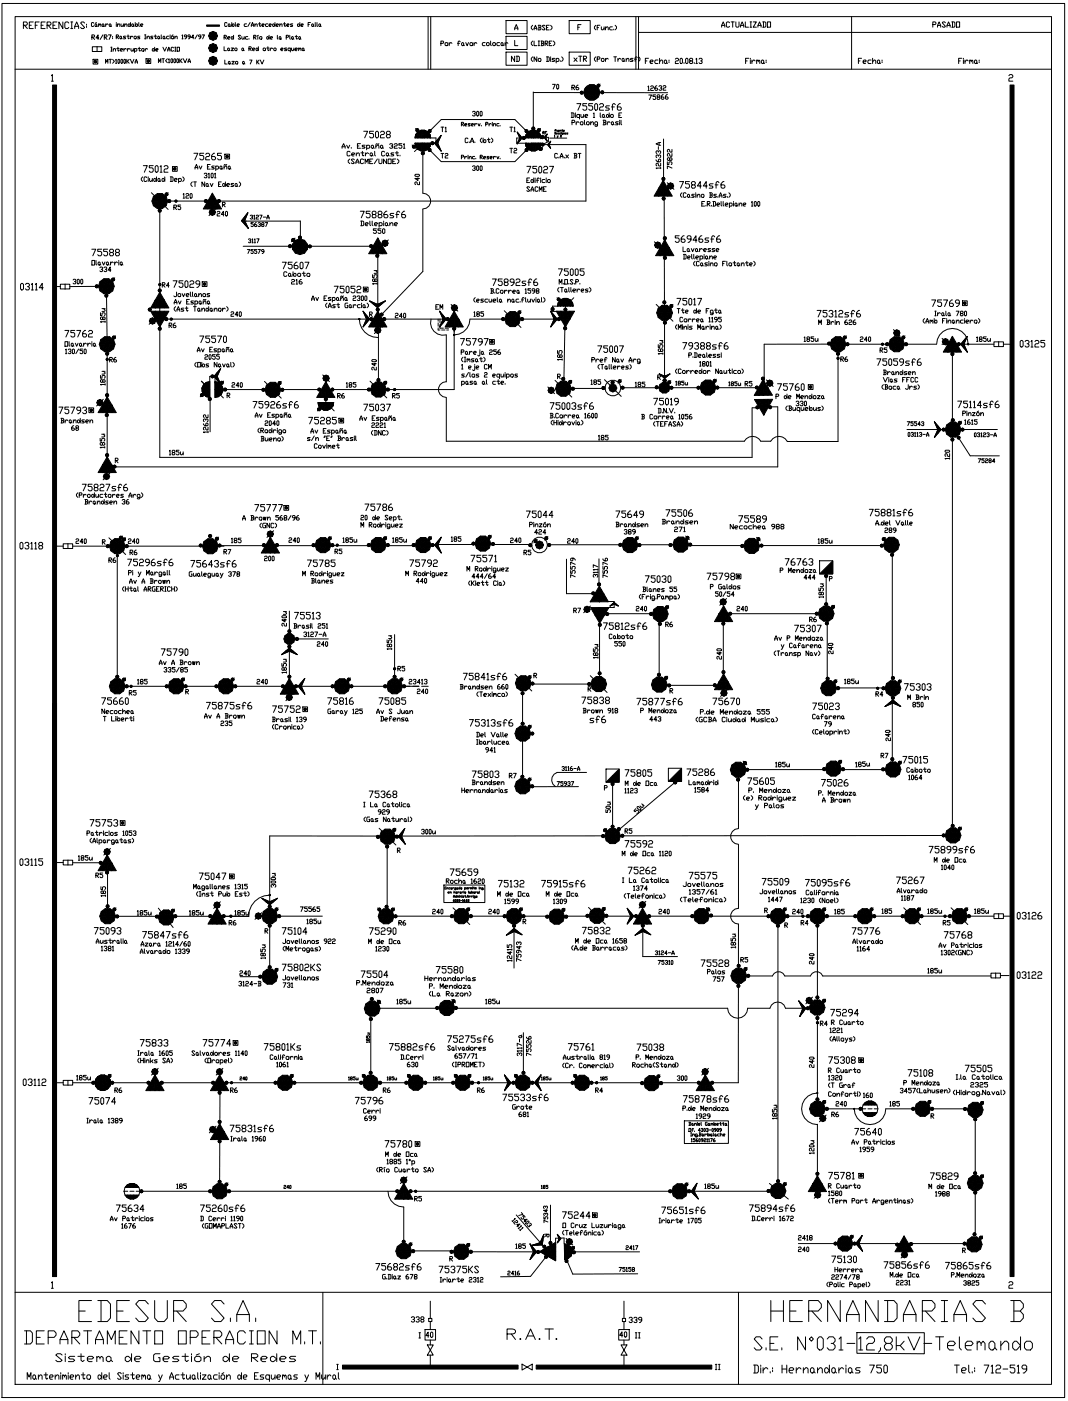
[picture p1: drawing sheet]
<svg xmlns="http://www.w3.org/2000/svg" width="226mm" height="297mm" viewBox="0 0 226 297" stroke-linecap="round" stroke-linejoin="round" font-family="sans-serif">
<g fill="none" stroke="#000" stroke-width=".21">
<path d="M.4 .7h225.3v295.6h-225.3zM3.2 3.5h219.7v290h-219.7zM3.2 14.7h219.7M5 5.4h.6l.2-.5-.2-.2h-.6v1.4M5.2 5.4l.6 .7M6.2 5.4h.4M7.1 4.7h-.9v1.4h.9M7.5 5.4h.4M8.3 4.7h-.8v1.4M8.7 5.4h.4M9.6 4.7h-.9v1.4h.9M10 5.4h.6l.2-.5-.2-.2h-.6v1.4"/>
<path d="M10.2 5.4l.6 .7M10.9 16l.2-.2v1.4M10.9 17.2h.4M11.2 5.4h.5M12.1 4.7h-.9v1.4h.9M13.3 4.7v1.4l-.8-1.4v1.4M14.6 4.9l-.2-.2h-.4l-.3 .2v.9l.3 .3h.4l.2-.3M15 6.1h.4M15 4.7h.4M15.2 4.7v1.4M15.8 6.1v-.5l.5-.9 .4 .9v.5M15.8 5.6h.9"/>
<path d="M17.9 4.9l-.2-.2h-.4l-.2 .2 .8 .9-.2 .3h-.4l-.2-.3M18.3 5.1v.3M18.3 5.6v.2M19.5 7.9h.4l.2-.3-.2-.2h-.4v1M19.6 7.9l.5 .5M19.7 12.6h1v1h-1zM19.9 4.9l-.1-.1-.4 .1 .1 .7 .4-.1M20.3 5.1l.2 .1-.1 .4-.3-.1zM20.5 4.8l-.3 .1M20.5 5.5l.1 .1M20.6 9.9h-1v1h1M20.6 9.9h1v1h-1"/>
<path d="M20.6 9.9v1M20.9 5.2l.1-.1 .1 .2M20.9 5.1v.5M20.9 8h-.5l.4-.6v1M21.1 5.2l.2-.1 .1 .1v.4M21.8 5.1l.2 .1-.1 .4-.3-.1zM21.8 7.4l-.6 1M22 5.5l.1 .1M22.1 7.9h.4l.2-.3-.2-.2h-.4v1M22.3 7.9l.4 .5M22.4 13.4v-.8l.2 .5 .3-.5v.8M22.4 5.1v.5"/>
<path d="M22.9 5.2l-.2-.1-.3 .2M23 7.4h.6l-.5 1M23.1 12.6h.5M23.3 5.1l.2 .1-.1 .4-.2-.1zM23.4 12.6v.8M23.5 10h.2M23.5 10.9h.2M23.5 5.5l.2 .1M23.6 10v.9M23.9 7.7v.2M23.9 8v.2M23.9 12.6l.4 .4-.4 .4"/>
<path d="M24 10.6l.4-.3 .1 .6M24 10.3v.6M24.5 12.7l.1-.1v.8M24.5 13.4h.3M24.6 7.8h.4l.1-.3-.5-.1v.8M24.7 4.8v.1M24.7 5.1v.5M24.8 10.3h.5M24.8 7.8l.3 .4M24.9 5.3l.4-.2 .1 .5M24.9 5.1v.5M25 10v.7l.1 .2 .2-.2"/>
<path d="M25.1 12.6l.3 .1-.1 .7-.3-.1zM25.5 10.6h.4l.1-.2-.1-.1-.4 .1v.3l.4 .2M25.5 7.7l.3 .1-.1 .4-.3-.1zM25.7 5.1l.1 .5 .4-.3M25.8 12.6l.2 .1-.1 .7-.3-.1zM25.8 8.1l.1 .1M26.2 5.1v.5M26.3 10.3v.6M26.4 12.6l.2 .1-.1 .7-.2-.1zM26.4 5.3l.4-.2 .1 .5M26.4 5.1v.5M26.7 7.7h-.4l-.1 .1 .1 .2 .4 .1-.5 .1"/>
<path d="M26.8 10.4l-.3-.1-.2 .3M26.9 12.6v.8M26.9 7.7h.5M27 10.3v.6M27 13l.4 .4M27.2 7.4v.7l.1 .1 .1-.1M27.3 5.1l.4 .2-.3 .3-.2-.1zM27.4 12.6l-.5 .4M27.5 10.4l-.2-.1-.3 .3M27.6 12.6l.4 .8 .4-.8M27.7 7.7v.5M27.7 4.8v.8"/>
<path d="M27.8 10.3l.1 .6 .4-.3M28 5.1l.3 .1-.1 .4-.3-.1zM28.2 7.8l-.3-.1-.2 .3M28.3 10.3v.6M28.3 5.5l.1 .1M28.5 10.4l.1-.1 .4 .1-.1 .5h-.4M28.5 10.3v.8M28.5 7.7l.4 .1-.1 .4-.4-.1zM28.6 13.4l.3-.8 .2 .8M28.6 13.1h.5M28.7 4.8v.8M28.9 5.1l.3 .1-.1 .4-.4-.3z"/>
<path d="M29.3 10.3h.5M29.4 4.8l.2 .8M29.5 10v.7l.1 .2 .2-.2M29.7 7.7h-.4l-.1 .1 .1 .2 .4 .1-.5 .1M29.8 5.3h.4l.1-.1-.1-.1-.4 .1v.3l.4 .1M30.1 10.3l.4 .1-.1 .5-.4-.2zM30.7 7.4h.2M30.7 8.2h.2M30.8 10.3v.6M30.8 7.4v.8M31 12.5h1v1h-1zM31.2 8l.3-.3 .2 .5"/>
<path d="M31.2 7.7v.5M31.3 10.4l-.3-.1-.2 .3M32.4 10.3l.4 .3-.3 .3-.2-.2zM32.4 7.7l-.5 .1 .4 .2 .1 .1-.1 .1h-.4M32.7 7.7h.5M32.8 10v.9M32.9 7.4v.7l.2 .1 .1-.1M33 10.6h.4l.1-.2-.1-.1-.4 .1v.3l.4 .2M33.6 7.7l.2 .1-.1 .4-.3-.1zM33.6 13.3v-.8l.2 .5 .3-.5v.8M33.8 8.1l.1 .1M34.2 7.4l.1 .8"/>
<path d="M34.3 12.5h.5M34.5 10l.4 .9 .4-.9M34.6 12.5v.8M34.7 7.7l.2 .1-.1 .4-.2-.1zM34.9 8.1l.2 .1M35.5 12.5l-.4 .4 .4 .4M35.5 10.9l.3-.9 .2 .9M35.5 10.6h.5M35.7 12.6l.2-.1v.8M35.7 13.3h.3M35.8 7.7l-.5 .1 .1 .4h.4M36.1 7.4v.1"/>
<path d="M36.1 7.7v.5M36.4 12.5l.2 .1-.1 .7-.3-.1zM36.4 7.7l.4 .1-.1 .4-.4-.1zM36.7 7.4l-.3 .1M36.8 10.2l-.1-.2-.4 .2v.5l.1 .2 .4-.2M37 12.5l.2 .1-.1 .7-.2-.1zM37 10h.3M37 10.9h.3M37.1 8l.3-.3 .2 .5M37.1 7.7v.5M37.2 10v.9M37.6 10h.5v.9h-.5z"/>
<path d="M37.6 12.5l.3 .1-.2 .7-.2-.1zM38.1 12.5v.8M38.2 12.9l.4 .4M38.6 7.5l.1-.1v.8M38.6 8.2h.2M38.6 12.5l-.5 .4M38.9 12.5l.3 .8 .4-.8M39.6 7.8l-.5-.1 .1-.3 .4 .1v.5l-.4 .2M39.9 13.3l.2-.8 .3 .8M39.9 13h.5M40.3 7.8h-.3l-.2-.1 .2-.3 .3 .1v.5l-.3 .2M41.1 8h-.5l.4-.6v.8"/>
<path d="M41.8 7.4l-.5 .8M42.6 7.8l-.5-.1 .1-.3 .4 .1v.5l-.4 .2M42.8 7.4h.5l-.3 .8M47.5 9.9v.8h.5M47.5 7.9h.4l.1-.3-.5-.1v.8M47.6 7.9l.4 .4M47.7 12.7v.9h.5M48.1 4.9l-.1-.1-.4 .1 .2 .7 .3-.1M48.3 8h.3l.2-.1-.2-.1-.3 .1v.3l.3 .1M48.4 10.2l.2 .1-.1 .4-.2-.1zM48.5 5.1l.3 .1-.2 .4-.2-.1zM48.5 13l.3 .2-.1 .4-.3-.2z"/>
<path d="M48.6 10.6l.2 .1M48.8 5.5l.1 .1M48.8 13.4l.1 .2M49 10.2h.5l-.5 .5h.5M49.1 7.8l.4 .2-.2 .3-.3-.1zM49.1 4.8v.8M49.2 13h.5l-.5 .6h.5M49.4 5.1l.2 .1-.1 .4-.4-.3zM49.5 7.5v.8M49.9 10.2l.4 .1-.2 .4-.3-.1zM49.9 4.8l.1 .8M50 13l.4 .2-.1 .4-.4-.2z"/>
<path d="M50.3 5.3h.3l.2-.1-.2-.1-.3 .1 .1 .4h.2M51 7.6l-.4-.1-.1 .1 .5 .6-.1 .1-.4-.1M51.3 7.8l.1 .5 .4-.3M51.4 10.2l.2 .1-.1 .4-.2-.1zM51.5 13l.3 .2-.1 .4-.3-.2zM51.6 10.6l.2 .1M51.8 7.8v.5M51.8 13.4l.1 .2M52.3 5.1l-.5 .1 .1 .4h.4M52.5 7.8l-.5 .1 .2 .4h.3M52.8 10.3h.3l.2-.3-.5-.1v.8M52.8 8.2v.1"/>
<path d="M52.9 10.3l.4 .4M52.9 12.7h.5l-.3 .9M53 4.8l-.5 .8M53.3 5.6l.2-.8 .3 .8M53.3 5.3h.5M53.5 10.5h.4l.1-.2-.1-.1-.4 .1v.3l.4 .1M53.8 7.9h.4l.1-.3-.5-.1v.8M53.9 7.9l.4 .4M54 5.3l.4-.2 .1 .5M54 5.1v.5M54.4 10.2l.4 .3-.3 .2-.2-.1zM54.4 12.7v.9"/>
<path d="M54.6 13.2l.3 .4M54.7 7.8v.5M54.8 9.9v.8M54.8 5.1h.5M54.8 7.5l-.3 .1M54.9 12.7l-.5 .5M55 4.8v.7l.2 .1 .1-.1M55.2 7.8l.3 .1-.1 .4-.4-.1zM55.2 12.7l.4 .9 .3-.9M55.5 5.3h.4l.1-.1-.1-.1-.4 .1 .2 .4h.2M55.9 10.2l.4 .1-.1 .4-.4-.1zM56.5 10.2h.5"/>
<path d="M56.7 7.8l.3 .2-.2 .3-.3-.1zM56.8 9.9v.7l.1 .1 .1-.1M56.8 5.1l-.5 .1 .1 .4h.4M57 5.3h.4l.1-.1-.1-.1-.4 .1v.3l.4 .1M57 7.5v.8M57.3 10.2v.5M57.3 8h.4l.1-.1-.1-.1-.4 .1v.3l.4 .1M57.8 10.3l-.3-.1-.2 .3M57.9 5.1l.4 .2-.3 .3-.2-.1zM58.2 10.2l.3 .1-.1 .4-.4-.1zM58.3 4.8v.8M58.5 5.3h.4l.1-.1-.1-.1-.4 .1v.3l.4 .1"/>
<path d="M58.8 7.5l.1 .8M59.3 5.3l.4-.2 .1 .5M59.3 7.8l.3 .1-.2 .4-.2-.1zM59.3 5.1v.5M59.5 10.5h.4l.1-.2-.1-.1-.4 .1v.3l.4 .1M59.6 8.2l.1 .1M60.1 5.1h.5M60.3 4.8v.7l.1 .1 .2-.1M60.7 7.9h.4l.1-.3-.5-.1v.8M60.8 10.2h-.4l-.1 .1 .1 .2 .4 .1-.5 .1M60.8 5.3h.4l.1-.1-.1-.1-.4 .1v.3l.4 .1M61.4 7.5l.2 .8"/>
<path d="M61.6 10.3l-.2-.1-.3 .1 .1 .4h.4M61.6 10.2v.8M61.8 10.2l.1 .5 .4-.2M61.9 7.8l.3 .1-.1 .4-.3-.1zM62.1 5.1l-.5 .1 .3 .1 .2 .2-.2 .1h-.3M62.2 8.2l.1 .1M62.3 10.2v.5M62.6 10.5h.3l.2-.2-.2-.1-.3 .1v.3l.3 .1M62.6 7.8h.5M62.8 7.5v.7l.1 .1 .2-.1M63.2 5.1l.4 .2-.3 .3-.2-.1zM63.3 10.3l.1-.1 .2 .3"/>
<path d="M63.3 10.2v.5M63.4 7.8l.3 .1-.1 .4-.3-.1zM63.6 10.3l.1-.1 .1 .1v.4M63.6 4.8v.8M63.7 8.2l.1 .1M63.8 5.3h.4l.1-.1-.1-.1-.4 .1v.3l.4 .1M64.2 10.2l.2 .1-.1 .4-.2-.1zM64.4 10.6l.2 .1M65.3 5.2h.3M65.8 4.8h-.5v.8M66.2 5.1l.3 .1-.2 .4-.2-.1zM66.5 5.5l.1 .1"/>
<path d="M66.8 4.8l.2 .8M67.2 4.8l.1 .8M67.7 5.1l.3 .1-.2 .4-.2-.1zM68 5.5l.1 .1M90.8 3.5v11.2M91.3 3.5v11.2M93.5 9.2h.4l.2-.3-.2-.2h-.4v1M94.5 9l.4 .2-.1 .5-.4-.2zM95.2 9v.7M95.8 9.2l-.3-.2-.3 .4M97 9.2h.4M97.6 8.9l-.2-.2-.3 .2v.8"/>
<path d="M98 9l.3 .2-.1 .5-.3-.2zM98.3 9.5l.1 .2M98.7 9l.3 .7 .3-.7M99.8 9l.4 .2-.1 .5-.5-.2zM100.5 9v.7M101.1 9.2l-.3-.2-.3 .4M102.8 9h-.4l-.1 .2 .1 .5h.4M103.3 9l.4 .2-.1 .5-.5-.2zM104 8.7v.8l.2 .2M104.6 9l.4 .2-.1 .5-.4-.2zM105.9 9h-.4l-.2 .2 .2 .5h.4M106.4 9l.2 .2-.1 .5-.3-.2z"/>
<path d="M106.6 9.5l.2 .2M107.1 9v.7M107.3 11h4.4v2.8h-4.4zM107.3 4.4h4.4v2.7h-4.4zM107.3 7.7h4.4v2.8h-4.4zM107.7 9.2l-.3-.2-.3 .4M109.1 11.9v1.1l-.7-1.1v1.1M109.1 6.3v-.3l.4-.8 .3 .8v.3M109.1 8.6v1.1h.7M109.1 6h.7M109.4 11.9h.5l.2 .2v.7l-.2 .2h-.5M109.6 11.9v1.1"/>
<path d="M112.9 5.4l-.3 .3v.3l.3 .3M112.9 8.7l-.3 .3v.4l.3 .3M112.9 12.1l-.3 .3v.3l.3 .3M113.1 19.6l28.4 .1M113.1 19.5v9.7l-3.9-3.9h-15.7l-3.9 3.9M113.2 6.3l.3-.9 .3 .9M113.2 8.7v1h.6M113.2 6h.6M113.8 12.1v.9l-.6-.9v.9M114.1 5.4h.4l.2 .1-.2 .3M114.1 8.7h.3M114.1 9.7h.3"/>
<path d="M114.2 5.8h.3l.2 .4-.2 .1h-.4M114.2 12.4l.5 .1-.2 .5-.4-.1zM114.2 5.4v.9M114.2 8.7v1M114.7 8.7h.4l.2 .2-.2 .3M114.8 9.2h.3l.2 .3-.2 .2h-.4M114.8 8.7v1M115.6 5.5l-.5-.1-.1 .1 .6 .7-.2 .1-.4-.1M115.6 9.2h.4l.2-.3-.2-.2h-.4v1M115.7 9.2l.5 .5M115.9 12.1h.4l.1 .1v.7l-.1 .1h-.4M115.9 5.8h.3"/>
<path d="M116 12.1v.9M116.4 5.4h-.5v.9h.5M116.4 9.2h.3M116.7 5.4l.3 .3v.3l-.3 .3M116.7 12.1v.1M116.7 12.4v.6M117 8.7h-.6v1h.6M117.1 17.9h.6l-.4 1M117.3 8.7l.3 .3v.4l-.3 .3M117.6 12.4h-.4l-.2 .1 .2 .2 .4 .2-.1 .1h-.5M117.9 12.5l.2-.1 .4 .1-.2 .5h-.4M117.9 12.4v1"/>
<path d="M118.2 17.9l.2 .1v.7l-.1 .2-.3-.2v-.7zM118.8 12.9v.1M119.1 12.1l.3 .3v.3l-.3 .3M120.7 11h4.4v2.8h-4.4zM120.7 4.4h4.4v2.7h-4.4zM121.2 18.5h.5l.1-.3-.1-.1h-.5v.9M121.4 18.5l.4 .5M121.7 12.3l.7 .7M122.4 12.3l-.7 .7M122.5 5.8h.3M122.6 18.1l-.5 .3v.5l.5 .1 .1-.3-.1-.2h-.5M122.7 11.9h.7"/>
<path d="M123 11.9v1.1M123.2 5.2h-.7v1.1M123.7 12.5h.5l.2-.4-.2-.2h-.5v1.1M123.9 12.5l.5 .5M126.3 12.1l-.3 .3v.3l.3 .3M126.3 5.4l-.3 .3v.3l.3 .3M126.6 12.5h.4l.2-.3-.2-.1h-.4v.9M126.6 5.8h.3M127.2 5.4h-.6v.9M127.2 17.8l-.6 .6M127.5 5.7l.1 .6 .5-.3M127.6 12.4l.5 .1-.2 .5-.4-.1z"/>
<path d="M128.1 5.7v.6M128.4 6l.4-.3 .2 .1v.5M128.4 5.7v.6M128.4 12.4v.6M129 12.5l-.3-.1-.3 .3M129.8 5.7h-.4l-.2 .1 .2 .5h.4M130.1 12.1h.6M130.1 6.2v.1M130.4 5.4l.3 .3v.3l-.3 .3M130.4 12.1v.9M131 12.4v.6M131.6 12.5l-.3-.1-.3 .3"/>
<path d="M132 12.4l.3 .1-.1 .5-.3-.1zM132.3 12.9l.2 .1M132.8 12.7l.4-.3 .1 .1v.5M132.8 12.4v.6M134.2 12.4h-.4l-.2 .1 .2 .2 .4 .2-.1 .1h-.5M134.5 12.5h.5M134.8 3.5v11.2M135.1 12.2l-.1-.1-.3 .1v.8M135.4 6.9h87.5M135.4 3.5v11.2M135.4 12.1l.3 .3v.3l-.3 .3M136.8 12.9h.4"/>
<path d="M137.4 18.4l.1-.2v1M137.5 12.4h-.7v1.1M137.7 19.2h-.3M137.8 13.1h.5l.2-.2-.2-.2h-.3l-.2 .2 .2 .6h.3M137.9 18.4l.5-.2 .1 .3-.5 .4v.3h.5M139.3 18.2l-.5 .3v.5l.5 .2 .1-.4-.1-.1h-.5M139.5 12.7h-.5l-.2 .2 .2 .6h.5M139.7 18.3l.4-.1 .2 .1v.2l-.3 .2M139.8 13.1l.5-.4 .2 .2v.6M139.8 12.4v1.1M140.1 18.7l.2 .1-.1 .3-.5-.1M140.6 18.3l.1-.1 .5 .1-.2 .3-.4 .2v.3h.6"/>
<path d="M141 12.7l.3 .2-.1 .6-.4-.2v-.4zM141.3 13.3l.2 .2M141.8 12.7v.2M141.8 13.1v.2M143.2 12.5l.1-.1h.4l.1 .1-.1 .4h-.4l-.1 .2v.4h.6M144.3 12.4l.4 .1v.8l-.2 .2-.3-.2v-.8zM145 13.3v.2M145.5 12.4l.4 .1v.8l-.2 .2-.3-.2v-.8zM146.4 12.9l-.2-.4 .2-.1h.3l.2 .3-.7 .4 .2 .4h.3l.2-.2-.2-.4M147.2 13.3v.2M147.5 12.5l.2-.1v1.1M147.5 13.5h.4"/>
<path d="M148.2 12.5l.2-.1h.3l.2 .1v.2l-.4 .2M148.7 12.9l.2 .2-.2 .4h-.3l-.2-.2M153 5.8v-.4l.3-.8 .4 .8v.4M153 5.4h.7M154.7 4.8l-.2-.2h-.3l-.2 .2v.8l.2 .2h.3l.2-.2M155 4.6h.7M155.3 4.6v1.2M156 4.6v1l.2 .2h.3l.2-.2v-1M157 5.8v-.4l.3-.8 .4 .8v.4M157 5.4h.7M158 4.6v1.2h.7M158.1 12.9h.3"/>
<path d="M158.7 12.4h-.6v1.1M159 4.6h.3M159 5.8h.3M159.1 12.4v.1M159.1 12.7v.8M159.2 4.6v1.2M159.4 12.7v.8M159.7 4.6h.7l-.7 1.2h.7M160.1 12.9l-.4-.2-.3 .4M160.4 12.9l.2-.2 .2 .4M160.4 12.7v.8M160.7 5.8v-.4l.3-.8 .4 .8v.4"/>
<path d="M160.7 5.4h.7M160.8 12.9l.1-.2 .2 .2v.6M161.6 12.7l.3 .2-.1 .6-.4-.2v-.4zM161.7 4.6h.5l.2 .2v.8l-.2 .2h-.5M161.9 4.6v1.2M161.9 13.3l.2 .2M162.4 12.7v.2M162.4 13.1v.2M162.7 4.6h.7v1.2h-.7zM180.5 3.5v11.2M182 12.9h.3M182.7 12.4h-.7v1.1"/>
<path d="M183 13.1h.5l.2-.2-.2-.2h-.3l-.2 .2v.4l.2 .2h.3M184.7 12.7h-.5l-.2 .2 .2 .6h.5M185 13.1l.5-.4 .2 .2v.6M185 12.4v1.1M186.2 12.7l.3 .2-.2 .6-.3-.2zM186.5 13.3l.2 .2M187 12.7v.2M187 13.1v.2M197.8 5.2h.5l.1-.4-.1-.2h-.5v1.2M198.8 5.8v-.4l.3-.8 .3 .8v.4M198.8 5.4h.6M200.4 4.8l-.1-.2h-.4l-.1 .2 .6 .8-.1 .2h-.4l-.1-.2"/>
<path d="M200.8 5.8v-.4l.3-.8 .3 .8v.4M200.8 5.4h.6M201.8 4.6h.5l.1 .2v.8l-.1 .2h-.5M201.9 4.6v1.2M202.8 4.6h.6v1.2h-.6zM203.2 12.9h.4M203.9 12.4h-.7v1.1M204.2 12.4v.1M204.2 12.7v.8M204.6 12.7v.8M205.2 12.9l-.3-.2-.3 .4M205.6 12.9l.2-.2 .1 .4"/>
<path d="M205.6 12.7v.8M205.9 12.9l.2-.2 .2 .2v.6M206.8 12.7l.3 .2-.2 .6-.3-.2zM207.1 13.3l.2 .2M207.6 12.7v.2M207.6 13.1v.2M213.9 16l.2-.2h.4l.2 .2-.2 .5h-.4l-.2 .2v.5h.8M30.2 37.5l-.2 .3v.4l.2 .3M30.4 35.1h.8l-.6 1.4M31.1 37.7l-.1-.2-.5 .2v.6l.2 .2 .4-.2M31.4 37.5v.2M31.4 37.8v.7"/>
<path d="M31.7 37.8v.5l.2 .2 .4-.3M32.3 37.8v.7M32.5 35.1h-.9v.5h.7l.2 .2v.5l-.2 .2h-.4l-.3-.2M32.7 37.8l.5 .4-.3 .3-.3-.2zM33.1 35.1l.4 .3v.9l-.2 .2-.4-.2v-.9zM33.2 37.5v1M33.6 37.8l.3 .2-.1 .5-.3-.2zM33.9 38.3l.2 .2M33.9 35.4l.3-.3v1.4M33.9 36.5h.5M34.5 37.8l.4 .4-.3 .3-.3-.2zM34.8 35.4l.2-.3h.4l.2 .3-.2 .4h-.4l-.2 .2v.5h.8"/>
<path d="M34.9 37.5v1M36.1 37.5h.4l.2 .2v.6l-.2 .2h-.4M36.2 37.5v1M36.6 35.3h1v1h-1zM37 38.2h.4l.2-.2-.2-.2-.4 .2 .1 .5h.3M37.9 38l.1-.2 .4 .2-.1 .5h-.4M37.9 37.8v1M38.7 37.5l.3 .3v.4l-.3 .3M40.8 38.6l-.3 .3v.3l.3 .3M41.1 38.6h.5M41.1 32.5h.8l-.6 1.4M41.3 35.9l.3-1 .3 1"/>
<path d="M41.3 35.5h.6M41.3 38.6v.9M42.2 35.2l.3 .7 .3-.7M43.2 32.5h-.8v.5h.6l.2 .2v.5l-.2 .2h-.4l-.2-.2M43.3 36.9l.4-.2 .2 .3-.3 .2M43.4 38.6v.9l-.6-.9v.9M43.6 32.7l.2-.2h.4l.2 .2-.2 .5h-.4l-.2 .2v.5h.8M43.7 37.2l.2 .2-.2 .3-.4-.2M43.8 38.9l.3 .2-.1 .4-.3-.1zM44 35.4h.3M44.1 39.4l.2 .1M44.2 36.9l.1-.2v1"/>
<path d="M44.2 37.7h.3M44.6 34.9h-.6v1h.6M44.6 38.9l.3 .6 .3-.6M44.9 36.7l.3 .2v.6l-.2 .2-.2-.2v-.6zM45.4 35.2h-.4l-.1 .2 .1 .1 .4 .2-.1 .2h-.4M45.5 36.9l.1-.2v1M45.5 37.7h.3M45.5 32.5h-.2l-.4 .5v.7l.2 .2h.4l.2-.2-.2-.5h-.6M45.7 35.4l.2-.2 .4 .2-.1 .5h-.5M45.7 35.2v1M46.3 39.1h.3M46.8 35.2l.3 .2-.2 .5-.3-.2z"/>
<path d="M46.9 38.6h-.6v.9h.6M47 32.5h-.9v.5h.7l.2 .2v.5l-.2 .2h-.5l-.2-.2M47.1 35.7l.1 .2M47.3 38.9l.5 .3-.3 .3-.3-.1zM47.5 35.5l.4-.3 .2 .2v.5M47.5 35.2v.7M47.7 32.7h1v1h-1zM47.8 38.6v.9M48.1 39.2h.4l.2-.1-.2-.2-.4 .2v.3l.4 .1M48.1 34.9l-.2 .1-.3-.1-.1 .1M48.5 35.2l.3 .2-.1 .5-.3-.2zM48.8 35.7l.2 .2"/>
<path d="M49.5 38.9h-.4l-.1 .2 .4 .1 .1 .2-.1 .1h-.4M50 38.9l.3 .2-.2 .4-.3-.1zM50.3 39.4l.1 .1M50.7 38.6l.3 .3v.3l-.3 .3M72.5 31.4l.3-.9 .4 .9M72.5 31.1h.7M73.5 30.8l.3 .6 .4-.6M74.2 33.7l-.4 .3v.4l.4 .3M74.2 32.3l-.1-.2-.5 .2v.6l.1 .2 .5-.2M74.5 31.3v.1M74.6 32.7h.4l.2-.1-.2-.2-.4 .2v.3l.4 .2M75.1 33.9l-.1-.2-.5 .2 .6 .6-.1 .2-.5-.2"/>
<path d="M75.4 34.7l.4-1 .3 1M75.4 34.4h.7M75.5 32.7l.5-.3 .2 .2v.5M75.5 32.4v.7M75.8 30.9h.3M76.4 30.5h-.6v.9h.6M76.5 32.4h.7M76.8 32.1v.8l.2 .2 .2-.2M77.1 33.9l-.2-.2-.5 .2v.6l.2 .2 .5-.2M77.1 27.8h.8l-.6 1.4M77.4 30.8h-.5l-.1 .1 .1 .2 .5 .2-.2 .1h-.4M77.4 34.7v-1l.3 .7 .4-.7v1"/>
<path d="M77.5 32.4v.7M77.7 30.9l.2-.1 .5 .1-.2 .5h-.5M77.7 30.8v1M78.1 32.6l-.3-.2-.3 .3M78.4 34.2h.3M78.6 32.4l.3 .2-.1 .5-.3-.2zM78.7 30.9l.3-.1 .2 .5-.3 .1zM78.9 32.9l.2 .2M79 33.7h-.6v1h.6M79.2 31.3l.2 .1M79.2 27.8h-.8v.5h.6l.2 .2v.5l-.2 .2h-.4l-.2-.2M79.4 32.1v.8l.2 .2"/>
<path d="M79.7 31.1l.5-.3 .1 .1v.5M79.7 30.8v.6M79.8 27.8l.4 .3v.9l-.2 .2-.4-.2v-.9zM80 33.7l-.6 1M80.3 30.5l-.1 .1-.4-.1-.1 .1M80.3 33.7v.8l.2 .2 .5-.2v-.8M80.7 30.9l.3-.1 .1 .5-.3 .1zM80.7 28.1l.2-.3h.4l.2 .3-.2 .4h-.4l-.2 .3v.4h.8M81.1 31.3l.2 .1M81.5 32.3l-.1-.2-.5 .2v.6l.2 .2 .4-.2M82 33.7v1l-.7-1v1M82 32.4l.4 .2-.2 .5-.3-.2z"/>
<path d="M82.1 28.5l-.2-.4 .2-.3h.4l.3 .5-.9 .5 .2 .4h.4l.3-.2-.3-.5M82.3 33.7h.6v1h-.6zM82.4 32.9l.1 .2M82.6 30.6l.2-.1 .5 .1v.2l-.4 .1M83.1 30.9l.2 .2-.2 .3-.5-.1M83.3 34.2h.3M83.5 32.4h-.5l-.2 .2 .2 .1 .5 .2-.2 .2h-.5M83.6 30.6l.1-.1 .5 .1-.1 .3-.5 .2v.3h.6M83.8 32.4h.7M83.9 33.7h-.6v1h.6M84.2 32.1v.8l.1 .2 .2-.2M84.2 33.7l.4 .3v.4l-.4 .3"/>
<path d="M84.8 32.9v.2M85.2 30.5h-.6v.3h.4l.2 .5-.2 .1-.4-.1M85.5 30.6l.2-.1v.9M85.5 31.4h.4M87.4 30.7l.7 .7M88 37.1l.1-.1h.7l.1 .2-.1 .2h-.7zM88 29.2a1.67 1.67 0 0 1 1.6-1.6 1.67 1.67 0 0 1 1.7 1.6h1.1v1.2h-4.4a1.67 1.67 0 0 0 1.6 1.6 1.67 1.67 0 0 0 1.7-1.6M88.1 27.2l.7 .7M88.6 37.7v.6l-.6-.5h.9M88.9 38.6v.6h-.3l-.3-.6-.3 .1 .1 .5M89.6 30.4v10.6a1.67 1.67 0 0 1 1.7 1.6 1.67 1.67 0 0 1-1.7 1.7M89.6 30.4l-1.7 1.7"/>
<path d="M89.6 30.4l3.9 3.9h15.7l3.9-3.9M93.5 32.5h.6M93.5 27h.6M93.5 28.7l-.7 1.7 .7 1.6-1.4-1.6zM93.8 27v.9M93.8 32.5v1M94.4 32.7l.1-.2 .5 .2-.2 .3-.4 .2v.3h.6M94.4 27.1l.1-.1v.9M94.4 27.9h.3M97.8 33.3h.4l.1-.3-.5-.1v.8M97.8 26.3h.4l.1-.2-.5-.2v.8M97.9 26.3l.4 .4"/>
<path d="M98.5 26.5h.4l.1-.2-.1-.1-.4 .1 .1 .4h.3M98.5 33.2v.5M99 33.3l-.2-.1-.3 .2M99.2 29.4l-.1-.1-.5 .1v.7l.2 .2 .4-.2M99.2 32.9v.1M99.2 33.2v.5M99.5 33.4l.3-.2 .1 .5M99.5 33.2v.5M99.5 30.1v.2M99.7 26.2l-.5 .1 .5 .3-.1 .1h-.4M99.8 30.3l.3-1 .3 1M99.8 29.9h.6"/>
<path d="M99.9 26.5h.4l.1-.2-.1-.1-.4 .1v.3l.4 .1M100.2 35.3l.4-.1 .2 .3-.3 .2M100.2 23.8l.4-.2 .2 .3-.3 .2M100.6 35.7l.2 .1-.2 .3-.4-.1M100.6 24.1l.2 .2-.2 .3-.4-.2M100.6 33.2l-.4 .1 .1 .4h.3M100.6 26.2v.5M100.7 30.1v.2M100.9 33.6v.1M101.1 26.3l-.2-.1-.3 .3M101.2 35.2l.3 .1v.7l-.2 .1-.3-.1v-.7zM101.2 23.6l.3 .2v.6l-.2 .2-.3-.2v-.6z"/>
<path d="M101.3 26.2l.3 .5 .2-.5M101.8 33.3h.4l.1-.3-.5-.1v.8M101.9 33.3l.4 .4M101.9 35.2l.3 .1v.7l-.1 .1-.3-.1v-.7zM101.9 23.6l.3 .2v.6l-.1 .2-.3-.2v-.6zM102 26.6v.1M102.1 29.3l-.3 .3v.3l.3 .4M102.4 29.3v1M102.5 33.4h.4l.1-.1-.1-.1-.4 .1 .1 .4h.3M102.7 29.6l.3 .2-.1 .5-.5-.4zM103 26.3h.3l.1-.2-.4-.2v.8M103.3 29.6h.6"/>
<path d="M103.6 29.3v.8l.1 .2 .2-.2M103.7 33.2h-.4l-.1 .1 .1 .1 .4 .2-.5 .1M103.7 26.2v.5M103.9 33.4h.4l.1-.1-.1-.1-.4 .1 .1 .4h.3M104.1 26.3l-.2-.1-.2 .3M104.2 29.3l.3 .3v.3l-.3 .4M104.4 25.9v.2M104.4 26.2v.5M104.6 26.5l.4-.3 .1 .5M104.6 26.2v.5M104.6 33.2v.5M105.1 33.3l-.3-.1-.2 .2"/>
<path d="M105.3 33.2l.3 .5 .2-.5M105.8 26.2l-.5 .1 .1 .4h.4M106 26.6v.1M106 33.6v.1M108.1 31.4h.6M108.1 27h.6M108.4 27v.9M108.4 31.4v1M109 31.6l.1-.2 .5 .2-.2 .3-.4 .2v.3h.6M109 27.1l.1-.1v.9M109 27.9h.3M109.6 28l1.1 1.2-1.1 1.3 .6-1.3z"/>
<path d="M110.3 29.2h1.1a1.67 1.67 0 0 1 1.7-1.6 1.67 1.67 0 0 1 1.6 1.6M110.7 29.3h-1.2v1.1h2.2M111.4 30.4a1.67 1.67 0 0 0 1.7 1.6 1.67 1.67 0 0 0 1.6-1.6h-2.1M111.7 38.2h.3M111.7 35.3h.8l-.6 1.4M112.3 39.8l-.2-.2-.4 .2 .6 .6-.2 .2-.4-.2M112.3 37.7h-.6v1h.6M112.7 38.1l.5 .3-.3 .3-.3-.2zM113.2 37.7v1M113.4 37.7v.2M113.4 38.1v.6M113.7 38.2h.5"/>
<path d="M113.8 35.3h-.8v.4h.6l.2 .3v.4l-.2 .3h-.4l-.2-.3M114 39.8l-.1-.2-.5 .2v.6l.2 .2 .4-.2M114.3 37.9l-.1-.2-.3 .2v.8M114.4 35.3l.4 .2v.9l-.2 .3-.4-.3v-.9zM114.5 29.2l1.8-.1v.9l-1.3 .7h9.2v11.9h-90.3M114.6 27.2l-.7 .7M114.6 37.7v.2M114.6 38.1v.6M115 31.2l-.7 .7M115.1 28.1h.2l.1-.1-.3-.1v.5M115.2 28.1l.2 .3M115.3 35.5l.2-.2h.4l.2 .2-.2 .5h-.4l-.2 .2v.5h.8"/>
<path d="M115.3 28.7l-.7 .7M115.5 38.1h-.4l-.2 .1 .2 .5h.4M115.6 28.1h.2M115.8 39.6h-.6v1h.6M115.8 37.7v.2M115.8 38.1v.6M115.9 27.9h-.3v.5M116 28.4l-.3 .8 .3 .7-.6-.7zM116.2 38.1l.5 .1-.2 .5-.4-.2zM116.5 35.3h.9l-.7 1.4M116.5 29.3h3.7M116.8 29.9l-.4 .8 .3 .7-.6-.7z"/>
<path d="M117.5 28.7l.1 .4M117.5 29.1h.1M117.7 27.7l.2-.2h-.2v.4M117.8 28.1h-.2l.2 .3h-.2M117.9 28.3l.2-.1-.2 .1 .2 .1M118 27.6l.1 .3 .2-.2M118.1 28.8l.1 .3M118.2 32.7l-.2-.2-.4 .2v.6l.1 .2 .5-.2M118.3 27.6v.3M118.3 28.8l-.2 .4M118.4 27.7l.2-.1-.2 .1 .2 .2M118.5 33.3v.2"/>
<path d="M118.5 28.2l-.2 .1v.1h.2M118.7 27.7l.2-.1 .1 .3M118.7 27.6v.3M118.8 33.5l.3-1 .3 1M118.8 33.2h.6M118.8 28.7h.3l-.3 .2v.2h.3M118.9 28.2l-.3 .1 .1 .1h.2M119 28.1h.1M119 28.2v.2M119.1 27.6h.2M119.2 28.2l.1 .1v.1h-.2zM119.2 27.5v.3h.1"/>
<path d="M119.4 27.7l.2-.1-.2 .1 .2 .2M119.5 28.3l.1-.1 .1 .2M119.5 28.2v.2M119.6 33.3v.2M119.8 28.3l.2-.1-.2 .1 .2 .1M119.9 32.9l.6 .6M120.4 28.2l-.2 .1 .1 .1h-.1M120.5 32.9l-.6 .6M121.1 23.9h.4l.2 .2v.6l-.2 .2h-.4M121.2 23.9v1M121.3 26h.4l.2-.3-.2-.2h-.4v1M121.7 32.5h.4l.2 .2-.2 .3"/>
<path d="M121.8 33h.3l.2 .3-.2 .2h-.4M121.8 32.5v1M122 23.9v.2M122 24.3v.6M122.1 25.8v.7M122.3 22h.8l-.6 1.4M122.6 32.5h.6M122.7 26l-.3-.2-.3 .3M122.9 24.4l-.2-.1-.4 .1 .1 .5h.5M122.9 24.3v.9M122.9 32.5v1M123.2 24.3l.1 .6 .4-.3"/>
<path d="M123.2 25.8l.4 .2-.1 .5-.5-.2zM123.7 24.3v.6M123.9 25.5v.8l.1 .2M124 24.6h.5l.1-.2-.1-.1-.5 .1v.3l.5 .2M124.4 22h-.8v.4h.6l.2 .3v.4l-.2 .3h-.4l-.2-.3M124.5 25.8l.4 .2-.1 .5-.5-.2zM125.2 26.1l.5-.3 .1 .7M125.2 25.8v.7M125.7 22h-.9v.4h.6l.3 .3v.4l-.3 .3h-.4l-.2-.3M125.8 24.1l.1-.2v1M125.8 24.9h.3M126.3 22l.4 .2v.9l-.2 .3-.4-.3v-.9z"/>
<path d="M126.7 26.5h-.5l-.1-.2 .1-.5 .5 .2v.6l-.2 .2-.4-.2M127.1 22.2l.2-.2h.4l.3 .2-.3 .5h-.4l-.2 .2v.5h.9M127.3 23.9v.8l.1 .2M127.8 24.3l.3 .1-.1 .5-.3-.2zM127.9 25.5h.4l.1 .2-.1 .3M128 26h.3l.1 .3-.1 .2h-.4M128 25.5v1M128.1 24.7l.2 .2M128.7 24.3l.5 .3-.3 .3-.3-.2zM128.7 25.8v.7M129.2 23.9v1M129.2 22.4h-.6l-.2 .3 .8 .4-.2 .3h-.6"/>
<path d="M129.3 26l-.3-.2-.3 .3M129.6 24.3l.4 .1-.1 .5-.5-.2zM129.6 22.7h.7M129.8 25.8l.3 .2-.2 .5-.3-.2zM130.1 26.3l.1 .2M130.5 22.2l-.2-.2-.5 .2v1.2M131.1 25.8h-.5l-.1 .2 .4 .1 .2 .2-.2 .2h-.4M131.2 24.4h.3M131.4 25.5v.2M131.4 25.8v.7M131.5 22h-.2l-.4 .4v.7l.2 .3h.4l.2-.3-.2-.4h-.6M131.7 25.5v.8l.1 .2"/>
<path d="M131.8 23.9h-.6v1h.6M137.5 20.1h.6l-.4 1M139 20.1h-.6v.3h.5l.1 .2-.1 .5-.5-.2M139.1 33.9l.3 .4h.5l.2-.4-.4-.2-.1 .2v.4M139.6 33.1l-.2-.3-.3 .2 .2 .4M139.6 33l.1-.2 .4 .2-.2 .4M139.6 32.3l-.2-.3-.3 .1 .2 .5M139.6 32.1l.1-.1 .4 .1-.2 .5M139.6 31.1v.6M139.7 30.2v.6M139.7 20.6l.2 .3-.4 .2-.2-.3 .6-.4-.2-.3-.4 .2 .2 .3M140.1 35.6h-1l.2 .2"/>
<path d="M140.1 34.6v.6h-.4l-.1-.4-.3-.2-.2 .2 .2 .4M140.1 30.2l-1 .3 1 .3M140.1 35.5v.3M140.6 20.1l-.4 .3v.5l.4 .2 .2-.4-.2-.1h-.4M140.7 29.5v10.5M140.8 39.2l.1 27M141.5 38.7l1.4 1.4M141.5 34.3v.6h.3v-.4l.2-.2 .5 .2-.2 .4M141.5 20.1l-.4 .3v.5l.4 .1 .2-.3-.2-.2-.4 .1M142 33.6l.3-.2 .2 .5-.4 .1-.3-.6-.3 .2 .1 .4 .4-.1M142.5 35.6l-1-.4v.6M142.5 32.6v.5l-.5-.1-.2-.4-.3 .1 .1 .4"/>
<path d="M142.5 31.7v.6h-.4l-.1-.5-.4-.1-.1 .1 .1 .5M144.1 38.5h.8l-.6 1.4M146.2 38.5h-.9v.5h.7l.2 .2v.5l-.2 .2h-.5l-.2-.2M146.8 39.2l-.2-.5 .2-.2h.4l.2 .5-.8 .4 .2 .5h.4l.2-.2-.2-.5M148.7 39.4h-.9l.7-.9v1.4M149.9 39.4h-.8l.6-.9v1.4M151.2 39h-.6l-.2 .2 .2 .2h.4l.2 .3-.2 .2h-.6M151.6 39.2h.6M152.4 38.7l-.2-.2-.4 .2v1.2M153.5 38.5h-.2l-.4 .5v.7l.2 .2h.4l.2-.2-.2-.5h-.6M15.5 59.4l.4-.2 .2 .3-.3 .2M15.9 59.7l.2 .2-.2 .3-.4-.2"/>
<path d="M16.5 59.2l.3 .2v.6l-.1 .2-.3-.2v-.6zM17.3 59.2l.2 .2v.6l-.1 .2-.3-.2v-.6zM19.5 52.8h.8l-.6 1.4M19.5 55.2h.6v1h-.6zM20.4 55.2v.8l.1 .2M20.9 55.5l.3 .2-.1 .5-.3-.2zM21.2 56.8l.1-.2 .5 .2v.1l-.3 .2M21.2 56l.2 .2M21.6 52.8h-.9v.5h.6l.3 .2v.5l-.3 .2h-.4l-.2-.2M21.6 57.1l.2 .2-.2 .3-.4-.2M21.7 55.5l.3 .7 .3-.7M22 56.8l.2-.2 .4 .2v.1l-.3 .2"/>
<path d="M22.5 57.1l.1 .2-.1 .3-.5-.2M22.7 55.5l.3 .2-.2 .5-.3-.2zM22.8 52.8h-.8v.5h.6l.2 .2v.5l-.2 .2h-.4l-.2-.2M23 56l.1 .2M23.4 55.5v.7M23.4 53.5l-.2-.4 .2-.3h.5l.2 .5-.9 .5 .2 .4h.5l.2-.2-.2-.5M23.5 57.3h-.6l.5-.7v1M24 55.7l-.3-.2-.3 .4M24.3 55.5v.7M24.3 58.9l-.6 .6M24.7 53.5l-.2-.4 .2-.3h.4l.2 .5-.8 .5 .2 .4h.4l.2-.2-.2-.5M24.9 55.7l-.3-.2-.3 .4"/>
<path d="M25.2 55.2v.2M25.2 55.5v.7M25.6 55.5l.3 .2-.1 .5-.3-.2zM25.9 56l.2 .2M32.1 40.9l3.5 3.5M33.9 41v27M35.6 40.9l-.5 .6M36.7 59.5h.8l-.6 1.4M36.9 44h.4l.1-.4-.1-.1h-.4v.9M37 44l.4 .4M38.3 43.5h-.6v.3h.5l.1 .2v.3l-.1 .1-.5-.1M38.8 59.5h-.8v.5h.6l.2 .2v.5l-.2 .2h-.4l-.2-.2"/>
<path d="M38.8 41.2l.2-.2v1M38.8 42h.3M39.4 59.5l.4 .3v.9l-.2 .2-.4-.2v-.9zM39.4 41.2l.2-.2 .4 .2-.1 .3-.5 .2v.3h.6M40.3 59.8l.2-.3h.4l.2 .3-.2 .4h-.4l-.2 .3v.4h.8M40.4 41l.3 .2v.6l-.1 .2-.3-.2v-.6zM42.9 59.7h1v1h-1zM45.7 44.3l-1.4 1.4M46 45l.2-.2 .4 .2-.1 .3-.5 .2v.3h.6M47.2 43.4h.4l.1-.4-.1-.1h-.4v1M47.3 43.4l.4 .5M47.5 45.5h-.6l.5-.7v1"/>
<path d="M47.9 44.8l.3 .2v.6l-.1 .2-.3-.2v-.6zM51.6 52.2h28.5M52 46.9h11.7v4.2M52.4 52.9h.5l-.3 .8M52.6 45.1l-.7 1.7 .8 1.6-1.5-1.6zM52.7 50.8l.1-.2 .4 .2-.3 .3M53.1 51.1l.1 .1-.1 .3-.4-.2M53.1 45.8l.1-.2 .4 .2-.3 .2M53.4 50.8l.2-.2v.9M53.4 51.5h.3M53.4 46l.2 .2-.2 .3-.3-.2M53.7 52.9h-.5v.3l.5 .1-.1 .4-.4-.1"/>
<path d="M53.7 47.2h-.5v.3l.5 .1-.1 .4-.4-.1M53.8 45.8l.1-.2v.9M53.8 46.5h.3M53.9 50.8l.2-.2v.9M53.9 51.5h.3M54.3 45.8l.1-.2 .4 .2-.1 .2-.4 .2v.3h.5M54.3 47.2l-.3 .3v.4l.3 .1 .2-.2-.5-.2M54.4 50.6h.5l-.3 .9M54.4 52.9h-.5v.3l.5 .1-.1 .4-.4-.1M54.7 52.9h.5l-.4 .8M54.7 47.3l.4-.1 .1 .3-.2 .1M55.1 45.6h.5l-.4 .9"/>
<path d="M55.1 47.6l.1 .2-.1 .2-.4-.1M55.6 47.6l-.1-.1 .1-.3 .4 .1-.2 .3-.3 .2 .1 .2 .4-.1-.2-.3M55.8 46h.5M56 53.3l-.6-.1 .2-.3 .4 .1v.5l-.4 .2M56.2 47.2h.5l-.4 .8M56.6 46.5l.2-.9 .3 .9M56.6 46.2h.5M59.9 55.6h.8l-.6 1.4M60.8 57.8l-.1-.2-.5 .2v.6l.1 .2 .5-.2M61.1 58.1l.4-.2 .1 .5-.3 .2zM61.6 58.4l.2 .2M61.8 59.4l.2-.2 .4 .2-.1 .3-.5 .2v.3h.6"/>
<path d="M61.9 55.6h-.8v.5h.6l.2 .2v.5l-.2 .2h-.4l-.2-.2M62.1 57.6v1M62.4 57.9l.4 .2-.2 .5-.5-.3zM62.5 50.5l-.7 .8M62.8 59.4l.1-.2v1M63 55.6h-.2l-.4 .5v.7l.2 .2h.4l.2-.5-.2-.2h-.6M63.3 57.9l.4 .2-.1 .5-.5-.2zM63.8 55.6l.4 .2v1l-.2 .2-.4-.2v-1zM63.9 59.2l-.5 .4v.5l.2 .1 .5-.1-.2-.4h-.5M64.1 57.9h.6M64.4 57.6v.8l.2 .2 .1-.2M64.7 55.6h.8l-.6 1.4"/>
<path d="M65.2 57.9l.5 .2-.2 .5-.5-.2zM76.4 44.8h.8l-.6 1.4M76.5 46.9h.5l.1 .1v.7l-.1 .2h-.5M76.6 46.9v1M77.4 47.5h.5l.2-.1-.2-.2-.5 .2v.3l.5 .2M78.4 46.9v.8l.2 .2M78.5 44.8h-.9v.4h.7l.2 .3v.4l-.2 .3h-.5l-.2-.3M78.9 46.9v.8l.2 .2M79 58.2v.6h.3v-.4l.2-.2 .5 .2-.2 .4M79.1 45.5l-.2-.5 .2-.2h.4l.2 .4-.8 .5 .2 .5h.4l.2-.3-.2-.4M79.3 57.4h.7M79.4 47.5h.5l.1-.1-.1-.2-.5 .2v.3l.5 .2"/>
<path d="M79.5 59.3l.1-.2 .4 .2-.2 .4-.3-.1-.2-.5-.3 .2 .1 .4 .4-.1M79.6 57.4l.4 .4-.2 .2h-.5M79.8 48.5h-.7v.3h.5l.2 .2-.2 .5-.5-.2M80.1 53.4v16.2M80.4 45.5l-.3-.5 .3-.2h.4l.2 .4-.9 .5 .3 .5h.4l.2-.3-.2-.4M80.4 47.4l.1-.2 .5 .2-.1 .5h-.5M80.4 47.2v1M80.8 48.5h-.7v.3h.5l.2 .2-.2 .5-.5-.2M81.3 48.5l.3 .2v.6l-.2 .2-.3-.2v-.6zM81.3 46.9v.1M81.3 47.2v.7M81.8 47.2l.4 .2-.2 .5-.3-.2z"/>
<path d="M82 44.8h-.2l-.4 .4v.7l.2 .3h.4l.2-.3-.2-.4h-.6M82.2 47.7l.1 .2M82.3 50.9l-1.4 1.4M82.6 47.5l.5-.3 .2 .2v.5M82.6 47.2v.7M83.5 45.2h-.6l-.2 .3 .2 .2h.4l.2 .2-.2 .3h-.6M83.6 47.5h.5l.2-.1-.2-.2-.5 .2v.3l.5 .2M83.9 45.5h.6M84.7 45l-.2-.2-.4 .2v1.2M85.8 44.8h-.2l-.4 .4v.7l.2 .3h.4l.2-.3-.2-.4h-.6M89.6 44.3v13.3l-8.7 9.1M104.4 59.1h.8l-.6 1.4"/>
<path d="M106.5 59.1h-.9v.5h.7l.2 .2v.5l-.2 .2h-.5l-.2-.2M107.1 59.8l-.2-.4 .2-.3h.4l.2 .5-.8 .5 .2 .4h.4l.2-.2-.2-.5M109 59.8h-.6l-.3-.2 .3-.5h.4l.2 .3v.7l-.4 .4h-.2M109.4 59.4l.2-.3h.4l.2 .3-.2 .4h-.4l-.2 .3v.4h.8M111.5 59.6h-.6l-.2 .2 .2 .3h.4l.2 .2-.2 .2h-.6M111.9 59.8h.6M112.6 40.6l.3-1 .3 1M112.6 40.2h.6M112.7 59.4l-.2-.3-.4 .3v1.1M113.8 59.1h-.2l-.4 .5v.7l.2 .2h.4l.2-.2-.2-.5h-.6M114.3 40.6v-1l.3 .6 .3-.6v1M115.2 40.1h.3"/>
<path d="M118.4 57h.8l-.6 1.4M119.7 59.3h.6v.9h-.6zM120.5 57h-.9v.5h.7l.2 .2v.5l-.2 .2h-.4l-.3-.2M121.1 57l.4 .2v1l-.2 .2-.4-.2v-1zM121.5 59.4l-.5-.1-.1 .1 .6 .7-.2 .1-.4-.1M122.1 59.8h.4l.1-.4-.1-.1h-.4v.9M122.2 57l.4 .2v1l-.2 .2-.5-.2v-1zM123.8 57h-.8v.5h.6l.2 .2v.5l-.2 .2h-.4l-.2-.2M138.7 51.3l1.5 1.4M144 50h-.8v.5h.6l.2 .2v.4l-.2 .3h-.4l-.2-.3M144.6 40.9l-.3 .3v.3l.3 .3M144.8 52.4v.9h.6"/>
<path d="M144.9 53.9h.4l.2 .2v.7l-.2 .1h-.4M145 53.9v1M145 50h-.2l-.4 .5v.6l.2 .3h.4l.2-.3-.2-.4h-.6M145.5 41l-.2-.1-.4 .1v.7l.1 .1 .5-.1M145.8 54.6h.4l.1-.2-.1-.1-.4 .1v.4l.4 .1M145.8 52.7l.3 .2-.1 .4-.3-.1zM145.9 41.2l.3 .2-.2 .4-.3-.1zM146.1 53.2l.2 .1M146.2 41.7l.1 .1M146.5 50.7h-.6l-.2-.2 .2-.5h.4l.2 .2v.7l-.4 .5h-.2M146.6 52.7l.3 .6 .2-.6M146.6 53.9v.9l.2 .1"/>
<path d="M147.1 53.9v.9l.1 .1M147.2 41.2h-.4l-.2 .2 .2 .1 .4 .2-.1 .1h-.5M147.4 55.4l-.3 .3v.4l.3 .3M147.5 40.9v.1M147.5 41.2v.6M147.5 54.6h.5l.1-.2-.1-.1-.5 .1v.4l.5 .1M147.6 52.7l.3 .2-.2 .4-.3-.1zM147.8 50.9h-.9l.6-.9v1.4M147.8 41.5l.4-.3 .2 .2v.4M147.8 41.2v.6M147.9 53.2l.1 .1M148.2 55.6l-.1-.2-.5 .2v.6l.2 .2 .4-.2"/>
<path d="M148.3 52.7v.6M148.4 54.4l.1-.1 .5 .1-.2 .5h-.4M148.4 54.3v.9M148.7 55.7l.3 .2-.2 .5-.3-.2zM148.8 43.2h.3M148.8 50h-.2l-.4 .5v.6l.2 .3h.4l.2-.3-.2-.4h-.6M148.8 41.2l.5 .2-.2 .4-.4-.1zM148.9 52.9l-.3-.2-.3 .3M149 56.2l.1 .2M149.2 53h.4l.2-.1-.2-.2-.4 .2v.3l.4 .1M149.3 53.9v.2M149.3 54.3v.6"/>
<path d="M149.4 42.7h-.6v1h.6M149.7 43.5v.2M149.7 54.3l.3 .1-.1 .5-.3-.1zM150 43.2h.4l.1-.3-.1-.2h-.4v1M150 55.7h-.5l-.1 .2 .1 .2 .5 .1-.2 .2h-.4M150 54.8l.2 .1M150.1 43.2l.4 .5M150.3 50.5h-.7l-.2 .2 .9 .4-.2 .3h-.7M150.3 55.4v.2M150.3 55.7v.7M150.4 40.9h.5l.1 .1-.1 .4M150.4 54.6l.5-.3 .1 .6"/>
<path d="M150.4 54.3v.6M150.6 41.4h.3l.1 .3-.1 .1h-.5M150.6 40.9v.9M150.6 56.1l.4-.4 .2 .2v.5M150.6 55.7v.7M150.7 52.7h-.5l-.1 .2 .4 .1 .2 .2-.2 .1h-.4M150.7 50.7h.6M150.8 43.5v.2M151.1 42.7h.5l.1 .2v.6l-.1 .2h-.5M151.3 42.7v1M151.3 54.6h.5l.1-.2-.1-.1-.5 .1v.4l.5 .1M151.5 50.2l-.2-.2-.4 .2v1.2"/>
<path d="M151.5 52.7h-.4l-.1 .2 .4 .1 .1 .2-.1 .1h-.4M151.6 55.7l.4 .2-.1 .5-.4-.2zM151.8 53h.5l.1-.1-.1-.2-.5 .2v.3l.5 .1M151.9 41.2h-.4l-.2 .2 .2 .1 .4 .2-.2 .1h-.4M152 43.4h.4l.2-.2-.2-.2-.4 .2 .1 .5h.3M152.2 41.7v.1M152.5 41.8l.3-.9 .3 .9M152.5 41.5h.6M152.6 50h-.2l-.5 .5v.6l.2 .3h.5l.2-.3-.2-.4h-.7M152.9 42.7v.8l.1 .2M153.2 55.9h.3M153.3 42.7v.8l.2 .2"/>
<path d="M153.8 43.4h.4l.1-.2-.1-.2-.4 .2 .1 .5h.3M153.8 55.4h-.6v1M153.9 41.2h-.4l-.1 .2 .4 .1 .1 .2-.1 .1h-.4M154.1 55.4v.8l.1 .2M154.2 41.7v.1M154.5 40.9l.3 .3v.3l-.3 .3M154.6 43.2l.2-.2 .4 .2-.1 .5h-.5M154.6 43v1M154.7 55.7l.4 .2-.1 .5-.5-.2zM155.4 55.7h.6M155.5 42.7v.2M155.5 43v.7"/>
<path d="M155.7 55.4v.8l.1 .2 .2-.2M156 43l.2 .2-.1 .5-.3-.2zM156.2 43.5l.2 .2M156.4 55.7l.3 .2-.1 .5-.3-.2zM156.7 43.4l.4-.4 .2 .2v.5M156.7 43v.7M156.7 56.2l.2 .2M157.2 56.1l.4-.4 .1 .2v.5M157.2 55.7v.7M157.6 43.4h.4l.2-.2-.2-.2-.4 .2 .1 .5h.3M158 55.7h.6M158.3 55.4v.8l.2 .2 .1-.2"/>
<path d="M158.9 56.1h.5l.1-.2-.1-.2-.5 .2v.3l.5 .2M159.3 42.9l.2-.2v1M159.3 43.7h.3M159.8 55.4l.3 .3v.4l-.3 .3M160.1 42.7l.2 .2v.6l-.1 .2-.3-.2v-.6zM160.8 42.7l.3 .2v.6l-.2 .2-.3-.2v-.6zM4.6 60.1l.4 .2v.9l-.2 .3-.4-.3v-.9zM5.4 60.3l.2-.2h.4l.2 .2v.2l-.4 .3M6 60.8l.2 .2-.2 .5h-.4l-.2-.3M6.7 60.3l.2-.2v1.4M6.7 61.5h.4M7.5 60.3l.2-.2v1.4"/>
<path d="M7.5 61.5h.4M9.2 61h-.9l.7-.9v1.4M11.5 60.7l1.3 .1M13.8 70.1h.8l-.6 1.4M13.8 72.4h.6v1h-.6zM13.8 60.3h-1v1h1M13.8 60.3h1v1h-1M13.8 60.3v1M13.9 74.2l.1-.2v1M13.9 75h.3M14.5 74.2l.4-.2 .2 .3-.3 .2M14.7 72.4v.9l.1 .1"/>
<path d="M14.9 74.5l.2 .2-.2 .3-.4-.2M15.2 72.8l.3 .1-.1 .5-.3-.1zM15.5 74l.3 .2v.6l-.2 .2-.3-.2v-.6zM15.5 73.3l.2 .1M15.9 70.1h-.9v.4h.6l.3 .3v.4l-.3 .3h-.4l-.2-.3M16 72.8l.3 .6 .3-.6M16.3 70.1h.8l-.6 1.4M16.7 74l-.6 1M17 72.8l.3 .1-.2 .5-.3-.1zM17.3 73.3l.1 .1M17.5 74h-.5v.3h.4l.1 .2-.1 .5-.4-.2M17.7 72.8v.6"/>
<path d="M18 74l.3 .2v.6l-.2 .2-.3-.2v-.6zM18.2 70.1h-.3l-.4 .4v.7l.2 .3h.5l.2-.3-.2-.4h-.7M18.3 72.9l-.3-.1-.3 .3M18.6 72.8v.6M18.8 70.3l.2-.2h.4l.2 .2-.2 .5h-.4l-.2 .2v.5h.8M19.2 72.9l-.3-.1-.3 .3M19.5 72.4v.2M19.5 72.8v.6M19.9 72.8l.3 .1-.1 .5-.3-.1zM20.2 73.3l.2 .1M21.3 79.6v.6h.3v-.4l.2-.2 .5 .2-.2 .4M21.3 66.3v.6h.3v-.4l.2-.2 .5 .2-.2 .4"/>
<path d="M21.6 78.7h.7M21.6 65.4h.7M21.8 67.3l.2-.1 .3 .1-.2 .5-.3-.2-.2-.4-.3 .1 .2 .5 .3-.2M22 78.7l.3 .5-.7 .1M22 65.4l.3 .5-.2 .1h-.5M22.3 68.2h-1l.2 .2M22.3 68.1v.3M22.6 60.6l.1 11.3M22.7 73v26.5M23.2 76.3h.5l.1-.4-.1-.1h-.5v1M23.4 76.3l.4 .5M24 60.7l-9.2 .1"/>
<path d="M24.5 71.2l-.6 .6M24.6 75.8l-.5 .3v.5l.5 .2 .1-.2-.1-.3h-.5M33 67.3l-1.4 1.5M33.9 67.7h60.6M33.9 69.8v27.2h125.5v-10.5M34.4 60.4h.4l.2-.3-.2-.2h-.4v1M34.6 60.4l.4 .5M35.8 69h.5l.1-.3-.1-.2h-.5v1M35.9 60.6h-.6l.4-.7v1M36 69l.4 .5M36.9 64.5l.3-1 .3 1M36.9 64.1h.6"/>
<path d="M37.2 68.5l-.5 .3v.5l.5 .2 .1-.2-.1-.3h-.5M37.2 65l-.3 .3v.4l.3 .3M37.4 61.9v.8l-.1 .2-.5-.2M37.5 66l.3-1 .3 1M37.5 65.7h.6M37.8 63.8l.3 .7 .3-.7M37.9 62.2l.4 .2-.1 .5-.5-.2zM38.6 62.2l.3 .7 .3-.7M39 65.3h-.5l-.1 .2 .4 .2 .2 .1-.2 .2h-.4M39.3 65.3h.6M39.5 62.6h.4l.2-.2-.2-.2-.4 .2 .1 .5h.3M39.6 65v.8l.1 .2 .2-.2"/>
<path d="M39.6 64h.3M40.1 63.5h-.5v1h.5M40.4 61.9v.8l.1 .2M40.8 61.9v.8l.1 .2M41 63.8h-.4l-.2 .2 .5 .1 .1 .2-.1 .2h-.5M41 65h.6M41.3 64l.2-.2 .4 .2-.1 .5h-.5M41.3 63.8v1M41.3 65v1M41.4 62.2l.3 .2-.2 .5-.3-.2zM41.6 76.8l-.3 .4v.3l.3 .3M41.7 62.7l.1 .2"/>
<path d="M41.8 74.6l.3-1 .3 1M41.8 74.3h.6M41.9 76.8h.6v1h-.6zM42.1 65.3l.2 .2-.1 .5-.3-.2zM42.1 62.6l.5-.4 .1 .2v.5M42.1 62.2v.7M42.3 63.8l.3 .2-.1 .5-.3-.2zM42.3 60.2h-.6l-.2-.2 .2-.5h.4l.2 .3v.7l-.4 .4h-.2M42.3 65.8l.2 .2M42.4 71.2h.8l-.6 1.4M42.6 64.3l.2 .2M42.7 73.9l.3 .7 .3-.7"/>
<path d="M42.8 76.8v1M42.8 65.7l.4-.4 .2 .2v.5M42.8 65.3v.7M43.1 77.2l.3 .1-.2 .5-.4-.3zM43.1 64.1l.4-.3 .2 .2v.5M43.1 63.8v.7M43.1 62.2l.5 .2-.2 .5-.4-.2zM43.4 75.4l.2-.2 .4 .2-.1 .3-.5 .1v.4h.6M43.7 63.5l-.2 .1-.3-.1-.1 .1M43.8 65.3l.4 .4-.2 .3-.3-.2zM44.1 63.8l.3 .2-.2 .5-.2-.2zM44.2 77.2h-.4l-.1 .1 .1 .2 .4 .1-.1 .2h-.4"/>
<path d="M44.2 65v1M44.4 64.3l.1 .2M44.5 71.2h-.9v.5h.6l.3 .2v.5l-.3 .2h-.4l-.2-.2M44.5 62.2h-.5l-.1 .2 .1 .2 .5 .1-.2 .2h-.4M44.5 75.2l.3 .2v.6l-.2 .2-.3-.2v-.6zM44.5 74.1h.3M44.7 65.3l.3 .2-.2 .5-.3-.2zM45 65.8l.1 .2M45 73.6h-.5v1h.5M45.4 65.7l.5-.4 .1 .2v.5M45.4 65.3v.7M45.6 75.2h-.6v.3h.5l.1 .2-.1 .5-.5-.2"/>
<path d="M45.7 71.2h-.8v.5h.6l.2 .2v.5l-.2 .2h-.4l-.2-.2M45.9 73.9h-.4l-.2 .2 .2 .2 .4 .1-.1 .2h-.5M46 76.8v1l-.6-1v1M46.1 71.2h.9l-.7 1.4M46.2 74.1l.2-.2 .4 .2-.1 .5h-.5M46.2 73.9v1M46.4 77.2l.3 .1-.1 .5-.3-.2zM46.4 65.3l.5 .2-.2 .5-.4-.2zM46.5 75.2h-.6v.3h.5l.1 .2-.1 .5-.5-.2M46.7 77.6l.2 .2M46.8 78.1l-.8 1.7 .8 1.7-1.4-1.7zM47.2 77.2l.3 .6 .3-.6"/>
<path d="M47.2 65.3v.7M47.2 73.9l.3 .2-.1 .5-.3-.2zM47.5 74.4l.2 .2M47.6 71.2l.4 .3v.9l-.2 .2-.4-.2v-.9zM47.8 65.5l-.3-.2-.3 .4M48 74.3l.4-.4 .2 .2v.5M48 73.9v.7M48.1 65l.2 .3v.4l-.2 .3M48.2 77.2l.3 .1-.2 .5-.2-.2zM48.5 77.6l.1 .2M48.6 73.6l-.2 .2-.3-.2-.1 .2M48.9 76.8v.8l.2 .2"/>
<path d="M49 66.3l.1-.2 .5 .2-.2 .3-.4 .1v.4h.6M49 73.9l.3 .2-.2 .5-.2-.2zM49.3 74.4l.1 .2M49.4 76.8l.3 .4v.3l-.3 .3M50.4 66.7h-.6l.5-.6v1M50.9 66.1l.3 .2v.6l-.2 .2-.3-.2v-.6zM62.8 60.2h.3M66.1 63.7l.3-1 .3 1M66.1 63.4h.6M66.9 63.1l.3 .6 .3-.6M68.4 79.5l1.4 1.4M68.7 63.2h.3"/>
<path d="M69.3 62.7h-.6v1h.6M69.3 64.3l-.3 .3v.3l.3 .3M69.6 65.2l.3-.9 .3 .9M69.6 64.9h.6M70.2 63.1h-.5l-.1 .1 .1 .2 .5 .2-.2 .1h-.4M70.5 63.2l.1-.1 .4 .1-.1 .5h-.4M70.5 63.1v.9M70.9 60.7h.8l-.6 1.4M71.1 64.6h-.4l-.2 .2 .4 .1 .2 .2-.2 .1h-.4M71.4 64.6h.6M71.5 63.1l.3 .1-.2 .5-.3-.1zM71.7 64.3v.8l.1 .1 .2-.1"/>
<path d="M71.8 63.6l.1 .1M72.2 63.4l.5-.3 .1 .1v.5M72.2 63.1v.6M72.8 62.7l-.1 .2-.3-.2-.2 .2M73 60.7h-.9v.5h.6l.3 .2v.4l-.3 .3h-.4l-.2-.3M73.2 63.1l.3 .1-.1 .5-.3-.1zM73.5 63.6l.2 .1M73.6 60.7l.4 .2v.9l-.2 .3-.4-.3v-.9zM73.7 64.3h-.4l-.2 .1v.7l.2 .1h.4v-.4h-.1M74.2 64.6l.3 .2-.2 .4-.3-.1zM74.5 65.1l.1 .1M74.9 62.9l.1-.2 .4 .2-.1 .3-.4 .2v.3h.5"/>
<path d="M74.9 64.6v.6M75.3 60.7h-.9v.5h.6l.3 .2v.4l-.3 .3h-.4l-.2-.3M75.5 64.8l-.3-.2-.3 .3M75.7 60.9l.2-.2h.4l.2 .2-.2 .5h-.4l-.2 .2v.5h.8M75.7 62.9l.2-.2 .4 .2v.2l-.3 .1M76.2 63.2l.1 .2-.1 .3-.5-.1M76.2 67.7a3.9 3.9 0 0 0 3.9 3.9M76.4 64.6h-.5l-.1 .2 .1 .4h.5M76.7 64.3v.1M76.7 64.6v.6M76.8 62.7l.2 .2v.7l-.1 .1-.3-.1v-.7zM77 66l1.4 1.7-1.4 1.6 .7-1.6z"/>
<path d="M77 60.9h1v1h-1zM77.1 64.6l.3 .2-.2 .4-.3-.1zM77.4 65.1l.1 .1M77.5 62.7l.3 .2v.7l-.2 .1-.3-.1v-.7zM77.8 64.3l.3 .3v.3l-.3 .3M78.3 66.6h.5l.1-.3-.1-.2h-.5v1M78.3 63.8l1.7 .7 1.7-.7-1.7 1.4zM78.5 66.6l.4 .5M78.8 76.4l.2-.2h.6l.2 .3-.2 .2h-.6zM79.5 77v.6l-.7-.5h1M79.8 77.9v.5l-.5-.1-.2-.4-.3 .1 .2 .4M80 60.1h-1l.1 .2"/>
<path d="M80 60v.3M80.2 69.5v13.4M80.8 69.3l-1.4 1.4M83.8 66.6l.2-.2 .4 .2-.2 .3-.4 .2v.3h.6M85.3 67.1h-.6l.4-.7v1M85.7 66.4l.3 .2v.6l-.1 .2-.3-.2v-.6zM91.4 67.7a2.67 2.67 0 0 0 3.2 3.3v10M92.4 65.1h.3M92.9 67.7v.4M92.9 68.5v.7M92.9 69.5v.5h.4M93 64.6h-.6v1h.6"/>
<path d="M93.2 66l1.4 1.7-1.4 1.6 .7-1.6zM93.3 65.6v-1l.3 .6 .3-.6v1M93.3 67.7v.7M93.3 68.8v.8h.7M93.6 70h.7M94.4 69.6h.7M94.7 70h.4M95.6 64.6l1.5 1.4M96.3 69.1v13.5h-49M97.6 71.8h.9l-.7 1.4M97.8 74.7h.4l.2-.4-.2-.1h-.4v.9M97.9 77.4l.1-.1v.9"/>
<path d="M97.9 78.2h.3M98.2 75.7l-.3 .4v.3l.3 .3M98.4 79.3h-.4l-.1 .2 .1 .1 .4 .2-.1 .2h-.4M98.4 75.7h.3M98.4 76.7h.3M98.6 75.7v1M98.8 74.5l.3 .2-.1 .4-.3-.1zM99 76.2l.2-.1 .1 .3M99 76.1v.6M99.1 75l.1 .1M99.3 77.9h.5l.1-.1-.1-.2-.5 .2v.3l.5 .1M99.3 76.2l.2-.1 .1 .1v.5"/>
<path d="M99.3 79l-.6 1M99.5 74.5v.6M99.6 79v.8l.2 .2M99.7 71.8h-.8v.5h.6l.2 .2v.4l-.2 .3h-.4l-.2-.3M100.1 74.7l-.3-.2-.3 .3M100.1 71.8h.9l-.6 1.4M100.2 79.3l.4 .2-.1 .5-.4-.2zM100.4 74.8h.5l.1-.1-.1-.2-.5 .2v.3l.5 .1M100.5 66.3l.1-.2v1M100.5 67.1h.3M100.5 76.1h-.4l-.2 .1 .5 .2 .1 .1-.1 .2h-.5M100.6 77.6v.8l-.1 .2-.3-.2"/>
<path d="M100.6 77.3v.1M100.7 63.1l-.2 .3v.3l.2 .4M100.9 77.9h.5l.1-.1-.1-.2-.5 .2 .2 .4h.3M100.9 76.1l.3 .1-.1 .5-.3-.2zM101 63.7h.5l.1-.1-.1-.2-.5 .2 .2 .5h.3M101.2 66.6l-.1-.2 .1-.3 .4 .2-.1 .3-.4 .1 .1 .4 .4-.2-.1-.3M101.2 76.5l.2 .2M101.5 79.3h-.4l-.2 .2 .2 .1 .4 .2-.1 .2h-.5M101.7 76.1h.6M101.7 74.5v.8l-.1 .2-.3-.2M101.7 74.2v.1M102 75.7v.8l.1 .2 .2-.2"/>
<path d="M102.2 74.5l.3 .2-.2 .4-.3-.1zM102.2 72.5h-.6l-.2-.2 .2-.5h.4l.2 .2v.7l-.4 .5h-.2M102.5 75l.1 .1M102.5 63.4h-.4l-.2 .2 .5 .1 .1 .2-.1 .2h-.5M102.5 66.1h-.6v.3h.5l.1 .2-.1 .5-.5-.2M102.5 75.7l.3 .4v.3l-.3 .3M102.7 71.8h.8l-.6 1.4M102.7 79.1l.1-.1 .5 .1-.2 .4-.4 .1v.4h.6M103.3 77.4l-.2-.1-.4 .1v.7l.1 .1 .5-.1M103.4 63.4h-.5l-.1 .2 .1 .5h.5M103.6 78.2v-.9l.3 .6 .3-.6v.9M103.7 63.4v.5l.1 .2 .5-.4"/>
<path d="M103.8 74.3l.1-.1 .5 .1-.2 .4-.4 .1v.3h.6M103.8 72h1v1h-1zM104 61.2h.5l.1 .2-.1 .3M104.2 61.7h.3l.1 .3-.1 .2h-.5M104.2 61.2v1M104.3 63.4v.7M104.5 79.6h.4l.1-.1-.1-.2-.4 .2 .1 .5h.3M104.5 63.7h.5l.1-.1-.1-.2-.5 .2v.3l.5 .2M104.9 62v.2M105.2 74.2h-.5v.3h.4l.1 .2-.1 .4-.4-.1M105.4 63.1v.8l.2 .2M105.8 61.4l-.2-.2-.4 .2v.6l.1 .2 .5-.2"/>
<path d="M105.9 79.5l-.1-.2-.5 .2 .2 .5h.4M105.9 79.3v1M106 74.2l-.5 .3v.5l.5 .1 .1-.3-.1-.1h-.5M106 63.4l.3 .2-.1 .5-.3-.2zM106.2 79.3l.2 .7 .4-.4M106.2 61.5l.5 .2-.2 .5-.4-.2zM106.3 63.9l.2 .2M106.8 79.3v.7M106.9 65.9l3.6 3.5M107 61.5v.7M107.1 79v.1M107.1 79.3v.7"/>
<path d="M107.4 79.5l.1-.2 .5 .2-.2 .5h-.4M107.4 79.3v1M107.5 61.7l-.3-.2-.2 .4M107.6 63.7l.5-.3 .1 .2v.5M107.6 63.4v.7M107.8 61.5v.7M108.4 79.3l.4 .2-.1 .5-.4-.2zM108.4 61.7l-.3-.2-.3 .4M108.6 63.4l.3 .2-.1 .5-.3-.2zM108.7 61.9h.4l.2-.2-.2-.2-.4 .2 .2 .5h.2M108.9 63.9l.2 .2M109.7 79.3h-.4l-.2 .2 .2 .1 .4 .2-.1 .2h-.5"/>
<path d="M109.7 61.5l.3 .2-.1 .5-.3-.2zM110 63.4h-.5l-.1 .2 .1 .5h.5M110 62l.2 .2M110.3 63.9v.2M110.5 65.9l-.6 .6M110.6 63.6h.4M111.1 63.3l-.1-.2-.3 .2v.8M111.3 61.4l.2-.2v1M111.3 62.2h.3M111.4 63.1v.8l.2 .2M111.9 63.4v.5l.1 .2 .5-.4M112.5 63.4v.7"/>
<path d="M112.5 61.2h-.6v.3h.5l.1 .2v.3l-.1 .2-.5-.2M112.7 63.4l.3 .7 .3-.7M113.4 61.7h-.4l-.2-.2 .2-.3 .4 .2v.5l-.4 .3M113.6 63.1v.2M113.6 63.4v.7M113.8 61.7l-.1-.3 .4-.2 .2 .3-.6 .4 .1 .3 .5-.2-.2-.3M114.1 63.4l.3 .2-.2 .5-.3-.2zM114.4 63.9l.1 .2M114.8 63.1v.8l.1 .2M115.2 63.1l.3 .3v.3l-.3 .4M116.7 66l1.4 1.7-1.4 1.6 .8-1.6zM118.1 63.1l.6 .6"/>
<path d="M118.2 67.7h-18.6a3.3 3.3 0 0 1-3.3 3.3M118.2 74.3v.6h.3v-.4l.2-.2 .5 .2-.2 .4M118.2 79.8h.4l.2-.3-.2-.2h-.4v1M118.3 79.8l.5 .5M118.5 61l-.3 .3v.3l.3 .3M118.5 60.2v-.9l.3 .6 .3-.6v.9M118.7 75.3l.1-.1 .4 .1-.2 .5-.3-.2-.2-.4-.3 .1 .2 .5 .3-.2M118.8 61h.6M119.1 61v.9M119.2 76.2h-1l.2 .2M119.2 76.1v.3M119.4 60.1v.1"/>
<path d="M119.8 68.4l-.3 15.2M119.9 61.3l.2 .1-.1 .5-.3-.1zM120.1 61.8l.2 .1M120.6 61v.8l.1 .1M120.6 60.1v.1M121 61v.8l.2 .1M121.5 61.6h.4l.2-.2-.2-.1-.4 .1v.4l.4 .1M121.5 64.9a1.67 1.67 0 0 0-1.6-1.7 1.67 1.67 0 0 0-1.7 1.7h-1v1.1h1M121.6 63.1l-1.7 1.8v1.3M121.8 60.1v.1M122.3 61.3v.6M122.9 61.4l-.3-.1-.3 .3"/>
<path d="M122.9 60.1v.1M123.2 61.6h.5l.1-.2-.1-.1-.5 .1v.4l.5 .1M124.7 61.3h-.5l-.1 .1 .4 .2 .2 .2-.2 .1h-.4M125 61l.3 .3v.3l-.3 .3M125.5 76.3h.4l.1-.3-.1-.2h-.4v1M126.3 76.1v.7M126.7 73.3h.9l-.7 1.4M126.9 76.3l-.3-.2-.3 .4M127.1 77.3l-.3 .3v.3l.3 .4M127.2 76.5h.5l.1-.2-.1-.2-.5 .2v.3l.5 .2M127.4 77.3h.6M127.7 77.3v1"/>
<path d="M128.1 76.3h.4M128.4 77.6l.3 .2-.1 .5-.3-.2zM128.7 76l-.2-.2-.3 .2v.8M128.7 78.1l.1 .2M128.8 73.3h-.8v.5h.6l.2 .2v.5l-.2 .2h-.4l-.2-.2M129.1 77.3v.8l.2 .2M129.5 73.3l.4 .3v.9l-.2 .2-.5-.2v-.9zM129.6 77.3v.8l.1 .2M130 77.9h.5l.1-.1-.1-.2-.5 .2 .2 .5h.3M130.4 75.8v1l-.5-1v1M130.5 73.3l.4 .3v.9l-.2 .2-.4-.2v-.9zM130.9 76.1l.3 .2-.2 .5-.3-.2z"/>
<path d="M130.9 77.6v.7M131.2 76.6l.1 .2M131.3 73.3h.9l-.7 1.4M131.5 77.8l-.3-.2-.3 .3M131.6 76.1l.3 .7 .3-.7M131.8 77.9h.4l.2-.1-.2-.2-.4 .2 .1 .5h.3M133.2 77.6h-.4l-.1 .2 .1 .1 .4 .2-.1 .2h-.4M133.4 76.8l.3-1 .3 1M133.4 76.5h.6M133.5 77.3l.3 .3v.3l-.3 .4M134.2 76.1v.7M134.8 76.3l-.3-.2-.3 .4"/>
<path d="M135.7 76.8h-.4l-.2-.2 .2-.5 .4 .2v.6l-.1 .2-.5-.2M139.1 64.5l3.6 3.6M139.4 80h.5l.1-.4-.1-.1h-.5v1M139.6 73.1v.6h.3v-.5l.1-.1 .5 .1-.1 .5M139.6 80l.4 .5M139.8 79.3l1.1 .5 1.2-.5-1.2 .9zM139.9 72.2h.6M140 74.1l.2-.2 .3 .2-.1 .4-.4-.1-.1-.5-.3 .2 .1 .4 .3-.1M140.2 72.2l.3 .4-.1 .2h-.5M140.5 75h-.9l.1 .1M140.5 74.8v.3M140.9 67.1v13.9"/>
<path d="M142.7 64.5l-.6 .6M143.5 63.3h.9l-.7 1.4M143.5 68.8l-.3 .4v.3l.3 .3M143.5 78.2l-.3 .3v.4l.3 .3M143.6 65.4h.6M143.8 69.8v-1l.3 .7 .3-.7v1M143.9 65.4v1M144.4 78.4l-.1-.2-.5 .2v.6l.2 .2 .4-.2M144.4 65.8h.6M144.7 68.8v.2M144.7 69.2v.6M144.7 67.4l-.1-.1-.5 .1v.7l.2 .1 .4-.1"/>
<path d="M144.7 65.4v.8l.2 .2 .1-.2M144.8 72.6h.8l-.6 1.4M144.8 78.5l.5 .2-.2 .5-.4-.2zM145 69.5l.4-.3 .2 .1v.5M145 69.2v.6M145.2 67.6l.4 .2-.1 .4-.5-.1zM145.3 66.1h.5l.1-.2-.1-.1-.5 .1v.3l.5 .2M145.6 78.5v.7M145.6 63.3h-.8v.4h.6l.2 .3v.4l-.2 .3h-.4l-.2-.3M145.9 68.8v.2M145.9 69.2v.6M145.9 67.6v.6"/>
<path d="M146 75.3h.5l.1-.3-.1-.2h-.5v1M146.2 78.7l-.3-.2-.3 .4M146.2 63.3l.5 .2v.9l-.3 .3-.4-.3v-.9zM146.5 78.5v.7M146.5 67.8l-.3-.2-.3 .3M146.7 69.2h-.4l-.1 .1 .1 .2 .4 .2-.1 .1h-.4M146.8 67.6v.6M146.8 73.3h-.6l-.2-.2 .2-.5h.4l.2 .3v.7l-.4 .4h-.2M146.9 75.6v.2M147 78.7l-.3-.2-.2 .4M147.1 63.5l.2-.2v1.4M147.1 64.7h.4"/>
<path d="M147.2 74.8h.4l.2 .2v.6l-.2 .2h-.4M147.2 65.8l.5 .3-.3 .3-.3-.2zM147.3 72.9l.2-.3h.4l.2 .3-.2 .4h-.2M147.3 78.9h.5l.1-.2-.1-.2-.5 .2 .2 .5h.3M147.3 74.8v1M147.4 67.8l-.3-.2-.3 .3M147.7 67.9h.4l.1-.1-.1-.2-.4 .2 .1 .4h.3M147.7 65.4v1M147.9 73.3l.2 .3-.2 .4h-.4l-.2-.2M147.9 63.3h.8l-.6 1.4M147.9 69.8v-1l.3 .7 .3-.7v1M148 66.1h.4l.1-.2-.1-.1-.4 .1v.3l.4 .2"/>
<path d="M148.1 75.5h.4l.2-.2-.2-.2-.4 .2 .1 .5h.3M148.3 76.8l.2-.2v1M148.3 77.6h.3M148.4 78.5l.4 .4-.3 .3-.3-.2zM148.7 67.6l.3 .2-.2 .4-.3-.1zM148.7 73.3l-.2-.4 .2-.3h.4l.3 .5-.9 .5 .2 .4h.4l.3-.2-.3-.5M148.8 78.2v1M148.9 69.2l.3 .1-.1 .5-.3-.1zM149 68.1l.1 .1M149.1 77.1l-.2-.1 .2-.4 .4 .2-.1 .3-.5 .2 .2 .3 .4-.1-.1-.4M149.1 75.1l.3 .2-.2 .5-.2-.2zM149.2 78.5l.5 .2-.2 .5-.4-.2z"/>
<path d="M149.2 69.7l.2 .1M149.4 75.6l.1 .2M149.7 69.2v.6M149.7 65.9h.3M149.8 74.8v.8l.2 .2M149.9 76.6l.3 .2v.7l-.1 .1-.3-.1v-.7zM150 78.5v.7M150 73.3l-.2-.4 .2-.3h.4l.2 .5-.8 .5 .2 .4h.4l.2-.2-.2-.5M150.3 69.3l-.3-.1-.3 .3M150.3 75.5h.4l.2-.2-.2-.2-.4 .2 .1 .5h.3M150.3 67.4l.1-.1v.9M150.3 68.2h.3"/>
<path d="M150.3 65.4h-.6v1M150.5 76.8l.2-.2v1M150.5 77.6h.3M150.6 78.7l-.3-.2-.3 .4M150.6 68.8v.2M150.6 69.2v.6M150.8 69.5l.5-.3 .1 .1v.5M150.8 69.2v.6M150.9 67.4l.1-.1v.9M150.9 68.2h.3M151.2 66.4h-.5l-.1-.2 .1-.4 .5 .1v.7l-.2 .1-.4-.1M151.5 65.8h.6"/>
<path d="M151.7 75.1h-.4l-.1 .2 .1 .2 .4 .1-.1 .2h-.4M151.8 65.4v.8l.1 .2 .2-.2M151.9 73.1h-.7l-.2 .2 .2 .3h.5l.2 .2-.2 .2h-.7M151.9 69.2l.3 .1-.2 .5-.3-.1zM152.1 67.8h-.5l-.1-.2 .1-.3 .5 .1v.5l-.5 .3M152.2 69.7l.1 .1M152.3 73.3h.6M152.3 78.2v1l-.6-1v1M152.5 65.8l.3 .1-.2 .5-.2-.2zM152.6 68.8l.3 .4v.3l-.3 .3M152.6 75.1h-.4l-.2 .2 .2 .2 .4 .1-.1 .2h-.5M152.7 78.5l.3 .2-.1 .5-.3-.2z"/>
<path d="M152.8 66.2l.1 .2M152.9 74.8v.2M152.9 75.1v.7M152.9 67.3h-.6v.3h.5l.1 .2-.1 .4-.5-.1M153 79l.2 .2M153.1 72.9l-.2-.3-.4 .3v1.1M153.5 78.5l.1 .7 .5-.3M154.1 78.5v.7M154.2 72.6h-.2l-.5 .5v.7l.2 .2h.5l.2-.2-.2-.5h-.7M154.4 78.5h.5M154.7 78.2v.8l.1 .2 .1-.2M155.2 78.2v.2"/>
<path d="M155.2 78.5v.7M156.1 78.5h-.4l-.2 .2 .2 .5h.4M156.6 78.5l.4 .2-.2 .5-.4-.2zM157.3 78.2l.3 .3v.4l-.3 .3M170.5 71.6l.1-.2v1M170.5 72.4h.3M171.2 71.9l-.1-.2 .1-.3 .5 .2-.2 .3-.4 .2 .1 .3 .5-.2-.2-.3M172.5 71.4h-.6v.3h.5l.1 .5-.1 .2-.5-.2M172.8 71.7l.2 .7 .4-.3M173.2 65.8h.9l-.7 1.4M173.4 71.7v.7M173.6 68.8v-1l.2 .7 .3-.7v1"/>
<path d="M175.3 67.8h.5l.1 .2-.1 .3M175.3 65.8h-.8v.5h.6l.2 .2v.5l-.2 .2h-.4l-.2-.2M175.5 68.3h.3l.1 .3-.1 .2h-.5M175.5 67.8v1M175.7 66l.3-.2h.4l.2 .5-.4 .2M176 73h-14v9.1M176.2 68.2v.6M176.4 66.5l.2 .2-.2 .5h-.4l-.3-.2M176.8 68.3l-.3-.1-.3 .3M177 66l.2-.2v1.4M177 67.2h.4M177.1 67.8v.2"/>
<path d="M177.1 68.2v.6M177.4 68.5l.4-.3 .1 .6M177.4 68.2v.6M177.8 66l.2-.2h.5l.2 .2-.2 .5h-.5l-.2 .2v.5h.9M178.2 76.2h.5l.1-.4-.1-.1h-.5v.9M178.4 76.2l.4 .4M179.4 71.2l-.6 .6M179.6 67.8l-.5 .4v.4l.5 .2 .1-.2-.1-.3h-.5M179.6 75.7l-.5 .3v.5l.5 .1 .1-.1-.1-.3h-.5M179.9 66.3h-.6l-.2 .2 .2 .2h.4l.2 .3-.2 .2h-.6M180 68l.1-.2 .5 .2-.2 .3-.4 .2v.3h.6M180.4 66.5h.6"/>
<path d="M181.2 66l-.2-.2-.4 .2v1.2M181.3 67.8l-.4 .4v.4l.4 .2 .2-.2-.2-.3h-.4M182.2 65.8h-.2l-.4 .5v.7l.2 .2h.4l.2-.2-.2-.5h-.6M182.4 71.6l.1-.2 .5 .2-.2 .3-.4 .2v.3h.6M183.8 72.1h-.5l.4-.7v1M184.3 71.4l.3 .2v.6l-.2 .2-.3-.2v-.6zM185.9 76.1h.8l-.6 1.4M186.6 74.2h.4l.2-.3-.2-.1h-.4v.9M186.7 74.2l.5 .5M187.3 78.5h.4l.2 .1-.2 .4M187.4 79h.3l.2 .3-.2 .1h-.4M187.4 78.5v.9"/>
<path d="M188 76.1h-.8v.4h.6l.2 .3v.4l-.2 .3h-.4l-.2-.3M188 73.8h-.5v.3h.4l.1 .5-.1 .1-.4-.1M188.2 78.8v.6M188.6 76.1l.4 .2v.9l-.2 .3-.4-.3v-.9zM188.8 79l-.3-.2-.3 .3M189.2 78.8l.3 .2-.2 .4-.2-.1zM189.4 69.9l1.4 1.4M189.5 79.3l.1 .1M189.9 79.1l.5-.3 .1 .6M189.9 78.8v.6M190.3 76.1h-.8v.4h.6l.2 .3v.4l-.2 .3h-.4l-.2-.3M191 78.8l.4 .3-.3 .3-.3-.1z"/>
<path d="M191.4 78.5v.9M191.6 76.8h-.7l-.2-.3 .2-.4h.4l.3 .2v.7l-.5 .5h-.2M191.9 71.2l-.6 .6M192.3 78.8h-.5l-.1 .2 .4 .1 .2 .2-.2 .1h-.4M192.6 79.1h.4l.1-.1-.1-.2-.4 .2v.3l.4 .1M192.8 76.5h-.6l-.2 .3 .2 .2h.4l.2 .2-.2 .3h-.6M193.2 76.8h.7M193.4 79.1l.5-.3 .1 .6M193.4 78.8v.6M194.1 76.3l-.2-.2-.5 .2v1.2M195.1 76.1h-.2l-.4 .4v.7l.2 .3h.4l.2-.3-.2-.4h-.6M196 67.5l-.3 .4v.3l.3 .3"/>
<path d="M196.3 68.5l.3-1 .3 1M196.3 68.2h.6M197.2 68l.1-.1 .2 .3M197.2 67.9v.6M197.5 68l.1-.1 .2 .1v.5M197.5 63.6h.9l-.7 1.4M198.1 67.5v1M198.2 66h.3M198.2 67h.3M198.3 66v1M198.4 67.9l.2 .1-.1 .5-.4-.3zM198.8 66.3v.7"/>
<path d="M199.4 66.5l-.3-.2-.3 .3M199.6 63.6h-.8v.5h.6l.2 .2v.5l-.2 .2h-.4l-.2-.2M199.7 73h11M199.7 71.7l1.5 1.5M199.8 66.3l.3 .2-.2 .5-.2-.2zM199.8 68h.3M200 63.6h.9l-.6 1.4M200.1 66.8l.1 .2M200.4 67.5h-.6v1M200.5 66v.8l.2 .2M200.7 67.5v.2M200.7 67.9v.6"/>
<path d="M201 68.2l.4-.3 .2 .6M201 67.9v.6M201.1 66.3l.3 .2-.1 .5-.3-.2zM201.4 66.8l.2 .2M201.9 74v102.2M201.9 63.6h-.2l-.4 .5v.7l.2 .2h.4l.2-.2-.2-.5h-.6M202 67.9l.3 .1-.1 .5-.3-.1zM202.3 68.4l.2 .1M202.7 66h.6l-.4 1M202.7 68.2l.5-.3 .1 .6M202.7 67.9v.6M203.4 64.3h-.6l-.2-.2 .2-.5h.4l.2 .2v.7l-.4 .5h-.2"/>
<path d="M203.7 66.5l-.1-.2 .1-.3 .5 .1-.2 .4-.4 .1 .1 .4 .5-.2-.2-.3M204.1 63.8h1v1h-1zM204.2 67.9h-.4l-.2 .1 .2 .5h.4M204.5 67.5v.2M204.5 67.9v.6M204.6 66l.3 .1v.7l-.1 .2-.3-.2v-.7zM204.8 68.2h.4l.2-.2-.2-.1-.4 .1 .1 .5h.3M205.1 71.3l-.8 1.7 .8 1.7-1.4-1.7zM205.3 73a3.3 3.3 0 0 0-3.4-3.4 3.3 3.3 0 0 0-3.3 3.4h-20.9v20.6h-10.8M205.7 67.9v.6M206.3 68l-.3-.1-.3 .3M206.7 67.9l.4 .1-.1 .5-.4-.1z"/>
<path d="M207 71.6l.2-.2v1M207 72.4h.3M207.4 67.5l.3 .4v.3l-.3 .3M207.8 71.9l-.2-.2 .2-.3 .4 .2-.1 .3-.5 .2 .2 .3 .4-.2-.1-.3M209.1 71.4h-.6v.3h.4l.2 .2-.2 .5-.4-.2M209.4 71.7v.5l.1 .2 .5-.3M210 71.7v.7M211.7 72.5h1v1h-1M211.7 72.5h-1v1h1M211.7 72.5v1M212.7 73h1.9M216.5 72.2l.4 .2v.9l-.2 .3-.4-.3v-.9z"/>
<path d="M217.3 72.4l.2-.2h.4l.3 .2v.2l-.5 .3M217.9 72.9l.3 .2-.3 .5h-.4l-.2-.3M218.6 72.4l.2-.2v1.4M218.6 73.6h.4M219.4 72.4l.2-.2h.4l.3 .2-.3 .5h-.4l-.2 .2v.5h.9M221.5 72.2h-.8v.4h.6l.2 .3v.4l-.2 .3h-.4l-.2-.3M12.5 86.3h.8l-.6 1.4M12.9 88.7h.5l.1 .2-.1 .3M13.1 89.2h.3l.1 .3-.1 .2h-.5M13.1 88.7v1M13.8 89v.7M14.4 89.2l-.3-.2-.3 .3"/>
<path d="M14.6 86.3h-.8v.5h.6l.2 .2v.5l-.2 .2h-.4l-.2-.2M14.8 89l.3 .2-.1 .5-.3-.2zM15 86.3h.8l-.6 1.4M15.1 89.5l.2 .2M15.6 89.3l.4-.3 .1 .2v.5M15.6 89v.7M15.6 90.3l-.4 .3v.5l.4 .1 .2-.3-.2-.2h-.4M16.2 90.7l-.1-.3 .4-.1 .2 .3-.6 .3 .1 .3 .5-.1-.2-.4M16.6 89l.4 .3-.3 .4-.3-.2zM17 88.7v1M17.1 87h-.6l-.2-.2 .2-.5h.4l.2 .2v.7l-.4 .5h-.2M17.5 86.5l.2-.2h.4l.3 .2v.3l-.5 .2"/>
<path d="M17.9 89h-.4l-.2 .2 .2 .1 .4 .2-.2 .2h-.4M18.1 87l.3 .2-.3 .5h-.4l-.2-.2M18.2 89.3h.4l.2-.1-.2-.2-.4 .2 .1 .5h.3M18.8 86.5h1.1v1h-1.1zM19.1 89.3l.4-.3 .1 .2v.5M19.1 89v.7M21.2 92.9v.6h.4v-.4l.1-.2 .5 .2-.2 .4M21.6 92.1h.6M21.7 94l.2-.2 .3 .2-.2 .4-.3-.1-.1-.5-.4 .2 .2 .4 .3-.1M21.8 80.6l.2-.1 .3 .1-.2 .5-.3-.2-.2-.4-.3 .1 .2 .5 .3-.2M21.9 92.1l.3 .4-.6 .1M21.9 84.7l-1.4 1.4"/>
<path d="M22.2 94.8h-1l.2 .2M22.2 94.7v.3M22.3 81.5h-1l.2 .2M22.3 81.4v.3M24.4 97.6h.5l.1-.3-.1-.2h-.5v1M24.6 97.6l.4 .5M35.9 95.6l.2-.1v.9M35.9 96.4h.3M36.6 96l-.1-.2 .1-.3 .5 .1-.2 .4-.4 .1 .1 .3 .5-.1-.2-.3M38 95.5h-.6v.3h.4l.2 .5-.2 .1-.4-.1M38.3 95.8l.1 .6 .4-.3M38.8 95.8v.6"/>
<path d="M42.7 80.8l1.8 1.8M43.1 89.8l.4 .5h.4l.2-.5-.3-.1-.2 .1v.5M43.2 83.4l-.7 .7M43.6 89.1l-.1-.3h-.2l-.2 .2 .2 .4M43.6 89l.2-.2 .3 .2-.2 .4M44.1 91.6h-1l.2 .1M44.1 90.6v.6l-.5-.2-.1-.4-.4 .1 .2 .5M44.1 87.9v.6h-.3l-.2-.4-.3-.2-.2 .2 .2 .4M44.1 91.5v.2M44.5 84.6v7M44.5 80.9a1.67 1.67 0 0 0-1.7 1.7 1.67 1.67 0 0 0 1.7 1.7M45.6 80.9a1.67 1.67 0 0 1 1.7 1.7 1.67 1.67 0 0 1-1.7 1.7v-4.5h-1.1v4.6"/>
<path d="M46.8 81.4l.6-.6-1.8 1.8 1.8 1.8M48.1 83.8h.5l.1-.3-.1-.1h-.5v.9M48.3 83.8l.4 .5M49.2 81.3l.1-.2 .5 .2-.2 .3-.4 .2v.3h.6M50.6 81.8h-.5l.4-.7v1M51.1 81.1l.3 .2v.6l-.2 .2-.3-.2v-.6zM53.6 85.1h.9l-.6 1.4M54.1 88.5l.3-1 .3 1M54.1 88.2h.6M55 87.8l.3 .7 .3-.7M55 90.8l-.3 .3v.3l.3 .4M55.3 91.3h.4l.2-.4-.2-.1h-.4v1"/>
<path d="M55.4 92.5h.4l.1 .2-.1 .3M55.4 91.3l.5 .5M55.5 93h.3l.1 .3-.1 .2h-.4M55.5 92.5v1M55.7 85.1h-.8v.5h.6l.2 .2v.5l-.2 .2h-.4l-.2-.2M56.1 80.9l3.5 3.5M56.2 89.4l.1-.2 .5 .2-.2 .3-.4 .2v.3h.6M56.2 92.9v.4l.2 .2 .4-.3M56.3 91.1l.5 .2-.2 .5-.4-.2zM56.7 88h.3M56.8 92.9v.6M57 85.8h-.6l-.2-.2 .2-.5h.4l.2 .3v.6l-.4 .5h-.2"/>
<path d="M57.1 93.2h.5l.1-.2-.1-.1-.5 .1v.3l.5 .2M57.2 91.1l.4 .3-.3 .4-.3-.2zM57.2 89.2l.3 .2v.6l-.1 .2-.3-.2v-.6zM57.3 87.5h-.6v1h.6M57.4 85.4l.2-.3h.4l.2 .3-.2 .4h-.4l-.2 .2v.5h.8M57.6 90.8v1M57.9 91.1v.7M58 93.2l.4-.3 .2 .6M58 92.9v.6M58.2 87.8h-.4l-.2 .2 .2 .2 .4 .1-.1 .2h-.5M58.4 89.9h-.6l.5-.7v1M58.5 88l.1-.2 .5 .2-.2 .5h-.4"/>
<path d="M58.5 87.8v1M58.5 91.3l-.3-.2-.3 .3M58.8 90.8v.1M58.8 91.1v.7M58.8 89.2l.3 .2v.6l-.1 .2-.3-.2v-.6zM59 92.9l.5 .1-.2 .5-.4-.2zM59.3 85.1h-.2l-.4 .5v.7l.2 .2h.4l.2-.2-.2-.5h-.6M59.5 87.8l.3 .2-.1 .5-.3-.2zM59.6 80.9l-.6 .6M59.7 91.8h-.5l-.1-.2 .1-.5 .5 .2v.6l-.2 .2-.4-.2M59.7 92.5l.3 .4v.3l-.3 .3M59.8 88.3l.2 .2"/>
<path d="M60.1 91.1l.5 .2-.2 .5-.4-.2zM60.3 88.2l.4-.4 .1 .2v.5M60.3 87.8v.7M60.8 85.6h-.7l-.2 .2 .9 .5-.3 .2h-.6M60.8 87.5l-.1 .2-.3-.2-.1 .2M61.2 85.8h.6M61.3 87.8l.3 .2-.2 .5-.3-.2zM61.6 88.3l.1 .2M62 85.4l-.2-.3-.4 .3v1.1M63.1 85.1h-.3l-.4 .5v.7l.2 .2h.5l.2-.2-.2-.5h-.7M65.4 88.5h.9l-.6 1.4M65.8 92.8h-.5l-.1 .1 .4 .2 .2 .1-.2 .2h-.4"/>
<path d="M65.9 91.8l.3-.9 .3 .9M65.9 91.5h.6M66.6 92.4l-.6 1M66.8 91.2l.3 .6 .3-.6M66.9 93.1l.5-.3 .1 .6M66.9 92.8v.6M67.2 94.2l-.1-.1-.5 .1v.7l.2 .1 .4-.1M67.4 85.3a1.67 1.67 0 0 0 1.7 1.7 1.67 1.67 0 0 0 1.6-1.7M67.5 88.5h-.8v.4h.6l.2 .3v.4l-.2 .3h-.4l-.2-.3M67.7 94.4l.4 .2-.1 .4-.5-.1zM67.9 86.5l-.6 .6M68 88.7l.2-.2h.4l.2 .2-.2 .5h-.4l-.2 .2v.5h.8"/>
<path d="M68.4 94.4l.3 .6 .3-.6M68.5 91.4h.3M68.8 92.4l-.1 .4M69 92.4l-.2 .4M69.1 84v1.3l1.8 1.8M69.1 90.9h-.6v.9h.6M69.3 92.9h.3M69.3 94.1v.1M69.3 94.4v.6M69.4 89.2l-.2-.5 .2-.2h.4l.2 .4-.8 .5 .2 .5h.4l.2-.3-.2-.4M69.6 94.6l.1-.2 .2 .3M69.6 94.4v.6"/>
<path d="M69.8 92.4h-.5v1h.5M69.9 94.6l.1-.2 .2 .2v.4M70 91.2h-.4l-.2 .2 .2 .1 .4 .2-.1 .1h-.5M70.3 92.4l-.2 .4M70.3 91.4l.1-.2 .5 .2-.2 .4h-.4M70.3 91.2v1M70.4 92.4l-.1 .4M70.5 94.7h.4l.1-.1-.1-.2-.4 .2 .1 .4h.3M71.3 88.5h-.8v.4h.6l.2 .3v.4l-.2 .3h-.4l-.2-.3M71.3 91.2l.3 .2-.1 .4-.3-.1zM71.3 94.4h.6M71.6 83.9h.4l.2-.3-.2-.2h-.4v1"/>
<path d="M71.6 92.4h.4l.2 .2-.2 .3M71.6 91.7l.2 .1M71.6 94.1v.8l.2 .1 .1-.1M71.7 83.9l.5 .5M71.8 92.9h.2l.2 .3-.2 .2h-.4M71.8 92.4v1M71.8 88.7h1.1v1h-1.1zM72.1 91.5l.4-.3 .1 .2v.4M72.1 91.2v.6M72.5 92.8v.6M72.6 90.9l-.1 .1-.3-.1-.1 .1M72.9 83.4l-.5 .4v.4l.5 .2 .1-.2-.1-.3h-.5"/>
<path d="M73.1 92.9l-.3-.1-.3 .3M73.1 91.2l.3 .2-.2 .4-.3-.1zM73.4 91.7l.1 .1M73.4 81.3l.2-.2v1M73.4 82.1h.3M73.5 92.8l.3 .1-.1 .5-.3-.2zM73.8 93.2l.1 .2M74.2 81.6l-.2-.2 .2-.3 .4 .2-.1 .3-.5 .2 .2 .3 .4-.2-.1-.3M74.8 92.8h-.4l-.2 .1 .5 .2 .1 .1-.1 .2h-.5M75.1 92.4v.2M75.1 92.8v.6M75.4 92.4v.8l.2 .2"/>
<path d="M75.5 81.1h-.6v.3h.4l.2 .2-.2 .5-.4-.2M76.3 89.1l.3-.9 .3 .9M76.3 88.8h.6M77.1 85.7h.9l-.7 1.4M77.2 88.5l.3 .6 .2-.6M78.5 80.8l3.5 3.6M78.8 89.8l.2-.2 .4 .2-.1 .3-.5 .2v.3h.6M78.9 88.6h.3M79.1 91.3l-.3 .3v.3l.3 .4M79.2 85.7h-.8v.5h.6l.2 .2v.5l-.2 .2h-.4l-.2-.2M79.3 91.3h.5l.1 .1v.7l-.1 .2h-.5M79.5 91.3v1"/>
<path d="M79.5 88.2h-.6v.9h.6M79.7 89.8l.2-.2 .4 .2-.2 .3-.4 .2v.3h.6M79.8 85.7l.5 .2v1l-.2 .2-.5-.2v-1zM80.4 88.5h-.5l-.1 .1 .4 .2 .2 .2-.2 .1h-.4M80.6 89.8l.1-.2 .5 .2-.2 .3-.4 .2v.3h.6M80.7 88.6l.1-.1 .5 .1-.2 .5h-.4M80.7 88.5v1M80.7 85.9l.2-.2h.4l.2 .2v.3l-.4 .2M80.8 91.3v1l-.6-1v1M81.3 86.4l.2 .2-.2 .5h-.4l-.2-.2M81.5 89.8l.1-.2v1M81.5 90.6h.3"/>
<path d="M81.7 91.4l-.2-.1-.4 .1v.7l.1 .2 .5-.2M81.7 88.5l.3 .1-.2 .5-.2-.1zM81.9 85.7h.9l-.7 1.4M82 91.3l.3 .3v.3l-.3 .4M82 89l.1 .1M82 80.8l-.6 .6M82.4 88.8l.5-.3 .1 .6M82.4 88.5v.6M83 88.2l-.1 .1-.3-.1-.2 .1M83.2 83.9h.4l.2-.3-.2-.2h-.4v1M83.4 83.9l.4 .5M83.5 88.5l.2 .1-.1 .5-.3-.1z"/>
<path d="M83.7 89l.2 .1M84.7 83.4h-.6v.4h.4l.2 .1-.2 .5-.4-.2M94.6 80.9a1.67 1.67 0 0 0-1.7 1.7 1.67 1.67 0 0 0 1.7 1.7v9.3M94.6 93.5h63.2a2 2 0 0 1 3.5 0h2.1a1.99 1.99 0 0 1 3.5 0M97.9 81l.1-.2 .4 .2-.1 .5h-.4M97.9 80.8v1M98.9 80.8l.3 .2-.2 .5-.3-.2zM99.2 81.3l.1 .2M100.2 80.8h-.4l-.2 .2 .5 .2 .1 .1-.1 .2h-.5M100.6 80.8l.3 .2-.1 .5-.3-.2zM100.9 81.3l.2 .2M102.4 80.8l.3 .2-.2 .5-.2-.2z"/>
<path d="M102.7 81.3l.1 .2M103.1 80.5v.8l.2 .2M105 80.8h-.4l-.1 .2 .1 .5h.4M105.3 80.8h.6M105.6 80.5v.8l.2 .2 .1-.2M106.2 81.2h.4l.2-.2-.2-.2-.4 .2 .2 .5h.2M107.1 81.3v.2M116.1 82l1.5 1.5M116.6 85.4h.9l-.7 1.4M116.6 87.6h.5l.1 .2-.1 .3M116.8 88.1h.3l.1 .3-.1 .2h-.5M116.8 87.6v1"/>
<path d="M117.1 89.1l-.3 .3v.4l.3 .3M117.4 89.1v1M117.4 89.6h.6M117.5 88.4v.2M117.7 80.6l3.5 3.6M118 89.1v1M118.3 89.1v.2M118.3 89.4v.7M118.4 87.8l-.1-.2-.5 .2v.6l.2 .2 .4-.2M118.7 85.4h-.8v.4h.6l.2 .3v.4l-.2 .3h-.4l-.2-.3M118.7 89.4l.5 .4-.3 .3-.3-.2zM118.8 88l.5 .1-.2 .5-.4-.2z"/>
<path d="M119.2 89.1v1M119.3 85.4l.5 .2v.9l-.2 .3-.5-.3v-.9zM119.5 89.4v.7M119.6 88v.6M120.1 89.6l-.3-.2-.3 .4M120.2 88.1l-.3-.1-.3 .3M120.3 82.4h7.8M120.4 85.4l.4 .2v.9l-.2 .3-.4-.3v-.9zM120.4 88v.6M120.5 89.4l.4 .2-.1 .5-.4-.2zM121 88.1l-.3-.1-.3 .3M121.2 80.6l-.6 .6"/>
<path d="M121.2 85.6l.2-.2h.5l.2 .2-.2 .5h-.3M121.2 89.4l.3 .7 .3-.7M121.3 88.3h.5l.1-.2-.1-.1-.5 .1 .2 .5h.3M121.9 86.1l.2 .2-.2 .5h-.5l-.2-.3M122.1 89.1v.2M122.1 89.4v.7M122.4 88l.2 .1-.1 .5-.3-.2zM122.6 89.4l.2 .2-.1 .5-.3-.2zM122.6 88.4l.2 .2M122.8 89.9l.2 .2M123.3 89.1l.3 .3v.4l-.3 .3M123.3 85.8h-.6l-.2 .3 .2 .2h.4l.2 .2-.2 .3h-.6"/>
<path d="M123.7 86.1h.7M124 87.8l.1-.2v1M124 88.6h.3M124.6 85.6l-.2-.2-.4 .2v1.2M125 87.6l-.5 .4v.4l.5 .2 .1-.3-.1-.2h-.5M125.3 80.7l.1-.2v1M125.3 81.5h.3M125.6 87.6l.3 .2v.6l-.2 .2-.3-.2v-.6zM125.6 85.4h-.2l-.4 .4v.7l.2 .3h.4l.2-.3-.2-.4h-.6M126 81l-.1-.1 .1-.4 .5 .2-.2 .3-.4 .2 .1 .3 .5-.2-.2-.3M126.3 87.6l.3 .2v.6l-.2 .2-.2-.2v-.6zM126.9 92.5l.1-.2v1"/>
<path d="M126.9 93.3h.3M127.3 80.5h-.5v.4h.4l.1 .1-.1 .5-.4-.2M127.6 92.8l-.1-.2 .1-.3 .5 .2-.2 .3-.4 .1 .1 .4 .5-.2-.2-.3M128.2 80.5l3.5 3.5M128.9 92.3h-.6v.3h.5l.1 .5-.1 .2-.5-.2M130.2 80.8l-.7 .7M131.7 80.5l-.7 .7M132 82.2h8M134.7 81.2l.1-.2v1M134.7 82h.3M135.4 81.5l-.1-.3 .4-.2 .2 .4-.6 .3 .1 .3 .5-.2-.2-.3M136 87.9h.5l.1 .1-.1 .3"/>
<path d="M136.2 88.3h.3l.1 .4-.1 .1h-.5M136.2 87.9v.9M136.7 81h-.6v.4h.5l.1 .1v.3l-.1 .2-.5-.2M138.4 88l-.2-.1-.4 .1v.7l.1 .1 .5-.1M138.6 84.4h.8l-.6 1.4M138.8 88.2l.4 .1-.1 .5-.4-.1zM138.9 89.4l-.3 .3v.3l.3 .4M139.2 89.4h.5M139.5 89.4v1M139.5 86.6h.5l.1 .2v.6l-.1 .2h-.5M139.5 88.2v.6M139.7 86.6v1"/>
<path d="M140 89.9h.3M140.1 88.3l-.3-.1-.3 .3M140.4 87.4v.2M140.4 88.2v.6M140.6 89.4h-.6v1h.6M140.7 84.4h-.9v.5h.7l.2 .2v.5l-.2 .2h-.5l-.2-.2M140.9 89.9h.3M141 88.3l-.3-.1-.3 .3M141.3 88.5h.4l.2-.2-.2-.1-.4 .1 .1 .5h.3M141.3 86.6v1l-.6-1v1M141.3 84.4l.4 .3v.9l-.2 .2-.4-.2v-.9zM141.5 89.4h-.6v1"/>
<path d="M141.6 82.2h20.1M141.6 87.4v.2M141.8 90.4l.3-1 .3 1M141.8 90h.6M141.9 86.6l.4 1 .5-1M142.1 84.7l.2-.3v1.4M142.1 85.8h.5M142.2 80.7l-.7 .7M142.3 88.2l.3 .1-.1 .5-.3-.1zM142.6 88.7l.2 .1M143.1 87.4v.2M143.3 89.5l-.5-.1-.1 .1 .6 .7-.2 .2-.4-.2"/>
<path d="M143.3 81l.1-.2v.9M143.3 81.7h.2M143.6 90.4l.2-1 .3 1M143.6 90h.5M143.8 85.1h-.6l-.2-.2 .2-.5h.4l.2 .3v.7l-.4 .4h-.2M143.9 81.2l-.1-.1 .1-.3 .4 .2-.2 .2-.3 .2 .1 .3 .4-.2-.2-.3M143.9 88l.2-.1v.9M143.9 88.8h.3M144.4 89.4l.3 .3v.3l-.3 .4M144.7 87.9l.3 .1v.7l-.2 .1-.3-.1v-.7zM145 80.8h-.5v.3l.5 .1-.1 .5-.4-.2M145.3 81.1l.1 .6 .4-.3"/>
<path d="M145.8 81.1v.6M145.8 87.9h-.6v.3h.5l.1 .1-.1 .5-.5-.1M146.6 87.9l-.5 .3v.5l.5 .1 .1-.3-.1-.2h-.5M151.9 80.4l-.6 .6M154.5 81.1l.1-.2v.9M154.5 81.8h.3M155.1 81.4l-.1-.3 .4-.2 .1 .3-.5 .3 .1 .3 .4-.2-.1-.2M156.3 80.9h-.5v.3l.5 .2-.2 .4-.3-.2M156.5 81.2l.1 .6 .4-.3M157 81.2v.6M158 81.4h.4l.2-.4-.2-.1h-.4v1M158.1 81.4l.5 .5"/>
<path d="M159.4 80.9h-.6v.3h.5l.1 .2v.3l-.1 .2-.5-.2M159.5 86.5h1.4M162.5 80.5l1.4 1.4M163.4 86.3h1.5v12.7h-142.3M164.5 84h.4l.2-.3-.2-.1h-.4v.9M164.8 81.4h.9l-.6 1.4M166.4 83.9l.4 .3-.2 .3-.3-.1zM166.8 83.6v.9M166.9 86.1l-.3 .3v.3l.3 .3M166.9 81.4h-.8v.4h.6l.2 .3v.4l-.2 .3h-.4l-.2-.3M167.1 84.2h.5l.1-.2-.1-.1-.5 .1 .2 .5h.3M167.2 86.1h.4l.2 .1-.2 .4"/>
<path d="M167.4 86.6h.2l.2 .3-.2 .1h-.4M167.4 86.1v.9M167.4 81.4h.8l-.6 1.4M168.1 86.4l.1 .6 .5-.3M168.7 86.4v.6M168.8 85.2l.1-.1 .5 .1v.2l-.3 .1M168.9 84.5v-.9l.3 .6 .3-.6v.9M169.2 85.5l.2 .2-.2 .3-.4-.1M169.2 81.4h-.2l-.4 .4v.7l.2 .3h.4l.2-.3-.2-.4h-.6M169.5 86.6l-.1-.2-.4 .2 .1 .4h.4M169.5 86.4v1M169.7 85.2l.1-.1 .4 .1v.2l-.2 .1"/>
<path d="M169.8 84.2h.4l.2-.2-.2-.1-.4 .1 .1 .5h.3M169.8 86.4l.2 .6 .4-.3M170.1 81.4l.4 .2v.9l-.2 .3-.4-.3v-.9zM170.1 85.5l.1 .2-.1 .3-.4-.1M170.4 86.4v.6M170.7 84.2l.4-.3 .1 .1v.5M170.7 83.9v.6M170.7 85.1l.3 .1v.7l-.2 .1-.3-.1v-.7zM170.7 86.7h.5l.1-.1-.1-.2-.5 .2 .2 .4h.3M171.4 81.6h1v1h-1zM171.6 86.1v.9M171.7 83.9l.4 .3-.3 .3-.3-.1z"/>
<path d="M171.9 86.4l.3 .2-.2 .4-.4-.3zM172.1 83.6v.9M172.5 86.4l.1 .6 .5-.3M172.6 83.9l.4 .1-.1 .5-.5-.1zM173.1 86.4v.6M173.3 83.9h.6l-.6 .6h.6M173.9 86.4h-.4l-.1 .2 .1 .1 .4 .2-.1 .1h-.4M174.2 86.1l.3 .3v.3l-.3 .3M174.3 83.9l.3 .1-.1 .5-.3-.1zM174.6 84.4l.2 .1M187.3 80l.4 1 .4-1M187.3 81.6l-.3 .3v.3l.3 .3"/>
<path d="M187.6 81.6h.4l.2 .1-.2 .3M187.7 82h.3l.2 .4-.2 .1h-.4M187.7 81.6v.9M188.4 80v.2M188.4 80.4v.6M188.6 81.9l.4 .1-.1 .5-.4-.1zM188.9 80.4l.3 .1-.2 .5-.3-.2zM189.2 80.8l.1 .2M189.9 81.9h-.4l-.2 .1 .2 .5h.4M190.2 80.4h-.5l-.1 .1 .4 .2 .2 .1-.2 .2h-.4M190.4 81.9l.3 .1-.2 .5-.3-.1zM190.7 82.4l.1 .1"/>
<path d="M191.4 80.5h.2M191.9 80h-.5v1M192.2 80.5h.3M192.3 91.1h19.1M192.3 89.4h.5l-.3 .8M192.6 81.6v.8l-.2 .1-.4-.1M192.6 91.7l.3 .1-.1 .7-.3-.1zM192.8 80h-.6v1M192.8 81.9v.6M193.2 91.8l.1-.1 .4 .1-.3 .3M193.4 82l-.3-.1-.3 .3M193.5 92.1l.2 .1-.2 .3-.3-.1"/>
<path d="M193.6 89.4h-.5v.3l.5 .1v.3l-.1 .1-.4-.1M193.7 80.2l-.1-.2-.5 .2v.6l.2 .2 .4-.2M193.9 91.8l.1-.1v.8M193.9 92.5h.3M194.3 81.9h-.4l-.2 .1 .5 .2 .1 .2-.1 .1h-.5M194.3 89.4h-.5v.3l.5 .1-.1 .4-.4-.1M194.4 91.8l.1-.1v.8M194.4 92.5h.3M194.6 80.2l-.2-.2-.4 .2v.6l.1 .2 .5-.2M194.6 81.6l.3 .3v.3l-.3 .3M194.9 91.8l.4-.1 .1 .3-.2 .1M195.1 90h-.5l.4-.6v.8"/>
<path d="M195.3 92.1l.1 .1-.1 .3-.4-.1M195.4 89.5l.1-.1 .4 .1-.3 .3M195.7 92.1h.5M195.7 89.8l.2 .2-.2 .2-.3-.1M196.4 92.5l.3-.8 .2 .8M196.4 92.2h.5M198.1 89.4l1.4 1.7-1.4 1.7 .7-1.7zM200.3 95.6l.2-.1h.7l.1 .2-.1 .2h-.7zM201.3 97.2h-1l.2 .2M201.3 96.2v.6h-.3l-.2-.5-.3-.1-.2 .1 .2 .5M201.3 97.1v.3M203 85h.9l-.6 1.4"/>
<path d="M203.2 92.8l2.5 3.8 6.2 .1M203.8 89.3l-.6 .6M204.1 87.6h.4l.2-.3-.2-.1h-.4v.9M204.5 89.2l.2-.2v1M204.5 90h.3M205 87.2v.1M205 87.5v.6M205.1 85h-.8v.5h.6l.2 .2v.5l-.2 .2h-.4l-.2-.2M205.3 87.8l.4-.3 .2 .6M205.3 87.5v.6M205.5 89l-.4 .3v.5l.4 .2 .2-.4-.2-.1h-.4M205.6 85.3l.2-.3v1.4"/>
<path d="M205.6 86.4h.4M206 89.2l.1-.2v1M206 90h.3M206.2 87.5h.5l-.5 .6h.5M206.4 85.3l.2-.3v1.4M206.4 86.4h.4M206.7 91.8l.3 .1-.2 .7-.2-.1zM207.2 89h-.6v.3h.4l.2 .2v.3l-.2 .2-.4-.2M207.2 87.5l.4 .1-.1 .5-.5-.1zM207.2 91.9l.4-.1 .1 .2-.2 .2M207.4 97.3h.5l-.4 .8M207.5 87.2l-.3 .1"/>
<path d="M207.6 92.2l.1 .1-.1 .3-.4-.1M207.9 87.8l.5-.3 .1 .6M207.9 87.5v.6M208 91.9l.1-.1v.8M208 92.6h.2M208.1 86h-.9l.7-1v1.4M208.5 91.9l.1-.1 .4 .1-.2 .3-.3 .1v.3h.5M208.6 97.3h-.5v.2l.5 .2-.1 .4-.4-.1M208.9 97.4l.1-.1 .4 .1-.1 .3-.4 .1v.3h.5M209.2 91.9l.1-.1 .4 .1-.2 .3M209.3 85.5h-.6l-.2 .2 .2 .3h.4l.2 .2-.2 .2h-.6M209.6 92.2l.1 .1-.1 .3-.4-.1"/>
<path d="M209.7 85.7h.7M209.8 97.7l-.2-.3 .4-.1 .2 .2-.6 .3 .2 .3 .4-.1-.2-.3M210 92.2h.5M210.6 85.3l-.2-.3-.5 .3v1.1M210.7 92.6l.3-.8 .2 .8M210.7 92.3h.5M210.9 97.8h-.5l.4-.5v.8M211.6 85h-.2l-.4 .5v.7l.2 .2h.4l.2-.2-.2-.5h-.6M4.4 115l.5 .2v1l-.2 .2-.5-.2v-1zM5.3 115.2l.2-.2h.4l.2 .5-.4 .2M5.9 115.7l.2 .2-.2 .5h-.4l-.2-.2M6.5 115.2l.2-.2v1.4"/>
<path d="M6.5 116.4h.5M7.4 115.2l.2-.2v1.4M7.4 116.4h.4M8.4 115.7l-.2-.5 .2-.2h.4l.2 .5-.8 .4 .2 .5h.4l.2-.2-.2-.5M11.6 115.8h1.8M14.4 115.3h-1v1h1M14.4 115.3h1v1h-1M14.4 115.3v1M15.4 115.8h32.1M16.1 114.4l.1-.2 .5 .2-.2 .3-.4 .2v.3h.6M16.5 104.5l-.3 .3v.3l.3 .4M16.8 105h.4l.2-.4-.2-.1h-.4v1"/>
<path d="M17.4 102.7h.9l-.7 1.4M17.6 114.9h-.6l.4-.7v1M17.7 104.8v.7M18 105.9h.4l.2 .2-.2 .3M18 114.2l.3 .2v.7l-.1 .1-.3-.1v-.7zM18.1 106.4h.3l.2 .3-.2 .2h-.4M18.1 105.9v1M18.3 105l-.3-.2-.3 .3M18.7 104.8l.4 .2-.1 .5-.4-.2zM18.9 106.2v.7M19.5 106.4l-.3-.2-.3 .4M19.5 102.7h-.8v.4h.6l.2 .3v.4l-.2 .3h-.4l-.2-.3"/>
<path d="M19.6 104.8l.4 .3-.3 .4-.3-.2zM19.9 106.2l.3 .2-.2 .5-.3-.2zM20 104.5v1M20.2 103.4l-.3-.3 .3-.4h.4l.2 .2-.2 .5h-.4l-.3 .2 .3 .5h.4l.2-.3-.2-.4M20.2 106.7l.1 .2M20.3 104.8v.5l.2 .2 .4-.4M20.6 106.6l.5-.4 .1 .7M20.6 106.2v.7M20.9 104.8v.7M21.2 102.9l.2-.2h.4l.2 .2-.2 .5h-.4l-.2 .2v.5h.8M21.7 106.2l.4 .4-.3 .3-.3-.2zM21.7 114.9h.4l.2-.3-.2-.2h-.4v1"/>
<path d="M21.8 104.8h-.5l-.1 .2 .1 .5h.5M21.9 114.9l.4 .5M22.1 104.8h.6M22.1 105.9v1M22.4 104.5v.8l.1 .2 .2-.2M22.5 102.7h.8l-.6 1.4M23 106.2h-.5l-.1 .2 .4 .2 .2 .1-.2 .2h-.4M23.1 114l3.5 3.6M23.1 118.8h.4l.2-.4-.2-.1h-.4v1M23.1 104.8l.4 .2-.1 .5-.5-.2zM23.2 118.8l.5 .5M23.3 106.6h.4l.1-.2-.1-.2-.4 .2v.3l.4 .2"/>
<path d="M23.3 100.3l-1.4 1.4M23.8 104.8v.7M24.1 106.6l.5-.4 .1 .7M24.1 106.2v.7M24.4 118.3l-.4 .3v.5l.4 .2 .2-.4-.2-.1h-.4M24.4 105l-.3-.2-.3 .3M24.5 103.1h-.6l-.2 .3 .2 .2h.4l.2 .2-.2 .3h-.6M24.7 105.1h.4l.2-.1-.2-.2-.4 .2v.3l.4 .2M24.9 117.4v28.4M25 103.4h.6M25.8 102.9l-.2-.2-.4 .2v1.2M25.9 106.1l.4-.2 .2 .3-.3 .2"/>
<path d="M26 113.7l-.6 .5M26.2 104.8h-.5l-.1 .2 .4 .1 .2 .2-.2 .2h-.4M26.3 106.4l.2 .2-.2 .3-.4-.2M26.6 114l-.6 .6M26.8 102.7h-.2l-.4 .4v.7l.2 .3h.4l.3-.5-.3-.2h-.6M27.1 118.6h.8l-.6 1.4M27.2 114.4l.1-.2 .5 .2-.2 .3-.4 .2v.3h.6M27.2 105.9l-.4 .3v.5l.4 .2 .2-.2-.2-.3h-.4M27.3 105.5l.3-1 .3 1M27.3 105.1h.6M27.6 117.1h.4l.2-.3-.2-.2h-.4v1M27.7 117.1l.5 .5"/>
<path d="M28.2 104.8v.7M28.7 114.9h-.6l.4-.7v1M28.8 105l-.3-.2-.3 .3M28.9 116.6l-.4 .4v.5l.4 .1 .1-.1-.1-.4h-.4M29.1 114.2l.3 .2v.6l-.2 .2-.2-.2v-.6zM29.2 118.6h-.9v.4h.6l.3 .3v.4l-.3 .3h-.4l-.2-.3M29.6 118.8l.2-.2h.4l.2 .2-.2 .5h-.4l-.2 .2v.5h.8M29.7 105.5h-.5l-.1-.2 .1-.5 .5 .2v.6l-.2 .2-.4-.2M30 104.5l.3 .3v.3l-.3 .4M31.7 119.3h-.7l-.2-.3 .2-.4h.5l.2 .2v.7l-.5 .5h-.2M32.7 118.6h-.2l-.4 .4v.7l.2 .3h.4l.2-.5-.2-.2h-.6M34.2 119h-.7l-.2 .3 .9 .4-.2 .3h-.7"/>
<path d="M34.6 119.3h.6M35.4 118.8l-.2-.2-.4 .2v1.2M36.5 118.6h-.2l-.5 .4v.7l.3 .3h.4l.2-.5-.2-.2h-.7M40.5 118.8h.8l-.6 1.4M42.5 118.8h-.8v.5h.6l.2 .2v.5l-.2 .2h-.4l-.2-.2M43.6 118.8h-.2l-.4 .5v.7l.2 .2h.4l.2-.2-.2-.5h-.6M44.9 115.7h42.9M45.1 119.8h-.9l.6-1v1.4M45.5 119.1l.2-.3h.4l.2 .5-.4 .2M46.1 119.5l.2 .3-.2 .4h-.4l-.2-.2M46.3 113.9l-.7 .7M47.5 117h.4l.2-.3-.2-.2h-.4v1"/>
<path d="M47.6 119.3h-.7l-.2 .2 .2 .3h.5l.2 .2-.2 .2h-.7M47.6 117l.5 .5M48 119.5h.6M48.4 116.5h.5l-.4 1M48.8 119.1l-.2-.3-.4 .3v1.1M49.1 114.3l.1-.2v1M49.1 115.1h.3M49.8 114.6l-.2-.2 .2-.3 .4 .2-.1 .3-.5 .1 .2 .4 .4-.2-.1-.3M49.9 118.8h-.2l-.5 .5v.7l.2 .2h.5l.2-.4-.2-.3h-.7M51.1 114.1h-.6v.3h.5l.1 .5-.1 .2-.5-.2M51.4 110.3l.3-1 .3 1M51.4 110h.6"/>
<path d="M53.2 109.3h.4l.2 .2-.2 .3M53.3 109.8h.3l.2 .3-.2 .2h-.4M53.3 109.3v1M54 107h.9l-.7 1.4M54.1 109.6v.7M54.7 109.8l-.3-.2-.3 .4M55.1 109.6l.4 .2-.1 .5-.4-.2zM55.4 110.9l-.3 .4v.3l.3 .3M55.8 109.6l.2 .7 .1-.7 .2 .7 .1-.7M56.1 118.1l.1-.2 .5 .2-.2 .3-.4 .2v.3h.6M56.1 107h-.8v.4h.6l.2 .3v.4l-.2 .3h-.4l-.2-.3M56.3 110.9h-.5l-.1 .2v.6l.1 .2h.5v-.5h-.2"/>
<path d="M56.5 107h.9l-.7 1.4M56.7 110l.4-.4 .2 .2v.5M56.7 109.6v.7M57.1 117.9l.3 .2v.6l-.2 .2-.3-.2v-.6zM57.2 110.9v1l-.6-1v1M57.8 107h.8l-.6 1.4M57.8 117.9l.3 .2v.6l-.1 .2-.3-.2v-.6zM58 112.5l-1.4 1.4M58 111.1l-.1-.2-.4 .2v.6l.1 .2 .4-.2M58.3 110.9l.3 .4v.3l-.3 .3M59 107h.9l-.7 1.4M59.1 109.3h-.6v.3h.4l.2 .2-.2 .5-.4-.2"/>
<path d="M59.8 109.3l-.5 .3v.5l.5 .2 .1-.3-.1-.2h-.5M60.2 107.2h1v1h-1zM60.4 109.8l-.2-.3 .5-.2 .1 .3-.6 .4 .2 .3 .4-.2-.1-.3M61.3 114.2l.1-.2 .4 .2-.1 .3-.4 .2v.3h.5M61.7 109.3l-.6 1M62.6 109.8h-.5l-.1-.2 .1-.3 .5 .2v.5l-.5 .3M62.7 114.7h-.6l.5-.7v1M63.2 114l.3 .2v.6l-.2 .2-.3-.2v-.6zM63.3 109.3l-.4 .3v.5l.4 .2 .1-.3-.1-.2h-.4M65.2 118.7h.8l-.6 1.4M67.3 118.7h-.9v.5h.7l.2 .2v.5l-.2 .2h-.5l-.2-.2M67.7 118.7h.8l-.6 1.4"/>
<path d="M69.2 119.4l-.3-.2 .3-.5h.4l.2 .3-.2 .4h-.4l-.3 .3 .3 .4h.4l.2-.2-.2-.5M70.2 113.8l-.5 .6M71 116.9h.5l.1-.3-.1-.2h-.5v1M71 118.7h-.8v.5h.6l.2 .2v.5l-.2 .2h-.4l-.2-.2M71.2 116.9l.4 .5M72.5 116.4h-.6v.3h.4l.2 .2-.2 .5-.4-.2M72.7 114.2l.2-.2v1M72.7 115h.3M73.4 114.5l-.1-.3 .4-.2 .2 .3-.6 .4 .1 .3 .5-.2-.2-.3M74.8 114h-.6v.3h.4l.2 .2-.2 .5-.4-.2M75 114.3v.5l.2 .2 .4-.3M75.6 114.3v.7"/>
<path d="M76.5 109.4l.2-.2 .4 .2-.1 .3-.5 .2v.3h.6M76.5 111.8v-1l.3 .6 .3-.6v1M77.4 106.9h.8l-.6 1.4M77.5 109.2l.3 .2v.7l-.1 .1-.3-.1v-.7zM78.3 111.3h.4l.2-.3-.2-.2h-.4v1M78.4 111.3l.5 .5M79.2 109.6l.4 .3-.3 .3-.3-.1zM79.3 111.1l.4 .2-.1 .5-.4-.2zM79.5 106.9h-.9v.4h.7l.2 .3v.4l-.2 .3h-.5l-.2-.3M79.6 109.2v1M79.9 109.9h.4l.2-.2-.2-.1-.4 .1v.4l.4 .1M79.9 106.9h.8l-.6 1.4"/>
<path d="M80.2 111.1l.4 .3-.3 .4-.3-.2zM80.6 110.8v1M80.9 111.1v.7M81.3 107.6l-.2-.5 .2-.2h.5l.2 .4-.9 .5 .2 .5h.5l.2-.3-.2-.4M81.5 111.3l-.3-.2-.3 .3M81.8 110.8v.2M81.8 111.1v.7M82 113.8l-.6 .6M82.2 109.4l-.1-.2-.5 .2 .6 .7-.1 .1-.5-.1M82.5 109.9h.5l.1-.2-.1-.1-.5 .1v.4l.5 .1M82.7 111.8h-.5l-.1-.2 .1-.5 .5 .2v.6l-.2 .2-.4-.2M83 111.1l.1 .7 .4-.4"/>
<path d="M83 106.9h-.2l-.4 .4v.7l.2 .3h.4l.2-.3-.2-.4h-.6M83.2 114.2l.2-.2v1M83.2 115h.3M83.4 109.7l.1-.1 .5 .1-.2 .5h-.4M83.4 109.6v.9M83.5 111.1v.7M83.8 111.4h.5l.1-.1-.1-.2-.5 .2 .2 .5h.3M84 114.5l-.2-.2 .2-.3 .4 .2-.1 .3-.5 .1 .2 .4 .4-.2-.1-.3M84.3 109.6h.6M84.6 109.2v.9l.1 .1 .2-.1M84.7 111.1h.6l-.6 .7h.6M85.2 110.1v.1"/>
<path d="M85.3 114h-.6v.3h.4l.2 .2-.2 .5-.4-.2M85.6 114.3l.1 .7 .5-.4M86.2 114.3v.7M86.9 118.7h.8l-.6 1.4M89 118.7h-.9v.5h.7l.2 .2v.5l-.2 .2h-.5l-.2-.2M89.4 118.7h.8l-.6 1.4M90.2 115.4h22.4M91.5 119.4h-.7l-.2-.2 .2-.5h.5l.2 .2v.7l-.4 .5h-.3M91.5 113.8l-.6 .6M91.9 118.9l.2-.2h.4l.2 .2-.2 .5h-.4l-.2 .2v.5h.8M93.6 113.9l-.8 1.7 .8 1.6-1.4-1.6zM95.7 114l.1-.2v1"/>
<path d="M95.7 114.8h.3M96.4 114.3l-.1-.2 .1-.3 .4 .2-.1 .3-.4 .2 .1 .3 .4-.2-.1-.3M97.7 113.8h-.6v.3h.5l.1 .2-.1 .5-.5-.2M99.9 117.7h.8l-.6 1.4M101.9 117.7h-.8v.5h.6l.2 .2v.5l-.2 .2h-.4l-.2-.2M103.2 117.7h-.8v.5h.6l.2 .2v.5l-.2 .2h-.4l-.2-.2M103.6 117.7h.9l-.7 1.4M104.1 113.5l-.5 .6M104.9 118l.2-.3v1.4M104.9 119.1h.4M108.2 114.3l.5-.2 .1 .3-.4 .2-.2 .5h.6M109.7 114.7h-.6l.4-.6 .1 .9"/>
<path d="M110.1 114l.3 .2v.7l-.1 .1-.3-.1v-.7zM111.1 117.1h.4l.2-.3-.2-.1h-.4v.9M111.2 117.1l.5 .5M111.6 108.3h.8l-.6 1.4M112.3 111.2h.4l.2-.3-.2-.2h-.4v1M112.6 116.7h-.6v.3h.4l.2 .1-.2 .5-.4-.1M113.2 110.7v.2M113.2 111.1v.6M113.4 111.4l.5-.3 .1 .1v.5M113.4 111.1v.6M113.7 108.3h-.9v.5h.7l.2 .2v.5l-.2 .2h-.4l-.3-.2M113.9 114.4l-.7 .7"/>
<path d="M113.9 112.9h-.5l.4-.6v1M114.2 112.4l.2-.1 .4 .1-.1 .4-.5 .1v.4h.6M114.3 108.3l.4 .3v.9l-.2 .2-.4-.2v-.9zM114.3 111.1h.6l-.6 .6h.6M115.4 111.1l.4 .1-.2 .5-.4-.2zM115.6 110.7l-.2 .2M115.7 112.9h-.6l.5-.6v1M116 109.3h-.9l.7-1v1.4M116.1 111.4l.4-.3 .2 .1v.5M116.1 111.1v.6M116.2 113.8l-.8 .7M116.4 115.5h28.2"/>
<path d="M117.2 109.3h-.8l.6-1v1.4M120.1 118.6v7.3h5.6M120.3 114.4l.2-.2 .4 .2-.1 .3-.5 .1v.4h.6M121.5 118.3v.5l-.2 .1-.3-.1 .1-.5h.5l.4 .5M121.8 114.8h-.6l.4-.6v1M122 119.7l-1-.5v.6M122.2 114.2l.3 .2v.6l-.1 .2-.3-.2v-.6zM127 118.5v5.5M127.8 118.5l.3 .4h.5l.2-.4-.2-.2-.3 .2v.4M128.8 119.7l-1-.5v.6M130.6 108.3h.8l-.6 1.4M130.6 110.7h.4l.2 .2-.2 .3"/>
<path d="M130.8 111.2h.2l.2 .3-.2 .2h-.4M130.8 110.7v1M131.5 111v.7M132.1 111.2l-.3-.2-.3 .4M132.3 112.4l.5-.1 .1 .3-.3 .2M132.5 111l.3 .2-.1 .5-.3-.2zM132.7 108.3h-.9v.5h.7l.2 .2v.5l-.2 .2h-.5l-.2-.2M132.8 112.8l.1 .1-.1 .3-.5-.1M132.8 111.5l.1 .2M133.2 111.4l.5-.4 .1 .7M133.2 111v.7M133.4 112.8l-.2-.2 .2-.3 .4 .1-.1 .4-.5 .1 .2 .3 .4-.1-.1-.3"/>
<path d="M133.7 108.3h-.2l-.4 .5v.7l.2 .2h.4l.2-.2-.2-.5h-.6M134.3 111l.4 .4-.3 .3-.3-.2zM134.7 112.8h-.5l-.1-.2 .1-.3 .5 .1v.5l-.5 .3M134.7 110.7v1M135.2 109.3h-.9l.7-1v1.4M135.3 113.8l-.6 .6M135.6 111h-.5l-.1 .2 .4 .2 .2 .1-.2 .2h-.4M135.9 111.4h.4l.2-.2-.2-.2-.4 .2v.3l.4 .2M136.4 109h-.6l-.2-.2 .2-.5h.4l.2 .3v.7l-.4 .4h-.2M136.8 111.4l.4-.4 .1 .7M136.8 111v.7M140.4 110.1h.5l.2 .2-.2 .3"/>
<path d="M140.6 110.6h.3l.2 .3-.2 .2h-.5M140.6 110.1v1M141.2 108.1h.8l-.6 1.4M141.4 110.4v.7M142 110.6l-.3-.2-.3 .4M142.5 110.4l.3 .2-.1 .5-.3-.2zM142.8 110.9l.2 .2M143 111.9l.2-.2 .5 .2-.2 .3-.5 .2v.3h.7M143.3 108.1h-.9v.4h.7l.2 .3v.4l-.2 .3h-.5l-.2-.3M143.3 110.8l.5-.4 .2 .2v.5M143.3 110.4v.7M144 111.7h.6l-.5 1"/>
<path d="M144.3 110.6l.3-.2 .4 .4-.5 .3zM144.5 108.1h-.8v.4h.6l.2 .3v.4l-.2 .3h-.4l-.2-.3M144.6 115.7h43.7M145 111.9l.1-.2v1M145 110.1v1M145 112.7h.3M145.2 108.1l.4 .2v.9l-.2 .3-.5-.3v-.9zM145.4 113.6l.7 .8M145.9 110.4h-.5l-.1 .2 .6 .3-.1 .2h-.5M146.3 110.8h.4l.2-.2-.2-.2-.4 .2 .1 .5h.3M146.6 108.1h-.2l-.4 .4v.7l.2 .3h.4l.2-.3-.2-.4h-.6M147.2 110.8l.5-.4 .2 .2v.5"/>
<path d="M147.2 110.4v.7M155.5 111.2v.9l-.7-.9v.9M155.8 111.8h.5l.1-.1-.1-.2-.5 .2 .2 .4h.3M156.6 109.3h.9l-.7 1.4M157.4 111.5h-.5l-.1 .2 .1 .4h.5M157.7 111.7l.5-.2 .2 .5-.5 .1zM158.7 109.3h-.8v.5h.6l.2 .2v.5l-.2 .2h-.4l-.2-.2M159.4 111.5h-.5l-.2 .2 .2 .4h.5M159.7 111.8l.5-.3 .1 .2v.4M159.7 111.2v.9M160 109.3h-.9v.5h.7l.2 .2v.5l-.2 .2h-.5l-.2-.2M160.4 113.9l.8 .8"/>
<path d="M160.6 110l-.2-.2 .2-.5h.4l.2 .3-.2 .4h-.4l-.2 .3 .2 .4h.4l.2-.2-.2-.5M160.7 111.8h.5l.1-.1-.1-.2-.5 .2 .1 .4h.4M161.6 111.7l.2-.2 .3 .2-.1 .4-.4-.1zM162.1 112l.2 .1M162.5 110h-.6l-.3-.2 .3-.5h.4l.2 .3v.7l-.4 .4h-.2M164.2 111.7h-.4l-.2-.4 .2-.1 .4 .1v.5l-.4 .3M164.7 111.7l-.1-.2 .1-.3 .5 .1-.1 .4-.5 .1 .1 .3 .5-.1-.1-.3M165.7 111.7l-.2-.4 .5-.1 .2 .3-.7 .3 .2 .3 .5-.1-.2-.3M166.5 118.5h.8l-.6 1.3M168.3 118.5h-.2l-.4 .4v.7l.2 .2h.4l.3-.4-.3-.2h-.6M169 118.5h.8l-.6 1.3M170.9 118.5h-.2l-.5 .4v.7l.2 .2h.5l.2-.2-.2-.4h-.7"/>
<path d="M171.5 118.7l.2-.2h.4l.2 .2v.2l-.4 .3M172.1 119.2l.2 .2-.2 .4h-.4l-.2-.2M173.5 114.4l.1-.2v1M173.5 115.2h.3M173.8 118.9h2.7v2.8h-2.7zM174.2 114.7l-.2-.3 .5-.2 .1 .3-.6 .4 .2 .3 .4-.2-.1-.3M175.5 114.2h-.6v.3h.5l.1 .2-.1 .5-.5-.2M175.8 114.5v.5l.2 .2 .4-.3M176.4 114.5v.7M184.3 108h.8l-.6 1.4M185.7 111.3l.3-.9 .3 .9M185.7 111h.6"/>
<path d="M186.4 108h-.8v.4h.6l.2 .3v.4l-.2 .3h-.4l-.2-.3M186.5 111.2v.1M187 110.7l.4 .3-.3 .3-.3-.1zM187 108.7l-.2-.3 .2-.4h.4l.2 .2-.2 .5h-.4l-.2 .2 .2 .5h.4l.2-.3-.2-.4M187.4 110.4v.9M187.6 112.1l.2-.2 .4 .2-.2 .3-.4 .2v.3h.6M187.7 114l-.6 .5M187.7 111h.5l.1-.1-.1-.2-.5 .2 .2 .4h.3M188.3 108.7l-.2-.3 .2-.4h.4l.2 .2-.2 .5h-.4l-.2 .2 .2 .5h.4l.2-.3-.2-.4M188.6 110.4v.8l.1 .1M188.6 112.4l-.1-.1 .1-.4 .5 .2-.2 .3-.4 .2 .1 .3 .5-.2-.2-.3M189.2 115.6v47.6h-32.6v12.5a1.69 1.69 0 0 0-1.7 1.7 1.69 1.69 0 0 0 1.7 1.6v13.6a1.67 1.67 0 0 0-1.7 1.6 1.67 1.67 0 0 0 1.7 1.7l-.1 33.7h-133"/>
<path d="M189.3 108.2l.2-.2v1.4M189.3 109.4h.4M189.9 110.4l.5 .9 .4-.9M190 112.4h-.5l-.1-.1 .1-.4 .5 .2v.5l-.5 .3M191 108.4h-.6l-.2 .3 .8 .4-.2 .3h-.6M191.2 110.7l.3 .2-.1 .4-.3-.1zM191.4 108.7h.6M191.5 111.2l.2 .1M192 110.4v.8l.1 .1M192.2 108.2l-.2-.2-.4 .2v1.2M192.4 110.4v.8l.1 .1M192.8 111h.5l.1-.1-.1-.2-.5 .2v.3l.5 .1"/>
<path d="M193.3 108h-.2l-.4 .4v.7l.2 .3h.4l.2-.3-.2-.4h-.6M26.3 124.4l-.3 .3v.3l.3 .4M26.6 124.4v1M26.6 124.9h.6M27.2 124.4v1M27.3 121.4h.4l.1-.3-.1-.2h-.4v1M27.5 123.7l.3-1 .2 1M27.5 124.7h.5M27.5 123.4h.5M27.8 124.4v.8l.1 .2 .1-.2M28.1 120.9v.2M28.1 121.3v.6"/>
<path d="M28.3 123l.3 .7 .3-.7M28.5 124.7l.3 .2-.2 .5-.3-.2zM28.8 125.2l.1 .2M29.2 124.4v.8l.2 .2M29.3 121.3l.3 .6M29.9 121.3l-.5 .9h-.1M30.1 123.7l.3-1 .3 1M30.1 123.4h.6M30.5 125.4l.3-1 .3 1M30.5 125h.6M31.1 121.9v-1l.3 .7 .2-.7v1M31.4 124.9h.5l.1-.4-.1-.1h-.5v1"/>
<path d="M31.6 124.9l.4 .5M31.9 122.7h.4l.1 .2-.1 .3M32 123.2h.3l.1 .3-.1 .2h-.4M32 122.7v1M32.1 121.3l.3 .1-.2 .5-.3-.1zM32.4 121.8l.1 .1M32.7 123v.7M32.8 121.3v.6M32.9 124.4h-.5l-.1 .1v.7l.1 .2h.5v-.5h-.2M33.2 124.9h.3M33.3 123.2l-.3-.2-.3 .4M33.4 121.4l-.3-.1-.3 .3"/>
<path d="M33.8 124.4h-.6v1h.6M33.8 123l.4 .2-.1 .5-.5-.2zM34.1 124.9h.4l.1-.4-.1-.1h-.4v1M34.2 137.6h.8l-.6 1.4M34.2 124.9l.4 .5M34.3 121.9h-.5l-.1-.1 .1-.5 .5 .1v.7l-.2 .1-.4-.1M34.5 123l.1 .7 .2-.7 .1 .7 .2-.7M34.7 121.3l.3 .1-.1 .5-.3-.1zM34.9 125.4h.3M34.9 124.4h.3M35 121.8l.2 .1M35.1 124.4v1"/>
<path d="M35.4 123.4l.4-.4 .2 .7M35.4 123v.7M35.5 120.9v.9l.1 .1M35.9 120.9v.9l.1 .1M36.1 124.5l-.1-.1-.5 .1v.7l.2 .2 .4-.2M36.3 137.6h-.9v.4h.7l.2 .3v.4l-.2 .3h-.5l-.2-.3M36.4 124.9h.6M36.4 124.4v1M36.7 137.6h.8l-.6 1.4M37 124.4v1M37.3 124.4l.3 .3v.3l-.3 .4M38.2 140h.4l.1 .1-.1 .3"/>
<path d="M38.3 140v.9M38.8 138.3h-.6l-.3-.3 .3-.4h.4l.2 .2v.7l-.4 .5h-.2M39.4 137.6l.4 .2v.9l-.2 .3-.4-.3v-.9zM40.7 121.2h-.4l-.2 .2v.6l.2 .2h.4v-.5h-.1M41 121.5l.1 .7 .5-.3M41.6 121.5v.7M42 121.5l.3 .2-.1 .5-.3-.2zM42.3 122l.2 .2M42.8 121.2v.8l.1 .2M43.2 121.9h.4l.2-.2-.2-.2-.4 .2 .1 .5h.3M44.7 122.2h-.5l-.1-.2 .1-.5 .5 .2v.7l-.2 .1-.4-.1M44.9 121.5v.5l.2 .2 .4-.3"/>
<path d="M45.5 121.5v.7M46 121.5l.3 .2-.2 .5-.3-.2zM46.3 122l.1 .2M46.7 121.5l.3 .7M47.3 121.5l-.5 1h-.1M48.5 121.4l.1-.2 .4 .2v.1l-.2 .2M48.9 121.7l.1 .2-.1 .3-.4-.2M49.3 121.2h.6l-.4 1M50.4 121.7l-.2-.3 .5-.2 .1 .3-.6 .4 .2 .3 .4-.2-.1-.3M59.7 138.8l1.7-1.4 1.6 1.4-1.6-.7zM59.8 130.7l.1-.2h.7l.1 .3-.1 .2h-.7zM60.1 129.7h.6"/>
<path d="M60.1 139.8h.6M60.4 131.3v.6l-.6-.5h.9M60.4 129.7l.3 .4-.1 .2h-.5M60.4 139.8l.3 .4-.6 .2M60.7 132.2v.5l-.5-.1-.1-.4-.3 .1 .1 .4M61.4 135.5h8.2M61.4 129.6v15.9M62.3 132.2h.4l.2 .2-.2 .3M62.4 129.8h.9l-.7 1.4M62.5 132.7h.2l.2 .3-.2 .2h-.4M62.5 132.2v1M63.2 132.5v.7"/>
<path d="M63.8 132.7l-.3-.2-.3 .4M64.2 122.1v-1l.2 .7 .3-.7v1M64.2 132.5l.3 .2-.1 .5-.3-.2zM64.4 134.2l.2-.2 .4 .2v.1l-.3 .2M64.5 133l.2 .2M64.5 129.8h-.8v.5h.6l.2 .2v.5l-.2 .2h-.4l-.2-.2M64.8 134.5l.2 .1-.2 .4-.4-.2M65.3 134.2l.1-.2v1M65.3 135h.3M65.5 132.5h-.4l-.2 .2 .5 .2 .1 .1-.1 .2h-.5M65.8 129.8h-.9v.5h.7l.2 .2v.5l-.2 .2h-.4l-.3-.2M65.8 132.2v.2"/>
<path d="M65.8 132.5v.7M65.9 134.2l.1-.2 .5 .2-.2 .3-.4 .1v.4h.6M65.9 121.6h.4l.2-.3-.2-.2h-.4v1M66 122.7h.5l.1 .1-.1 .3M66.1 121.6l.4 .5M66.1 132.2v.8l.2 .2M66.2 123.1h.3l.1 .4-.1 .1h-.5M66.2 122.7v.9M66.2 130.1l.2-.3v1.4M66.2 131.2h.4M66.7 134h.6l-.4 1M66.9 122.7v.8l.2 .1"/>
<path d="M66.9 121.4l.5 .2-.2 .5-.4-.2zM67 130.1l.2-.3h.5l.2 .5-.4 .2M67.3 136.2l.1-.2 .4 .2-.1 .3-.4 .2v.3h.5M67.4 132.4l.2-.2 .4 .2-.1 .3-.5 .2v.3h.6M67.5 123l.3 .1-.1 .5-.3-.1zM67.6 134.5h.6M67.7 130.5l.2 .3-.2 .4h-.5l-.2-.2M67.8 123.5l.1 .1M67.8 121.4l.5 .4-.3 .3-.3-.2zM68.2 123.3l.5-.3 .1 .6M68.2 123v.6M68.3 121.1v1"/>
<path d="M68.5 135l.3-1 .3 1M68.5 134.6h.6M68.5 121.4v.7M68.7 136.7h-.6l.5-.7v1M68.9 132.2h-.6v.3h.4l.2 .2-.2 .5-.4-.2M69.1 123.3h.5l.1-.2-.1-.1-.5 .1v.4l.5 .1M69.1 121.6l-.3-.2-.3 .4M69.2 136l.3 .2v.7l-.2 .1-.3-.1v-.7zM69.2 132.4l.1-.2v1M69.2 133.2h.3M69.4 121.1v.2M69.4 121.4v.7"/>
<path d="M70.3 122.1h-.4l-.2-.2 .2-.5 .4 .2v.7l-.1 .1-.5-.1M70.6 123h-.5l-.1 .1 .4 .2 .2 .2-.2 .1h-.4M70.6 121.4l.1 .7 .5-.3M71.2 121.4v.7M71.5 121.8h.4l.2-.2-.2-.2-.4 .2 .1 .5h.3M72.4 121.4h.5l-.5 .7h.5M82.1 135.7v.6h.3v-.5l.2-.1 .4 .1-.1 .5M82.4 134.8h.6M82.6 136.7l.1-.1 .3 .1-.1 .4-.3-.1-.2-.4-.3 .1 .1 .4 .4-.1M82.7 134.8l.3 .4-.1 .2h-.5M83 137.6h-.9l.1 .1M83 137.4v.3"/>
<path d="M83.7 134.5v11M86 122.1v-1l.3 .6 .3-.6v1M87.8 121.6h.4l.2-.3-.2-.2h-.4v1M87.9 121.6l.5 .5M88.8 121.4l.4 .2-.1 .5-.5-.2zM88.8 123.3h-.5l.4-.7v1M89.7 121.4l.4 .3-.3 .4-.3-.2zM89.7 123.3h-.6l.5-.7v1M90.1 121.1v1M90.2 122.6l.2 .2v.7l-.1 .1-.3-.1v-.7zM90.4 121.4v.7M91 121.6l-.3-.2-.3 .3"/>
<path d="M91.3 121.1v.2M91.3 121.4v.7M92.2 122.1h-.5l-.1-.2 .1-.5 .5 .2v.6l-.2 .2-.4-.2M92.5 121.4v.5l.1 .2 .4-.4M93 121.4v.7M93.3 121.7h.5l.1-.1-.1-.2-.5 .2v.3l.5 .2M94.2 121.4h.6l-.6 .7h.6M99 121.1v-1l.3 .7 .3-.7v1M99.7 123.2l-.3 .3v.3l.3 .3M100 123.2v.9M100.1 123.6l.4 .5M100.5 123.2l-.5 .4"/>
<path d="M100.7 122.3h-.6l.4-.7v1M100.8 120.6h.4l.1-.3-.1-.2h-.4v1M100.8 123.2v.1M100.8 123.5v.6M100.9 120.6l.4 .5M101.1 123.8h.5l.1-.2-.1-.1-.5 .1v.4l.5 .1M101.5 122.3h-.5l.4-.7v1M101.8 120.4l.4 .2-.1 .5-.5-.2zM102 123.5h.6M102.3 123.2v.8l.2 .1 .1-.1M102.4 122.3h-.6l.5-.7v1M102.7 120.4l.4 .4-.3 .3-.3-.2z"/>
<path d="M102.9 123.5h.6M103.1 120.1v1M103.2 123.2v.8l.1 .1 .2-.1M103.3 121.6l-.6 1M103.4 120.4v.7M104 120.6l-.3-.2-.3 .4M104 121.6l-.4 .4v.5l.4 .1 .2-.1-.2-.4h-.4M104.3 120.1v.2M104.3 120.4v.7M105.1 122.3h-.6l.4-.7v1M105.1 121.1h-.4l-.1-.2 .1-.5 .4 .2v.6l-.1 .2-.4-.2M105.2 123.3l-.1-.1-.5 .1v.7l.2 .1 .4-.1"/>
<path d="M105.4 120.4v.5l.2 .2 .4-.3M105.5 123.2v.1M105.5 123.5v.6M106 123.5l.3 .1-.2 .5-.3-.1zM106 120.4v.7M106.3 124l.1 .1M106.3 120.8h.5l.1-.2-.1-.2-.5 .2 .2 .5h.3M106.7 123.2l.3 .3v.3l-.3 .3M107.2 120.4h.6l-.6 .7h.6M121 121v.6h.3v-.5l.2-.1 .5 .1-.2 .5M121 120.1v.6h.3v-.5l.2-.1 .5 .1-.2 .5M121.6 129.4h.5l.1-.3-.1-.2h-.5v1"/>
<path d="M121.8 129.4l.4 .5M122 122.3l-1-.5v.6M122.5 128.9h.6l-.4 1M125.2 128.5l-1.5 1.4M125.8 137.5v.6h.3v-.4l.2-.2 .5 .2-.2 .4M126.1 136.6h.7M126.3 122.1l-.2-.3-.3 .1 .1 .5M126.3 121.9l.1-.1 .3 .1-.1 .5M126.3 138.5l.3-.1 .2 .4-.4 .2-.3-.6-.3 .1 .2 .5 .3-.2M126.4 136.6l.4 .5-.7 .1M126.7 121.4h-.9l.1 .1M126.7 120.8h-.9l.1 .1"/>
<path d="M126.7 120.2l-.9-.5v.6M126.7 120.6v.3M126.7 121.2v.3M126.8 139.4h-1l.2 .2M126.8 139.3v.3M127.1 131.9v13M127.3 130.1h12.2M127.8 121v.6h.3v-.5l.2-.1h.3l.2 .1-.2 .5M127.8 120.1v.6h.3v-.5l.2-.1h.3l.2 .1-.2 .5M127.9 132.1h.9l-.7 1.4M128.6 127.5h1.6v1.3h-1.2M128.8 122.3l-1-.5v.6"/>
<path d="M129.3 128.5l.9-.8 .9 .8-.9-.4zM129.7 134.6l-.1-.2-.4 .2v.7l.1 .1 .4-.1M130 132.1h-.8v.4h.6l.2 .3v.4l-.2 .3h-.4l-.2-.3M130.2 134.8l.3 .1-.2 .5-.3-.1zM130.5 135.3l.1 .1M130.6 132.8l-.2-.3 .2-.4h.5l.2 .2-.2 .5h-.5l-.2 .2 .2 .5h.5l.2-.3-.2-.4M130.9 136h-.6v.3h.5l.1 .2-.1 .5-.5-.2M130.9 134.4v1M131.2 134.8l.3 .1-.1 .5-.5-.3zM131.7 132.3l.2-.2v1.4M131.7 133.5h.4M131.8 136h-.6v.3h.4l.2 .5-.2 .2-.4-.2"/>
<path d="M131.9 134.8l.5 .1-.2 .5-.4-.1zM132.2 136l.3 .2v.6l-.1 .2-.3-.2v-.6zM132.5 132.3l.2-.2h.5l.2 .2-.2 .5h-.5l-.2 .2v.5h.9M132.7 134.8h.6M133 134.4v.9l.1 .1 .2-.1M133.7 134.8l.4 .1-.1 .5-.4-.1zM134.6 132.5h-.6l-.2 .3 .8 .4-.2 .3h-.6M134.9 128.7l.1-.1 .5 .1-.2 .3-.4 .2v.3h.6M135 132.8h.7M135.9 126l-.3 .4v.3l.3 .3M135.9 132.3l-.2-.2-.5 .2v1.2M136.1 126.5h.3"/>
<path d="M136.3 124.5h.4l.2 .1-.2 .4M136.3 129.2h-.5l.4-.6v.9M136.4 125h.3l.2 .3-.2 .1h-.4M136.4 124.5v.9M136.7 126h-.6v1M136.8 128.6l.3 .1v.7l-.2 .1-.3-.1v-.7zM136.8 122.1h.8l-.6 1.4M136.9 132.1h-.2l-.4 .4v.7l.2 .3h.4l.2-.5-.2-.2h-.6M137 126.4v.6M137.2 124.5v.8l.1 .1M137.6 126.5l-.3-.1-.3 .3M137.8 124.8l.3 .2-.2 .4-.3-.1z"/>
<path d="M137.9 126v.2M137.9 126.4v.6M138.1 125.3l.1 .1M138.5 125.1l.4-.3 .2 .2v.4M138.5 124.8v.6M138.8 127h-.5l-.1-.2 .1-.4 .5 .1v.7l-.2 .1-.4-.1M138.9 122.1h-.8v.4h.6l.2 .3v.4l-.2 .3h-.4l-.2-.3M139.1 126.8v.2M139.4 126.5h.4l.2-.3-.2-.2h-.4v1M139.4 125.1h.4l.2-.1-.2-.2-.4 .2 .1 .4h.3M139.5 122.1l.4 .2v.9l-.2 .3-.4-.3v-.9zM139.8 130.6v14.3"/>
<path d="M140.4 122.3l.2-.2h.4l.2 .2v.2l-.4 .3M140.4 126.4l.3 .1-.2 .5-.3-.2zM140.7 126.8l.1 .2M140.8 124.8h-.4l-.1 .2 .1 .1 .4 .2-.1 .1h-.4M141 122.8l.2 .2-.2 .5h-.4l-.2-.3M141.1 126.5l.2-.1 .1 .3M141.1 126.4v.6M141.1 132.4h.5l.1-.3-.1-.2h-.5v1M141.3 132.4l.4 .5M141.4 126.5l.2-.1 .1 .1v.5M141.8 128.4l-.6 .6M141.8 122.1l.4 .2v.9l-.2 .3-.4-.3v-.9z"/>
<path d="M142 126.5l.1-.1 .5 .1-.2 .5h-.4M142 126.4v.9M142.4 131.9l-.4 .3v.5l.4 .2 .2-.2-.2-.3h-.4M142.6 124.5h-.6v.3h.4l.2 .2-.2 .4-.4-.1M143 126.4l.3 .1-.1 .5-.3-.2zM143.3 126.8l.2 .2M143.5 124.5h-.6v.3h.4l.2 .2-.2 .4-.4-.1M143.8 126l.2 .4v.3l-.2 .3M149.9 121.5h.8l-.6 1.4M150.6 124.4h.4l.2-.3-.2-.2h-.4v1M152 137.7l.1-.1h.7l.2 .2-.2 .2h-.7zM152 121.5h-.8v.5h.6l.2 .2v.5l-.2 .2h-.4l-.2-.2"/>
<path d="M152.3 125.5h-.6v.3h.4l.2 .2-.2 .4-.4-.1M152.4 121.5h.8l-.6 1.4M152.6 138.3v.6l-.6-.5h1M152.7 125.5l.3 .1v.7l-.1 .1-.3-.1v-.7zM152.9 123.9h-.4l-.1 .2v.6l.1 .2h.4v-.5h-.1M153 139.2v.5h-.4l-.3-.5-.3 .1 .1 .4M153.3 131.7v13.7M153.4 124.2l.3 .2-.2 .5-.3-.2zM153.5 130.1h21.2M153.7 124.7l.1 .2M153.9 125.5l-.6 .9M154 126.9l-1.4 1.4"/>
<path d="M154.1 123.9v.8l.2 .2M154.5 122.2h-.6l-.2-.2 .2-.5h.4l.2 .2v.7l-.4 .5h-.2M154.7 124.2l.4 .3-.3 .4-.2-.2zM154.8 125.5h-.6v.3h.4l.2 .2-.2 .4-.4-.1M155.1 122.2l-.2-.2 .2-.5h.4l.3 .2-.3 .5h-.4l-.2 .2 .2 .5h.4l.3-.2-.3-.5M155.1 123.9v1M155.6 124.2l.4 .2-.1 .5-.5-.2zM155.6 126.1h-.6l.5-.6v.9M156.1 121.7h1v1h-1zM156.2 128.7l.2-.1 .4 .1-.1 .3-.5 .2v.3h.6M156.9 124.2h-.4l-.2 .2 .5 .1 .1 .2-.1 .2h-.5M157.7 129.2h-.6l.5-.6v.9"/>
<path d="M158.1 128.6l.3 .1v.7l-.1 .1-.3-.1v-.7zM164.2 135.8l.3-1 .3 1M164.2 135.4h.6M164.4 138l-.3 .3v.4l.3 .3M164.7 138h.6M165 138v1M165.1 135.1l.3 .7 .3-.7M165.4 120.9h.4l.2-.3-.2-.2h-.4v1M165.6 138.3v.7M165.6 136.7l.3 .6M166.2 138.5l-.3-.2-.3 .4M166.2 136.7l-.4 1h-.2"/>
<path d="M166.6 138.3l.3 .2-.1 .5-.3-.2zM166.9 135.3h.4l.2-.3-.2-.2h-.4v1M166.9 138.8l.2 .2M167.2 121.4v-1l.2 .7 .3-.7v1M167.4 138.7l.4-.4 .2 .7M167.4 138.3v.7M168 136.5l-.2-.1-.4 .1v.7l.1 .1 .5-.1M168 121.1h.5l.1-.2-.1-.2-.5 .2 .2 .5h.3M168.4 136.7l.3 .1-.1 .5-.3-.1zM168.4 132.6h.9l-.6 1.3M168.6 135.8v-1l.3 .6 .3-.6v1M168.7 137.2l.1 .1"/>
<path d="M168.8 138.3h-.4l-.2 .2 .5 .2 .1 .1-.1 .2h-.5M168.9 121.1l.5-.4 .1 .2v.5M168.9 120.7v.7M169.1 138.5l.2-.2 .4 .2-.1 .5h-.5M169.1 138.3v1M169.1 136.8h.5M169.5 135.4h.4l.2-.1-.2-.2-.4 .2 .2 .5h.2M169.7 136.5l-.1-.1-.3 .1v.8M169.9 120.7l.5 .4-.3 .3-.3-.2zM170.2 136.7l.3 .1-.2 .5-.3-.1zM170.4 120.4v1M170.4 135.4l.4-.3 .2 .7"/>
<path d="M170.4 135.1v.7M170.5 137.2l.1 .1M170.5 132.6h-.8v.4h.6l.2 .2v.5l-.2 .2h-.4l-.2-.2M170.8 120.7l.5 .2-.2 .5-.4-.2zM170.9 136.7v.6M171 132.8l.2-.2h.4l.2 .4-.4 .2M171.1 122.5h-.6l.4-.6v.9M171.4 135.1l.4 .3-.2 .4-.3-.2zM171.5 138v1l-.6-1v1M171.5 136.8l-.3-.1-.3 .3M171.5 120.7h.6l-.6 .7h.6M171.6 133.2l.2 .3-.2 .4h-.4l-.2-.2"/>
<path d="M171.6 131.3h.5l.1-.3-.1-.2h-.5v1M171.8 137h.4l.2-.2-.2-.1-.4 .1 .1 .5h.3M171.8 131.3l.4 .5M171.8 134.8v1M171.9 138.3l.3 .2-.2 .5-.2-.2zM171.9 122.5h-.6l.5-.6v.9M172.2 138.8l.1 .2M172.3 135.1l.4 .2-.1 .5-.5-.2zM172.4 132.6l.4 .2v.9l-.2 .2-.4-.2v-.9zM172.6 120.7l.3 .2-.2 .5-.3-.2zM172.6 138.3l.3 .7 .3-.7M172.7 137l.4-.3 .1 .6"/>
<path d="M172.7 136.7v.6M172.8 122.5h-.6l.5-.6v.9M172.9 121.2l.1 .2M172.9 130.8l-.4 .4v.5l.4 .1 .2-.1-.2-.4h-.4M173 135.1h.6l-.6 .7h.6M173.3 132.6h.8l-.6 1.3M173.5 138l.3 .3v.4l-.3 .3M173.6 124.7v.6h.3v-.5l.2-.1 .5 .1-.2 .5M173.7 136.7l.3 .1-.2 .5-.3-.1zM173.9 123.8h.7M174 137.2l.1 .1M174 135.1l.3 .2-.1 .5-.3-.2z"/>
<path d="M174.1 125.7l.2-.1 .3 .1-.2 .4-.3-.1-.2-.4-.3 .1 .2 .4 .3-.1M174.3 123.8l.3 .4-.2 .2h-.5M174.3 135.6l.2 .2M174.6 126.6h-1l.2 .1M174.6 126.4v.3M175.2 122.1v8M175.4 130.1v15.6M175.6 136.6l.2-.2h.6l.2 .3-.2 .1-.6 .1zM175.8 122.7h.5l.1-.3-.1-.2h-.5v1M176.3 137.1v.6l-.7-.4h1M176.6 138v.6h-.3l-.2-.4-.3-.2-.1 .5 .1 .1M176.9 128.3l-.6 .6"/>
<path d="M21.6 147.9h.8l-.6 1.4M21.9 151.9h.6M22.2 150.3v1l-.6-1v1M22.2 151.9v1M22.5 151h.4l.2-.2-.2-.1-.4 .1v.3l.4 .2M23.6 147.9h-.8v.5h.6l.2 .2v.5l-.2 .2h-.4l-.2-.2M23.7 151.9v1h.5M23.9 150.7h-.4l-.1 .1 .1 .5h.4M24.4 150.7l.4 .1-.1 .5-.5-.2zM24.4 145.5h64.4M24.5 151.9v.2M24.5 152.2v.7"/>
<path d="M24.7 147.9h-.2l-.4 .5v.7l.2 .2h.4l.2-.4-.2-.3h-.6M24.8 151.9v1M25.1 152.2l.3 .2-.1 .5-.5-.4zM25.7 150.7h-.4l-.2 .1 .2 .5h.4M25.7 152.5h.4l.2-.1-.2-.2-.4 .2 .2 .5h.2M25.9 147.9h-.2l-.4 .5v.7l.2 .2h.4l.3-.2-.3-.5h-.6M26 151l.4-.3 .2 .1v.5M26 150.3v1M26.6 152.2v.7M26.6 143.7l-.6 .6M26.8 147.9l.4 .3v.9l-.2 .2-.4-.2v-.9zM26.9 151h.4l.2-.2-.2-.1-.4 .1 .1 .5h.3"/>
<path d="M27.2 152.4l-.3-.2-.3 .3M27.4 146.9h.4l.2-.3-.2-.2h-.4v1M27.5 152.2h.5M27.6 146.9l.4 .5M27.8 151.9v.8l.1 .2 .1-.2M27.9 150.7l.3 .1-.2 .5-.3-.2zM28.2 151.1l.1 .2M28.3 151.9v.2M28.3 152.2v.7M28.9 146.4h-.6v.3h.4l.2 .5-.2 .2-.4-.2M29.2 144.2l.1-.2v1M29.2 145h.3"/>
<path d="M29.9 144.5l-.2-.1 .2-.4 .4 .2-.1 .3-.5 .2 .2 .3 .4-.2-.1-.3M31.2 144h-.6v.4h.5l.1 .4-.1 .2-.5-.2M33.8 140.9l.3-.9 .3 .9M33.8 140.6h.6M34.6 140.3l.3 .6 .3-.6M34.8 141.7l.1-.2 .5 .2v.1l-.3 .2M35.2 142l.2 .2-.2 .3-.4-.2M35.7 141.7l.4-.2 .1 .3-.3 .2M36.1 142l.1 .2-.1 .3-.4-.2M36.4 140.9l.3-.9 .3 .9M36.4 140.6h.6M37.1 141.5h-.6v.3h.5l.1 .2-.1 .5-.5-.2"/>
<path d="M38 141.5l-.6 1M38.3 140.4h.3l.1 .4-.1 .1h-.4M38.4 142l-.1-.2 .1-.3 .5 .2-.2 .3-.4 .2 .1 .3 .5-.2-.2-.3M39 140.3v.6M39.1 143.7l-.6 .6M39.4 146.7h.4l.2-.4-.2-.1h-.4v.9M39.5 146.7l.5 .4M39.6 140.4l-.3-.1-.3 .3M39.7 141.5h-.5v.3h.4l.1 .2-.1 .5-.4-.2M40.1 140.3l.4 .1-.1 .5-.5-.1zM40.8 140.3l.1 .6 .2-.6 .1 .6 .2-.6M41.7 140.6l.4-.3 .2 .1v.5"/>
<path d="M41.7 140.3v.6M43.4 152.3l.2-1 .3 1M43.4 151.9h.5M43.8 148.9h.8l-.6 1.4M44.2 151.6l.3 .7 .3-.7M45.9 148.9h-.9v.5h.6l.3 .2v.5l-.3 .2h-.4l-.2-.2M46 152.3l.3-1 .3 1M46 151.9h.6M46.5 149.6l-.2-.2 .2-.5h.4l.2 .2-.2 .5h-.4l-.2 .2 .2 .5h.4l.2-.2-.2-.5M46.8 153l.2-.1 .4 .1-.1 .4-.5 .1v.3h.6M47.5 148.9h.9l-.7 1.4M47.7 153l.5-.1 .1 .3-.3 .2"/>
<path d="M47.7 151.3h.5l.1 .2-.1 .3M47.9 151.8h.3l.1 .3-.1 .2h-.5M47.9 151.3v1M48.2 153.4l.1 .1-.1 .3-.5-.1M48.6 151.6v.7M49.2 152.9h-.6v.3h.4l.2 .2-.2 .4-.4-.1M49.2 151.8l-.3-.2-.3 .3M49.6 148.9h-.8v.5h.6l.2 .2v.5l-.2 .2h-.4l-.2-.2M49.6 151.6l.5 .2-.2 .5-.4-.2zM49.7 143.7l-.6 .6M50.4 151.6l.1 .7 .2-.7 .1 .7 .2-.7M50.9 149.4h-.7l-.2 .2 .2 .2h.5l.2 .3-.2 .2h-.7"/>
<path d="M51.3 151.9l.4-.3 .1 .2v.5M51.3 151.6v.7M51.3 149.6h.6M52.1 149.1l-.2-.2-.4 .2v1.2M53.2 148.9h-.2l-.5 .5v.7l.3 .2h.4l.2-.2-.2-.5h-.7M54.5 144.2l.1-.2 .5 .2-.2 .3-.4 .2v.3h.6M55.9 144.7h-.5l.4-.7v1M56.4 144l.3 .2v.6l-.2 .2-.3-.2v-.6zM57.7 152h.5l.1 .2-.1 .3M57.8 149.7h.8l-.6 1.4M57.9 152.5h.3l.1 .4-.1 .1h-.5M57.9 152v1"/>
<path d="M58.1 153.6l-.3 .3v.4l.3 .3M58.6 152.4v.6M58.9 153.8l-.1-.2-.4 .2v.6l.1 .2 .4-.2M59.2 152.5l-.3-.1-.3 .3M59.2 153.9v.7M59.6 152.4l.3 .1-.1 .5-.3-.1zM59.8 140.7v.5h.3v-.4l.1-.1 .5 .1-.1 .4M59.8 154.1l-.3-.2-.3 .4M59.9 149.7h-.9v.4h.7l.2 .3v.4l-.2 .3h-.5l-.2-.3M59.9 152.9l.2 .1M60.2 141.7l.4-.2 .1 .5-.3 .1-.3-.6-.3 .2 .1 .4 .3-.1M60.3 153.9l.4 .2-.1 .5-.5-.2z"/>
<path d="M60.3 149.7h.8l-.6 1.4M60.7 142.6h-.9l.1 .1M60.7 142.4v.3M61 152.4h-.5l-.1 .1 .4 .2 .2 .2-.2 .1h-.4M61 154.3l.4-.4 .2 .2v.5M61 153.9v.7M61.3 152v.2M61.3 152.4v.6M61.5 152v.9l.2 .1M61.9 153.6v.2M61.9 153.9v.7M62 147.1l-1.4 1.5"/>
<path d="M62.4 149.7h-.9v.4h.7l.2 .3v.4l-.2 .3h-.4l-.3-.3M62.8 153.9h-.5l-.1 .2 .1 .5h.5M62.8 149.9l.2-.2h.4l.2 .2-.2 .5h-.4l-.2 .2v.5h.8M62.9 152.2l.1-.2v1M62.9 153h.3M63.2 153.9l.3 .2-.2 .5-.3-.2zM63.5 152.2l.1-.2 .4 .2v.2l-.3 .1M63.5 154.4l.1 .2M63.9 152.5l.1 .2-.1 .3-.4-.1M63.9 153.6l.3 .3v.4l-.3 .3M64.2 149.9h1v1h-1zM64.6 143.8l-.7 1.7 .7 1.7-1.4-1.7z"/>
<path d="M64.9 152.5h-.4l-.2-.1 .2-.4 .4 .2v.5l-.4 .3M69.5 147.9h.8l-.6 1.4M70.1 150.3h-.4l-.2 .2v.6l.2 .2h.4v-.5h-.1M70.5 150.7l.3 .1-.1 .5-.3-.2zM70.8 151.1l.2 .2M71.3 150.7v.6M71.6 147.9h-.9v.5h.7l.2 .2v.5l-.2 .2h-.5l-.2-.2M71.9 150.8l-.3-.1-.3 .3M72.2 148.6l-.2-.4 .2-.3h.4l.2 .5-.8 .5 .2 .4h.4l.2-.2-.2-.5M72.3 150.7l.3 .1-.2 .5-.2-.2zM72.6 151.1l.1 .2M73 150.7l.3 .6"/>
<path d="M73.2 148.2l.3-.3v1.4M73.2 149.3h.5M73.6 150.7l-.4 .9h-.2M74.3 143.7l-.6 .6M74.7 147.9h-.2l-.4 .5v.7l.2 .2h.4l.2-.4-.2-.3h-.6M74.8 150.5l.1-.2v1M74.8 151.3h.3M75.4 150.5l.1-.2 .5 .2-.2 .3-.4 .2v.3h.6M76.8 150.3h-.5v.4h.4l.1 .4-.1 .2-.4-.2M79.9 151.3l.3-1 .3 1M79.9 151h.6M80.4 147.9h.8l-.6 1.4"/>
<path d="M80.7 151.9h.4l.2 .2v.6l-.2 .2h-.4M80.7 150.7l.3 .6 .3-.6M80.9 151.9v1M81.6 152.5h.4l.2-.1-.2-.2-.4 .2 .1 .5h.3M82.5 147.9h-.9v.5h.6l.3 .2v.5l-.3 .2h-.4l-.2-.2M82.5 152.4h.4M83.1 152.1l-.2-.2-.3 .2v.8M83.1 147.9l.4 .3v.9l-.2 .2-.4-.2v-.9zM83.1 150.5l-.5-.2-.1 .2 .6 .6-.2 .2-.4-.2M83.3 152.5h.5l.1-.1-.1-.2-.5 .2 .2 .5h.3M84.1 148.6l-.2-.4 .2-.3h.4l.3 .5-.9 .5 .2 .4h.4l.3-.2-.3-.5M84.2 152.5l.5-.3 .1 .2v.5"/>
<path d="M84.2 152.2v.7M84.3 141.8h.5l.1-.4-.1-.1h-.5v1M84.5 141.8l.4 .5M84.8 150.3v.8l-.1 .2-.4-.2M85.1 150.7v.4l.2 .2 .4-.3M85.4 143.7l-.6 .6M85.7 152.2h-.5l-.1 .2 .1 .1 .5 .2-.2 .2h-.4M85.7 150.7v.6M85.8 141.3h-.6v.3h.5l.1 .2-.1 .5-.5-.2M86 147.9h-.8v.5h.6l.2 .2v.5l-.2 .2h-.4l-.2-.2M86.1 152.2l.3 .2-.1 .5-.3-.2zM86.2 150.7l.3 .1-.2 .5-.3-.2z"/>
<path d="M86.4 152.7l.2 .2M86.5 151.1l.1 .2M86.7 144.2l.2-.2 .4 .2-.1 .3-.5 .2v.3h.6M86.9 151l.4-.3 .2 .6M86.9 150.7v.6M87.6 144.2l.2-.2 .4 .2v.2l-.3 .1M88 144.5l.2 .2-.2 .3-.4-.2M88.5 146.2l.1-.1 .5 .1-.2 .4-.4 .1v.4h.6M89.1 144.7h-.6l.4-.7v1M89.4 144.2l.1-.2v1M89.4 145h.3M89.4 145.5h1.4"/>
<path d="M89.9 146.7h-.6l.5-.6v1M90 144.2l.1-.2 .4 .2v.2l-.3 .1M90.4 146.1l.3 .1v.7l-.2 .2-.3-.2v-.7zM90.4 144.5l.1 .2-.1 .3-.4-.2M97.6 145.1h.4l.1 .2-.1 .3M97.7 145.6h.3l.1 .3-.1 .2h-.4M97.7 145.1v1M98.2 142.7h.9l-.7 1.4M98.4 145.5v.6M99 145.6l-.3-.1-.3 .3M99.5 145.5l.3 .1-.2 .5-.3-.2zM99.5 152.6h.9l-.7 1.4"/>
<path d="M99.8 145.9l.1 .2M100.2 145.8l.4-.3 .2 .6M100.2 145.5v.6M100.3 142.7h-.8v.5h.6l.2 .2v.5l-.2 .2h-.4l-.2-.2M100.9 143.4l-.2-.4 .2-.3h.5l.2 .5-.9 .5 .2 .4h.5l.2-.2-.2-.5M101 155.3h.5l.1 .1v.7l-.1 .1h-.5M101 156.8h.3M101 157.8h.3M101.2 155.3v.9M101.2 156.8v1M101.2 145.5l.5 .3-.3 .3-.3-.2zM101.4 146.7l-.3 .3v.3l.3 .4"/>
<path d="M101.6 152.6h-.8v.4h.6l.2 .3v.4l-.2 .3h-.4l-.2-.3M101.6 156.8v1M101.7 145.1v1M101.7 146.7h.6M101.9 157.2l.3 .1-.1 .5-.5-.3zM101.9 155.9h.5l.1-.1-.1-.2-.5 .2 .2 .4h.3M102 146.7v1M102 152.8l.2-.2h.5l.2 .4-.4 .3M102.5 145.5h-.4l-.1 .1 .4 .2 .1 .1-.1 .2h-.4M102.6 147.3h.4l.2-.1-.2-.2-.4 .2v.3l.4 .2M102.6 157.2l.3 .1-.1 .5-.3-.2zM102.7 153.3l.2 .2-.2 .5h-.5l-.2-.3"/>
<path d="M102.8 155.3v.8l.1 .1M102.8 143.7h-.8l.6-1v1.4M102.8 145.8h.5l.1-.2-.1-.1-.5 .1v.3l.5 .2M102.9 157.6l.2 .2M103.2 143l.3-.3v1.4M103.2 144.1h.5M103.3 152.8l.2-.2v1.4M103.3 154h.4M103.4 157.2v.6M103.5 147l.5 .7M103.6 159h-.5l-.1-.2 .1-.3 .5 .2v.4l-.5 .4M103.7 145.8l.5-.3 .1 .6"/>
<path d="M103.7 145.5v.6M104 157.3l-.3-.1-.3 .3M104 147l-.5 .7M104.1 155.3l.5 .9 .4-.9M104.1 152.8l.2-.2h.5l.2 .4-.5 .3M104.3 156.8v.8l.1 .2M104.3 146.7v.2M104.3 147v.7M104.4 159.1h-.5l.4-.6v1M104.6 147.2l.2-.2 .1 .3M104.6 147v.7M104.7 157.2v.4l.1 .2 .5-.3"/>
<path d="M104.7 158.7l.2-.2v1M104.7 159.5h.3M104.8 153.3l.2 .2-.2 .5h-.5l-.2-.3M104.9 143.2h-.6l-.2 .2 .8 .5-.2 .2h-.6M104.9 147.2l.2-.2 .1 .2v.5M105.3 157.2v.6M105.3 143.4h.7M105.4 155.6l.3 .2-.1 .4-.3-.1zM105.7 156.1l.2 .1M105.9 145.1l-.4 .4v.4l.4 .2 .2-.2-.2-.3h-.4M106.1 147h-.4l-.2 .2 .2 .5h.4M106.2 157.2h-.5l-.1 .1 .1 .5h.5"/>
<path d="M106.2 155.3v.8l.1 .1M106.2 143l-.2-.3-.5 .3v1.1M106.2 153h-.6l-.2 .3 .2 .2h.4l.2 .2-.2 .3h-.6M106.5 157.5h.4l.1-.2-.1-.1-.4 .1v.3l.4 .2M106.5 147l.5 .2-.2 .5-.4-.2zM106.6 155.3v.8l.1 .1M106.6 153.3h.7M106.8 145.1l-.5 .4v.4l.5 .2 .1-.2-.1-.3h-.5M107 155.9h.5l.1-.1-.1-.2-.5 .2 .2 .4h.3M107.2 142.7h-.2l-.4 .5v.7l.2 .2h.4l.2-.4-.2-.3h-.6M107.3 146.7l.3 .3v.3l-.3 .4M107.4 145.1l.3 .2v.6l-.2 .2-.3-.2v-.6z"/>
<path d="M107.5 157.2l.3 .1-.2 .5-.3-.2zM107.5 152.8l-.2-.2-.5 .2v1.2M107.8 157.6l.1 .2M108.5 152.6h-.2l-.4 .4v.7l.2 .3h.4l.2-.3-.2-.4h-.6M109.2 143l3.5 3.5M110.8 145v22.6M111 145h15.9M112.6 143.2l-.6 .6M112.6 153.8l-.6 .5M113.2 143.2h.4l.2-.3-.2-.1h-.4v.9M113.3 143.2l.5 .5M123.4 147.8h.8l-.6 1.4"/>
<path d="M123.6 150.2h.5l.1 .1-.1 .4M123.8 150.7h.3l.1 .3-.1 .2h-.5M123.8 150.2v1M124.5 150.5v.7M124.7 146.1h.4l.2-.3-.2-.2h-.4v1M124.8 146.1l.5 .5M125.1 150.7l-.3-.2-.3 .3M125.2 143.3l3.5 3.5M125.4 147.8h-.8v.5h.6l.2 .2v.5l-.2 .2h-.4l-.2-.2M125.5 150.5l.5 .2-.2 .5-.4-.2zM125.9 152.3h-.6l-.2 .2 .2 .3h.4l.2 .2-.2 .2h-.6M126.1 148.5l-.2-.2 .2-.5h.4l.2 .2-.2 .5h-.4l-.2 .2 .2 .5h.4l.2-.2-.2-.5"/>
<path d="M126.3 150.5l.1 .7 .2-.7 .1 .7 .2-.7M126.3 152.5h.6M127.1 148l.2-.2h.4l.3 .5-.5 .2M127.1 150.8l.5-.3 .1 .2v.5M127.1 150.5v.7M127.2 152.1l-.3-.3-.4 .3v1.1M127.7 148.5l.3 .2-.3 .5h-.4l-.2-.2M128.2 151.8h-.2l-.4 .5v.7l.2 .2h.4l.2-.4-.2-.3h-.6M128.6 148.5l-.2-.2 .2-.5h.4l.2 .2-.2 .5h-.4l-.2 .2 .2 .5h.4l.2-.2-.2-.5M129.5 150.7h-.5l-.1-.2 .1-.3 .5 .1v.5l-.5 .4M129.8 150.3l.1-.1v1M129.8 151.2h.3"/>
<path d="M130.5 150.7l-.1-.2 .1-.3 .5 .1-.2 .4-.4 .1 .1 .4 .5-.2-.2-.3M135 148.1h.9l-.7 1.4M135.8 150.6h.5l.1-.3-.1-.1h-.5v.9M137.1 148.1h-.8v.4h.6l.2 .3v.4l-.2 .3h-.4l-.2-.3M137.6 151.1v-.9l.3 .6 .3-.6v.9M137.7 148.8l-.2-.5 .2-.2h.5l.2 .4-.9 .5 .2 .5h.5l.2-.3-.2-.4M138.3 152.6h-.5l.4-.7v1M138.5 150.8h.4l.1-.2-.1-.1-.4 .1 .1 .5h.3M138.8 148.1h.8l-.6 1.4M139.2 152.6h-.6l.5-.7v1M139.3 150.8l.5-.3 .1 .1v.5M139.3 150.5v.6"/>
<path d="M139.4 145.3h13.4M139.5 152.1l.5-.2 .1 .4-.3 .1M140 152.4l.1 .2-.1 .3-.5-.2M140 148.1h.9l-.6 1.4M140.3 145.3h.5l.1-.3-.1-.2h-.5v1M140.4 150.5l.4 .3-.3 .3-.3-.1zM140.5 145.3l.4 .5M140.8 150.2v.9M141.2 150.5l.5 .1-.2 .5-.4-.1zM141.6 143.4l-.6 .6M142 150.5h.6l-.6 .6h.6M142 146.5h.5l.1-.4-.1-.1h-.5v1"/>
<path d="M142.1 148.5h-.6l-.2 .3 .8 .4-.2 .3h-.6M142.2 146.5l.4 .5M142.6 148.8h.6M143 150.5l.3 .1-.2 .5-.2-.1zM143.3 151l.1 .1M143.4 148.3l-.2-.2-.4 .2v1.2M144.4 148.1h-.2l-.4 .4v.7l.2 .3h.4l.2-.5-.2-.2h-.6M147.9 152.1l-.3 .3v.3l.3 .3M148.5 150.9h.5l.1-.3-.1-.2h-.5v1M148.9 152.1h-.5l-.2 .1v.7l.2 .1h.5v-.4h-.2M149.5 151.3v.1M149.8 150.9l.3-.1 .3 .3-.5 .3z"/>
<path d="M149.9 152.2l-.2-.1-.5 .1v.7l.2 .1 .5-.1M150.2 152.1h.5l.1 .1-.1 .4M150.3 152.6h.4l.1 .3-.1 .1h-.5M150.3 152.1v.9M150.4 150.4v1M150.8 151.1h.4l.2-.2-.2-.1-.4 .1 .1 .5h.3M151.1 148h.9l-.7 1.4M151.2 153l.3-.9 .3 .9M151.2 152.7h.6M152.7 151.4v-1l.3 .7 .4-.7v1M153.2 148h-.8v.5h.6l.2 .2v.5l-.2 .2h-.4l-.2-.2M153.7 151.1h.5l.1-.2-.1-.1-.5 .1 .1 .5h.4"/>
<path d="M153.8 152.2l-.2-.1-.5 .1v.7l.2 .1 .5-.1M154.1 152.1v.1M154.1 152.4v.6M154.2 146.2l-1.4 1.5M154.3 148h-.2l-.5 .5v.7l.3 .2h.4l.2-.2-.2-.5h-.7M154.4 152.4v.5l.2 .1 .5-.3M154.7 151.1l.5-.3 .1 .1v.5M154.7 150.8v.6M154.9 148h.8l-.6 1.4M155.1 152.4v.6M155.4 152.6l.3-.2 .3 .3-.5 .3zM155.6 150.9l.4-.1 .3 .3-.5 .3z"/>
<path d="M156 152.1v.9M156.3 150.4v1M156.4 152.6l.1-.2 .3 .2-.1 .4-.3-.1zM156.4 148l.4 .2v1l-.2 .2-.4-.2v-1zM156.6 150.9l.5-.1 .2 .5-.5 .1zM156.8 152.9l.2 .1M157.3 152.6l.4-.2 .3 .3-.5 .3zM157.6 150.8h.6l-.6 .6h.6M158 152.1v.9M158.6 150.9l.3-.1 .2 .5-.4 .1zM159.1 151.3l.1 .1M159.3 153v-.9l.3 .6 .3-.6v.9"/>
<path d="M160.3 152.4v.5l.1 .1 .5-.3M160.9 152.4v.6M161.2 150.4h-.7v.4h.5l.2 .1-.2 .5-.5-.1M161.9 152.4h-.5l-.2 .2 .7 .3-.2 .1h-.5M162.1 150.4h-.6v.4h.5l.1 .1-.1 .5-.5-.1M162.2 152.1v.1M162.2 152.4v.6M163.1 150.4h-.6v.4h.5l.1 .1-.1 .5-.5-.1M163.2 152.4h-.5l-.2 .2 .2 .4h.5M163.5 152.6l.3-.2 .2 .5-.3 .1zM164 152.9l.2 .1M164.5 152.1l.3 .3v.3l-.3 .3"/>
<path d="M172.3 149.1h.8l-.6 1.3M172.6 154.7l-.3 .3v.3l.3 .3M172.9 151.6l-.2-.2-.4 .2v.7l.1 .1 .5-.1M173.3 151.8l.3 .1-.2 .5-.2-.1zM173.4 154.8l-.1-.1-.4 .1v.7l.1 .1 .4-.1M173.6 152.3l.1 .1M173.7 155.3h.5l.1-.1-.1-.2-.5 .2v.3l.5 .1M174 151.9h.5M174.4 149.1h-.9v.4h.7l.2 .3v.4l-.2 .2h-.4l-.3-.2M174.6 151.6l-.1-.2-.3 .2v.8M174.6 154.7v.8l.2 .1M174.8 153h.6l-.5 1"/>
<path d="M175 149.1l.4 .2v.9l-.2 .2-.4-.2v-.9zM175.1 151.8l.3 .1-.2 .5-.3-.1zM175.2 155l.4 .2-.1 .4-.4-.1zM175.4 152.3l.1 .1M175.8 151.8v.6M175.8 149.3l.3-.2h.4l.2 .2-.2 .5h-.4l-.3 .2v.4h.9M175.9 155.2l.2-.2 .4 .2-.1 .4h-.5M175.9 155v1M176.2 145.9h12.3M176.2 153.5h-.4l-.1-.2 .1-.3 .4 .2v.5l-.4 .3M176.4 151.9l-.3-.1-.3 .3M176.7 152.1h.4l.2-.2-.2-.1-.4 .1v.4l.4 .1"/>
<path d="M176.8 155v.6M177.1 149.3l.2-.2h.4l.2 .4-.4 .3M177.4 155.2l-.3-.2-.3 .3M177.4 144.1l-.5 .6M177.5 152.1l.5-.3 .1 .6M177.5 151.8v.6M177.7 154.7v.1M177.7 155v.6M177.7 149.8l.2 .2-.2 .4h-.4l-.2-.2M178 155.3l.4-.3 .2 .2v.4M178 155v.6M178.6 151.8l.3 .1-.2 .5-.3-.1z"/>
<path d="M178.9 152.3l.1 .1M178.9 155h.5M179.1 144.1l.1-.1v1M179.1 145h.3M179.2 154.7v.8l.1 .1 .1-.1M179.7 154.7l.3 .3v.3l-.3 .3M179.8 144.5l-.2-.4 .5-.1 .1 .3-.6 .3 .2 .4 .4-.2-.1-.3M181.1 144h-.6v.3h.5l.1 .2-.1 .5-.5-.2M181.4 144.3l.1 .7 .5-.4M182 144.3v.7M185.7 147.1h.4l.2-.3-.2-.1h-.4v.9M185.8 147.1l.5 .5"/>
<path d="M187.2 147.3h-.6l.4-.6v.9M187.6 149.8l1.7-1.4 1.7 1.4-1.7-.7zM187.7 159.7h.6l-.5 1M187.7 155l.2-.1 .6-.1 .2 .3-.2 .2h-.6zM188.4 155.6v.6l-.6-.4 .9-.1M188.8 156.4v.6h-.3l-.2-.4-.3-.1-.2 .4 .2 .2M191.1 144.2l-.6 .5M191.7 145h.9l-.7 1.3M192.4 148.3v-1l.3 .7 .3-.7v1M193.7 149.4l-.2-.2 .2-.3 .4 .2-.1 .3-.5 .2 .2 .3 .4-.2-.1-.3M193.8 145h-.8v.4h.6l.2 .3v.4l-.2 .2h-.4l-.2-.2M194.2 147.3h.4l.2 .2-.2 .3"/>
<path d="M194.2 145.2l.3-.2h.4l.2 .2v.2l-.4 .3M194.3 147.8h.3l.2 .3-.2 .2h-.4M194.3 147.3v1M194.9 145.7l.2 .2-.2 .4h-.4l-.3-.2M195 148.9h-.6v.3h.4l.2 .5-.2 .2-.4-.2M195.1 147.7v.6M195.4 148.9l.3 .2v.6l-.1 .2-.3-.2v-.6zM195.7 147.8l-.3-.1-.3 .3M195.7 145l.4 .2v.9l-.2 .2-.4-.2v-.9zM196 147.3v.2M196 147.7v.6M196.2 148l.5-.3 .1 .6"/>
<path d="M196.2 147.7v.6M196.5 145.2l.3-.2h.4l.2 .2v.2l-.4 .3M197.2 145.7l.2 .2-.2 .4h-.4l-.3-.2M18.4 176.6h.5l.1-.3-.1-.1h-.5v.9M19.1 173.8h.8l-.6 1.4M19.4 177.7l-.3 .4v.3l.3 .3M19.5 176.5l.3 .1-.2 .5-.3-.1zM19.7 178.7l.3-1 .3 1M19.7 178.4h.6M19.8 177l.1 .1M20.2 176.5h.6M20.5 176.2v.8l.1 .1 .2-.1"/>
<path d="M20.6 177.7v.8l.1 .2M21 178.2l.2-.1 .4 .1-.2 .5h-.4M21 178.1v.9M21.1 176.5v.6M21.2 173.8h-.9v.4h.7l.2 .3v.4l-.2 .3h-.4l-.3-.3M21.6 173.8h.8l-.6 1.4M21.7 176.6l-.3-.1-.3 .3M22 176.2v.1M22 176.5v.6M22 178.1l.3 .1-.1 .5-.3-.2zM22.3 178.5l.2 .2M22.8 178.1v.6"/>
<path d="M22.8 176.5h-.4l-.2 .1 .2 .5h.4M23.1 176.2v.1M23.1 176.5v.6M23.3 178.2l-.2-.1-.3 .3M23.4 179.9l-1.4 1.4M23.6 176.5l.4 .1-.1 .5-.5-.1zM23.7 173.8h-.8v.4h.6l.2 .3v.4l-.2 .3h-.4l-.2-.3M24.1 174l.2-.2h.4l.2 .2v.2l-.4 .3M24.2 178.7h-.4l-.2-.2 .2-.4 .4 .1v.7l-.1 .1-.5-.1M24.7 178.1l.3 .1-.2 .5-.3-.2zM24.7 174.5l.2 .2-.2 .5h-.4l-.2-.3M24.9 176.5h-.5l-.1 .1 .4 .2 .2 .2-.2 .1h-.4"/>
<path d="M25 178.5l.1 .2M25.4 178.1h.6M25.5 174h1v1h-1zM25.7 177.7v.8l.1 .2 .2-.2M26.1 176.3l.1-.1v.9M26.1 177.1h.2M26.4 178.1l.3 .1-.1 .5-.3-.2zM26.7 178.5l.2 .2M26.8 176.2l.3 .1v.7l-.2 .1-.3-.1v-.7zM27.7 178.1h-.4l-.1 .1 .4 .2 .1 .1-.1 .2h-.4M28 176.2h-.6v.3h.4l.2 .1-.2 .5-.4-.1M28 177.7l.3 .4v.3l-.3 .3"/>
<path d="M28.3 176.3l.4-.1 .1 .3-.3 .1M28.7 176.6l.1 .2-.1 .3-.4-.1M77.1 170.1h.3M77.1 171.1h.3M77.2 170.1v1M77.5 173.2l-.3 .3v.4l.3 .3M78.3 167.7h.8l-.6 1.4M78.4 173.2h-.5l-.1 .2v.6l.1 .2h.5v-.5h-.2M78.6 170.1v1h.5M78.8 173.5l.3 .2-.2 .5-.3-.2zM79.1 174l.1 .2M79.6 170.4l.3 .2-.2 .5-.3-.2z"/>
<path d="M79.9 170.9l.1 .2M80.1 173.5h-.4l-.2 .2 .2 .2 .4 .1-.1 .2h-.5M80.4 167.7h-.9v.5h.7l.2 .2v.5l-.2 .2h-.5l-.2-.2M80.4 175.6l3.5 3.6M80.8 167.9l.2-.2h.4l.2 .2-.2 .5h-.2M80.8 172.1h-.5l-.1-.1 .1-.3 .5 .1v.5l-.5 .3M81.1 171.8l.1-.1 .5 .1-.2 .3-.4 .2v.3h.6M81.4 168.4l.2 .2-.2 .5h-.4l-.2-.2M81.8 170.3l-.2-.2-.4 .2v.6l.1 .2 .5-.2M81.9 173.2v1l-.6-1v1M82.1 177.7v16.5M82.2 170.4l.3 .2-.1 .5-.3-.2z"/>
<path d="M82.3 173.5l.3 .2-.1 .5-.3-.2zM82.5 170.9l.2 .2M82.5 172.1h-.4l-.1-.1 .1-.3 .4 .1v.5l-.4 .3M82.6 174l.1 .2M82.7 167.7h-.2l-.5 .5v.7l.2 .2h.5l.2-.5-.2-.2h-.7M83 170.4h.5M83 173.5h.6M83.2 170.1v.8l.2 .2 .1-.2M83.3 173.2v.8l.2 .2 .1-.2M83.5 168.4l-.2-.2 .2-.5h.4l.2 .2-.2 .5h-.4l-.2 .2 .2 .5h.4l.2-.2-.2-.5M83.9 173.5l.2 .7 .4-.3M83.9 175.6l-.6 .6"/>
<path d="M84 170.4l.4 .2-.1 .5-.5-.2zM84.5 173.5v.7M84.7 170.1v.8l.2 .2M84.8 173.5v.7M85.1 170.1v.2M85.1 170.4v.7M85.3 177.3l-28.1-.1v29.9h-6.3M85.4 173.7l-.3-.2-.3 .4M85.8 173.5l.3 .2-.1 .5-.3-.2zM85.8 175.6l-.7 1.7 .8 1.7-1.4-1.7zM86 170.4h-.4l-.2 .2 .2 .5h.4M86.1 174l.2 .2"/>
<path d="M86.5 170.4l.3 .2-.2 .5-.3-.2zM86.6 173.2v.8l.1 .2M86.8 170.9l.1 .2M87 173.2l.3 .3v.4l-.3 .3M89.4 176l.1-.2 .5 .2v.2l-.3 .1M89.8 176.3l.2 .2-.2 .3-.4-.2M90.4 175.8l.3 .2v.6l-.2 .2-.3-.2v-.6zM91.1 175.8l.3 .2v.6l-.1 .2-.3-.2v-.6zM91.7 176.2l.2 .6 .4-.3M92.3 176.2v.6M97.9 167.1v.9M97.9 167.6h.6"/>
<path d="M98.5 167.1v.9M98.8 167.7h.4l.2-.1-.2-.2-.4 .2v.3l.4 .1M99.7 167.4v.6M100.1 165.4h.4l.2 .2-.2 .3M100.1 163.5h.9l-.7 1.4M100.2 167.6l-.2-.2-.3 .3M100.3 165.9h.2l.2 .3-.2 .2h-.4M100.3 165.4v1M100.5 167.7l.5-.3 .1 .6M100.5 167.4v.6M101 165.7v.7M101.6 167.4l.3 .2-.2 .4-.3-.1z"/>
<path d="M101.6 165.9l-.3-.2-.3 .3M101.9 167.9l.1 .1M102 165.7l.3 .2-.1 .5-.3-.2zM102.2 163.5h-.8v.4h.6l.2 .3v.4l-.2 .3h-.4l-.2-.3M102.3 167.7l.4-.3 .2 .2v.4M102.3 167.4v.6M102.3 166.2l.1 .2M102.7 166l.5-.3 .1 .7M102.7 165.7v.7M102.8 164.2l-.2-.5 .2-.2h.5l.2 .4-.9 .5 .2 .5h.5l.2-.3-.2-.4M103.3 167.4l.5 .3-.3 .3-.3-.1zM103.8 167.1v.9"/>
<path d="M103.8 165.7l.4 .3-.3 .4-.3-.2zM104.1 163.5l.4 .2v.9l-.2 .3-.4-.3v-.9zM104.2 167.4l.3 .2-.2 .4-.2-.1zM104.2 165.4v1M104.5 167.9l.1 .1M104.9 163.7l.2-.2h.5l.2 .2-.2 .5h-.3M104.9 167.4v.6M105.1 165.7h-.5l-.1 .2 .4 .1 .2 .2-.2 .2h-.4M105.4 166h.4l.2-.1-.2-.2-.4 .2v.3l.4 .2M105.5 167.6l-.3-.2-.3 .3M105.6 164.2l.2 .2-.2 .5h-.5l-.2-.3M105.8 167.1v.1"/>
<path d="M105.8 167.4v.6M106.2 167.4l.3 .2-.1 .4-.3-.1zM106.3 166l.4-.3 .1 .7M106.3 165.7v.7M106.5 167.9l.2 .1M107.6 167.4h-.5l-.1 .2 .1 .1 .5 .2-.2 .1h-.4M108 164.5h.4l.2-.4-.2-.1h-.4v.9M108.1 164.5l.5 .4M108.9 164h.5l-.4 .9M112.6 164.9l-.6 .6M118.1 165.7h.5l-.4 .9M119.2 162.7l.1-.2 .4 .2-.3 .2"/>
<path d="M119.4 165.7h-.5v.3l.5 .1-.2 .5-.3-.2M119.5 162.9l.2 .2-.2 .3-.3-.2M119.9 162.7l.1-.2v.9M119.9 163.4h.3M120.1 166.1l-.5-.1 .1-.3 .4 .2v.4l-.4 .3M120.4 165.9l.1-.2 .4 .2-.3 .2M120.4 162.7l.1-.2v.9M120.4 163.4h.3M120.7 166.1l.2 .2-.2 .3-.3-.2M121.1 165.7h.5l-.3 .9M121.3 162.5l-.4 .3v.4l.4 .2 .1-.3-.5-.2M121.7 162.9h.5"/>
<path d="M122.4 163.4l.3-.9 .2 .9M122.4 163.1h.5M122.6 166.8h-10.2M124.4 163.8h-6.3a1.66 1.66 0 0 0-1.1 1.4 1.66 1.66 0 0 0 .8 1.6M128.1 167h.5l.1-.3-.1-.1h-.5v.9M128.4 171.7v.6h.4v-.5l.1-.1 .5 .1-.1 .5M128.4 171.1l.2-.2h.7l.1 .3-.1 .2h-.7zM128.5 163h2.8v2.8h-2.8zM128.6 175.7l-.6 .6M128.8 170.1h.6M129.1 170.1l.3 .4-.1 .2h-.5M129.9 164.4v12.5"/>
<path d="M132.5 167.3l.1-.2v1M132.5 168.1h.3M132.5 178.2h.8l-.6 1.4M132.5 176.2h.5l.1-.3-.1-.2h-.5v1M132.5 163.2h.9l-.7 1.4M132.6 166.6v-1l.3 .6 .2-.6v1M132.7 176.2l.4 .5M133.1 167.3l.1-.2v1M133.1 168.1h.3M133.7 167.3l.1-.2 .4 .2-.1 .3-.4 .2v.3h.5M134 175.7h-.6v.3h.4l.2 .2-.2 .5-.4-.2M134.5 165.9l.4 .3-.3 .4-.3-.2z"/>
<path d="M134.5 167.3l.5-.2 .1 .4-.3 .1M134.6 178.2h-.8v.5h.6l.2 .2v.5l-.2 .2h-.4l-.2-.2M134.6 163.2h-.8v.5h.6l.2 .2v.5l-.2 .2h-.4l-.2-.2M134.8 171.5l-.4 .4 .2 .2 .3-.3h.2l.3 .4-.4 .2M134.9 165.6v1M135 167.6l.1 .2-.1 .3-.5-.1M135.1 171h.3l.5 .4-.1 .3-.2 .1-.5-.5zM135.2 166.2h.4l.2-.1-.2-.2-.4 .2v.3l.4 .2M135.2 163.9l-.2-.2 .2-.5h.5l.2 .2-.2 .5h-.5l-.2 .2 .2 .5h.5l.2-.2-.2-.5M135.9 178.2h-.9v.5h.6l.3 .2v.5l-.3 .2h-.4l-.2-.2M136.1 170.4l.5 .5M136.3 170.6v.6h-.2l-.4-.3"/>
<path d="M136.5 163.2l.4 .2v1l-.2 .2-.4-.2v-1zM137 165.6h.5v1h-.5zM137.1 178.9h-.6l-.2-.2 .2-.5h.4l.2 .3v.7l-.4 .4h-.2M137.5 178.5l.2-.3h.5l.2 .3-.2 .4h-.5l-.2 .3v.4h.9M138.2 163.2h-.9v.5h.7l.2 .2v.5l-.2 .2h-.5l-.2-.2M138.4 165.9h-.4l-.2 .2 .2 .5h.4M138.9 165.9l.2 .2-.1 .5-.3-.2zM139.1 166.4l.2 .2M141.7 162.9h2.8v2.8h-2.8zM143.1 165.9l-11.7 9.8M145.6 163h.9l-.7 1.4M146 165.4v1h.6"/>
<path d="M147.1 165.7l.3 .2-.2 .5-.3-.2zM147.3 167.1l.1-.1v1M147.3 168h.3M147.4 166.2l.1 .2M147.7 163h-.8v.5h.6l.2 .2v.5l-.2 .2h-.4l-.2-.2M147.8 165.9l.1-.2 .2 .4M147.8 165.7v.7M148.1 165.9l.1-.2 .2 .2v.5M148.1 163.3l.3-.3h.4l.2 .3-.2 .4h-.4l-.3 .3v.4h.9M148.5 167h-.6v.3h.4l.2 .2-.2 .5-.4-.2M148.8 165.7l.3 .2-.1 .5-.3-.2zM148.9 167.5l-.2-.2 .2-.3 .4 .1-.1 .4-.5 .1 .2 .4 .4-.2-.1-.3"/>
<path d="M149.1 166.2l.2 .2M149.6 163.7l-.2-.4 .2-.3h.4l.2 .5-.8 .5 .2 .4h.4l.2-.2-.2-.5M149.7 165.7l.4 .4-.3 .3-.2-.2zM150.1 165.4v1M150.2 167.6h-.6l.5-.6v1M150.4 165.7v.7M151 165.9l-.3-.2-.3 .4M151.3 163h-.2l-.4 .5v.7l.2 .2h.4l.2-.2-.2-.5h-.6M151.3 165.4v.2M151.3 165.7v.7M151.8 165.7l.4 .4-.3 .3-.3-.2zM152.2 165.4v1"/>
<path d="M157.6 161.4l.7 .8M157.9 168.7l-.3 .3v.3l.3 .4M158.3 169.3h.5l.1-.1-.1-.2-.5 .2v.3l.5 .2M158.5 164.9h.9l-.7 1.4M158.8 167.5h.4l.2-.3-.2-.1h-.4v.9M159.2 168.7l.4 .3v.3l-.4 .4M159.7 167.9v.1M160.1 170.6l.4 .7M160.6 164.9h-.8v.5h.6l.2 .2v.5l-.2 .2h-.4l-.2-.2M160.8 170.6l-.5 1h-.2M160.9 169.2h.5l.1-.4-.1-.1h-.5v1M161 168v-.9l.4 .6 .3-.6v.9"/>
<path d="M161 169.2l.5 .5M161.7 164.9h-.2l-.5 .5v.7l.3 .2h.4l.2-.2-.2-.5h-.7M161.8 169.2l.5-.2 .2 .5-.5 .2zM162 167.7h.5l.2-.2-.2-.1-.5 .1v.4l.5 .1M162.1 170.8h.5l.1-.3-.1-.2h-.5v1M162.5 164.9l.4 .3v.9l-.2 .2-.4-.2v-.9zM162.8 169.2l.3-.2 .4 .3-.5 .4zM163 167.7l.5-.3 .1 .1v.5M163 167.4v.6M163.1 170.8l.3-.2 .2 .5-.4 .2zM163.5 168.7v1M163.6 171.1l.1 .2"/>
<path d="M163.8 169v.7M164 167.5l.3-.1 .3 .3-.5 .3zM164 170.3v.8l.2 .2M164.2 164.9h-.9v.5h.7l.2 .2v.5l-.2 .2h-.4l-.3-.2M164.4 161.8l.2-.2v1M164.4 162.6h.3M164.5 169.2l-.4-.2-.3 .3M164.6 167.1v.9M164.7 170.6l.5 .2-.2 .5-.5-.2zM164.8 168.7v.1M164.8 169v.7M165.1 167.4l.5 .1-.2 .5-.5-.1z"/>
<path d="M165.2 162.1l-.2-.2 .2-.3 .4 .2-.1 .3-.5 .2 .2 .3 .4-.2-.1-.3M165.7 169.7h-.4l-.2-.2 .2-.5 .4 .2v.6l-.1 .2-.5-.2M165.9 167.4h.7l-.7 .6h.7M166.1 169v.5l.1 .2 .5-.4M166.2 170.6h-.5l-.2 .2 .2 .2 .5 .1-.2 .2h-.5M166.5 161.6h-.6v.3h.4l.2 .5-.2 .2-.4-.2M166.7 169v.7M166.8 161.9v.5l.1 .2 .5-.3M167.1 167.4l.3 .1-.2 .5-.3-.1zM167.1 169.3h.4l.2-.1-.2-.2-.4 .2 .1 .5h.3M167.4 161.9v.7M167.4 167.9l.1 .1"/>
<path d="M168 169h.7l-.7 .7h.7M173.5 168.1h.5l.1-.3-.1-.2h-.5v1M174.2 165.3h.8l-.6 1.4M174.4 170.1l.3-1 .2 1M174.4 169.8h.5M174.4 168.5v.1M175.6 168.6v-1l.3 .7 .3-.7v1M176.1 169.1h.5l.1 .2-.1 .3M176.2 165.3h-.8v.4h.6l.2 .3v.4l-.2 .3h-.4l-.2-.3M176.3 169.6h.3l.1 .3-.1 .2h-.5M176.3 169.1v1M176.5 168.3h.4l.2-.2-.2-.1-.4 .1 .1 .5h.3"/>
<path d="M176.9 165.3l.4 .2v.9l-.2 .3-.4-.3v-.9zM177 169.4v.7M177.4 168.3l.4-.3 .1 .1v.5M177.4 168v.6M177.6 169.6l-.3-.2-.3 .4M177.7 165.5l.2-.2h.4l.3 .2-.3 .5h-.4l-.2 .2v.5h.9M178 169.4l.5 .2-.2 .5-.4-.2zM178.4 168l.4 .3-.3 .3-.3-.1zM178.4 161.2l-.5 .6M178.8 169.4l.1 .7 .1-.7 .2 .7 .1-.7M178.8 167.6v1M179.3 168l.4 .1-.2 .5-.4-.1z"/>
<path d="M179.6 165.3h-.2l-.4 .4v.7l.2 .3h.4l.2-.3-.2-.4h-.6M179.6 169.8l.5-.4 .1 .2v.5M179.6 169.4v.7M180 168h.6l-.6 .6h.6M181 168l.3 .1-.1 .5-.3-.1zM181.3 168.5l.2 .1M181.4 161.8l.1-.2 .1 1M181.7 162.6h-.3M182.4 162.1l.2 .3-.4 .2-.2-.4 .6-.3-.2-.3-.4 .2 .1 .3M183.4 161.5h-.6l.1 .4 .4-.1 .2 .2v.3l-.2 .2-.4-.1M183.7 161.8l.1 .5 .1 .2 .4-.4M184.3 161.8l.1 .6"/>
<path d="M186.8 160.2h.4l.2-.3-.2-.2h-.4v1M186.9 160.2l.5 .5M191.1 161.4l-.6 .6M191.4 160.4h.9l-.7 1.4M192.7 164.5l.1-.2v1M192.7 165.3h.3M192.8 162.9l-.1-.1-.4 .1v.7l.1 .1 .4-.1M193.3 163.1l.3 .2-.2 .4-.3-.1zM193.4 164.3l.3 .2v.6l-.2 .2-.3-.2v-.6zM193.5 160.4h-.8v.4h.6l.2 .3v.4l-.2 .3h-.4l-.2-.3M193.6 163.6l.1 .1M194 162.8v.9"/>
<path d="M194.1 160.4l.5 .2v.9l-.3 .3-.4-.3v-.9zM194.3 163.1l.3 .2-.1 .4-.5-.3zM194.4 164.3l-.4 .4v.4l.4 .2 .2-.3-.2-.2h-.4M195 160.6l.2-.2v1.4M195 161.8h.4M195 163.1l.5 .2-.2 .4-.4-.1zM195.4 165h-.5l.4-.7v1M195.8 163.1h.6M196.1 162.8v.8l.1 .1 .2-.1M196.6 160.4h-.8v.4h.6l.2 .3v.4l-.2 .3h-.4l-.2-.3M196.8 163.1l.4 .2-.1 .4-.5-.1zM197 179.4h.8l-.6 1.4"/>
<path d="M199.1 179.4h-.9v.5h.7l.2 .2v.5l-.2 .2h-.5l-.2-.2M199.7 177.1l-116.7 .2M203.8 175.3l-.6 .6M204.1 179.9h-.6l-.2 .2 .2 .3h.4l.2 .2-.2 .2h-.6M205.3 179.7l-.2-.3-.4 .3v1.1M206.4 179.4h-.2l-.4 .5v.7l.2 .2h.4l.2-.4-.2-.3h-.6M4.4 182.1l.5 .2v.9l-.2 .3-.5-.3v-.9zM5.3 182.3l.2-.2h.4l.2 .4-.4 .3M5.9 182.8l.2 .2-.2 .5h-.4l-.2-.3M6.5 182.3l.2-.2v1.4M6.5 183.5h.5M7.4 182.3l.2-.2v1.4"/>
<path d="M7.4 183.5h.4M9 182.1h-.8v.4h.6l.2 .3v.4l-.2 .3h-.4l-.2-.3M11.6 182.9h1.8M14.4 182.4h1v1h-1M14.4 182.4h-1v1h1M14.4 182.4v1M15.4 182.9h6M16.6 181.6l.2-.2v1M16.6 182.4h.3M17.3 181.9l-.1-.3 .4-.2 .2 .3-.6 .4 .1 .3 .5-.2-.2-.3M18.7 181.4h-.6v.3h.4l.2 .2-.2 .5-.4-.2M19 181.7v.5l.1 .2 .4-.3"/>
<path d="M19.5 181.7v.7M20 196.7h.8l-.6 1.4M20.3 185.6h.5l.1-.3-.1-.2h-.5v1M20.4 199.7h.6M20.5 185.6l.4 .5M21.3 199.4l.1 .6 .5-.3M21.4 188v.6h.3v-.4l.2-.2 .5 .2-.2 .4M21.8 185.1h-.6v.3h.4l.2 .2-.2 .5-.4-.2M21.9 199.4v.6M21.9 189l.2-.1 .3 .1-.2 .5-.3-.2-.2-.4-.3 .1 .2 .5 .3-.2M22.1 196.7h-.9v.4h.7l.2 .3v.4l-.2 .3h-.4l-.3-.3M22.4 189.9h-1l.2 .2"/>
<path d="M22.4 189.8v.3M22.7 196.7l.4 .2v.9l-.2 .3-.4-.3v-.9zM22.7 199.4h-.4l-.1 .1 .1 .2 .4 .2-.1 .1h-.4M22.8 184.3v11.1M23 199.4h.6M23.3 199v.9l.2 .1 .1-.1M23.9 199.4v.6M24.4 194.3h28.3M24.4 197.4h-.6l-.3-.3 .3-.4h.4l.2 .2v.7l-.4 .5h-.2M24.5 199.5l-.3-.1-.3 .3M24.6 192.5l-.6 .6M24.8 196.9l.2-.2h.4l.2 .4-.4 .3"/>
<path d="M24.9 199.4l.3 .1-.1 .5-.3-.1zM25.2 199.9l.2 .1M25.4 197.4l.2 .2-.2 .5h-.4l-.2-.3M25.7 199v.9l.1 .1M26.1 199v.2M26.1 199.4v.6M26.5 199.4l.3 .1-.1 .5-.3-.1zM26.8 199.9l.2 .1M29.1 193.2l.2-.1v.9M29.1 194h.3M29.8 193.5l-.1-.3 .4-.1 .2 .3-.6 .3 .1 .3 .5-.1-.2-.4M30.2 197.5h.9l-.7 1.4"/>
<path d="M30.8 200h.6l-.6 .6h.6M31.2 193.1h-.6v.3h.4l.2 .1v.4l-.2 .1-.4-.1M31.5 193.4l.1 .6 .4-.3M31.8 200l.3 .1-.1 .5-.3-.2zM32 193.4v.6M32.3 197.5h-.8v.5h.6l.2 .2v.5l-.2 .2h-.4l-.2-.2M32.6 200v.6M32.9 198.2l-.2-.5 .2-.2h.5l.2 .5-.9 .4 .2 .5h.5l.2-.2-.2-.5M33.6 200l.3 .1-.2 .5-.3-.2zM33.6 192.5l3.1 4.2M34.8 198.4h-.8l.6-.9v1.4M35.2 199.8l.1-.2v1"/>
<path d="M35.2 197.5h.9l-.6 1.4M35.8 199.8l.1-.2 .5 .2-.2 .3-.4 .2v.3h.6M36.7 199.8l.1-.2v1M37 192.7l-.6 .6M37.3 198h-.6l-.2 .2 .2 .2h.4l.2 .3-.2 .2h-.6M37.8 198.2h.6M38.6 197.7l-.2-.2-.4 .2v1.2M38.7 199.6l-.6 1M39.4 199.6l-.4 .4v.4l.4 .2 .2-.3-.2-.2h-.4M39.6 197.5h-.2l-.4 .5v.7l.2 .2h.4l.2-.5-.2-.2h-.6M40 199.6l.3 .2v.6l-.1 .2-.3-.2v-.6zM40.2 193.2l.1-.1v.9"/>
<path d="M40.2 194h.3M40.9 193.5l-.2-.3 .5-.1 .1 .3-.6 .3 .2 .3 .4-.1-.1-.4M41 188.5v-1l.3 .6 .3-.6v1M42 189l-.3 .4v.3l.3 .3M42.1 187.8l.2 .2-.1 .5-.3-.2zM42.2 193.1h-.6v.3h.5l.1 .1-.1 .5-.5-.1M42.2 185.1h.9l-.6 1.4M42.3 189h.3M42.3 190h.3M42.3 188.3l.2 .2M42.4 189v1M42.5 193.4l.2 .6 .4-.3"/>
<path d="M42.9 189.7l.4-.3 .1 .6M42.9 189.4v.6M43.1 193.4v.6M43.4 188.5h-.5l-.1-.2 .1-.5 .5 .2v.6l-.2 .2-.4-.2M43.8 187.8l.3 .2-.1 .5-.3-.2zM44.1 188.3l.1 .2M44.3 189.4h-.4l-.2 .1 .5 .2 .1 .2-.1 .1h-.5M44.3 185.1h-.8v.5h.6l.2 .2v.5l-.2 .2h-.4l-.2-.2M44.5 187.5v.8l.2 .2M44.6 189.4h.6M44.9 189v.9l.2 .1 .1-.1M45 185.1l.4 .2v1l-.2 .2-.4-.2v-1z"/>
<path d="M45 187.5v.8l.1 .2M45.6 187.8l.3 .2-.2 .5-.3-.2zM45.9 188.3l.1 .2M46.3 188.1l.4-.3 .2 .2v.5M46.3 187.8v.7M46.4 189.5h.4l.2-.3-.2-.2h-.4v1M46.6 186h-.8l.6-.9v1.4M46.7 191.2l-1.4 1.4M47.1 185.1h.8l-.6 1.4M47.2 188.1h.4l.2-.1-.2-.2-.4 .2 .1 .5h.3M47.3 189.4v.5l.1 .1 .4-.3M47.8 189.4v.6"/>
<path d="M48.1 189v1M48.4 189.4l.3 .1-.1 .5-.5-.3zM48.6 195.6h.4l.2-.3-.2-.1h-.4v.9M48.6 187.8h-.4l-.1 .2 .1 .1 .4 .2-.1 .2h-.4M48.7 185.3h1v1h-1zM48.7 195.6l.5 .5M49.8 193.2l.1-.1v.9M49.8 194h.3M49.8 187.6l.2-.1v1M49.8 188.5h.3M49.9 195.2l-.5 .3v.5l.5 .1 .1-.3-.1-.2h-.5M49.9 189.5h.3"/>
<path d="M50.4 187.6l.1-.1 .5 .1v.2l-.3 .2M50.5 189h-.6v1h.6M50.5 193.5l-.1-.3 .4-.1 .2 .3-.6 .3 .1 .3 .5-.1-.2-.4M50.8 188l.2 .1-.2 .4-.4-.2M51.3 187.6l.1-.1v1M51.3 188.5h.3M51.4 189.4h-.5l-.1 .1 .1 .2 .5 .2-.2 .1h-.4M51.6 189.4h.6M51.8 193.1h-.5v.3h.4l.1 .1-.1 .5-.4-.1M51.9 189v.9l.2 .1 .1-.1M52.1 193.4v.5l.2 .1 .4-.3M52.4 187.5h-.5v.3h.4l.1 .5-.1 .2-.4-.2"/>
<path d="M52.5 189l.3 .4v.3l-.3 .3M52.7 193.4v.6M52.7 194.2l-5.9 .1M55.5 193.5l-1.4 1.4M55.5 190.5l1.7 .7 1.7-.7-1.7 1.3zM56.2 197.4h.4l.2-.3-.2-.2h-.4v1M56.3 197.4l.5 .5M57.2 189.8a4.5 4.5 0 0 0-4.5 4.5M57.4 186.2l.2-.1h.7l.1 .2-.1 .2h-.7zM57.5 187l.1-.2h.7l.1 .3-.1 .1h-.7zM58 187.7l.3-.2 .2 .2-.2 .4M58 187.8l-.2-.3-.3 .2 .2 .4"/>
<path d="M58.1 185.2l.3 .4-.2 .2h-.4M58.2 194.3h10.1M58.4 185.2h-.7M59 192.5l-.6 .6M59.8 196.7h.9l-.7 1.4M60.5 199.1v.8l-.1 .1-.5-.1M61 199.4l.4 .2-.1 .4-.5-.1zM61.7 199.4l.3 .6 .3-.6M61.9 196.7h-.8v.4h.6l.2 .3v.4l-.2 .3h-.4l-.2-.3M62.3 196.9l.2-.2v1.4M62.3 198.1h.5M62.6 199.7h.4l.2-.1-.2-.2-.4 .2v.3l.4 .1"/>
<path d="M63.4 196.7l.4 .2v.9l-.2 .3-.4-.3v-.9zM63.5 199.1v.8l.1 .1M63.7 192.3h.6l-.5 1M63.9 199.1v.8l.1 .1M64.5 199.4l.3 .2-.2 .4-.3-.1zM64.8 199.9l.1 .1M65.1 197.6h-.9l.6-.9v1.4M65.1 195l.1-.1v.9M65.1 195.8h.3M65.2 192.3h-.6v.3h.4l.2 .2-.2 .5-.4-.2M65.2 199.7l.5-.3 .1 .6M65.2 199.4v.6"/>
<path d="M65.8 195.4l-.1-.4 .4-.1 .1 .3-.5 .3 .1 .3 .4-.1-.1-.3M66 192.3h-.6v.3h.5l.1 .2-.1 .5-.5-.2M66.2 199.4l.5 .2-.2 .4-.4-.1zM66.8 192.3l-.5 .3v.5l.5 .2 .1-.4-.1-.1h-.5M67.1 194.9h-.6v.3h.5l.1 .2-.1 .4-.5-.1M67.4 195.2l.2 .6 .4-.3M67.6 199.4h-.5l-.1 .2 .4 .1 .2 .2-.2 .1h-.4M67.8 192.3h-.6v.3h.4l.2 .2-.2 .5-.4-.2M68 195.2v.6M69.3 199.6h-.4l-.2-.2 .2-.3 .4 .1v.5l-.4 .3M69.6 199.2l.2-.1 .4 .1-.2 .4-.4 .1v.3h.6M70.5 199.2l.1-.1 .5 .1-.2 .4-.4 .1v.3h.6"/>
<path d="M78.3 196.7h.8l-.6 1.4M80 199.4l.5 .3-.3 .4-.3-.2zM80.1 192.5l.6 .6M80.4 196.7h-.8v.5h.6l.2 .2v.5l-.2 .2h-.4l-.2-.2M80.5 199.1v1M80.8 199.7h.4l.2-.1-.2-.2-.4 .2v.3l.4 .2M80.8 196.9l.2-.2h.4l.3 .2-.3 .5h-.4l-.2 .2v.5h.9M82.4 194.3h128.3M82.5 199.1h.6v1h-.6zM82.9 197.4h-.6l-.2-.2 .2-.5h.4l.2 .2v.7l-.4 .5h-.2M83.5 196.7l.5 .2v1l-.3 .2-.4-.2v-1zM83.6 192.5l-.6 .6"/>
<path d="M84 199.4h-.4l-.2 .2 .2 .5h.4M84.3 180.3h.4l.1-.3-.1-.2h-.4v1M84.4 180.3l.4 .5M84.4 199.4l.3 .2-.1 .5-.3-.2zM84.6 195.7h.4l.1-.4-.1-.1h-.4v1M84.7 195.7l.4 .5M84.7 199.9l.2 .2M85.9 195.2l-.5 .3v.5l.5 .2 .1-.4-.1-.1h-.5M91.7 192.9l.2-.1 .4 .1-.2 .4-.4 .1v.4h.6M93.2 193.4h-.6l.4-.6v1M93.6 192.8l.3 .1v.7l-.1 .2-.3-.2v-.7zM94.1 187.6h8.7v3.8h-8.7z"/>
<path d="M94.3 188.3h.1M94.6 188h-.3v.5h.3M94.6 186.8h.5l.1-.3-.1-.2h-.5v1M94.7 188.4l.2-.2 .1 .3M94.7 188.2v.3M94.8 186.8l.4 .5M95 189.2h.2v-.1l-.2 .1 .2 .2M95.4 189.2l.2-.1 .1 .3M95.4 189.1v.3M95.4 188.2l-.3 .1 .1 .2h.2M95.4 184.2h.9l-.7 1.4M95.6 188.2l.2 .1-.1 .2-.1-.1z"/>
<path d="M95.6 186.6l.5 .2-.2 .5-.4-.2zM95.8 188.4v.1M96 188.2v.3M96 192.5l3.6 3.5M96.1 190.3l.2-.5 .1 .5M96.1 190.1h.3M96.2 189.2l.2-.1 .1 .3M96.2 188.9v.5M96.3 188.3l-.2-.1-.1 .2M96.3 191h-.3l.2-.3v.5M96.5 190.8h.2l-.1 .1M96.6 190l.2 .1-.1 .2-.2-.1z"/>
<path d="M96.7 190.9v.3l-.2-.1M96.7 188.5l-.3-.1 .1-.2 .2 .1v.3h-.3M96.7 189.1l.2 .1v.2l-.2-.1zM96.8 189.8v.5M96.9 190.8h.3l-.3 .2v.2h.3M96.9 188.2l.1 .1v.2l-.2-.1zM97 190l.1 .1M97 190v.3M97 186.6h-.5l-.1 .2 .1 .5h.5M97 188.4l.1 .1M97.1 189.1v.3M97.1 190h.1v.3"/>
<path d="M97.3 187l.4-.4 .1 .7M97.3 186.3v1M97.3 188.2l.2 .2-.1 .1-.2-.1zM97.4 189.2l-.2-.1-.1 .1M97.4 190.7l.1 .1-.1 .4-.1-.1zM97.4 189.8v.1M97.4 190v.3M97.5 190.1l.2-.1 .1 .3M97.5 190v.3M97.5 188v.5M97.5 184.2h-.8v.5h.6l.2 .2v.5l-.2 .2h-.4l-.2-.2M97.6 189.1l.1 .1-.1 .2-.1-.1z"/>
<path d="M97.6 190.9h.3M97.7 189.3l.1 .1M97.7 188.2l.2 .1v.2l-.2-.1zM97.9 189.1v.3M97.9 189.8v.1M97.9 190v.3M98.1 190.8v.4M98.1 191.2h.1M98.2 189.2l-.1-.1-.2 .1M98.3 186.6l.3 .2-.2 .5-.3-.2zM98.3 188.9v.1M98.3 189.1v.3"/>
<path d="M98.4 190h-.3l.2 .3h-.2M98.5 190h.3M98.5 188.3h.3l-.1 .2h-.2M98.5 188.2v.5M98.5 189.1l.3 .1-.1 .2-.2-.1zM98.6 190.7l-.3 .2v.2l.3 .1v-.2l-.3-.1M98.6 187.1l.1 .2M98.6 184.2h-.2l-.5 .5v.7l.3 .2h.4l.2-.2-.2-.5h-.7M98.6 189.8v.4h.2M98.9 190.2v.1M98.9 188.4h.2v-.2l-.2 .1 .2 .2M99 191h-.2l.2-.3v.5"/>
<path d="M99.1 190.3l.1-.5 .1 .5M99.1 190.1h.2M99.2 190.8h.3l-.3 .2v.2h.3M99.3 188.9l.1 .5M99.3 188.2v.3M99.5 190v.3M99.6 189.1l.1 .1v.2l-.2-.1zM99.6 192.5l-.6 .6M99.6 188.3l-.1-.1-.2 .2M99.7 189.3l.1 .1M99.8 190h-.2l-.1 .1M99.8 188.3l.1 .1"/>
<path d="M99.8 188.2v.3M99.9 186.5l.1-.2v1M99.9 187.3h.3M99.9 190v.3M99.9 188.3h.1v.2M99.9 188.9v.5M100 184.2h-.8v.5h.6l.2 .2v.5l-.2 .2h-.4l-.2-.2M100.1 189.1l.1 .1v.2l-.3-.2zM100.2 190h-.2l-.1 .1M100.2 188v.1M100.2 188.2v.3M100.3 189.8v.1"/>
<path d="M100.3 190v.3M100.3 188.2h.3M100.4 189.1l.2 .1v.2l-.2-.1zM100.5 188v.4h.1M100.7 190.3l-.3-.1 .1-.2h.2v.3h-.3M100.7 188.4h.2v-.2l-.2 .1 .2 .2M100.8 189.1v.3M100.9 186.3l-.4 .3v.5l.4 .2 .2-.2-.2-.3h-.4M100.9 190h.3l-.1 .3-.2-.1zM101.1 189.2l-.2-.1-.1 .1M101.3 189.1l.1 .1-.1 .2-.1-.1zM101.3 184.9h-.6l-.2-.2 .2-.5h.4l.2 .3v.7l-.4 .4h-.2"/>
<path d="M101.3 186.5l.2-.2 .4 .2-.1 .3-.5 .2v.3h.6M101.4 189.3l.1 .1M101.6 188v.1M101.6 188.2v.3M101.6 188.9l.1 .5M101.7 188.4l.2-.2 .1 .3M101.7 188.2v.3M102.4 186.3l.3 .2v.6l-.2 .2-.3-.2v-.6zM102.4 188.5l-.3-.1 .1-.2 .2 .1v.3h-.3M102.6 188.4v.1M103.6 192.9l.2-.1 .4 .1-.1 .4-.5 .1v.4h.6M105.1 193.4h-.6l.4-.6v1"/>
<path d="M105.5 190v-1l.3 .7 .3-.7v1M105.5 192.8l.3 .1v.7l-.1 .2-.3-.2v-.7zM105.6 186.7h.9l-.6 1.4M107 190.8l.1-.2v1M107 191.6h.3M107.3 198.3l1.7-1.5 1.7 1.4-1.7-.7zM107.4 189.4l.4 .3-.3 .3-.3-.1zM107.7 186.7h-.8v.4h.6l.2 .3v.4l-.2 .3h-.4l-.2-.3M107.8 189v1M108.1 189.7h.5l.1-.2-.1-.1-.5 .1v.4l.5 .1M108.2 186.9l.2-.2v1.4M108.2 188.1h.4"/>
<path d="M108.2 190.6h-.6v.3h.4l.2 .2-.2 .5-.4-.2M109 194.3v11M109 186.9l.2-.2h.4l.2 .4-.4 .3M109.1 191.1h-.5l-.1-.2 .1-.3 .5 .2v.5l-.5 .3M109.6 187.4l.2 .2-.2 .5h-.4l-.2-.3M109.9 189h.6v1h-.6zM109.9 191.1h-.4l-.2-.2 .2-.3 .4 .2v.5l-.4 .3M110 199.9l.2-.2 .3 .2-.2 .4M110.2 186.9l.3-.2h.4l.2 .2-.2 .5h-.4l-.3 .2v.5h.9M110.8 192.5l-.6 .6M110.9 195.4h.4l.2-.3-.2-.2h-.4v1M111 195.4l.5 .5"/>
<path d="M111.3 189.4h-.4l-.2 .1 .2 .5h.4M111.8 189.4l.3 .1-.2 .5-.3-.1zM112.1 189.9l.1 .1M114.8 186.7h.9l-.7 1.4M115.8 190v-1l.3 .7 .3-.7v1M116.9 186.7h-.8v.4h.6l.2 .3v.4l-.2 .3h-.4l-.2-.3M117.3 190.8l.2-.2v1M117.3 191.6h.3M117.7 189.4l.5 .3-.3 .3-.3-.1zM117.9 190.8l.2-.2 .4 .2v.1l-.3 .2M118.2 189v1M118.2 187.4h-.7l-.2-.3 .2-.4h.5l.2 .2v.7l-.5 .5h-.2"/>
<path d="M118.4 191.1l.1 .2-.1 .3-.5-.2M118.4 189.7h.5l.1-.2-.1-.1-.5 .1v.4l.5 .1M118.6 186.9l.2-.2v1.4M118.6 188.1h.4M118.9 190.6l.3 .2v.6l-.1 .2-.3-.2v-.6zM119.8 192.6l-.6 .6M120.1 191.1h-.4l-.2-.2 .2-.3 .4 .2v.5l-.4 .3M120.2 189h.6v1h-.6zM120.3 186.7h-.9v.4h.6l.3 .3v.4l-.3 .3h-.4l-.2-.3M121.5 187.1h-.6l-.2 .3 .2 .2h.4l.2 .2-.2 .3h-.6M121.7 189.4h-.5l-.1 .1 .1 .5h.5M121.9 187.4h.7"/>
<path d="M122 200v-1l.3 .6 .3-.6v1M122.1 189.4l.3 .1-.1 .5-.3-.1zM122.4 189.9l.1 .1M122.8 186.9l-.2-.2-.5 .2v1.2M123.5 196.6h.8l-.6 1.4M123.8 186.7h-.2l-.4 .4v.7l.2 .3h.4l.2-.3-.2-.4h-.6M123.9 199.3l.4 .3-.2 .4-.3-.2zM124.3 199v1M124.6 199.6h.5l.1-.1-.1-.2-.5 .2v.3l.5 .2M124.8 192.4l3.5 3.5M125.6 196.6h-.9v.5h.6l.3 .2v.5l-.3 .2h-.4l-.2-.2M126.2 197.3l-.2-.5 .2-.2h.4l.2 .5-.8 .4 .2 .5h.4l.2-.2-.2-.5"/>
<path d="M126.4 199h.6v1h-.6zM127.2 196.8l.2-.2h.5l.2 .2-.2 .5h-.3M127.9 197.3l.2 .2-.2 .5h-.5l-.2-.2M127.9 199.3h-.5l-.1 .2 .1 .5h.5M128.3 199.3l.3 .2-.2 .5-.2-.2zM128.3 192.4l-.6 .6M128.5 196.8l.2-.2h.4l.2 .2-.2 .5h-.4l-.2 .2v.5h.8M128.6 199.8l.1 .2M129.9 199.2l.2-.2v1M129.9 200h.3M130.9 199l-.4 .3v.5l.4 .2 .2-.4-.2-.1h-.4M131.9 181.4v-.9l.3 .6 .3-.6v.9"/>
<path d="M132 199h-.6v.3h.4l.2 .2-.2 .5-.4-.2M132 186.1h.3M132 187.1h.3M132.1 186.1v1M132.4 199.5l-.2-.3 .5-.2 .1 .3-.6 .3 .2 .4 .4-.2-.1-.3M132.7 189.5l-.3 .3v.3l.3 .3M132.9 189.5h.6M133 192.6l1.4 1.7-1.4 1.6 .7-1.6zM133.2 183.9h.8l-.6 1.4M133.2 189.5v.9M133.4 186.1v1h.6M133.8 180.8l.5 .3-.3 .3-.3-.1z"/>
<path d="M133.8 190.1h.5l.1-.1-.1-.2-.5 .2v.3l.5 .1M134.3 180.5v.9M134.3 188l.2-.2v1M134.3 188.8h.3M134.5 186.5l.2 .1-.1 .5-.3-.1zM134.5 181.1h.5l.1-.1-.1-.2-.5 .2 .2 .4h.3M134.6 198.3l1.7-1.5 1.7 1.4-1.7-.7zM134.7 189.5v.8l.1 .1M134.7 187l.2 .1M134.9 188l.1-.2 .5 .2v.1l-.3 .2M135.1 190.1h.5l.1-.1-.1-.2-.5 .2 .2 .4h.3M135.3 183.9h-.9v.4h.7l.2 .3v.4l-.2 .3h-.5l-.2-.3"/>
<path d="M135.3 188.3l.2 .2-.2 .3-.4-.2M135.7 184.1l.2-.2h.4l.2 .2-.2 .5h-.4l-.2 .2v.5h.8M135.8 187.8h.6l-.5 1M136 190h.5M136.3 194.3v8.5h7.3M136.3 180.5h.6v.9h-.6zM136.6 189.6l-.1-.1-.3 .1v.8M136.6 186.3l-.1-.2-.4 .2v.7l.1 .1 .4-.1M136.9 191.1l-1.4 1.4M137 189.8l.5 .2-.2 .4-.4-.1zM137.1 186.5l.3 .1-.2 .5-.3-.1zM137.2 188.5h-.5l.4-.7v1"/>
<path d="M137.4 187l.1 .1M137.6 183.9h-.2l-.5 .4v.7l.3 .3h.4l.2-.3-.2-.4h-.7M137.8 180.8h-.5l-.1 .2 .1 .4h.5M137.8 190.1l.4-.3 .2 .2v.4M137.8 189.8v.6M137.8 186.5h.6M138.1 186.1v.9l.2 .1 .1-.1M138.2 184.1l.2-.2h.4l.2 .2-.2 .5h-.4l-.2 .2v.5h.8M138.2 180.8l.3 .2-.1 .4-.3-.1zM138.5 181.3l.1 .1M138.7 189.5v.1M138.7 189.8v.6"/>
<path d="M138.8 186.5l.5 .1-.2 .5-.4-.1zM139.5 189.8h-.4l-.2 .2 .2 .4h.4M139.6 186.1v.9l.1 .1M139.7 192.9l.1-.1 .5 .1-.2 .4-.4 .1v.4h.6M139.8 180.6l.2-.1v.9M139.8 181.4h.3M140 189.8l.3 .2-.2 .4-.3-.1zM140 186.1v.2M140 186.5v.6M140.3 190.3l.1 .1M140.4 180.6l.1-.1v.9M140.4 181.4h.3"/>
<path d="M140.7 189.5l.3 .3v.3l-.3 .3M140.9 186.5h-.4l-.2 .1 .2 .5h.4M141 180.6l.1-.1 .5 .1-.2 .4-.4 .1v.3h.6M141.2 193.4h-.6l.4-.6v1M141.3 186.5l.3 .1-.1 .5-.3-.1zM141.6 192.8l.3 .1v.7l-.2 .2-.3-.2v-.7zM141.6 187l.2 .1M142 180.5l.3 .1v.7l-.1 .1-.3-.1v-.7zM144.6 190.2l-.3 .4v.3l.3 .3M144.9 190.2h.7M145.2 190.2v1M145.5 187v.8l-.2 .2-.5-.2"/>
<path d="M145.9 190.9h.5l.1-.2-.1-.1-.5 .1 .1 .5h.4M146 187.3l.5 .2-.2 .5-.5-.2zM146.1 184.9h.8l-.6 1.4M146.1 188.8l.2-.2v1M146.1 189.6h.4M146.8 187.3l.3 .7 .3-.7M146.8 188.8l.5-.2 .1 .3-.3 .2M146.9 190.2v.8l.1 .2M147.3 189.1l.1 .2-.1 .3-.5-.2M147.4 190.9h.4l.2-.2-.2-.1-.4 .1 .1 .5h.3M147.8 187.6h.4l.2-.1-.2-.2-.4 .2 .1 .5h.3M148.2 184.9h-.8v.5h.6l.2 .2v.5l-.2 .2h-.4l-.2-.2"/>
<path d="M148.3 190.7h.5M148.4 188.6h-.6v.3h.4l.2 .2-.2 .5-.4-.2M148.7 187v.8l.2 .2M148.7 188.6h.7l-.5 1M149 190.4l-.2-.2-.3 .2v.8M149.2 187v.8l.2 .2M149.3 190.7l.5-.1 .2 .4-.5 .2zM149.5 184.9h-.9v.5h.6l.3 .2v.5l-.3 .2h-.4l-.2-.2M149.8 192.4l.7 .8M149.9 184.9h.8l-.6 1.4M149.9 187.3l.3 .2-.2 .5-.3-.2zM150.2 187.8l.2 .2"/>
<path d="M150.3 190.9l.5-.3 .1 .1v.5M150.3 190.6v.6M150.4 188.6l-.7 1M150.7 187.6l.5-.3 .1 .2v.5M150.7 187.3v.7M151.2 188.6l-.5 .3v.5l.1 .2 .5-.2-.1-.3h-.5M151.3 190.2v.2M151.3 190.6v.6M151.7 188.8l.1-.2v1M151.7 189.6h.3M151.8 187.3l.5 .2-.2 .5-.4-.2zM152 184.9h-.9v.5h.7l.2 .2v.5l-.2 .2h-.5l-.2-.2"/>
<path d="M152.2 190.6h-.5l-.1 .1 .1 .5h.5M152.6 190.7l.3-.1 .1 .4-.3 .2zM153 191l.2 .2M153.3 187.3h-.5l-.2 .2 .2 .1 .5 .2-.2 .2h-.5M153.5 190.2l.4 .4v.3l-.4 .3M155 198.9v.6h.3v-.4l.2-.2 .5 .2-.2 .4M155.3 198.1h.7M155.5 200l.3-.2 .2 .5-.4 .1-.3-.6-.3 .2 .1 .4 .4-.1M155.6 198.1l.4 .4-.2 .1h-.5M161.6 186.3h.8l-.6 1.3M161.7 188.5v.8l-.2 .2-.4-.2M162.1 193h.4l.2-.3-.2-.2h-.4v1"/>
<path d="M162.1 188.9l.5 .1-.2 .5-.4-.2zM162.3 193l.4 .5M162.9 188.9l.2 .6 .3-.6M162.9 190.4l.2-.2v1M162.9 191.2h.3M163.7 186.3h-.9v.4h.7l.2 .3v.4l-.2 .2h-.5l-.2-.2M163.7 189.2h.5l.1-.2-.1-.1-.5 .1 .2 .5h.3M164.1 190.9h-.6l.4-.7v1M164.6 188.5v.8l.2 .2M164.9 186.3h-.8v.4h.6l.2 .3v.4l-.2 .2h-.4l-.2-.2M164.9 194.3v56.4M165 190.9h-.6l.4-.7v1"/>
<path d="M165 188.5v.8l.2 .2M165.3 190.2h.5l-.4 1M165.6 186.3l.4 .2v.9l-.2 .2-.5-.2v-.9zM165.6 188.9l.3 .1-.1 .5-.3-.2zM165.9 189.3l.2 .2M166.4 189.2l.4-.3 .2 .1v.5M166.4 188.9v.6M166.4 196.2h.4l.2-.4-.2-.1h-.4v.9M166.5 196.2l.5 .4M166.7 192.5l-.6 .6M167.2 187h-.6l-.2-.3 .2-.4h.4l.2 .2v.7l-.4 .4h-.2M167.4 188.9l.4 .1-.1 .5-.5-.2z"/>
<path d="M168 192.9l.2-.1 .4 .1-.1 .4-.5 .1v.4h.6M168.7 188.9h-.4l-.2 .1 .2 .2 .4 .1-.1 .2h-.5M169.5 193.4h-.6l.5-.6v1M169.8 190.6l.1-.2v1M169.8 191.4h.3M169.8 195.6h.5l.1-.3-.1-.1h-.5v.9M169.9 192.8l.3 .1v.7l-.1 .2-.3-.2v-.7zM170 195.6l.4 .5M170.4 190.6l.1-.2 .4 .2-.1 .3-.4 .2v.3h.5M170.7 186.5h.9l-.6 1.4M171.2 190.6l.5-.2 .1 .3-.3 .2M171.3 195.8h-.6l.5-.6v.9"/>
<path d="M171.5 188.9l-.2-.2-.4 .2v.7l.1 .1 .5-.1M171.7 190.9l.1 .2-.1 .3-.5-.2M171.9 189.1l.3 .1-.1 .5-.3-.1zM172.2 189.6l.2 .1M172.3 190.4l.3 .2v.6l-.2 .2-.3-.2v-.6zM172.7 188.7v.9l.1 .1M172.8 186.5h-.8v.4h.6l.2 .3v.4l-.2 .3h-.4l-.2-.3M173.1 188.7v.2M173.1 189.1v.6M173.3 194.3v39.9M173.4 189.2h.4M173.5 186.5l.4 .2v.9l-.2 .3-.4-.3v-.9z"/>
<path d="M174 188.9l-.2-.2-.3 .2v.8M174 190.4l-.3 .3v.4l.3 .3M174.4 189.1l.5 .1-.2 .5-.4-.1zM174.9 190.4v1l-.6-1v1M175.1 192.5l-.6 .6M175.1 187.2h-.6l-.2-.3 .2-.4h.4l.2 .2v.7l-.4 .5h-.2M175.1 189.1v.6M175.3 190.7l.5 .2-.2 .5-.4-.2zM175.7 189.2l-.3-.1-.3 .3M176 189.4l.5-.3 .1 .6M176 189.1v.6M176.1 191.1h.4l.1-.2-.1-.2-.4 .2 .1 .5h.3"/>
<path d="M176.4 186.5h-.8v.4h.6l.2 .3v.4l-.2 .3h-.4l-.2-.3M176.9 188.7v.2M176.9 189.1v.6M176.9 190.4v.8l.2 .2M176.9 192.9l.2-.1v1M176.9 193.8h.3M177.3 189.1l.3 .1-.1 .5-.3-.1zM177.4 190.4l.3 .3v.4l-.3 .3M177.6 189.6l.2 .1M177.7 186.9h-.7l-.2 .3 .2 .2h.4l.3 .2-.3 .3h-.6M177.7 193.3l-.2-.2 .2-.3 .4 .1-.1 .4-.5 .1 .2 .4 .4-.2-.1-.3M178.1 187.2h.6"/>
<path d="M178.9 186.7l-.2-.2-.4 .2v1.2M179 192.8h-.6v.3h.5l.1 .2-.1 .5-.5-.2M180 186.5h-.3l-.4 .4v.7l.2 .3h.5l.2-.3-.2-.4h-.7M180.7 196.7h.8l-.6 1.4M180.8 199.7h.6M181.7 199.1v.8l.1 .2M182.1 199.4l.3 .7 .3-.7M182.8 196.7h-.9v.5h.6l.3 .2v.5l-.3 .2h-.4l-.2-.2M183.2 199.4l.2 .2-.1 .5-.3-.2zM183.2 196.7h.8l-.6 1.4M183.4 199.9l.2 .2M183.9 199.4v.7"/>
<path d="M184.4 196.7h.9l-.7 1.4M184.5 199.6l-.3-.2-.3 .3M184.9 199.4l.3 .2-.1 .5-.3-.2zM185.1 192.5l-.6 .6M185.2 199.9l.1 .2M185.8 199.4l.4 .3-.3 .4-.3-.2zM186.2 199.1v1M186.3 196.7h-.2l-.4 .5v.7l.2 .2h.4l.2-.5-.2-.2h-.6M186.7 199.4l.4 .2-.1 .5-.5-.2zM187 192.8l.1-.1v1M187 193.7h.3M187.7 193.2l-.1-.4 .4-.1 .2 .3-.6 .3 .1 .4 .5-.2-.2-.3"/>
<path d="M189 192.7h-.5v.3h.4l.1 .2-.1 .5-.4-.2M190.1 185.9h.8l-.6 1.4M190.2 189.3l.3-1 .3 1M190.2 189h.6M191.1 188.3v.8l.1 .2M191.1 190.1l.2-.2v1M191.1 190.9h.3M191.5 188.7l.3 .6 .3-.6M191.6 192.5l3.5 3.5M191.7 190.1l.1-.2v1M191.7 190.9h.3M192.1 185.9h-.8v.5h.6l.2 .2v.5l-.2 .2h-.4l-.2-.2"/>
<path d="M192.4 190.4l-.1-.3 .4-.2 .2 .3-.6 .3 .1 .4 .5-.2-.2-.3M192.5 188.7l.3 .1-.1 .5-.3-.2zM192.6 186.2l.2-.3h.4l.2 .3-.2 .4h-.4l-.2 .3v.4h.8M192.8 189.1l.2 .2M193.2 189.9h.5l-.4 1M193.3 188.7v.6M193.9 188.8l-.3-.1-.3 .3M194.3 188.7l.3 .1-.1 .5-.3-.2zM194.4 185.9h-.2l-.4 .5v.7l.2 .2h.4l.3-.2-.3-.5h-.6M194.6 189.1l.1 .2M195.1 185.9h.8l-.6 1.4M195.1 192.5l-.5 .6"/>
<path d="M195.2 188.7l.4 .3-.3 .3-.3-.2zM195.6 188.3v1M196.1 188.7l.4 .1-.1 .5-.5-.2zM196.7 192.8l.1-.1v1M196.7 193.7h.3M197.4 193.2l-.1-.4 .4-.1 .2 .3-.6 .3 .1 .4 .5-.2-.2-.3M198.1 182.8v-1l.3 .7 .3-.7v1M198.7 192.7h-.5v.3h.4l.1 .2-.1 .5-.4-.2M199 193v.5l.2 .2 .4-.4M199.6 183.6l.1-.2v1M199.6 184.4h.3M199.6 193v.7"/>
<path d="M199.7 180.1l-.2-.4 .2-.3h.4l.2 .5-.8 .5 .2 .4h.4l.2-.2-.2-.5M200 195.6h.4l.1-.3-.1-.1h-.4v.9M200 182.2l.4 .3-.3 .3-.3-.2zM200.1 195.6l.4 .5M200.2 197.5h.8l-.6 1.4M200.3 183.4l.3 .2v.6l-.1 .2-.3-.2v-.6zM200.4 181.8v1M200.7 182.5h.4l.2-.2-.2-.1-.4 .1 .2 .5h.2M201.4 195.2h-.6v.3h.5l.1 .1v.4l-.1 .1-.5-.1M201.5 184h-.6l.4-.6v1M201.6 180.1h-.6l-.3-.2 .3-.5h.4l.2 .3v.7l-.4 .4h-.2M201.6 192.5l3.6 3.5"/>
<path d="M201.9 183.4l.3 .2v.6l-.1 .2-.3-.2v-.6zM202.3 197.5h-.9v.5h.7l.2 .2v.5l-.2 .2h-.5l-.2-.2M202.5 181.8h.5v1h-.5zM202.7 197.5h.8l-.6 1.4M202.8 180.1h-.6l-.2-.2 .2-.5h.4l.2 .3v.7l-.4 .4h-.2M203.8 199.9v.8l.1 .2 .2-.2M203.9 182.2h-.4l-.2 .1 .2 .5h.4M204.4 182.2l.3 .1-.2 .5-.3-.2zM204.5 180.1h.6M204.6 197.5h-.2l-.5 .5v.7l.2 .2h.5l.2-.2-.2-.5h-.7M204.7 182.6l.1 .2M205.2 192.5l-.6 .6"/>
<path d="M205.2 199.9v.2M205.4 198.2l-.2-.4 .2-.3h.4l.2 .5-.8 .5 .2 .4h.4l.2-.2-.2-.5M206.4 199.9v.2M206.6 192.8l.2-.1v1M206.6 193.7h.3M207.4 193.2l-.2-.4 .4-.1 .2 .3-.6 .3 .2 .4 .4-.2-.2-.3M208.7 192.7h-.6v.3h.4l.2 .2-.2 .5-.4-.2M209 193v.5l.1 .2 .5-.4M209.6 193v.7M211.7 193.7h1v1.1h-1M211.7 193.7h-1v1.1h1M211.7 193.7v1.1"/>
<path d="M212.7 194.3h1.9M215.9 193.4l.4 .3v.9l-.2 .2-.4-.2v-.9zM216.7 193.7l.2-.3h.4l.2 .5-.4 .2M217.3 194.1l.2 .3-.2 .4h-.4l-.2-.2M218 193.7l.2-.3v1.4M218 194.8h.4M218.8 193.7l.2-.3h.4l.2 .3-.2 .4h-.4l-.2 .3v.4h.8M220.7 193.4h-.2l-.4 .5v.7l.2 .2h.4l.2-.2-.2-.5h-.6M20.4 200l.3-1 .3 1M21.5 200.8l.1-.2v1M21.5 201.6h.3M22.1 200.8l.4-.2 .2 .3-.3 .2"/>
<path d="M22.5 201.1l.2 .2-.2 .3-.4-.2M23.1 201.1l-.2-.3 .5-.2 .1 .3-.6 .4 .2 .3 .4-.2-.1-.3M23.8 200.8l.2-.2v1M23.8 201.6h.3M29.7 202.2l.3-1 .3 1M29.7 201.8h.6M29.9 200.6l.3-1 .3 1M29.9 200.3h.6M30.6 201.2v.8l.2 .2M31.1 201.5l.2 .7 .3-.7M32.1 201.5l.3 .2-.2 .5-.3-.2zM32.1 200.4l.2 .2"/>
<path d="M32.4 202l.1 .2M32.8 201.5v.7M33.1 200.1l-.3-.1-.2 .3M33.4 201.7l-.3-.2-.3 .3M33.8 201.5l.3 .2-.1 .5-.3-.2zM33.9 200.4l.1 .2M34.1 202l.2 .2M34.7 201.5l.5 .3-.3 .4-.3-.2zM35.2 201.2v1M35.2 200.6h.3M35.6 201.5l.4 .2-.1 .5-.5-.2zM36.7 200.6h.2"/>
<path d="M37.2 201.4l.1-.2v1M37.2 202.2h.3M37.8 201.4l.1-.2 .5 .2v.1l-.3 .2M37.8 200.3h-.6l.5-.7v1M38.2 201.7l.2 .1-.2 .4-.4-.2M38.7 201.4l.1-.2 .5 .2v.1l-.3 .2M39.1 201.7l.2 .1-.2 .4-.4-.2M40.1 201.7h-.4l-.2-.2 .2-.3 .4 .2v.4l-.4 .4M50.6 208.2l.5-.1 .1 .3-.3 .2M50.8 206l.2-.2 .4 .2-.1 .3-.5 .2v.3h.6M51.1 208.6l.1 .1-.1 .3-.5-.1M51.5 208.2l.2-.1v.9"/>
<path d="M51.5 209h.3M52.1 208.2l.1-.1 .5 .1-.2 .4-.4 .1v.3h.6M52.3 206.5h-.6l.5-.7v1M52.7 205.8l.3 .2v.6l-.1 .2-.3-.2v-.6zM53.6 208.7h-.6l.4-.6v.9M53.8 208.6h.6M54.7 208.1h.5l.1 .1-.1 .4M54.9 208.6h.3l.1 .3-.1 .1h-.5M54.9 208.1v.9M55.3 201.2v.6h.3v-.4l.2-.2 .5 .2-.2 .4M55.6 200.3h.7M55.8 202.2l.1-.1 .4 .1-.2 .5-.3-.2-.2-.4-.3 .1 .1 .5 .4-.2"/>
<path d="M55.9 200.3l.4 .5-.7 .1M56.3 203.1h-1l.1 .2M56.3 203v.3M59 205.3l-.6 .6M59.8 204.4h.9l-.7 1.4M60 208.4h.6l-.4 .9M60.3 200.6l-.3 .4v.3l.3 .3M60.5 206.8v.8l-.1 .2-.5-.2M60.6 201.6v-1l.3 .7 .3-.7v1M60.9 208.5l.5-.1 .1 .3-.3 .2M61 207.1l.4 .2-.1 .5-.5-.2zM61.4 208.9l.1 .1-.1 .3-.5-.1"/>
<path d="M61.5 201.3h.4l.2-.2-.2-.1-.4 .1v.4l.4 .1M61.7 207.1l.3 .7 .3-.7M61.8 208.5l.1-.1v.9M61.8 209.3h.3M61.9 204.4h-.8v.5h.6l.2 .2v.5l-.2 .2h-.4l-.2-.2M62.4 201h.6M62.5 205.1l-.2-.4 .2-.3h.5l.2 .5-.9 .4 .2 .5h.5l.2-.2-.2-.5M62.6 207.5h.4l.2-.2-.2-.2-.4 .2v.3l.4 .2M62.7 200.6v.9l.1 .1 .2-.1M63.3 201v.6M63.5 206.8v.8l.1 .2M63.8 204.4l.4 .3v.9l-.2 .2-.4-.2v-.9z"/>
<path d="M63.8 201.1l-.3-.1-.2 .3M63.9 206.8v.8l.1 .2M64.3 201l.4 .1-.1 .5-.5-.1zM64.5 207.1l.3 .2-.2 .5-.3-.2zM64.6 204.7l.2-.3h.5l.2 .3-.2 .4h-.5l-.2 .2v.5h.9M64.8 207.6l.1 .2M65.2 207.5l.5-.4 .1 .7M65.2 207.1v.7M65.6 201.6h-.4l-.2-.1 .2-.5 .4 .1v.7l-.1 .1-.5-.1M65.9 204.4v1.4M66 201l.3 .1-.1 .5-.3-.1zM66.1 205.1l.6 .7"/>
<path d="M66.2 207.1l.5 .2-.2 .5-.4-.2zM66.3 201.5l.2 .1M66.7 204.4l-.6 .7h-.2M67.4 201h-.5l-.1 .1 .6 .4-.2 .1h-.4M67.6 207.1h-.5l-.1 .2 .4 .2 .2 .1-.2 .2h-.4M67.6 200.6l.3 .4v.3l-.3 .3M68 204.7l-.2-.3h-.4l-.3 .3 .9 .9-.2 .2h-.4l-.3-.2M75.6 208.4h.5l.2-.3-.2-.2h-.5v1M76.6 205.9h.8l-.6 1.3M76.6 208.7v.2M76.9 208.9v-1l.3 .6 .4-.6v1M77.7 219.6v.4h.2l.1-.4 .4 .1-.2 .3"/>
<path d="M77.8 209.7l.2-.2 .5 .2-.2 .3-.5 .2v.3h.7M77.9 208.5h.5l.1-.1-.1-.2-.5 .2 .2 .5h.3M77.9 219h.5M78.1 219l.3 .3-.5 .1M78.1 200.1v-1l.3 .6 .3-.6v1M78.6 212.3v16.5M78.7 205.9h-.9v.4h.6l.3 .2v.5l-.3 .2h-.4l-.2-.2M78.9 208.5l.5-.3 .1 .2v.5M78.9 208.2v.7M79 210l-.2-.2 .2-.3 .4 .2-.1 .3-.5 .2 .2 .3 .4-.2-.1-.3M79.1 213.8h75.2a2.13 2.13 0 0 0 2.1 2.1 2.13 2.13 0 0 0 2.1-2.1h4.7a1.7 1.7 0 0 1 1.7-1.4 1.7 1.7 0 0 1 1.6 1.4h5.2M79.7 200.8l.1-.1v.9"/>
<path d="M79.7 201.6h.3M79.9 205.9h-.8v.4h.6l.2 .2v.5l-.2 .2h-.4l-.2-.2M79.9 209.5l.4 .2v.6l-.2 .2-.3-.2v-.6zM80 212l.7 .8M80 208.2l.5 .3-.3 .4-.4-.2zM80.2 200.8l.2-.1 .4 .1-.1 .3-.5 .2v.3h.6M80.5 207.9v1M80.5 205.9l.5 .2v.9l-.3 .2-.4-.2v-.9zM80.6 209.5h.6l-.5 1M81 208.2l.5 .2-.2 .5-.5-.2zM81.1 200.8l.2-.1 .4 .1v.2l-.3 .1M81.6 201.1l.1 .2-.1 .3-.5-.1"/>
<path d="M81.8 208.2h.6l-.6 .7h.6M82.1 200.7l.3 .1v.7l-.1 .1-.3-.1v-.7zM82.2 206.8h-.8l.6-.9v1.3M82.9 208.2l.4 .2-.2 .5-.3-.2zM83.3 208.7l.1 .2M84.1 212l.2-.1v.9M84.1 212.8h.3M84.9 212.3l-.2-.1 .2-.3 .4 .1-.1 .3-.5 .2 .2 .3 .4-.1-.1-.4M86.2 211.9h-.6v.3h.4l.2 .1-.2 .5-.4-.1M86.5 212.2v.5l.1 .1 .5-.3M87.1 212.2v.6M90.1 207.4h.6"/>
<path d="M90.1 207v.9M90.7 207v.9M91 207.6h.5l.2-.2-.2-.1-.5 .1 .2 .5h.3M91 209.1h.5l.2-.4-.2-.1h-.5v1M91.4 210.2l-.4 .3v.4l.4 .3M91.7 210.2v1h.6M92 207.3v.6M92 209.4v.2M92.5 204.9h.8l-.6 1.4M92.7 207.4l-.4-.1-.3 .3M92.7 210.7l.3-.2 .2 .5-.4 .2zM93 207.6l.5-.3 .1 .1v.5"/>
<path d="M93 207.3v.6M93.2 211l.1 .2M93.3 209.6v-1l.3 .6 .4-.6v1M94.1 207.3l.4 .1-.2 .5-.3-.1zM94.3 209.2h.5l.1-.1-.1-.2-.5 .2 .2 .5h.3M94.5 207.8l.1 .1M94.6 204.9h-.9v.5h.7l.2 .2v.5l-.2 .2h-.5l-.2-.2M94.6 210.7h.5l.2-.3-.2-.2h-.5v1M94.8 210.7l.5 .5M94.9 219.6h.8l-.6 1.4M94.9 207.6l.5-.3 .2 .1v.5M94.9 207.3v.6"/>
<path d="M95.3 209.2l.5-.3 .1 .2v.5M95.3 208.9v.7M95.8 210.5l.3 .2-.2 .5-.3-.2zM95.8 211.9l.8 .8M95.8 204.9h-.8v.5h.6l.2 .2v.5l-.2 .2h-.4l-.2-.2M96.1 207.3l.5 .3-.4 .3-.3-.1zM96.1 211l.1 .2M96.4 208.9l.5 .3-.3 .4-.4-.2zM96.4 205.6l-.2-.4 .2-.3h.5l.2 .5-.9 .4 .2 .5h.5l.2-.2-.2-.5M96.6 210.5h.6l-.6 .7h.6M96.6 207v.9M96.9 208.6v1"/>
<path d="M97 219.6h-.9v.5h.7l.2 .2v.5l-.2 .2h-.5l-.2-.2M97.1 207.3l.3 .1-.2 .5-.3-.1zM97.4 208.9l.5 .2-.2 .5-.5-.2zM97.4 207.8l.1 .1M97.4 219.8l.2-.2h.4l.2 .2-.2 .5h-.4l-.2 .2v.5h.8M97.7 204.9l.4 .3v.9l-.2 .2-.4-.2v-.9zM97.7 210.5l.5 .2-.2 .5-.5-.2zM97.9 207.3v.6M98.2 208.9h.6l-.6 .7h.6M98.5 207.4l-.3-.1-.3 .3M98.5 210.9l.5-.4 .2 .2v.5M98.5 210.5v.7"/>
<path d="M98.6 219.6h.9l-.6 1.4M98.8 207v.1M98.8 207.3v.6M99.3 207.3l.4 .1-.2 .5-.3-.1zM99.3 208.9l.4 .2-.2 .5-.3-.2zM99.5 210.2l.3 .3v.4l-.3 .3M99.7 207.8l.1 .1M99.7 209.4l.1 .2M100.7 219.6h-.8v.5h.6l.2 .2v.5l-.2 .2h-.4l-.2-.2M100.8 207.3h-.5l-.1 .1 .1 .2 .5 .2-.2 .1h-.4M103 212l.1-.2v1M103 212.8h.2"/>
<path d="M103.2 219.8l-.2-.2-.4 .2v1.2M103.7 212.3l-.2-.1 .2-.4 .4 .2-.1 .3-.5 .2 .2 .3 .4-.1-.1-.4M104.3 219.6h-.2l-.4 .5v.7l.2 .2h.4l.2-.2-.2-.5h-.6M105 211.8h-.6v.4h.5l.1 .1-.1 .5-.5-.1M105.3 212.2v.5l.1 .1 .5-.3M105.9 212.2v.6M107.5 200.3v.6h.4v-.5l.1-.1 .5 .1-.2 .5M108.2 201.8v.5l-.7-.4h1M108.5 203.7h-1l.2 .1M108.5 202.6v.6h-.3l-.2-.4-.3-.2-.2 .2 .2 .4M108.5 201.3h-1l.2 .2M108.5 201.2v.3"/>
<path d="M108.5 203.5v.3M109.5 202.3v.6h.3v-.4l.2-.2h.3l.2 .2-.2 .4M110 219.7l.5-.1 .1 .3-.5 .1zM110 201.5v.4l-.2 .2-.3-.2 .2-.4h.5l.3 .4M110 200l-.2-.3h-.1l-.2 .2 .2 .4M110.2 200.6v.6l-.7-.5h1M110.5 203.7l-1-.5v.6M110.6 219.4l-.1 .2M111 218.9v9M111.6 219.9l.3 .4h.5l.2-.4-.3-.2-.2 .2v.4M121.5 200.5l-.3 .3v.3l.3 .4M121.8 201.5l.3-1 .3 1"/>
<path d="M121.8 201.1h.6M122.7 201.3v.2M123.1 200.8l.5 .3-.3 .4-.3-.2zM123.6 200.5v1M123.9 201.1h.4l.1-.1-.1-.2-.4 .2 .1 .5h.3M125.6 200.5h.4l.2 .1-.2 .4M125.8 201h.2l.2 .3-.2 .2h-.4M125.8 200.5v1M126.6 200.8l.3 .2-.1 .5-.3-.2zM126.9 201.3l.2 .2M127.4 200.8v.7M128 201l-.3-.2-.3 .3"/>
<path d="M128.2 200.8v.7M128.8 201l-.3-.2-.3 .3M129.3 200.8l.3 .2-.2 .5-.3-.2zM129.6 201.3l.1 .2M130.6 200.8h-.5l-.1 .2 .1 .5h.5M131 200.8l.3 .2-.1 .5-.3-.2zM131.3 201.3l.2 .2M132.3 200.8h-.4l-.1 .2 .4 .1 .1 .2-.1 .2h-.4M132.6 200.5l.3 .3v.3l-.3 .4M138.9 201.7l.2-.1 .3 .1-.2 .3M139.3 202l.1 .1-.1 .3-.4-.1M139.5 203.6h.5l-.3 .9"/>
<path d="M139.7 201.7l.1-.1v.8M139.7 202.4h.2M140.2 201.7l.1-.1 .4 .1-.1 .3-.4 .1v.3h.5M140.8 203.6h-.5v.3l.5 .2-.1 .4-.4-.2M141 203.8l.4-.2 .1 .3-.2 .2M141.4 204.1l.1 .1-.1 .3-.4-.2M141.4 202.1h-.5l.4-.5v.8M141.7 202h.5M141.8 203.8l.1-.2v.9M141.8 204.5h.2M142.4 203.6l.3 .2-.2 .7-.2-.2zM142.4 202.4l.3-.8 .2 .8"/>
<path d="M142.4 202.1h.5M148.6 203.5h.9l-.6 1.4M150 206h.4l.2-.3-.2-.2h-.4v1M150.7 203.5h-.8v.5h.6l.2 .2v.5l-.2 .2h-.4l-.2-.2M151 205.8l.3 .2-.1 .5-.3-.2zM151.2 207.1h.6l-.5 1M151.3 206.3l.2 .2M151.7 205.5v.8l.2 .2M152 203.5h-.8v.5h.6l.2 .2v.5l-.2 .2h-.4l-.2-.2M152.3 205.8l.5 .2-.2 .5-.4-.2zM152.4 203.7l.2-.2h.4l.2 .2-.2 .5h-.4l-.2 .2v.5h.8M152.7 207.1h-.6v.3h.4l.2 .2v.3l-.2 .2-.4-.2"/>
<path d="M152.9 207.1h.6l-.4 1M153.7 205.8h-.5l-.1 .2 .1 .2 .5 .1-.2 .2h-.4M153.9 204.2l-.2-.2 .2-.5h.4l.2 .2-.2 .5h-.4l-.2 .2 .2 .5h.4l.2-.2-.2-.5M156 200.8h-1l.1 .2M156 200.7v.3M157.1 203.5h.4l.1-.3-.1-.2h-.4v1M157.2 203.5l.4 .5M158 206.9h5.7a1.4 1.4 0 0 1 1.4-.9 1.4 1.4 0 0 1 1.3 .9h5.4a1.4 1.4 0 0 1 1.3-.9 1.4 1.4 0 0 1 1.3 .9h35.7M158.4 205.1l-.6 .6M158.5 203h-.6v.3h.5l.1 .5-.1 .2-.5-.2M169.3 212.2l1.5 1.6-1.3 1.8 .7-1.8zM171.6 202.3l.2-.1h.6l.2 .3-.2 .1h-.6z"/>
<path d="M172.2 202.9v.6l-.6-.4h1M172.3 211.4l-1.5 1.4M172.6 203.8v.6l-.5-.2-.2-.4-.3 .2 .2 .4M173.9 217h.5l.1-.3-.1-.2h-.5v1M174.1 217l.4 .5M175 211.8l-.5 .6M175.4 217.1h-.6l.4-.6v1M176 218.1l.1-.1v.9M176 218.9h.3M176.1 214h.8l-.6 1.4M176.3 219.8l-.3 .3v.3l.3 .3M176.3 216.8h.4l.2-.4-.2-.1h-.4v.9"/>
<path d="M176.4 216.8l.5 .4M176.6 218.1l.1-.1 .4 .1-.1 .3-.4 .2v.3h.5M177.4 218.1l.2-.1 .4 .1-.1 .3-.5 .2v.3h.6M177.4 219.8v.8l.2 .1M177.9 219.8v.8l.1 .1M178.2 214h-.8v.5h.6l.2 .2v.5l-.2 .2h-.4l-.2-.2M178.3 218.1l.2-.1v.9M178.3 218.9h.3M178.6 216.4l-.1-.1-.5 .1v.7l.2 .1 .4-.1M178.6 214.2l.2-.2h.4l.3 .2-.3 .5h-.4l-.2 .2v.5h.9M178.9 216.6v.5l.1 .1 .5-.3M179.5 216.6v.6"/>
<path d="M179.9 216.6l.3 .2-.1 .4-.3-.1zM180.2 217.1l.2 .1M180.7 216.6v.6M180.7 214.7h-.6l-.2-.2 .2-.5h.4l.2 .2v.7l-.4 .5h-.2M180.8 200.1l.3-1 .3 1M180.9 219.8l.3 .3v.3l-.3 .3M181.2 216.8l-.2-.2-.3 .3M181.5 216.6h.6M181.7 200.8l.2-.2v1M181.7 201.6h.3M181.8 216.3v.8l.2 .1 .1-.1M182 214.9h-.9l.7-.9v1.4"/>
<path d="M182.3 200.8l.2-.2v1M182.3 201.6h.3M182.6 216.6l.4 .2-.1 .4-.5-.1zM183.3 200.6l-.4 .4v.5l.4 .1 .2-.1-.2-.4h-.4M184.4 201.3h-.6l.4-.7v1M196.7 205.5l.1-.2v1M196.7 206.3h.3M197.4 205.8l-.1-.2 .1-.3 .5 .2-.2 .3-.4 .2 .1 .3 .5-.2-.2-.3M198.7 205.3h-.5v.3h.4l.1 .2-.1 .5-.4-.2M199 205.6v.5l.2 .2 .4-.3M199.1 200.9l.3-1 .3 1M199.1 200.6h.6"/>
<path d="M199.5 201.6l.2-.1v1M199.5 202.5h.3M199.6 205.6v.7M200 200.2l.3 .7 .3-.7M200.1 201.6l.2-.1 .4 .1v.2l-.3 .2M200.6 202l.1 .1-.1 .4-.5-.2M201.2 201.5l.2 .1v.7l-.1 .2-.3-.2v-.7zM201.7 200.4h.5l.1-.3-.1-.2h-.5v1M201.7 201.6l.2-.1 .4 .1-.1 .4-.5 .1v.4h.6M202.7 200.2l.3 .2-.1 .5-.3-.2zM202.9 201.5l-.3 .3v.3l.3 .4M203 200.7l.2 .2"/>
<path d="M203.5 200.2h.6M203.8 201.5h-.4l-.2 .1v.7l.2 .2h.4v-.5h-.2M204.4 200.2v.7M204.7 201.5v1l-.6-1v1M204.9 200.4l-.3-.2-.2 .4M205.2 200.2v.7M205.5 201.6l-.1-.1-.4 .1v.7l.1 .2 .4-.2M205.8 201.5l.3 .3v.3l-.3 .4M206.1 200.2h-.4l-.2 .2 .2 .5h.4M206.4 200.2v.7M206.8 200.2l.5 .2-.2 .5-.4-.2zM208.2 200.2h-.5l-.1 .2 .4 .2 .2 .1-.2 .2h-.4"/>
<path d="M211.1 206.3h1v1h-1M211.1 206.3h-1v1h1M211.1 206.3v1M212.1 206.8h1.8M215.9 206l.4 .3v.9l-.2 .2-.5-.2v-.9zM216.7 206.3l.2-.3h.4l.2 .5-.4 .2M217.3 206.7l.2 .3-.2 .4h-.4l-.2-.2M217.9 206.3l.3-.3v1.4M217.9 207.4h.5M218.8 206.3l.2-.3h.4l.2 .3-.2 .4h-.4l-.2 .3v.4h.8M220 206.3l.2-.3h.5l.2 .3-.2 .4h-.5l-.2 .3v.4h.9M5.1 228.8l.4 .2v.9l-.2 .3-.4-.3v-.9z"/>
<path d="M6 229l.2-.2h.4l.2 .2v.2l-.4 .3M6.6 229.5l.2 .2-.2 .5h-.4l-.2-.3M7.2 229l.2-.2v1.4M7.2 230.2h.4M8.1 229l.2-.2v1.4M8.1 230.2h.4M8.9 229l.2-.2h.4l.2 .2-.2 .5h-.4l-.2 .2v.5h.8M11.6 229.6h1.8M14.4 229.1h-1v1h1M14.4 229.1h1v1h-1M14.4 229.1v1M15.4 229.6h5.7"/>
<path d="M16.2 228.2l.2-.2v1M16.2 229h.3M17 228.5l-.2-.3 .5-.2 .1 .3-.6 .4 .2 .3 .4-.2-.1-.3M18.3 228h-.6v.3h.4l.2 .2v.3l-.2 .2-.4-.2M18.4 237.1h.3M18.4 238.1h.3M18.6 237.1v1M18.6 228.3l.1 .7 .5-.3M18.9 232.7h.8l-.6 1.4M19 237.4v.7M19.2 228.3v.7M19.6 237.6l-.3-.2-.3 .4"/>
<path d="M20 237.4l.3 .2-.1 .5-.3-.2zM20.3 237.9l.2 .2M20.8 237.1v.8l.1 .2M20.9 232.7h-.8v.5h.6l.2 .2v.5l-.2 .2h-.4l-.2-.2M21.4 237.4l.2 .2-.1 .5-.3-.2zM21.6 232.7l.4 .2v1l-.2 .2-.4-.2v-1zM21.6 237.9l.2 .2M22.4 232.7h.8l-.6 1.4M23 237.3l.1-.2v1M23 238.1h.3M23.6 237.3l.4-.2 .1 .3-.3 .2M23.6 227.8l-.8 .7"/>
<path d="M24 237.6l.1 .2-.1 .3-.4-.2M24.4 231.1h.4l.1-.3-.1-.1h-.4v.9M24.5 233.6h-.8l.6-.9v1.4M24.5 231.1l.4 .5M24.6 237.6l-.2-.3 .5-.2 .1 .3-.6 .4 .2 .3 .4-.2-.1-.3M25.7 230.7l-.5 .3v.5l.5 .1 .1-.1-.1-.4h-.5M25.9 237.6h-.4l-.2-.2 .2-.3 .4 .2v.5l-.4 .3M29.2 222.8h.3M29.2 223.8h.3M29.4 222.8v1M29.5 224.4l-.3 .3v.3l.3 .3M29.7 220.4h.9l-.7 1.4"/>
<path d="M29.8 223.1v.7M29.8 224.4v.9M29.8 224.8h.6M30.4 223.3l-.3-.2-.3 .3M30.4 224.4v.9M30.7 224.4v.1M30.7 224.7v.6M30.8 223.1l.3 .2-.1 .5-.3-.2zM31 225l.4-.3 .2 .1v.5M31 224.7v.6M31.1 223.6l.2 .2M31.6 222.8v.8l.1 .2"/>
<path d="M31.8 220.4h-.8v.5h.6l.2 .2v.5l-.2 .2h-.4l-.2-.2M31.9 224.4v.9M32.1 223.1l.3 .2-.1 .5-.3-.2zM32.2 225l.2 .3M32.4 223.6l.2 .2M32.4 224.7l-.2 .3h-.3M32.5 221.1l-.3-.5 .3-.2h.4l.2 .5-.9 .4 .3 .5h.4l.2-.2-.2-.5M33.3 224.7h-.4l-.2 .1 .2 .2 .4 .2-.1 .1h-.5M33.5 220.6l.2-.2h.4l.2 .5-.4 .2M33.5 226.5l-1.4 1.4M33.8 223l.1-.2v1M33.8 223.8h.2"/>
<path d="M34.1 221.1l.2 .2-.2 .5h-.4l-.2-.2M34.8 220.6l.2-.2h.4l.2 .5-.4 .2M34.8 222.8l-.5 .3v.5l.5 .2 .1-.2-.1-.3h-.5M35.1 224.5l-.5-.1-.1 .1 .6 .7-.2 .1-.4-.1M35.4 222.8l.3 .2v.6l-.2 .2-.3-.2v-.6zM35.4 225.3l.3-.9 .3 .9M35.4 225h.6M35.4 221.1l.2 .2-.2 .5h-.4l-.2-.2M36.3 224.4l.2 .3v.3l-.2 .3M36.5 222.8h-.5v.3h.4l.1 .2v.3l-.1 .2-.4-.2M41.3 223l-.2-.2-.4 .2 .6 .6-.2 .2-.4-.2M41.7 223.1l.3 .2-.1 .5-.3-.2z"/>
<path d="M42 223.6l.1 .2M42.4 222.8v.8l.2 .2M42.9 223.1l.3 .7 .3-.7M43 220.4h.9l-.6 1.4M43.8 224.4l-.3 .3v.3l.3 .3M43.9 223.1l.3 .2-.1 .5-.3-.2zM44.1 224.4h.5v.9h-.5zM44.2 223.6l.1 .2M44.8 223.1l.4 .3-.3 .4-.3-.2zM44.9 224.7v.6M45.1 220.4h-.8v.5h.6l.2 .2v.5l-.2 .2h-.4l-.2-.2M45.2 222.8v1"/>
<path d="M45.5 224.8l-.3-.1-.3 .3M45.6 220.4h.8l-.6 1.4M45.7 223.1l.4 .2-.1 .5-.5-.2zM45.8 238.8l-1.4 1.4M46 224.7l.4 .1-.2 .5-.4-.1zM46.4 223.1v.7M46.6 231v20.2M46.7 224.8l.1-.1 .5 .1-.2 .5h-.4M46.7 224.7v1M46.8 220.4h.8l-.6 1.4M47 223.3l-.3-.2-.3 .3M47.3 226.5l-1.5 1.4"/>
<path d="M47.3 223.4h.4l.2-.1-.2-.2-.4 .2 .1 .5h.3M47.6 225h.4l.2-.2-.2-.1-.4 .1v.4l.4 .1M48.4 224.4v.8l.2 .1M48.7 223.1h-.4l-.1 .2 .1 .1 .4 .2-.1 .2h-.4M48.8 238.6h.8l-.6 1.4M48.9 231.1h.4l.1-.3-.1-.1h-.4v.9M48.9 224.4l.3 .3v.3l-.3 .3M48.9 221.3h-.8l.6-.9v1.4M49 231.1l.4 .5M49.4 220.6h1v1h-1zM49.9 223l.2-.2v1M49.9 223.8h.3"/>
<path d="M50.2 230.7l-.5 .3v.5l.5 .1 .1-.3-.1-.2h-.5M50.5 223l.1-.2v1M50.5 223.8h.3M50.9 228.4l.1-.1 .3 .1-.4 .4v.2h.4M50.9 238.6h-.9v.4h.7l.2 .3v.4l-.2 .3h-.4l-.3-.3M51.5 239.3l-.2-.5 .2-.2h.4l.2 .4-.8 .5 .2 .5h.4l.2-.3-.2-.4M51.7 223.4h-.6l.4-.6v1M51.9 228.8h-.4l.3-.5v.7M52.1 222.8l.3 .2v.6l-.1 .2-.3-.2v-.6zM52.2 228.3l.2 .1-.1 .6-.2-.1zM52.6 238.8l.2-.2h.4l.2 .2v.2l-.4 .3M53.2 239.3l.2 .2-.2 .5h-.4l-.2-.3"/>
<path d="M53.8 238.8l.2-.2v1.4M53.8 240h.4M55.5 239h-.6l-.3 .3 .3 .2h.4l.2 .2-.2 .3h-.7M55.9 239.3h.6M56 221.3h.8l-.6 1.4M56.7 238.8l-.2-.2-.4 .2v1.2M57.8 238.6h-.2l-.4 .4v.7l.2 .3h.4l.2-.5-.2-.2h-.6M57.9 223.8l-.2-.2-.4 .2v.7l.1 .1 .5-.1M58.1 221.3h-.8v.4h.6l.2 .3v.4l-.2 .3h-.4l-.2-.3M58.3 224l.3 .1-.2 .5-.2-.1zM58.6 224.5l.1 .1M58.7 225.4l.1-.2v1"/>
<path d="M58.7 226.2h.2M58.7 222l-.2-.5 .2-.2h.4l.3 .4-.9 .5 .2 .5h.4l.3-.3-.3-.4M59 223.6v.9l.2 .1M59.4 225.2l.3 .2v.6l-.2 .2-.3-.2v-.6zM59.5 223.6v.2M59.5 224v.6M59.8 224.1h.4M60 221.3l.4 .2v.9l-.2 .3-.4-.3v-.9zM60.4 223.8l-.2-.2-.3 .2v.8M60.4 225.2l-.4 .3v.5l.4 .2 .2-.3-.2-.2h-.4M60.8 224l.4 .1-.1 .5-.5-.1zM60.8 221.5l.2-.2v1.4"/>
<path d="M60.8 222.7h.4M60.9 225.4l.1-.2v1M60.9 226.2h.2M61.5 224v.6M61.7 221.3v1.4M61.9 222l.6 .7M62.1 224.1l-.3-.1-.3 .3M62.2 227.8l-.6 .6M62.4 224.3l.4-.3 .2 .1v.5M62.4 224v.6M62.5 221.3l-.6 .7h-.2M63.3 223.6v.2"/>
<path d="M63.3 224v.6M63.7 224l.3 .1-.1 .5-.3-.1zM63.8 221.7h-.7l-.2 .3 .9 .4-.3 .3h-.6M64 224.5l.2 .1M73.9 228.4l.1-.1v.7M73.9 229h.2M74.4 228.6l-.1-.2 .3-.1 .1 .2-.4 .3 .1 .2 .3-.1-.1-.3M75.3 228.3h-.4v.2l.4 .1-.1 .4-.3-.1M75.3 232.7h.9l-.7 1.4M75.5 228.5l.1 .5 .3-.2M75.9 228.5v.5M76.8 227.8l.6 .6"/>
<path d="M77.4 232.7h-.8v.4h.6l.2 .3v.4l-.2 .3h-.4l-.2-.3M77.7 235.2l-.2-.2-.4 .2v.7l.1 .1 .5-.1M77.8 236.6l-.5 .3v.5l.5 .2 .1-.2-.1-.3h-.5M77.8 232.7h.9l-.7 1.4M78 235.7h.4l.1-.2-.1-.1-.4 .1v.4l.4 .1M78 220.3l.2-.1 .2 .3-.3 .1-.2-.4-.2 .1 .1 .3 .2-.1M78.4 220.9h-.7l.1 .1M78.4 220.8v.2M78.8 237.1h-.4l-.2-.2 .2-.3 .4 .2v.5l-.4 .3M78.8 235.4v.6M79.4 235.5l-.3-.1-.3 .3M79.7 237.1h-.5l-.1-.2 .1-.3 .5 .2v.5l-.5 .3"/>
<path d="M79.7 235.4v.6M79.9 233.4h-.6l-.2-.3 .2-.4h.4l.2 .2v.7l-.4 .5h-.2M80.3 235.5l-.3-.1-.3 .3M80.6 235v.2M80.6 235.4v.6M81 232.7h-.2l-.5 .4v.7l.3 .3h.4l.2-.3-.2-.4h-.7M81.3 231.1h.4l.1-.3-.1-.1h-.4v.9M81.4 231.1l.4 .5M82.1 228.4l.1-.1v.7M82.1 229h.2M82.5 221.3h.9l-.6 1.4M82.6 230.7l-.5 .3v.5l.5 .1 .1-.1-.1-.4h-.5"/>
<path d="M82.6 228.6l-.1-.2 .3-.1 .1 .2-.4 .3 .1 .2 .3-.1-.1-.3M83.5 228.3h-.4v.2l.4 .1-.1 .4-.3-.1M83.7 228.5l.1 .5 .3-.2M84.1 228.5v.5M84.6 221.3h-.8v.4h.6l.2 .3v.4l-.2 .3h-.4l-.2-.3M85 223.6h.4l.2 .2v.7l-.2 .1h-.4M85.1 223.6v1M85.3 222l-.2-.5 .2-.2h.4l.2 .4-.8 .5 .2 .5h.4l.2-.3-.2-.4M85.9 224.5v.1M86.4 227.8l.6 .6M86.5 222l-.2-.5 .2-.2h.4l.2 .4-.8 .5 .2 .5h.4l.2-.3-.2-.4M86.7 223.8l-.1-.2-.4 .2v.7l.1 .1 .4-.1"/>
<path d="M86.8 225.2l-.4 .3v.5l.4 .2 .1-.2-.1-.3h-.4M87 224.3h.5l.1-.2-.1-.1-.5 .1v.4l.5 .1M87.2 225.4l.5-.2 .1 .3-.3 .2M87.6 221.5l.2-.2h.4l.2 .2-.2 .5h-.4l-.2 .2v.5h.8M87.7 225.7l.1 .2-.1 .3-.5-.2M87.9 224v.6M88.3 225.2l.3 .2v.6l-.2 .2-.3-.2v-.6zM88.5 224.1l-.3-.1-.3 .3M88.8 224v.6M89.4 224.1l-.3-.1-.3 .3M89.7 221.7h-.7l-.2 .3 .9 .4-.3 .3h-.6M89.7 223.6v.2"/>
<path d="M89.7 224v.6M90.1 222h.6M90.9 221.5l-.2-.2-.4 .2v1.2M91.9 228.4l.1-.1v.7M91.9 229h.2M92 221.3h-.3l-.4 .4v.7l.2 .3h.5l.2-.5-.2-.2h-.7M92.4 228.6l-.1-.2 .3-.1 .1 .2-.4 .3 .1 .2 .3-.1-.1-.3M93.3 228.3h-.4v.2l.4 .1-.1 .4-.3-.1M93.5 228.5l.1 .5 .3-.2M93.9 228.5v.5M95.5 221.9l-.4-.2-.2 .2 .6 .6-.2 .2-.4-.2M95.9 222l.3 .2-.1 .5-.3-.2z"/>
<path d="M96.2 225.2l-.3 .3v.4l.3 .3M96.2 222.5l.2 .2M96.3 227.8l.6 .6M96.5 226.2h.3M96.5 225.2h.3M96.7 225.2v1M96.7 221.7v.8l.1 .2M96.9 223.4l-.5 .3v.5l.5 .2 .1-.3-.1-.2h-.5M97.1 225.7h.4l.2-.3-.2-.2h-.4v1M97.1 222l.3 .7 .3-.7M97.9 223.4h-.6v.3h.5l.1 .2-.1 .5-.5-.2M98 225.7h.4l.2-.3-.2-.2h-.4v1"/>
<path d="M98.1 225.7l.5 .5M98.1 222l.3 .2-.1 .5-.3-.2zM98.2 223.4h.6l-.5 1M98.4 222.5l.2 .2M98.8 225.2h.6v1h-.6zM99 222l.4 .4-.2 .3-.3-.2zM99.4 221.7v1M99.7 223.4l-.6 1M99.7 226.2v-1l.3 .7 .3-.7v1M99.9 227.8l-.6 .6M99.9 222l.4 .2-.1 .5-.5-.2zM100 223.4h.5l-.4 1"/>
<path d="M100.6 225.7h.3M100.6 222v.7M100.8 223.6l.2-.2v1M100.8 224.4h.3M101.2 225.2h-.6v1h.6M101.2 222.2l-.3-.2-.3 .4M101.2 231.1h.5l.1-.3-.1-.1h-.5v.9M101.4 231.1l.4 .5M101.5 225.2h.6M101.5 222.4h.4l.2-.2-.2-.2-.4 .2v.3l.4 .2M101.8 225.2v1M102 220.1h-.6l-.2 .2 .8 .5-.2 .2h-.6"/>
<path d="M102.4 225.2l.3 .3v.4l-.3 .3M102.4 220.3h.6M102.5 228.4l.1-.1v.7M102.5 229h.2M102.5 230.7l-.4 .3v.5l.4 .1 .2-.3-.2-.2h-.4M103 228.6l-.1-.2 .3-.1 .1 .2-.4 .3 .1 .2 .3-.1-.1-.3M103 222h-.5l-.1 .2 .4 .2 .2 .1-.2 .2h-.4M103.9 228.3h-.4v.2h.3l.1 .4-.1 .1-.3-.1M104.1 228.5l.1 .5 .3-.2M104.5 228.5v.5M106.6 232h.8l-.6 1.4M106.9 227.9l1.4 1.7-1.4 1.7 .8-1.7z"/>
<path d="M108.7 232h-.8v.4h.6l.2 .3v.4l-.2 .3h-.4l-.2-.3M109.1 227.8l.6 .6M109.3 234.2h-.5l-.1 .2v.6l.1 .2h.5v-.5h-.2M109.6 234.5v.7M110 232h-.9v.4h.6l.3 .3v.4l-.3 .3h-.4l-.2-.3M110.1 234.7l-.3-.2-.2 .4M110.1 223.5l-.1-.3h-.2l-.1 .2 .1 .4M110.1 223.4l.2-.2 .3 .2-.1 .4M110.1 220.3v.6M110.4 232.2l.2-.2h.4l.2 .4-.4 .3M110.5 235.8l-.5 .3v.5l.5 .1 .1-.3-.1-.1h-.5M110.6 234.5l.4 .2-.1 .5-.5-.2z"/>
<path d="M110.6 222.8h-.9l.1 .2M110.6 222.2h-.9l.1 .2M110.6 221.6l-.9-.4v.6M110.6 222.1v.3M110.6 222.7v.3M111 232.7l.2 .2-.2 .5h-.4l-.2-.3M111.1 236.3l-.2-.2 .2-.3 .4 .1-.2 .4-.4 .1 .2 .3 .4-.1-.2-.3M111.3 234.5h.6M111.6 234.2v.8l.1 .2 .2-.2M111.6 222.4v.6h.3v-.5l.2-.1h.3l.2 .1-.2 .5M111.6 221.5v.6h.3v-.5l.2-.1 .5 .1-.2 .5M111.6 232.2l.2-.2h.5l.2 .2v.2l-.5 .3"/>
<path d="M111.8 235.9l.1-.1v.9M111.8 236.7h.3M112.2 234.9h.4l.2-.2-.2-.2-.4 .2v.3l.4 .2M112.3 232.7l.2 .2-.2 .5h-.5l-.2-.3M112.6 223.7l-1-.5v.6M112.6 220.6v.6h-.3l-.2-.4-.3-.2-.2 .2 .2 .4M113.7 232.4h-.6l-.2 .3 .8 .4-.2 .3h-.6M114.1 232.7h.7M114.7 227.9l-.7 1.6 .7 1.7-1.4-1.7zM114.8 228.4l.1-.1v.7M114.8 229h.2M115 232.2l-.2-.2-.5 .2v1.2"/>
<path d="M115.3 228.6l-.1-.2 .3-.1 .1 .2-.4 .3 .1 .2 .3-.1-.1-.3M116 232h-.2l-.4 .4v.7l.2 .3h.4l.2-.5-.2-.2h-.6M116.2 228.3h-.4v.2l.4 .1-.1 .4-.3-.1M116.4 228.5l.1 .5 .3-.2M116.8 228.5v.5M119.4 224.6l.3-1 .3 1M119.4 224.3h.6M119.6 225.4l-.3 .3v.4l.3 .3M120.3 224l.1 .6 .5-.3M120.5 221.3h.8l-.6 1.4M120.5 225.6l-.2-.2-.4 .2v.6l.1 .2 .5-.2M120.8 225.7v.7"/>
<path d="M120.9 224v.6M121.4 225.9l-.3-.2-.3 .4M121.6 227.8l.6 .6M121.7 226.2v.2M121.8 224h-.5l-.1 .1 .1 .2 .5 .2-.2 .1h-.4M122.1 224h.5M122.3 223.6v.9l.2 .1 .1-.1M122.6 221.3h-.9v.4h.7l.2 .3v.4l-.2 .3h-.5l-.2-.3M122.9 224v.6M123 221.3h.8l-.6 1.4M123.4 225.6l-.1-.2-.5 .2v.6l.2 .2 .4-.2M123.5 224.1l-.3-.1-.3 .3"/>
<path d="M123.9 225.7l.4 .2-.2 .5-.4-.2zM124 224l.2 .1-.1 .5-.3-.1zM124.2 224.5l.2 .1M124.6 225.9l.1-.2 .2 .4M124.6 225.7v.7M124.7 223.6v.9l.1 .1M124.9 221.3h-.2l-.5 .4v.7l.3 .3h.4l.2-.5-.2-.2h-.7M124.9 225.9l.1-.2 .2 .2v.5M125.1 223.6v.2M125.1 224v.6M125.5 226.1h.4l.1-.2-.1-.2-.4 .2 .1 .5h.3M125.5 221.5l.2-.2v1.4"/>
<path d="M125.5 222.7h.4M125.6 224l.3 .1-.2 .5-.3-.1zM125.9 224.5l.1 .1M126.3 231.1h.4l.2-.3-.2-.1h-.4v.9M126.3 225.7v.7M126.4 231.1l.5 .5M126.9 225.9l-.3-.2-.3 .4M127.3 224.1l-.1-.3 .4-.2 .2 .4-.6 .3 .1 .3 .5-.1-.2-.4M127.3 228.4l.1-.1v.7M127.3 229h.2M127.7 231.3h-.6l.5-.6v.9M127.8 225.7h-.4l-.2 .2 .2 .5h.4"/>
<path d="M127.8 228.6l-.1-.2 .3-.1 .1 .2-.4 .3 .1 .2 .3-.1-.1-.3M128.1 223.8l.1-.2v1M128.1 224.6h.2M128.1 225.4v.2M128.1 225.7v.7M128.5 225.7l.3 .2-.1 .5-.3-.2zM128.7 228.3h-.4v.2l.4 .1-.1 .4-.3-.1M128.8 226.2l.2 .2M129.2 224.1h-.4l-.2-.1 .2-.4 .4 .2v.5l-.4 .3M129.3 225.4v.8l.1 .2M129.7 225.4l.3 .3v.4l-.3 .3M134.1 225.8h.4l.2-.3-.2-.2h-.4v1"/>
<path d="M134.2 225.8l.5 .5M134.9 224.1h.4l.1-.3-.1-.2h-.4v1M135.1 221.3h.8l-.6 1.4M135.1 225.6l.5 .2-.2 .5-.4-.2zM135.7 224.4v.2M136.4 225.6h-.4l-.1 .2 .1 .5h.4M136.7 225.9l.5-.3 .1 .7M136.7 225.3v1M136.9 224.6v-1l.3 .7 .3-.7v1M137.1 221.3h-.8v.5h.6l.2 .2v.5l-.2 .2h-.4l-.2-.2M137.8 225.6l.3 .2-.2 .5-.3-.2zM137.8 221.3l.4 .3v.9l-.2 .2-.4-.2v-.9z"/>
<path d="M137.8 224.3h.4l.2-.2-.2-.1-.4 .1v.3l.4 .2M138.1 226.1l.1 .2M138.6 221.6l.2-.3h.4l.2 .3v.2l-.4 .2M138.7 224.3l.4-.3 .1 .6M138.7 224v.6M138.8 225.3l-.3 .3v.3l.3 .4M139.2 222l.2 .3-.2 .4h-.4l-.2-.2M139.7 225.5l-.2-.2-.4 .2 .6 .6-.2 .2-.4-.2M139.7 224l.4 .3-.3 .3-.3-.2zM139.9 227.9l-.6 .6M140 225.6h.5M140.1 222l-.2-.2 .2-.5h.4l.2 .3-.2 .4h-.4l-.2 .3 .2 .4h.4l.2-.2-.2-.5"/>
<path d="M140.1 223.6v1M140.3 225.3v.8l.1 .2 .1-.2M140.6 224l.4 .1-.1 .5-.5-.2zM141 225.6l.3 .2-.2 .5-.3-.2zM141.3 226.1l.1 .2M141.3 224h.6l-.6 .6h.6M141.7 225.9l.5-.3 .1 .7M141.7 225.6v.7M142.3 224l.3 .1-.1 .5-.3-.2zM142.6 224.4l.2 .2M142.7 225.6l.5 .3-.3 .4-.3-.2zM143.2 225.3v1"/>
<path d="M143.5 225.3l.3 .3v.3l-.3 .4M143.6 228.2l.1-.1 .5 .1v.2l-.3 .2M144 228.6l.2 .1-.2 .4-.4-.2M144.6 228.1l.3 .1v.7l-.1 .2-.3-.2v-.7zM144.8 235h.4l.2-.3-.2-.2h-.4v1M144.9 232.3h.8l-.6 1.4M145.1 237.6h9.3v4.8l-9.3 .1zM145.3 228.1l.3 .1v.7l-.1 .2-.3-.2v-.7zM145.7 235.3v.2M146 237.9l.4 .2v.4l-.4 .1M146 239.2h.4v.7h-.4zM146.1 234.8l.4 .3-.3 .4-.3-.2z"/>
<path d="M146.1 237.9v.7M146.5 234.5v1M146.6 239.6h.3M146.7 238.2l.2 .1-.1 .3-.2-.1zM146.8 235.1h.5l.1-.1-.1-.2-.5 .2v.3l.5 .2M146.9 238.5l.1 .1M147 232.3h-.9v.5h.7l.2 .2v.5l-.2 .2h-.5l-.2-.2M147 239.4l-.1-.2-.2 .2v.5M147.2 238.4l.3-.2 .1 .4M147.2 238.2v.4M147.2 239.8v.1M147.6 233l-.2-.2 .2-.5h.4l.2 .2-.2 .5h-.4l-.2 .2 .2 .5h.4l.2-.2-.2-.5"/>
<path d="M147.6 236.3l.2-.2v1M147.6 237.1h.3M147.8 237.9v.2M147.8 238.2v.4M148 238.4h.3v-.2l-.3 .1 .1 .3h.2M148.4 239.7h-.4l.3-.5v.7M148.6 235.5v-1l.3 .6 .3-.6v1M148.6 232.3h.9l-.7 1.4M148.6 237.9l.1 .7M148.6 239.4l.3-.2 .1 .3-.2 .1M148.8 236.6h-.5l-.1-.1 .1-.4 .5 .2v.5l-.5 .3M148.9 239.6v.3l-.3-.1"/>
<path d="M149.1 236.3l.1-.2 .5 .2-.2 .3-.4 .2v.3h.6M149.3 239.2l.2 .2-.1 .5-.2-.1zM149.5 235.1h.4l.1-.1-.1-.2-.4 .2v.3l.4 .2M149.7 239.4l.3-.2 .1 .3-.2 .1M149.9 237.9l-.4 .2 .1 .5h.3l-.1-.3M150 239.6v.3l-.3-.1M150.1 233l-.2-.2 .2-.5h.4l.2 .2-.2 .5h-.4l-.2 .2 .2 .5h.4l.2-.2-.2-.5M150.2 226.5l-1.4 1.4M150.2 238.2l.2 .1-.1 .3-.2-.1zM150.3 235.1l.5-.3 .1 .7M150.3 234.8v.7M150.3 239.6h.4"/>
<path d="M150.4 238.5l.1 .1M150.5 236.6h-.4l-.2-.1 .2-.4 .4 .2v.5l-.4 .3M150.7 238.3l.1-.1 .1 .2M150.7 238.2v.4M150.9 238.3l.1-.1 .1 .1v.3M151 239.2l.2 .2-.1 .5-.2-.1zM151.3 237.9v.7M151.4 234.8l.4 .3-.3 .4-.3-.2zM151.5 238.2l.2 .1-.1 .3-.3-.2zM151.8 234.5v1M151.8 239.6h-.3v-.4l.3 .2v.3l-.3 .2M151.9 238.4h.3v-.2l-.3 .1v.2l.3 .1"/>
<path d="M152 232.8h-.6l-.3 .2 .9 .5-.2 .2h-.7M152.1 239.2l.2 .2-.1 .5-.2-.1zM152.2 234.8l.5 .2-.2 .5-.4-.2zM152.4 233h.6M152.5 238.2h.4M152.7 237.9v.6l.1 .1 .1-.1M152.9 239.6h-.3v-.4l.3 .2v.3l-.3 .2M153 234.8h.6l-.6 .7h.6M153.1 238.2h.4M153.2 232.5l-.2-.2-.4 .2v1.2M153.3 237.9v.6l.1 .1 .1-.1M153.8 238.2l.2 .1-.1 .3-.2-.1z"/>
<path d="M154 234.8l.3 .2-.2 .5-.2-.2zM154 238.5l.1 .1M154.3 232.3h-.2l-.4 .5v.7l.2 .2h.4l.2-.2-.2-.5h-.6M154.3 235.3l.1 .2M163.8 235.2v.6h.3v-.4l.1-.2 .5 .2-.1 .4M164.1 234.3h.6M164.2 236.2l.2-.1 .3 .1-.1 .5-.4-.2-.1-.4-.3 .1 .1 .5 .3-.2M164.4 234.3l.3 .5-.6 .1M164.7 237.1h-.9l.1 .2M164.7 237v.3M171.6 224.3l.2-.2h.6l.2 .3-.2 .2h-.6zM172.2 224.9v.5l-.6-.4h1"/>
<path d="M172.6 225.7v.6h-.4l-.3-.6-.3 .2 .2 .4M173.3 231.7a3.3 3.3 0 0 0-3.4 3.4 3.3 3.3 0 0 0 3.4 3.3M173.3 238.4v12.5M173.3 235.1h10.3M175.1 233.3l-.6 .6M175.1 236.4l-1.4 1.4M175.6 226.9h.5l.1-.3-.1-.2h-.5v1M175.7 228.2l.1-.2v1M175.7 229h.3M175.7 224.1h.8l-.6 1.4M175.8 226.9l.4 .5M176 229.6l-.3 .3v.3l.3 .4"/>
<path d="M176.2 231.6l-.1-.1-.4 .1v.7l.1 .1 .4-.1M176.2 228.2l.5-.2 .1 .3-.3 .2M176.2 229.6h.6M176.3 236.3h.5l.1-.3-.1-.2h-.5v1M176.5 236.3l.4 .5M176.5 229.6v1M176.6 220.7l.2-.9 .3 .9M176.6 220.4h.5M176.7 231.8l.4 .2-.1 .4-.5-.1zM176.7 228.5l.1 .2-.1 .3-.5-.2M177.1 228.2l.2-.2 .4 .2-.1 .3-.5 .2v.3h.6M177.2 233.7l.2-.2 .4 .2-.1 .3-.5 .2v.3h.6"/>
<path d="M177.4 232.1l.5-.3 .1 .2v.4M177.4 231.8v.6M177.6 235.8l-.4 .3v.5l.4 .2 .2-.4-.2-.1h-.4M177.8 224.1h-.9v.4h.7l.2 .3v.4l-.2 .3h-.5l-.2-.3M178 226.6l-.2-.2-.4 .2v.7l.1 .1 .5-.1M178.1 228l.3 .2v.6l-.1 .2-.3-.2v-.6zM178.2 224.3l.2-.2h.4l.2 .4-.4 .3M178.3 226.8l.1 .6 .4-.3M178.3 232h.4M178.5 220.1l.4 .1-.2 .5-.4-.1zM178.6 229.6h-.5l-.1 .2v.6l.1 .2h.5v-.5h-.2M178.7 234.2h-.6l.5-.7v1"/>
<path d="M178.8 224.8l.2 .2-.2 .5h-.4l-.2-.3M178.8 226.8v.6M178.9 231.6l-.2-.1-.3 .1v.8M178.9 229.9v.7M179.1 233.5l.3 .2v.6l-.1 .2-.3-.2v-.6zM179.2 220.1l.3 .6M179.3 226.8l.3 .1-.2 .5-.3-.1zM179.3 231.8l.5 .2-.2 .4-.4-.1zM179.5 230.1l-.3-.2-.3 .3M179.6 227.3l.1 .1M179.6 224.1l.5 .2v.9l-.2 .3-.5-.3v-.9zM179.8 220.1l-.5 1h-.1"/>
<path d="M179.9 229.9l.3 .2-.1 .5-.3-.2zM180 226.8v.6M180.1 231.8v.6M180.2 230.4l.1 .2M180.6 226.9l-.3-.1-.3 .3M180.6 232l-.3-.2-.2 .3M180.6 230.1h.5M180.7 220.1h-.5l-.1 .1 .1 .2 .5 .2-.2 .1h-.4M180.7 224.8l-.2-.5 .2-.2h.4l.2 .4-.8 .5 .2 .5h.4l.2-.3-.2-.4M180.9 226.8h.6M180.9 231.8h.6M181.1 235.1a3.3 3.3 0 0 0 3.3 3.3 3.3 3.3 0 0 0 3.4-3.3h19"/>
<path d="M181.2 226.4v.9l.1 .1 .2-.1M181.2 239.3h.8l-.6 1.3M181.2 231.5v.8l.2 .1 .1-.1M181.2 229.8l-.1-.2-.3 .2v.8M181.8 231.5v.1M181.8 231.8v.6M181.9 226.8l.5 .1-.2 .5-.4-.1zM182.1 224.3h1v1h-1zM182.1 231.5l.3 .3v.3l-.3 .3M183 235.9h2.9M183 234.3h2.9M183 231.9l.2-.2v1"/>
<path d="M183 232.7h.3M183.3 239.3h-.8v.4h.6l.2 .2v.5l-.2 .2h-.4l-.2-.2M184 235.1h.9M184.1 231.7l-.5 .4v.4l.5 .2 .1-.2-.1-.3h-.5M184.3 239.3h-.2l-.4 .4v.7l.2 .2h.4l.3-.2-.3-.5h-.6M184.7 231.7l.2 .2v.6l-.1 .2-.3-.2v-.6zM185.3 235.1h.8M186.4 239.3l.5 .2v.9l-.3 .2-.4-.2v-.9zM188.6 233.7l.2-.2v1M188.6 234.5h.3M189.4 234l-.2-.3 .5-.2 .1 .4-.6 .3 .2 .3 .4-.2-.1-.3M190.7 233.5h-.6v.4h.5l.1 .1-.1 .5-.5-.2"/>
<path d="M190.9 230.9l.1-.2 .4 .2v.2l-.2 .1M191.3 231.2l.1 .2-.1 .3-.4-.2M191.6 229.6h.4l.2-.4-.2-.1h-.4v1M192.3 231.4h-.6l.5-.7v1M192.5 226.8h.8l-.6 1.4M193.2 230.7h-.6v.4h.5l.1 .1-.1 .5-.5-.2M193.4 230.1v-1l.3 .6 .2-.6v1M193.5 230.7h.6l-.5 1M194.2 229.7h.5l.1-.1-.1-.2-.5 .2 .2 .5h.3M194.6 226.8h-.8v.5h.6l.2 .2v.5l-.2 .2h-.4l-.2-.2M194.7 230.7l-.3 .4v.3l.3 .3M195 230.7v1h.5"/>
<path d="M195 227l.2-.2v1.4M195 228.2h.4M195.1 229.7l.5-.3 .1 .2v.5M195.1 229.4v.7M196 231.1l.3 .1-.2 .5-.3-.2zM196.1 226.8l.4 .2v1l-.2 .2-.4-.2v-1zM196.1 229.4l.5 .3-.3 .4-.3-.2zM196.3 231.5l.1 .2M196.6 229.1v1M196.7 231.4l.5-.3 .1 .1v.5M196.7 230.7v1M197 229.4l.5 .2-.2 .5-.4-.2z"/>
<path d="M197.1 227.5l-.2-.2 .2-.5h.4l.2 .2-.2 .5h-.4l-.2 .2 .2 .5h.4l.2-.2-.2-.5M197.4 233.3l-.6 .6M197.4 236.6h.4l.2-.3-.2-.2h-.4v1M197.5 236.6l.5 .5M197.6 231.1l.1 .6 .5-.3M197.8 229.4h.5l-.5 .7h.5M198.2 231.1v.6M198.8 229.4l.3 .2-.2 .5-.3-.2zM199.1 231.1h-.5l-.1 .1 .1 .2 .5 .1-.2 .2h-.4M199.1 229.9l.1 .2M199.4 231.4h.4l.1-.2-.1-.1-.4 .1 .1 .5h.3M200.2 231.4l.5-.3 .1 .1v.5"/>
<path d="M200.2 231.1v.6M201.1 230.7l.3 .4v.3l-.3 .3M202.5 231.1l-.4 .4v.3l.4 .3M202.7 227.9h.3M202.7 228.9h.3M202.8 231.1v1M202.8 231.6h.6M202.9 227.9v1M203.4 228.7v.2M203.4 231.1v1M203.7 227.9v.8l.1 .2M203.8 231.1v.2"/>
<path d="M203.8 231.5v.6M204.3 231.5l.4 .3-.3 .3-.3-.2zM204.3 228.2l.4 .2-.2 .5-.3-.2zM204.6 225.8h.9l-.7 1.4M204.7 228.7l.1 .2M204.7 231.1v1M205.1 231.5v.6M205.7 231.6l-.3-.1-.3 .3M205.8 229.7l.2-.2 .4 .2-.1 .3-.5 .2v.3h.6M206 231.6l.5-.1 .2 .4-.5 .2zM206.7 225.8h-.8v.5h.6l.2 .2v.5l-.2 .2h-.4l-.2-.2M206.8 237.7v23.8"/>
<path d="M206.8 228l-.2-.1-.5 .1v.7l.2 .2 .5-.2M206.8 229.7l.5-.2 .1 .3-.3 .2M207.1 228.4l.3-.2 .2 .5-.3 .2zM207.3 230l.1 .2-.1 .3-.5-.2M207.6 228.7l.2 .2M207.7 232.1h-.5l-.2-.2 .2-.4 .5 .1v.7l-.2 .1-.5-.1M207.8 229.7l.1-.2 .5 .2-.2 .3-.4 .2v.3h.6M208 225.8h-.9v.5h.7l.2 .2v.5l-.2 .2h-.4l-.3-.2M208 231.9v.2M208.1 228.2h.6M208.4 227.9v.8l.2 .2 .1-.2M208.5 233.5l-.6 .6"/>
<path d="M208.6 225.8l.4 .3v.9l-.2 .2-.4-.2v-.9zM209 231.1v1l-.7-1v1M209.2 228.2l.5 .2-.2 .5-.4-.2zM209.4 229.5h-.7v.3h.5l.2 .2-.2 .5-.5-.2M209.5 231.5l.3 .1-.2 .5-.3-.2zM209.8 231.9l.1 .2M210 227.9v.8l.2 .2M210.3 231.5l.3 .6 .3-.6M210.3 225.8h-.9v.5h.7l.2 .2v.5l-.2 .2h-.4l-.3-.2M210.5 227.9v.1M210.5 228.2v.7M211.2 231.6l.4-.1 .1 .4-.3 .2z"/>
<path d="M211.5 228.2h-.5l-.2 .2 .2 .5h.5M211.7 231.9l.2 .2M211.8 228.4l.3-.2 .2 .5-.3 .2zM212.2 231.1v.8l.2 .2M212.3 228.7l.2 .2M212.7 231.1l.3 .4v.3l-.3 .3M23.4 258.8l.3-.9 .3 .9M23.4 258.5h.6M24.3 258.2l.3 .6 .2-.6M24.7 255.5h.8l-.6 1.4M25.8 259.6l.1-.2v1M26 258.3h.5l.1-.3-.1-.1h-.5v.9"/>
<path d="M26.3 252.6h.8M26.5 253.4h2.9M26.5 251.7h2.9M26.8 255.5h-.9v.4h.6l.3 .3v.4l-.3 .3h-.4l-.2-.3M26.8 259.4l-.4 .3v.5l.4 .2 .2-.3-.2-.2h-.4M27 258.2l.3 .1-.1 .5-.3-.1zM27.3 259.4h.6l-.5 1M27.3 258.7l.2 .1M27.5 252.6h.9M27.8 258.2h.6M27.8 255.5h-.2l-.4 .4v.7l.2 .3h.4l.2-.5-.2-.2h-.6M28.1 257.9v.8l.1 .1 .2-.1"/>
<path d="M28.4 255.7l.2-.2h.5l.2 .2v.2l-.5 .3M28.6 259.4l-.5 .3v.5l.5 .2 .1-.3-.1-.2h-.5M28.7 258.2v.6M28.9 252.6h.8M29.1 256.2l.2 .2-.2 .5h-.5l-.2-.3M29.2 258.3l-.3-.1-.2 .3M29.5 257.9v.1M29.5 258.2v.6M29.9 252.6h135M30.4 258.2h-.4l-.2 .1 .2 .5h.4M30.5 256.4h-.8l.6-.9v1.4M30.7 257.9v.1"/>
<path d="M30.7 258.2v.6M31.1 258.2l.5 .1-.2 .5-.4-.1zM32.5 258.2h-.5l-.1 .1 .1 .2 .5 .2-.2 .1h-.4M37.5 251.2l.1-.2v1M37.5 252h.3M38.2 251.5l-.1-.2 .1-.3 .4 .2-.1 .3-.4 .2 .1 .3 .4-.2-.1-.3M39.5 251h-.6v.3h.5l.1 .2-.1 .5-.5-.2M42.5 255.5h.8l-.6 1.4M42.5 257.9h.5l.1 .1v.7l-.1 .1h-.5M42.7 257.9v.9M43.2 259.4l-.3 .3v.4l.3 .3M44.1 259.4h-.5l-.1 .2v.6l.1 .2h.5v-.5h-.2"/>
<path d="M44.4 259.4h.6v1h-.6zM44.6 255.5h-.8v.4h.6l.2 .3v.4l-.2 .3h-.4l-.2-.3M44.9 258l-.2-.1-.4 .1v.7l.1 .1 .5-.1M45 255.7l.2-.2h.4l.2 .2-.2 .5h-.4l-.2 .2v.5h.8M45.2 258.5h.4l.1-.2-.1-.1-.4 .1 .1 .5h.3M46 258.2v.6M46.6 258.3l-.3-.1-.3 .3M46.9 255.5h-.2l-.4 .4v.7l.2 .3h.4l.2-.3-.2-.4h-.6M46.9 258.2v.6M47 259.9h.5l.1-.3-.1-.2h-.5v1M47.5 258.3l-.3-.1-.3 .3M47.7 255.5l.4 .2v.9l-.2 .3-.4-.3v-.9z"/>
<path d="M47.8 257.9v.1M47.8 258.2v.6M47.9 259.4v1h.6M48.3 250.8l-.6 .6M48.9 240.9h.3M48.9 241.9h.3M49 258l.1-.1v.9M49 258.8h.3M49.1 240.9v1M49.4 255.9h-.6l-.2 .3 .2 .2h.4l.2 .2-.2 .3h-.6M49.5 241.3v.6M49.6 258l.1-.1v.9"/>
<path d="M49.6 258.8h.2M49.8 256.2h.6M50.1 241.4l-.3-.1-.3 .3M50.2 259.6l-.1-.2-.5 .2 .6 .6-.1 .2-.5-.2M50.5 259.4h.6M50.5 241.3l.3 .1-.1 .5-.3-.1zM50.7 255.7l-.3-.2-.4 .2v1.2M50.7 258.3h-.4l-.2-.1 .2-.3 .4 .1v.5l-.4 .3M50.8 259.4v1M50.8 241.8l.2 .1M51.2 257.9l.3 .1v.7l-.2 .1-.3-.1v-.7zM51.3 240.9v.9l.1 .1"/>
<path d="M51.4 259.4l.3 .3v.4l-.3 .3M51.7 255.5h-.2l-.4 .4v.7l.2 .3h.4l.2-.5-.2-.2h-.6M51.9 241.3l.3 .1-.2 .5-.3-.1zM52.2 241.8l.1 .1M53.5 241.1l.1-.2v1M53.5 241.9h.3M54.6 241.4h-.4l-.1-.1 .1-.4 .4 .2v.5l-.4 .3M55.4 240.9l-.5 .4v.5l.5 .1 .1-.1-.1-.4h-.5M56 240.9l.3 .2v.7l-.2 .1-.3-.1v-.7zM60.2 251.4l.1-.1 .3 .1-.1 .3-.3 .1v.2h.4M61.2 251.8h-.4l.3-.5v.7M61.5 251.3l.2 .1-.1 .6-.2-.1z"/>
<path d="M80.2 247.5l-.3 .3v.4l.3 .3M80.5 248h.4l.2-.3-.2-.2h-.4v1M80.6 248l.5 .5M81.5 247.8v.7M81.6 241.8h.9l-.7 1.4M81.6 247.5l-.3 .2M81.7 245.2v-1l.3 .7 .3-.7v1M82.1 245.9l.1-.1v1M82.1 246.8h.2M82.1 247.8l.4 .2-.1 .5-.5-.2zM82.3 252.6a3.3 3.3 0 0 0 3.3 3.3v9.5M82.8 246.3l-.2-.2 .2-.3 .4 .1-.1 .4-.5 .1 .2 .4 .4-.2-.1-.3"/>
<path d="M83.6 244.5l.5 .4-.3 .3-.3-.2zM83.7 246.3l-.2-.2 .2-.3 .4 .1-.1 .4-.5 .1 .2 .4 .4-.2-.1-.3M83.7 241.8h-.8v.5h.6l.2 .2v.5l-.2 .2h-.4l-.2-.2M84.1 244.2v1M84.1 241.8h.9l-.6 1.4M84.3 247.7l-.2-.2-.4 .2v.6l.1 .2 .5-.2M84.4 244.9h.4l.2-.2-.2-.2-.4 .2 .1 .5h.3M84.6 247.8v.5l.1 .2 .4-.3M85 245.8h-.6v.3h.4l.2 .5-.2 .2-.4-.2M85.1 247.8v.7M85.6 247.8l.3 .2-.2 .5-.3-.2zM85.6 242.5l-.2-.4 .2-.3h.4l.2 .5-.8 .5 .2 .4h.4l.2-.2-.2-.5"/>
<path d="M85.9 248.3l.1 .2M86.1 244.2h.6v1h-.6zM86.2 245.9l.1-.1v1M86.2 246.8h.2M86.3 249.5l-1.4 1.4M86.3 247.8v.7M86.9 241.8l.4 .3v.9l-.2 .2-.4-.2v-.9zM86.9 245.8l.1 .1-.1 .2-.2-.2zM86.9 248l-.3-.2-.3 .4M87.2 247.8h.6M87.3 246.3l.2-.2 .4 .2-.1 .5h-.5M87.3 246.1v1"/>
<path d="M87.5 247.5v.8l.1 .2 .2-.2M87.6 244.5h-.5l-.1 .2 .1 .5h.5M87.9 254.2h.4l.2-.4-.2-.1h-.4v.9M88 242.1h1v1h-1zM88 244.5l.3 .2-.1 .5-.3-.2zM88 254.2l.5 .4M88.2 247.8l.5 .2-.2 .5-.4-.2zM88.3 245l.2 .2M89.4 253.7h-.6v.3h.4l.2 .2-.2 .4-.4-.1M90.4 247.7l-.1-.2-.5 .2 .6 .6-.1 .2-.5-.2M90.7 248.5l.3-1 .3 1M90.7 248.2h.6"/>
<path d="M91.6 247.5l.3 .3v.4l-.3 .3M108.5 258.8l.2 .2M109.1 258.4h.2l-.7 .5M109.4 258.8h.2l.1 .3-.3 .1-.3-.2-.2 .2 .3 .4M109.4 257.6l6.2 7.1M109.9 260l-.3-.4 .6-.1-.6 .6M110.4 259.9h.2l-.7 .6M110.5 257.1l.4 .4-.9 .2M111.3 258l-.3-.4-.2 .2 .2 .5-.4 .2-.1-.4M111.4 259l-.3-.4 .7-.1-.7 .5M111.5 259.2l.4-.3 .3 .1-.5 .5-.3-.1zM111.9 259.7l.1 .4 .3-.1v-.2"/>
<path d="M112.3 259.4l.4 .2-.2 .2-.2-.1M114.8 251.4l.1-.1v.7M114.8 252h.2M115.3 251.7l-.1-.3 .3-.1 .1 .2-.4 .3 .1 .2 .3-.1-.1-.2M115.3 258v.5h.3l.1-.5 .4 .1-.1 .4M115.6 255.8l.2-.1 .3 .1-.2 .4M115.7 256l-.3-.3-.2 .4 .2 .1M115.7 257.3l.3-.1 .1 .1-.1 .4M115.7 257.5l-.3-.3-.1 .4 .1 .1M115.8 256.5v.5l-.5-.4h.8M116.2 251.3h-.4v.2l.4 .2-.1 .3-.3-.1M116.2 259.1l-.9-.4v.5"/>
<path d="M116.7 255.5v8.9M119.2 256.9h.9l-.7 1.4M119.3 259.3h.6v1h-.6zM121.3 256.9h-.8v.5h.6l.2 .2v.5l-.2 .2h-.4l-.2-.2M121.7 259.5l-.2-.2-.4 .2v.6l.1 .2 .5-.2M121.7 257.2l.3-.3h.4l.2 .3-.2 .4h-.4l-.3 .3v.4h.9M122 259.6v.7M122.6 259.8l-.3-.2-.3 .4M122.8 259.6l.2 .7 .4-.3M123.4 259.6v.7M123.7 259.6h.6l-.6 .7h.6M123.8 257.9h-.8l.6-1v1.4"/>
<path d="M125.1 257.9h-.8l.6-1v1.4M125.5 259.3v1h.6M125.6 257.1h1v1h-1zM126.4 259.6l.1 .7 .4-.3M126.9 259.6v.7M127.2 259.6h.6l-.6 .7h.6M128.1 259.6l.2 .7 .4-.3M128.7 259.6v.7M129 259.6v.7M129.6 259.8l-.3-.2-.3 .4M129.9 259.3v.2M129.9 259.6v.7"/>
<path d="M130.3 259.6l.3 .2-.1 .5-.3-.2zM132.1 259.6l.3 .2-.2 .5-.3-.2zM139.7 258.3h.3M139.7 259.3h.3M139.9 258.3v1M140.3 255.9h.8l-.6 1.4M140.3 258.6v.7M140.9 258.8l-.3-.2-.3 .3M141.2 258.3v.2M141.2 258.6v.7M141.6 258.6l.3 .2-.1 .5-.3-.2zM141.9 259.1l.2 .2"/>
<path d="M142.4 258.6v.7M142.4 255.9h-.9v.5h.7l.2 .2v.5l-.2 .2h-.5l-.2-.2M142.9 258.8l-.2-.2-.3 .3M143.2 258.6h.6M143.4 255.9h-.2l-.4 .5v.7l.2 .2h.4l.2-.2-.2-.5h-.6M143.5 258.3v.8l.2 .2 .1-.2M144.1 258.9h.5l.1-.1-.1-.2-.5 .2v.3l.5 .2M144.9 255.9h-.9v.5h.7l.2 .2v.5l-.2 .2h-.4l-.3-.2M145.3 256.1l.2-.2v1.4M145.3 257.3h.4M145.9 250.8l-.6 .6M145.9 258.5l.1-.2v1"/>
<path d="M145.9 259.3h.3M146.4 240.2h.2M146.4 240.9h.2M146.5 258.3h.5l-.4 1M146.5 240.2v.7M146.5 241.5l.1-.1v.7M146.5 242.1h.2M146.8 240.6l.3-.2 .1 .5M146.8 240.4v.5M147 256.4h-.7l-.2 .2 .9 .5-.2 .2h-.7M147.3 241.4h-.4v.2l.4 .1-.1 .4-.3-.1M147.4 256.6h.6"/>
<path d="M147.5 258.3l.3 .2v.6l-.2 .2-.3-.2v-.6zM147.8 250.9l-.6 1.7 .8 1.6-1.5-1.5zM147.8 240.9l-.4-.1 .1-.4 .3 .1v.5l-.1 .1-.3-.1M147.8 241.4l-.3 .2v.4l.3 .1v-.4h-.3M148 240.8v.1M148.2 256.1l-.2-.2-.4 .2v1.2M148.2 240.2l.4 .1-.1 .2M148.2 241.4l.2 .1-.1 .6-.2-.1zM148.3 240.5h.2l.1 .3-.4 .1M148.3 240.2v.7M148.7 258.3h-.6v.3h.4l.2 .2-.2 .5-.4-.2M148.9 240.4l.2 .1-.1 .4-.2-.1z"/>
<path d="M149 241.7l-.4-.1 .1-.2 .3 .1v.4l-.3 .2M149.1 240.8l.1 .1M149.2 241.5l.1-.1 .3 .1-.1 .2-.3 .2v.2h.4M149.3 255.9h-.2l-.5 .5v.7l.3 .2h.4l.2-.2-.2-.5h-.7M149.4 251.2l.2-.2v1M149.4 252h.3M149.4 240.4v.5M149.8 240.5l-.2-.1-.2 .2M149.8 241.5l.1-.1v.7M149.8 242.1h.2M150 240.2v.7M150.2 251.5l-.2-.2 .2-.3 .4 .2-.2 .3-.4 .2 .2 .3 .4-.2-.2-.3"/>
<path d="M150.2 240.4l.2 .1-.1 .4-.3-.3zM150.2 241.5l.1-.1v.7M150.2 242.1h.2M150.6 241.4h.4l-.3 .7M150.7 240.4l.2 .1-.1 .4-.2-.1zM150.9 240.8l.1 .1M151.2 240.2l.1 .7M151.5 251h-.6v.3h.4l.2 .5-.2 .2-.4-.2M151.5 241.4l-.3 .2v.4l.3 .1v-.4h-.3M151.6 240.4l.2 .1-.1 .4-.2-.1zM151.8 251.3l.1 .7 .5-.3M151.8 240.8l.1 .1"/>
<path d="M152.4 251.3v.7M152.5 240.4l-.4 .1 .1 .4h.3M152.7 240.6l.3-.2 .1 .5M152.7 240.2v.7M153.3 240.6h.3v-.2l-.3 .1v.3l.3 .1M158.9 255.5h.8l-.6 1.4M159.4 257.8h.4l.2 .2v.7l-.2 .1h-.4M159.6 257.8v1M160.3 258.7v.1M161 255.5h-.9v.4h.7l.2 .3v.4l-.2 .3h-.5l-.2-.3M161.2 258l-.2-.2-.4 .2v.7l.1 .1 .5-.1M161.5 258.5h.4l.1-.2-.1-.1-.4 .1v.4l.4 .1"/>
<path d="M161.6 256.2l-.2-.5 .2-.2h.4l.2 .4-.8 .5 .2 .5h.4l.2-.3-.2-.4M162.3 258.2v.6M162.9 258.3l-.3-.1-.3 .3M163.1 250.9l4 3.3M163.2 258.2v.6M163.5 256.2h-.7l-.2-.3 .2-.4h.5l.2 .2v.7l-.4 .5h-.3M163.8 258.3l-.3-.1-.3 .3M164.1 257.8v.2M164.1 258.2v.6M164.7 256.4h-.8l.6-.9v1.4M165.3 258l.1-.2v1M165.3 258.8h.3"/>
<path d="M166 255.9h-.6l-.3 .3 .9 .4-.2 .3h-.7M166.3 257.8l-.5 .4v.5l.5 .1 .1-.1-.1-.4h-.5M166.4 256.2h.6M166.7 250.7l-.6 .6M166.7 257.8h.6l-.4 1M167.2 255.7l-.2-.2-.4 .2v1.2M167.6 258l.2-.2 .4 .2-.2 .3-.4 .2v.3h.6M168.3 255.5h-.2l-.4 .4v.7l.2 .3h.4l.2-.3-.2-.4h-.6M171.6 242.9l.2-.2h.6l.2 .3-.2 .2h-.6zM171.9 241.8h.7M172.2 241.8l.4 .5-.2 .1h-.5M172.6 244.5h-1l.2 .1"/>
<path d="M172.6 243.5v.5h-.4l-.3-.5-.3 .1 .2 .4M172.6 244.3v.3M174 252.6l-1.4 1.5M175.6 251.4h.5l.1-.3-.1-.1h-.5v.9M175.7 252.7l.1-.2v1M175.7 253.5h.3M175.7 248.6h.8l-.6 1.4M175.8 251.4l.4 .5M176 254.1l-.3 .3v.4l.3 .3M176.2 254.1h.6M176.5 254.1v1M176.8 252.5h-.6v.3h.5l.1 .2-.1 .5-.5-.2"/>
<path d="M177.1 254.8h.5l.1-.2-.1-.2-.5 .2 .2 .5h.3M177.3 253l-.2-.3 .5-.2 .1 .3-.6 .4 .2 .3 .4-.2-.1-.3M177.8 248.6h-.9v.4h.7l.2 .3v.4l-.2 .3h-.5l-.2-.3M178 251.1l-.2-.1-.4 .1v.7l.1 .1 .5-.1M178 254.4v.7M178.1 252.5l.3 .2v.6l-.1 .2-.3-.2v-.6zM178.2 248.6h.8l-.6 1.4M178.3 251.3l.1 .6 .4-.3M178.6 254.6l-.3-.2-.3 .4M178.8 251.3v.6M178.9 254.6l.1-.2 .2 .4M178.9 254.4v.7"/>
<path d="M179.2 254.6l.1-.2 .2 .2v.5M179.3 251.3l.3 .1-.2 .5-.3-.1zM179.6 251.8l.1 .1M179.6 249.3l-.2-.3 .2-.4h.5l.2 .2-.2 .5h-.5l-.2 .2 .2 .5h.5l.2-.3-.2-.4M180 251.3v.6M180.6 242.6l.3-1 .3 1M180.6 242.3h.6M180.6 251.4l-.3-.1-.3 .3M180.6 254.6h.5l.1-.3-.1-.2h-.5v1M180.7 248.8l.2-.2v1.4M180.7 250h.4M180.9 251.3h.6"/>
<path d="M181.2 251v.8l.1 .1 .2-.1M181.5 242l.3 .6 .3-.6M181.7 254.4l.4 .2-.1 .5-.5-.2zM181.9 251.3l.5 .1-.2 .5-.4-.1zM182.1 248.8h1v1h-1zM182.3 243.4l.2-.2v1M182.3 244.2h.3M182.4 254.4v.7M183 254.6l-.3-.2-.3 .4M183.2 242.1h.5l.1-.3-.1-.2h-.5v1M183.3 254.4h.6M183.5 243.7h-.5l-.1-.2 .1-.3 .5 .2v.5l-.5 .3"/>
<path d="M183.6 254.1v.8l.1 .2 .2-.2M184.3 242l.2 .1-.1 .5-.3-.2zM184.4 243.2h-.6v.3h.4l.2 .2-.2 .5-.4-.2M184.5 242.4l.2 .2M185 242h.6M185 255.1l.3-1 .3 1M185 254.8h.6M185.2 243.7h-.4l-.1-.2 .1-.3 .4 .2v.5l-.4 .3M185.3 241.6v.8l.1 .2 .2-.2M185.8 240.2h-.8l.6-.9v1.3M185.9 242v.6M185.9 254.4v.7"/>
<path d="M186.4 242.1l-.2-.1-.3 .3M186.5 254.6l-.3-.2-.3 .4M186.7 241.6v.2M186.7 242v.6M187.4 255.1h-.5l-.1-.2 .1-.5 .5 .2v.6l-.2 .2-.4-.2M187.6 242h-.4l-.2 .1 .2 .5h.4M187.7 254.8h.4l.1-.2-.1-.2-.4 .2v.3l.4 .2M187.9 241.6v.2M187.9 242v.6M188.3 242l.5 .1-.2 .5-.4-.2zM188.5 254.8l.5-.4 .1 .7M188.5 254.4v.7"/>
<path d="M189.4 254.4h.6M189.7 242h-.5l-.1 .1 .1 .2 .5 .1-.2 .2h-.4M189.7 254.1v.8l.2 .2 .1-.2M190.3 254.1v.2M190.3 254.4v.7M190.6 254.8l.4-.4 .2 .7M190.6 254.4v.7M191.6 254.4l.3 .2-.1 .5-.3-.2zM191.9 254.9l.2 .2M192.9 254.4h-.4l-.2 .2 .5 .2 .1 .1-.1 .2h-.5M193.2 254.1l.3 .3v.4l-.3 .3M196.9 252v-.9l.3 .6 .3-.6v.9"/>
<path d="M197.2 248.7h.9l-.6 1.4M198.3 252.8l.2-.2v1M198.3 253.6h.3M198.8 251.4l.5 .3-.3 .3-.3-.1zM199.3 251.1v.9M199.3 248.7h-.8v.4h.6l.2 .3v.4l-.2 .3h-.4l-.2-.3M199.5 253.1h-.4l-.2-.2 .2-.3 .4 .2v.5l-.4 .3M199.6 251.7h.4l.1-.2-.1-.1-.4 .1v.4l.4 .1M200 253.1l-.2-.2 .2-.3 .4 .2-.2 .3-.4 .2 .2 .3 .4-.2-.2-.3M200 249.4l-.2-.3 .2-.4h.4l.2 .2-.2 .5h-.4l-.2 .2 .2 .5h.4l.2-.3-.2-.4M200.8 253.1l-.1-.2 .1-.3 .5 .2-.2 .3-.4 .2 .1 .3 .5-.2-.2-.3M201 248.9l.2-.2h.4l.3 .2-.3 .5h-.4l-.2 .2v.5h.9"/>
<path d="M201.3 251.1h.6v.9h-.6zM202.8 251.4h-.5l-.1 .1 .1 .5h.5M203.1 249.4h-.6l-.2-.3 .2-.4h.4l.2 .2v.7l-.4 .5h-.2M203.2 251.4l.3 .1-.1 .5-.3-.1zM203.5 251.9l.2 .1M208.5 249.1l-.6 .6M3.2 274h219.7M10.9 272l.2-.3v1.4M10.9 273.1h.4M16.7 278h1.4M19.4 275.7h-2.7v4.5h2.7M20.7 275.7h2.1l.6 .8v3l-.6 .7h-2.1"/>
<path d="M21.4 275.7v4.5M24.8 278h1.3M25.8 260.4h.3M27.4 275.7h-2.6v4.5h2.6M31.5 276.5l-.7-.8h-1.4l-.6 .8 2.7 3-.7 .7h-1.4l-.6-.7M32.8 275.7v3.8l.7 .7h1.3l.7-.7v-3.8M36.8 278h2l.7-.8v-.7l-.7-.8h-2v4.5M37.5 278l2 2.2M45.3 260.4v-1l.3 .7 .2-.7v1M46.1 260.4l.3-1 .3 1M46.1 260.1h.6M47.5 276.5l-.7-.8h-1.3l-.7 .8 2.7 3-.7 .7h-1.3l-.7-.7"/>
<path d="M48.8 260.4l.3-1 .3 1M48.8 260.1h.6M48.8 279.5v.7M50.2 278.7h2.7M54.2 279.5v.7M68.4 274v19.5M79.7 267.9h.8l-.6 1.4M81.7 270.2h-.4l-.2 .2v.6l.2 .2h.4v-.5h-.2M81.8 267.9h-.9v.5h.7l.2 .2v.5l-.2 .2h-.5l-.2-.2M82 271v.2M82.3 270.2h.4l.2 .2v.6l-.2 .2h-.4M82.4 270.2v1"/>
<path d="M82.8 267.9h-.2l-.4 .5v.7l.2 .2h.4l.2-.2-.2-.5h-.6M83.2 270.2v.2M83.2 270.5v.7M83.6 270.5l.3 .2-.2 .5-.3-.2zM83.7 268.6l-.3-.2 .3-.5h.4l.2 .2-.2 .5h-.4l-.3 .2 .3 .5h.4l.2-.2-.2-.5M83.9 271l.1 .2M84.3 270.5h.6l-.6 .7h.6M84.7 268.1l.2-.2h.4l.2 .2-.2 .5h-.4l-.2 .2v.5h.8M86.5 270.2l-.4 .3v.5l.4 .2 .2-.3-.2-.2h-.4M86.8 268.4h-.6l-.2 .2 .2 .2h.4l.2 .3-.2 .2h-.6M86.8 265.2h10.9M87 270.2h.5l-.4 1"/>
<path d="M87.2 279.4l.2-.2h.3l.2 .4-.4 .1M87.2 268.6h.6M87.4 263.5l-.6 .6M87.7 279.7l.2 .2-.2 .4h-.3l-.2-.2M88 270.7l-.2-.3 .5-.2 .1 .3-.6 .4 .2 .3 .4-.2-.1-.3M88 268.1l-.2-.2-.4 .2v1.2M88.2 279.4l.2-.2h.3l.2 .2v.2l-.4 .1M88.7 279.7l.2 .2-.2 .4h-.3l-.2-.2M89.1 267.9h-.2l-.4 .5v.7l.2 .2h.4l.2-.2-.2-.5h-.6M89.4 279.7l-.2-.1 .2-.4h.3l.2 .2-.2 .3h-.3l-.2 .2 .2 .4h.3l.2-.2-.2-.4M90.9 279.5h.7v.7h-.7zM91.2 275.9v3.6"/>
<path d="M93.1 268.5h.8l-.6 1.4M93.3 270.8h.3M93.3 271.8h.3M93.5 270.8v1M93.9 271.2v.6M94.5 271.3l-.3-.1-.3 .3M94.8 270.8v.2M94.8 271.2v.6M95.2 268.5h-.9v.4h.7l.2 .3v.4l-.2 .3h-.4l-.3-.3M95.2 271.2l.3 .1-.1 .5-.3-.1zM95.4 266.9h.4l.1-.3-.1-.2h-.4v1M95.5 266.9l.4 .5"/>
<path d="M95.5 271.7l.2 .1M95.6 268.7l.2-.2h.4l.2 .4-.4 .3M96 271.2v.6M96.2 269.2l.2 .2-.2 .5h-.4l-.2-.3M96.5 271.3l-.2-.1-.3 .3M96.8 271.2h.6M96.9 268.5h.8l-.6 1.4M97.1 270.8v.9l.2 .1 .1-.1M97.7 271.5h.5l.1-.2-.1-.1-.5 .1 .2 .5h.3M97.9 265.4h19.5M98.9 268.5h-.8v.4h.6l.2 .3v.4l-.2 .3h-.4l-.2-.3M99.4 268.5v1.4"/>
<path d="M99.5 271l.1-.2 .5 .2-.2 .3-.4 .2v.3h.6M99.6 269.2l.6 .7M99.6 263.6l-.6 .6M100.2 268.5l-.6 .7h-.2M100.3 271l.5-.2 .1 .4-.3 .1M100.8 271.3l.1 .2-.1 .3-.5-.1M101.2 271l.2-.2v1M101.2 271.8h.3M101.5 268.7l-.3-.2h-.4l-.2 .2 .9 .9-.3 .3h-.4l-.2-.3M101.8 271l.2-.2 .4 .2-.1 .3-.5 .2v.3h.6M107.7 269.6l.1-.1 .4 .1-.2 .3-.3 .2v.2h.5M108.9 270.1h-.5l.4-.6v.8"/>
<path d="M109.2 269.6l.1-.1v.8M109.2 270.3h.2M109.4 263.9l.1-.2v1M109.4 264.7h.2M109.9 260.4l.1 .1M110 269.5l-.3 .3v.4l.3 .1 .2-.2-.5-.2M110.1 264.2l-.2-.2 .2-.3 .4 .2-.1 .3-.5 .2 .2 .3 .4-.2-.1-.3M110.2 260.7l.1 .2M110.7 260.3h.2l-.6 .5M111.4 263.7h-.6v.3h.5l.1 .2v.3l-.1 .2-.5-.2M112.4 263.7l1.4 1.7-1.4 1.7 .7-1.7zM112.8 264l1.7-.5 .8-1.7-.3 2.2z"/>
<path d="M114.5 265.4l3.3-2v3.9zM115.4 261.7h1v.4l-.2 .2-.3-.2v-.4M115.9 261.8l-.5 .5M116.1 266l-3.6 4.6-6.4 .1M118.2 261.7l.7 .9-.7 .9 .4-.9zM119.6 260.9l-.3 .3v.3l.3 .3M119.6 263.7v-1.2h-1.8v1.4M119.9 260.9h.6M120 262.6l1.4 1.4M120.2 260.9v.9M120.2 267.3l1.2 2.8h13.8M120.5 265.4h15.1"/>
<path d="M120.7 261.5h.5l.1-.1-.1-.2-.5 .2 .2 .4h.3M121.6 260.9v.8l.2 .1M121.8 264.3l-.7 .7M122.1 261.5h.4l.2-.1-.2-.2-.4 .2v.3l.4 .1M122.9 261.4h.5M123.5 261l-.1-.1-.3 .1v.8M124 261.2l.4 .2-.1 .4-.5-.1zM124.3 260.9l-.3 .1M124.7 261.5l.4-.3 .2 .2v.4M124.7 261.2v.6M125.6 260.9v.1M125.6 261.2v.6"/>
<path d="M126.5 261.2h-.5l-.1 .2 .1 .4h.5M126.9 261.2l.3 .2-.2 .4-.3-.1zM127.2 261.7l.1 .1M127.6 260.9l.3 .3v.3l-.3 .3M130.6 260.1l.2 .2M131.3 268.7h.5l-.4 .9M131.6 260.3h-.4l-.2-.2 .2-.5 .4 .2v.6l-.1 .2-.5-.2M132 279.5h.6v.7h-.6zM132.3 275.9v3.6M132.4 260.1l.1 .2M132.5 268.7h-.5v.3l.5 .1v.3l-.1 .2-.4-.2M132.7 264.2l.1-.1 .4 .1-.1 .3-.4 .2v.2h.5"/>
<path d="M132.8 268.9l.1-.2v.9M132.8 269.6h.2M133.4 279.5l.1-.2h.4l.1 .4-.3 .2M133.8 268.7h-.5v.3l.5 .1-.2 .5-.3-.2M133.9 279.9l.1 .1-.1 .4h-.4l-.1-.2M134 264.7h-.5l.3-.6v.8M134.1 269.1l-.1-.1 .1-.3 .4 .2-.1 .2-.4 .2 .1 .3 .4-.2-.1-.3M134.2 264.2l.2-.1v.8M134.2 264.9h.3M134.4 279.5l.1-.2h.4l.2 .2v.2l-.4 .2M134.7 264.1h.5l-.3 .8M134.9 279.9l.2 .1-.2 .4h-.4l-.1-.2"/>
<path d="M136.1 279.9h-.5l-.2-.2 .2-.4h.3l.2 .2v.5l-.5 .4M156.6 274v19.5M163.4 278h2.7M163.4 275.7v4.5M166.1 275.7v4.5M167.4 278h1.4M169.3 262.1l.1-.2 .5 .2-.2 .3-.4 .2v.3h.6M169.3 264.6l.1-.2 .5 .2-.2 .3-.4 .1v.4h.6M169.3 263.7h38.6M170.1 275.7h-2.7v4.5h2.7M170.7 262.6h-.6l.5-.7v1M170.7 265h-.6l.5-.6v1"/>
<path d="M171 262.1l.2-.2v1M171 262.9h.3M171.2 264.4l.3 .2v.6l-.2 .2-.3-.2v-.6zM171.4 278h2.1l.6-.8v-.7l-.6-.8h-2.1v4.5M171.8 262.4l-.2-.3 .4-.2 .2 .4-.6 .3 .2 .3 .4-.1-.2-.4M172.1 278l2 2.2M175.6 271.8l-.3 .4v.3l.3 .3M175.9 272.3h.4l.2-.3-.2-.2h-.4v1M176.3 270.4l.2-.1 .4 .1-.1 .3-.5 .2v.3h.6M176.3 266.3h.9l-.6 1.4M176.9 272.2l.5 .1-.2 .5-.4-.1zM177 268.7v1"/>
<path d="M177 269.2h.6M177.2 270.4l.2-.1 .4 .1-.2 .3-.4 .2v.3h.6M177.6 268.7v1M177.7 271.8v.9l.1 .1M177.9 269.3h.4l.2-.1-.2-.2-.4 .2v.3l.4 .2M178.1 270.3h.6l-.5 .9M178.1 271.8v.2M178.1 272.2v.6M178.1 275.7v4.5l-2.6-4.5v4.5M178.4 266.3h-.8v.5h.6l.2 .2v.5l-.2 .2h-.4l-.2-.2M178.8 269v.7M178.9 266.5l.2-.2v1.4"/>
<path d="M178.9 267.7h.4M179 272.2h-.5l-.1 .1 .1 .5h.5M179.4 269.2l-.3-.2-.3 .3M179.5 278.7h2.7M179.5 270.9h-.5l.4-.6v.9M179.6 269v.7M179.7 266.5l.2-.2h.4l.2 .5-.4 .2M180.1 272.3h.5l.1-.3-.1-.2h-.5v1M180.2 269.2l-.3-.2-.3 .3M180.3 267l.2 .2-.2 .5h-.4l-.2-.2M180.4 270.3l-.6 .9M180.5 269.3h.5l.1-.1-.1-.2-.5 .2v.3l.5 .2"/>
<path d="M180.7 270.3h.6l-.4 .9M180.9 261.9l-.6 .6M181.2 266.3l.4 .2v1l-.2 .2-.5-.2v-1zM181.2 272.2l.3 .1-.2 .5-.3-.1zM181.4 269v.7M181.5 272.7l.1 .1M181.7 270.7l-.1-.1 .1-.3 .5 .1-.2 .3-.4 .2 .1 .3 .5-.1-.2-.4M181.9 272.3l.2-.1 .4 .1-.2 .5h-.4M181.9 272.2v.9M182 269.2l-.3-.2-.3 .3M182.4 269l.3 .2-.1 .5-.3-.2zM182.7 269.5l.2 .2"/>
<path d="M182.8 272.5h.4l.2-.2-.2-.1-.4 .1v.4l.4 .1M182.8 261.9l-.7 1.7 .8 1.7-1.5-1.6zM183.7 271.8v.9l.1 .1M184.1 271.8l.3 .4v.3l-.3 .3M186.2 275.7v4.5l-2.7-4.5v4.5M187.4 267.5h.9l-.7 1.4M187.5 275.7h2l.7 .8v3l-.7 .7h-2M188.2 275.7v4.5M188.7 270.8v-1l.3 .6 .3-.6v1M189.5 267.5h-.8v.5h.6l.2 .2v.5l-.2 .2h-.4l-.2-.2M189.6 270.6v.2M190 271.6l.2-.1 .4 .1-.1 .3-.5 .2v.3h.6"/>
<path d="M190 270.1l.5 .3-.3 .4-.3-.2zM190.1 268.2l-.2-.5 .2-.2h.5l.2 .5-.9 .4 .2 .5h.5l.2-.2-.2-.5M190.5 269.8v1M190.8 270.4h.4l.2-.1-.2-.2-.4 .2 .1 .5h.3M190.9 271.6l.1-.1 .5 .1-.2 .3-.4 .2v.3h.6M191.5 278.7h2.7M191.8 271.6l.1-.1 .5 .1v.2l-.3 .1M192 267.5h-.8v.5h.6l.2 .2v.5l-.2 .2h-.4l-.2-.2M192.2 271.9l.2 .2-.2 .3-.4-.1M192.5 265.3l-1.5 1.4M192.5 269.8h.6v1h-.6zM192.7 271.6l.1-.1v.9"/>
<path d="M192.7 272.4h.3M193.1 267.5h-.2l-.5 .5v.7l.2 .2h.5l.2-.2-.2-.5h-.7M194 270.1h-.5l-.1 .2 .1 .5h.5M194.4 270.1l.3 .2-.1 .5-.3-.2zM194.5 268h-.6l-.2 .2 .2 .2h.4l.2 .3-.2 .2h-.6M194.7 270.6l.2 .2M194.9 268.2h.7M195.5 278h2l.7-.8v-.7l-.7-.8h-2v4.5M195.8 267.7l-.2-.2-.4 .2v1.2M196.2 278l2 2.2M196.8 267.5h-.2l-.4 .5v.7l.2 .2h.4l.2-.2-.2-.5h-.6M199.6 275.7h1.3"/>
<path d="M200.2 275.7v4.5M200.4 267.6h.9l-.6 1.4M201.7 270.3h.4l.2-.3-.2-.2h-.4v1M202.2 278.7h2.7M202.5 267.6h-.8v.5h.6l.2 .2v.5l-.2 .2h-.4l-.2-.2M202.6 270.6v.2M202.9 270.8v-1l.3 .7 .3-.7v1M203.2 268.3l-.2-.2 .2-.5h.4l.2 .3-.2 .4h-.4l-.2 .3 .2 .4h.4l.2-.2-.2-.5M203.8 270.5h.4l.1-.2-.1-.2-.4 .2v.3l.4 .2M204.1 265.1h.4l.2-.3-.2-.2h-.4v1M204.2 265.1l.5 .5M204.3 271.7l.1-.2 .5 .2v.1l-.3 .2"/>
<path d="M204.6 270.5l.5-.4 .1 .7M204.6 270.1v.7M204.7 272l.2 .2-.2 .3-.4-.2M204.8 267.6h-.2l-.4 .5v.7l.2 .2h.4l.2-.2-.2-.5h-.6M205.3 272l-.1-.3 .4-.2 .2 .3-.6 .4 .1 .3 .5-.2-.2-.3M205.7 270.1l.4 .4-.3 .3-.3-.2zM206.1 271.7l.1-.2 .4 .2-.1 .3-.4 .2v.3h.5M206.1 269.8v1M206.3 267.6h-.8v.5h.6l.2 .2v.5l-.2 .2h-.4l-.2-.2M206.5 270.1l.5 .2-.2 .5-.4-.2zM207.3 270.1h.6l-.6 .7h.6M207.5 271.5h-.6v.3h.5l.1 .2-.1 .5-.5-.2"/>
<path d="M207.6 268.1h-.7l-.2 .2 .2 .3h.4l.3 .2-.3 .2h-.6M208 268.3h.6M208.3 270.1l.3 .2-.2 .5-.3-.2zM208.3 262.1l-.6 .5M208.6 270.6l.1 .2M208.8 267.9l-.2-.3-.4 .3v1.1M208.9 276.5l-.6-.8h-1.4l-.7 .8 2.7 3-.6 .7h-1.4l-.7-.7M209.9 267.6h-.3l-.4 .5v.7l.2 .2h.5l.2-.2-.2-.5h-.7M213.9 272l.2-.3h.4l.2 .3-.2 .4h-.4l-.2 .3v.4h.8M214.3 275.7h2l.7 .8v.7l-.7 .8M214.9 278h1.4l.7 .7v.8l-.7 .7h-2M214.9 275.7v4.5"/>
<path d="M5.2 282.2h1.2l.5 .4v1.9l-.5 .4h-1.2M5.6 282.2v2.7M5.8 292.4v-1.4l.4 1 .4-1v1.4M7.2 291.5l.3 .2v.5l-.2 .2-.3-.2v-.5zM7.5 292.2l.2 .2M7.7 283.6h.8M8.1 292l.4-.5h.2l.2 .2v.7M8.1 291.5v.9M9.3 291.5h.8M9.4 282.2h-1.7v2.7h1.7M9.7 291v1.2l.2 .2 .2-.2M10.2 283.6h1.3l.4-.5v-.5l-.4-.4h-1.3v2.7"/>
<path d="M10.5 292h.6l.2-.3-.2-.2h-.4l-.2 .2v.5l.2 .2h.4M11.7 292l.4-.5h.2l.2 .2v.7M11.7 291.5v.9M12.7 284.9v-.9l.9-1.8 .8 1.8v.9M12.7 284h1.7M12.9 291v.3M12.9 291.5v.9M13.2 287.3l-.4-.3h-.6l-.4 .3 1.4 1.1-.4 .3h-.6l-.4-.3M13.3 291.7l.2-.2 .2 .5M13.3 291.5v.9M13.7 291.7l.2-.2 .2 .2v.7M13.8 287v.3"/>
<path d="M13.8 287.6v1.1M14.5 291v.3M14.5 291.5v.9M14.9 292h.5l.2-.3-.2-.2h-.3l-.2 .2v.5l.2 .2h.3M15.2 283.6h1.3l.4-.5v-.5l-.4-.4h-1.3v2.7M15.6 283.6l1.3 1.3M15.8 287.6h-1l-.3 .3 .3 .2h.7l.3 .3-.3 .3h-1M16 292l.4-.5h.2l.2 .2v.7M16 291.5v.9M16.5 287.6h1.3M17.2 287v1.4l.3 .3 .3-.3M17.2 291.5h.8"/>
<path d="M17.6 291v1.2l.2 .2 .2-.2M17.7 282.2h1.7M18.5 288.1h1l.4-.2-.4-.3h-.6l-.4 .3v.5l.4 .3h.6M18.6 282.2v2.7M18.6 291.5h.4l.2 .2v.5l-.2 .2h-.4l-.2-.2v-.5zM20.2 284.9v-.9l.9-1.8 .8 1.8v.9M20.2 284h1.7M20.5 287.9l.4-.3 .3 .3v.2M20.5 287.6v1.1M21 291.5h.2l.4 .5-.4 .4-.4-.2v-.5zM21.2 287.9l.3-.3 .4 .3v.8M21.6 291v1.4"/>
<path d="M22 292h.6l.2-.3-.2-.2h-.4l-.2 .2v.5l.2 .2h.4M22.5 287.9l.4-.3h.3l.3 .3v.5l-.3 .3h-.3l-.4-.3zM22.8 284.9v-2.7l.8 1.8 .8-1.8v2.7M23.1 291v1.2l.2 .2M23.5 288.4l.4 .3M25.3 283.6h.8M25.7 291.3l-.2-.3h-.4l-.2 .3 .8 .9-.2 .2h-.4l-.2-.2M26.1 291v.3M26.1 291.5v.9M26.6 287.9l.3-.3h.3l.7 .5-.7 .6h-.3l-.3-.3zM26.9 282.2h-1.6v2.7h1.6M27.3 291.5h-.6l-.2 .2 .2 .3h.4l.2 .2-.2 .2h-.6"/>
<path d="M27.7 291.5h.8M27.9 287v1.7M28.1 291v1.2l.2 .2 .2-.2M28.6 288.1h1l.3-.2-.3-.3h-.7l-.3 .3v.5l.3 .3h.7M28.9 292h.6l.2-.3-.2-.2h-.4l-.2 .2v.5l.2 .2h.4M29.4 282.2v2.7l-1.6-2.7v2.7M30.1 291.7l.2-.2 .2 .5M30.1 291.5v.9M30.3 282.2h1.7M30.5 291.7l.2-.2 .2 .2v.7M31.1 282.2v2.7M31.4 291.5l.4 .2v.5l-.2 .2-.4-.2v-.5z"/>
<path d="M31.8 292.2l.2 .2M32.8 282.2h1.7v2.7h-1.7zM33.6 291.5l.4 .9M33.9 287h-1l-.3 .3v1.1l.3 .3h1v-.8h-.3M34.4 291.5l-.6 1.4h-.2M34.6 288.1h1l.3-.2-.3-.3h-.7l-.3 .3v.5l.3 .3h.7M36 292.4v-.4l.4-1 .4 1v.4M36 292h.8M37.8 282.2h1.7v2.7h-1.7zM37.9 287.6h-1l-.3 .3 .3 .2h.7l.3 .3-.3 .3h-1M38 291.5h-.6l-.2 .2v.5l.2 .2h.6M38.4 291.5h.7"/>
<path d="M38.6 287.6h1.3M38.8 291v1.2l.2 .2 .1-.2M39.3 287v1.4l.3 .3 .3-.3M39.5 291.5v.7l.2 .2h.2l.4-.4M40.3 283.6h1.3l.4-.5v-.5l-.4-.4h-1.3v2.7M40.3 291.5v.9M40.6 287v.3M40.6 287.6v1.1M40.9 291.5l.4 .2v.5l-.2 .2-.4-.2v-.5zM41.3 287.9l.3-.3h.7l.3 .3v.5l-.3 .3h-.7l-.3-.3zM41.3 292.2l.2 .2M41.9 291v1.2l.2 .2"/>
<path d="M42.3 287l-.7 .3M42.5 291v.3M42.5 291.5v.9M42.8 283.6h.9M42.9 291.5h.8l-.8 .9h.8M43.3 288.1l.6-.5h.4l.3 .3v.8M43.3 287.6v1.1M44.3 291.5l.4 .2v.5l-.2 .2-.4-.2v-.5zM44.5 282.2h-1.7v2.7h1.7M44.7 292.2l.2 .2M45.3 283.6h1.3l.4-.5v-.5l-.4-.4h-1.3v2.7M45.8 283.6l1.2 1.3"/>
<path d="M46.1 291.5h-.6l-.2 .2v.5l.2 .2h.6M46.5 291v.3M46.5 291.5v.9M47 291.5h.4l.2 .2v.5l-.2 .2h-.4l-.1-.2v-.5zM47.3 287.9l.3-.3h.4l.6 .5-.6 .6h-.4l-.3-.3zM47.4 291l-.4 .3M47.9 284.9v-.9l.8-1.8 .8 1.8v.9M47.9 284h1.6M48 292l.4-.5h.2l.2 .2v.7M48 291.5v.9M48.6 287v1.7M49.3 288.1h1l.3-.2-.3-.3h-.7l-.3 .3v.5l.3 .3h.7"/>
<path d="M50.2 280.2v-1.5l1.3-3 1.4 3v1.5M50.6 291.5h.2l.4 .5-.4 .4-.4-.2v-.5zM51.2 291v1.4M51.6 292h.6l.2-.3-.2-.2h-.4l-.2 .2v.5l.2 .2h.4M52 282.6l-.4-.4h-.8l-.4 .4v1.9l.4 .4h.8l.4-.4M52.9 284.9h.8M52.9 282.2h.8M53.3 282.2v2.7M53.3 287.9h1l.4-.3v-.3l-.4-.3h-1v1.7M53.7 287.9l1 .8M54 291.7h.4M54.5 282.2h1.7v2.7h-1.7z"/>
<path d="M54.8 291h-.8v1.4h.8M55.3 288.1h1l.4-.2-.4-.3h-.6l-.4 .3v.5l.4 .3h.6M55.9 291.5h-.6l-.2 .2 .8 .5-.2 .2h-.6M57.1 291.7l-.2-.2h-.4l-.2 .2v.5l.2 .2h.6M57.1 291.5v1.4M57.3 287.9l.4-.3h.3l.7 .5-.7 .6h-.3l-.4-.3zM57.5 291.5v.7l.2 .2h.2l.4-.4M58.3 291.5v.9M58.7 287v1.7M58.7 292h.6l.2-.3-.2-.2h-.4l-.2 .2v.5l.2 .2h.4M58.7 282.2v2.7l-1.6-2.7v2.7M59.3 288.1h1l.4-.2-.4-.3h-.6l-.4 .3v.5l.4 .3h.6"/>
<path d="M59.9 291.7l.2-.2 .2 .5M59.9 291.5v.9M60.3 291.7l.2-.2 .2 .2v.7M61.3 291.5l.4 .2v.5l-.2 .2-.4-.2v-.5zM61.7 292.2l.2 .2M62.1 284.9v-2.7l.8 1.8 .8-1.8v2.7M62.7 287.6h-1l-.4 .3 .4 .2h.6l.4 .3-.4 .3h-1M63 291.5h-.5l-.2 .2 .2 .3h.4l.1 .2-.1 .2h-.6M64.6 284.5v.4M64.6 291.5l.4 .9M65.4 291.5l-.6 1.4h-.2M65.4 282.2h1.7"/>
<path d="M66.3 282.2v2.7M67 292.4v-1.4l.4 1 .4-1v1.4M67.9 284.5v.4M68.2 291.5v.7l.2 .2h.2l.4-.4M69 291.5v.9M69.4 291.5v.9M70.2 291.7l-.4-.2-.4 .5M70.7 291.5l.4 .2v.5l-.2 .2-.3-.2v-.5zM71.1 292.2l.2 .2M71.4 289.3h.3M71.4 290.4h.3M71.6 289.3v1.1"/>
<path d="M71.7 291v1.2l.2 .2M88.8 282.6h.4M88.8 283.7h.4M89 282.6v1.1M90.1 281.9h2.2v2.2h-2.2zM90.6 285.2h1.2l-.6 1zM90.9 283.2h-.6l.5-.8v1.1M91.2 286.2l.6 1.1h-1.2zM91.2 280.2v1.7M91.2 284.1v1.1M91.2 287.3v2.5M91.4 282.4l.4 .2v.8l-.2 .1-.3-.1v-.8z"/>
<path d="M107.5 282.8l1.5-.1a.47 .47 0 0 0 .3-.4 .47 .47 0 0 0-.3-.4l-1.5-.1v2.2M108.4 282.8l.9 1.2M110.3 283.8l-.1 .1h.2M110.7 289.2l1.1 .6-1.1 .7zM111.5 284l1-2.2 1 2.2M111.8 289.8l1-.6v1.3zM111.8 283.3h1.3M114.4 283.8l-.1 .1h.2M115.5 281.8h1.8M116.4 281.8v2.2M118 283.8l-.2 .1h.3M131.2 281.9h2.2v2.2h-2.2z"/>
<path d="M131.7 285.2h1.2l-.6 1zM132 283.1h-.6l.5-.7v1.1M132.3 286.2l.6 1.1h-1.2zM132.3 280.2v1.7M132.3 284.1v1.1M132.3 287.3v2.5M132.5 282.4l.4 .2v.7l-.2 .2-.3-.2v-.7zM134.7 282.6h.3M134.7 283.7h.3M134.9 282.6v1.1M135.4 282.6h.3M135.4 283.7h.3"/>
<path d="M135.5 282.6v1.1M151.7 289.3h.3M151.7 290.4h.3M151.8 289.3v1.1M152.3 289.3h.4M152.3 290.4h.4M152.5 289.3v1.1M159.8 289.4h.7l.3 .3v1.1l-.3 .3h-.7M160 289.4v1.7M161.3 289.4v.3M161.3 290v1.1M161.6 283.9l-.4-.5h-.9l-.4 .5 1.7 1.9-.4 .4h-.9l-.4-.4"/>
<path d="M161.8 290v1.1M162.4 285.8v.4M162.8 290.3l-.3-.3h-.2l-.5 .5M163.2 284.8h.9M163.3 290.8v.3M163.8 290v.3M163.8 290.5v.3M164.9 283.4h-1.7v2.8h1.7M165.8 285.8v.4M165.8 289.4v1.7M165.8 290.3h1M166.8 289.4v1.7"/>
<path d="M167.3 290.5h.8l.2-.2-.2-.3h-.5l-.3 .3v.5l.3 .3h.5M168.8 290v1.1M169.8 290.3l-.2-.3h-.3l-.5 .5M170.3 290.5l.5-.5h.3l.2 .3v.8M170.3 290v1.1M170.8 283.4v2.8l-1.7-2.8v2.8M172 283.4l.4 .5-.4 .5-.4-.5zM172.1 290h.2l.3 .3v.5l-.3 .3h-.2l-.3-.3v-.5zM172.6 290.8l.2 .3M173.3 290.5l.5-.5h.3l.2 .3v.8M173.3 290v1.1M173.7 283.4h.4l.4 .5v1.9l-.4 .4h-.4l-.4-.4v-1.9z"/>
<path d="M175.1 290h.2l.5 .5-.5 .6h-.2l-.3-.3v-.5zM175.4 283.9l.4-.5h.8l.4 .5v.5l-.4 .4h-.4M175.8 289.4v1.7M176.6 290h.2l.3 .3v.5l-.3 .3h-.2l-.3-.3v-.5zM176.6 284.8l.4 .5v.5l-.4 .4h-.8l-.4-.4M177.1 290.8l.2 .3M177.8 290v1.1M177.9 283.9l.4-.5v2.8M177.9 286.2h.8M178.8 290.3l-.2-.3h-.3l-.5 .5M179.3 289.4v.3M179.3 290v1.1"/>
<path d="M179.5 280.2v-1.5l1.3-3 1.4 3v1.5M179.6 284.8h1.6M180.1 290h.3l.2 .3v.5l-.2 .3h-.3l-.2-.3v-.5zM180.6 290.8l.3 .3M181.7 282.5l14.3 .1v4.4l-14.3-.1zM182.1 283.9l.4-.5v2.8M182.1 286.2h.8M182.4 290h-.8l-.2 .3 .2 .2h.5l.3 .3-.3 .3h-.7M183.7 283.9l.5-.5h.8l.4 .5v.5l-.4 .4h-.8l-.5 .5v.9h1.7M184.4 289.4h1l-.8 1.7M186.7 285.8v.4l-.5 .5M186.9 289.4h-1v.6h.7l.3 .3v.5l-.3 .3h-.5l-.2-.3"/>
<path d="M187.6 289.4h.3l.2 .3v1.1l-.2 .3h-.3l-.2-.3v-1.1zM187.9 284.8l-.4-.4v-.5l.4-.5h.9l.4 .5v.5l-.4 .4h-.9l-.4 .5v.5l.4 .4h.9l.4-.4v-.5l-.4-.5M190 283.4v2.8M190.8 285.3l.9 .9M191.5 280.2v-1.5l1.4-3 1.3 3v1.5M191.7 284.4l-.9 .9h-.8M192.5 283.4l1.3 2.8 1.2-2.8M195.9 284.8h1.6M198.4 283.4h1.6M199.2 283.4v2.8M199.6 280.2h1.3M200.9 285.3h1.2l.5-.5-.5-.4h-.8l-.4 .4v1l.4 .4h.8"/>
<path d="M202.2 280.2v-1.5l1.4-3 1.3 3v1.5M202.4 289.4h1M202.9 289.4v1.7M203.4 283.4v2.4l.4 .4M203.9 290.5h.7l.3-.2-.3-.3h-.5l-.2 .3v.5l.2 .3h.5M204.6 285.3h1.3l.4-.5-.4-.4h-.8l-.5 .4v1l.5 .4h.8M205.4 289.4v1.4l.2 .3M206.1 290.8v.3M206.6 290v.3M206.6 290.5v.3M207.2 284.8l.4-.4 .4 .4v.5M207.2 284.4v1.8"/>
<path d="M208 284.8l.4-.4 .4 .4v1.4M208.6 289.4h1l-.7 1.7M210.1 284.4h.4l.4 .4v1l-.4 .4h-.4l-.4-.4v-1zM210.1 289.7l.3-.3v1.7M210.1 291.1h.5M210.9 285.8l.4 .4M211.1 289.7l.3-.3h.5l.2 .3v.3l-.2 .3h-.5l-.3 .2v.6h1M212.2 285.3l.8-.9h.4l.5 .4v1.4M212.2 284.4v1.8M212.7 290.3h1M215.1 284.4h.4l.9 .9-.9 .9h-.4l-.4-.4v-1zM215.2 289.4h-1v.6h.7l.3 .3v.5l-.3 .3h-.5l-.2-.3"/>
<path d="M215.7 289.7l.2-.3v1.7M215.7 291.1h.5M216.4 283.4v2.8M217.6 284.4h.9l.4 .4v1l-.4 .4h-.9l-.4-.4v-1zM217.7 290.3h-.8l-.2-.3v-.3l.2-.3h.5l.3 .3v.8l-.5 .6h-.3"/>
<circle cx="125.4" cy="19.6" r="1.67"/>
<circle cx="129.9" cy="82.3" r="1.67"/>
<circle cx="114.4" cy="115.5" r="1.67"/>
<circle cx="21.8" cy="229.6" r="1.67"/>
<circle cx="184.4" cy="235.1" r="1.67"/>
<circle cx="28" cy="252.6" r="1.67"/>
</g>
<g fill="#000" stroke="#000" stroke-width=".21">
<path d="M88.1 28.5v.7h-.1zM88.1 28.5l.5 .7h-.5zM88 30.4h.1v.7zM88.1 30.4l.5 1.3-.5-.6zM88.6 27.9v1.3l-.5-.7zM88.6 27.9l.7 1.3h-.7zM88.1 30.4h.5v1.3zM88.6 30.4l.7 1.6-.7-.3zM88.6 27.9l.7-.3v1.6zM89.3 27.6l.7 1.6h-.7zM88.6 30.4h.7v1.6zM89.3 30.4l.7 1.6h-.7z"/>
<path d="M89.3 27.6h.7v1.6zM90 27.6l.7 1.6h-.7zM89.3 30.4h.7v1.6zM90 30.4l.7 1.3-.7 .3zM90 27.6l.7 .3v1.3zM90.7 27.9l.5 1.3h-.5zM90 30.4h.7v1.3zM90.7 30.4l.5 .7-.5 .6zM90.7 27.9l.5 .6v.7zM91.2 28.5l.1 .7h-.1zM90.7 30.4h.5v.7zM91.2 30.4h.1l-.1 .7z"/>
<path d="M92.1 30.4h.7v.7zM92.8 29.6v.8h-.7zM92.8 30.4l.7 1.6-.7-.9zM93.5 28.7l-.7 1.7v-.8zM110.2 29.2h.5l-.5 .6zM110.2 28.7l.5 .5h-.5zM110.2 29.2v.6l-.6 .7zM109.6 28l.6 .7v.5zM111.6 28.5v.7h-.2zM111.6 28.5l.4 .7h-.4zM111.4 30.4h.2v.7zM111.6 30.4l.4 1.3-.4-.6z"/>
<path d="M112 27.9v1.3l-.4-.7zM112 27.9l.7 1.3h-.7zM111.6 30.4h.4v1.3zM112 30.4l.7 1.6-.7-.3zM112 27.9l.7-.3v1.6zM112.7 27.6l.7 1.6h-.7zM112 30.4h.7v1.6zM112.7 30.4l.7 1.6h-.7zM112.7 27.6h.7v1.6zM113.4 27.6l.7 1.6h-.7zM112.7 30.4h.7v1.6zM113.4 30.4l.7 1.3-.7 .3z"/>
<path d="M113.4 27.6l.7 .3v1.3zM114.1 27.9l.5 1.3h-.5zM113.4 30.4h.7v1.3zM114.1 30.4l.5 .7-.5 .6zM114.1 27.9l.5 .6v.7zM114.6 28.5l.1 .7h-.1zM114.1 30.4h.5v.7zM114.6 30.4h.1l-.1 .7zM115.4 29.2h.3v.3zM115.7 29.2l.3 .7-.3-.4zM115.7 28.8v.4h-.3zM116 28.4l-.3 .8v-.4z"/>
<path d="M116.1 30.7h.3v.3zM116.4 30.7l.3 .7-.3-.4zM116.4 30.3v.4h-.3zM116.8 29.9l-.4 .8v-.4zM140.6 38.2l1 1.7h-1zM140.6 38.2v1.7h-1zM44.1 42.6v1.7h-1zM44.1 42.6l.9 1.7h-.9zM44.1 42.6h.9v1.7zM45 41v1.6h-.9zM45 42.6l1 1.7h-1zM45 41l1 1.6h-1z"/>
<path d="M45 42.6h1v1.7zM46 42.6l1 1.7h-1zM51.8 46l.1 .8h-.7zM52.6 45.1l-.7 1.7-.1-.8zM51.2 46.8h.7v.8zM51.9 46.8l.8 1.6-.8-.8zM79.1 52.1v1.7h-.9zM79.1 52.1l1 1.7h-1zM79.1 52.1h1v1.7zM80.1 50.5v1.6h-1zM80.1 52.1l1 1.7h-1zM80.1 50.5l1 1.6h-1z"/>
<path d="M80.1 52.1h1v1.7zM81.1 52.1l.9 1.7h-.9zM139.6 39.9h1l-1 1.7zM139.6 39.9v1.7h-.9zM140 52.5h.9l-.9 1.7zM140 52.5v1.7h-1zM140.6 39.9h1l-1 1.7zM140.6 39.9v1.7h-1zM140.9 52.5h1l-1 1.7zM140.9 50.9l1 1.6h-1zM140.9 52.5v1.7h-.9zM140.9 50.9v1.6h-.9z"/>
<path d="M141.6 39.9l.9 1.7h-.9zM141.6 39.9v1.7h-1zM141.9 52.5l1 1.7h-1zM141.9 52.5v1.7h-1zM32.9 66l1 1.7h-1zM31.9 66h1v1.7zM32.9 63.6h1l-1 1.7zM32.9 63.6v1.7h-1zM33.9 66l.9 1.7h-.9zM33.9 67.7h.9l-.9 1.6zM32.9 66h1v1.7zM32.9 67.7h1v1.6z"/>
<path d="M33.9 63.6h.9l-.9 1.7zM33.9 61.9l.9 1.7h-.9zM33.9 63.6v1.7h-1zM33.9 61.9v1.7h-1zM34.8 66h1l-1 1.7zM33.9 66h.9v1.7zM34.8 63.6l1 1.7h-1zM34.8 63.6v1.7h-.9zM46 79v.8h-.6zM46.8 78.1l-.8 1.7v-.8zM77.7 66.9l.7 .8h-.7zM77.7 67.7h.7l-.7 .7z"/>
<path d="M77 66l.7 .9v.8zM77.7 67.7v.7l-.7 .9zM79.1 67.7v1.6h-.9zM79.1 67.7l1 1.6h-1zM79.2 64.5h.8v.7zM78.3 63.8l1.7 .7h-.8zM79.1 67.7h1v1.6zM80.1 66v1.7h-1zM80.1 67.7l1 1.6h-1zM80.1 66l1 1.7h-1zM80 64.5h.8l-.8 .7zM80 64.5l1.7-.7-.9 .7z"/>
<path d="M80.1 67.7h1v1.6zM81.1 67.7l.9 1.6h-.9zM93.9 66.9l.7 .8h-.7zM93.9 67.7h.7l-.7 .7zM93.2 66l.7 .9v.8zM93.9 67.7v.7l-.7 .9zM95.3 67.7h1l-1 1.6zM95.3 67.7v1.6h-.9zM96.3 67.7h1l-1 1.6zM96.3 66l1 1.7h-1zM96.3 67.7v1.6h-1zM96.3 66v1.7h-1z"/>
<path d="M97.3 67.7l.9 1.6h-.9zM97.3 67.7v1.6h-1zM117.5 66.9l.6 .8h-.6zM117.5 67.7h.6l-.6 .7zM116.7 66l.8 .9v.8zM117.5 67.7v.7l-.8 .9zM118.4 64.2v.7h-.2zM118.4 64.2l.4 .7h-.4zM118.8 63.6v1.3l-.4-.7zM118.8 63.6l.7 1.3h-.7zM118.9 66l1 1.7h-1zM117.9 66h1v1.7z"/>
<path d="M118.8 63.6l.7-.3v1.6zM119.5 63.3l.7 1.6h-.7zM119.9 66l.9 1.7h-.9zM119.9 67.7h.9l-.9 1.6zM118.9 66h1v1.7zM118.9 67.7h1v1.6zM119.5 63.3h.7v1.6zM120.2 63.3l.7 1.6h-.7zM120.8 66h1l-1 1.7zM119.9 66h.9v1.7zM120.2 63.3l.7 .3v1.3zM120.9 63.6l.5 1.3h-.5z"/>
<path d="M120.9 63.6l.5 .6v.7zM121.4 64.2l.1 .7h-.1zM140.4 79.8h.5v.4zM139.8 79.3l1.1 .5h-.5zM140.9 79.8h.5l-.5 .4zM140.9 79.8l1.2-.5-.7 .5zM200.9 73h1l-1 1.7zM200.9 73v1.7h-.9zM201.9 73h1l-1 1.7zM201.9 71.3l1 1.7h-1zM201.9 73v1.7h-1zM201.9 71.3v1.7h-1z"/>
<path d="M202.9 73l.9 1.7h-.9zM202.9 73v1.7h-1zM203.7 73h.6v.8zM204.3 72.2v.8h-.6zM204.3 73l.8 1.7-.8-.9zM205.1 71.3l-.8 1.7v-.8zM21.8 85.8v1.7h-1zM21.8 85.8l.9 1.7h-.9zM21.8 85.8h.9v1.7zM22.7 84.1v1.7h-.9zM22.7 85.8l1 1.7h-1zM22.7 84.1l1 1.7h-1z"/>
<path d="M22.7 96.9v1.6h-.9zM22.7 96.9l1 1.6h-1zM22.7 85.8h1v1.7zM23.7 85.8l1 1.7h-1zM42.8 82.2l.4 1.4-.4-.6zM43.2 81.5v2.1l-.4-1.4zM43.2 81.5l.5 2.6-.5-.5zM43.2 81.5l.5-.4v3zM43.7 81.1l.8 3.2-.8-.2zM43.7 81.1l.8-.2v3.4zM45.6 80.9l.7 3.2-.7 .2zM45.4 79.8h.6v.8z"/>
<path d="M46 79.8l.8 1.7-.8-.9zM45.6 80.9l.7 .2v3zM46.3 81.1l.6 2.5-.6 .5zM46.3 81.1l.6 .4v2.1zM46.9 81.5l.3 1.5-.3 .6zM46.9 81.5l.3 .7v.8zM67.4 85.3h.2v.8zM67.6 85.3l.4 1.3-.4-.5zM67.6 85.3h.4v1.3zM68 85.3l.7 1.7-.7-.4zM68.1 82.6h1l-1 1.7zM68.1 82.6v1.7h-1z"/>
<path d="M68 85.3h.7v1.7zM68.7 85.3l.7 1.7h-.7zM69.1 82.6h.9l-.9 1.7zM69.1 80.9l.9 1.7h-.9zM69.1 82.6v1.7h-1zM69.1 80.9v1.7h-1zM68.7 85.3h.7v1.7zM69.4 85.3l.7 1.3-.7 .4zM70 82.6l1 1.7h-1zM70 82.6v1.7h-.9zM69.4 85.3h.7v1.3zM70.1 85.3l.5 .8-.5 .5z"/>
<path d="M70.1 85.3h.5v.8zM70.6 85.3h.1l-.1 .8zM160.8 82.2l1-.1-.9 1.7zM160.8 82.2l.1 1.6h-1zM160.9 84.7l1 1.7h-1zM160 84.7h.9v1.7zM161.8 80.5l1 1.6h-1zM161.8 80.5v1.6l-1 .1zM161.8 82.1h1l-1 1.7zM161.8 82.1v1.7h-.9zM161.9 84.7l1 1.6-1 .1zM160.9 84.7h1v1.7z"/>
<path d="M161.9 86.4l1-.1-1 1.7zM160.9 86.4h1v1.6zM162.8 82.1l1 1.7h-1zM162.8 82.1v1.7h-1zM162.9 84.7h.9l-.9 1.6zM161.9 84.7h1v1.6zM198.8 90.3l.7 .8h-.7zM198.8 91.1h.7l-.7 .8zM198.1 89.4l.7 .9v.8zM198.8 91.1v.8l-.7 .9zM21.8 98.5v1.7h-1zM21.8 98.5l.9 1.7h-.9z"/>
<path d="M21.8 98.5h.9v1.7zM22.7 98.5l1 1.7h-1zM22.7 98.5h1v1.7zM23.7 98.5l1 1.7h-1zM56.4 115.6v1.7h-1zM56.4 115.6l.9 1.7h-.9zM56.4 115.6h.9v1.7zM57.3 113.9v1.7h-.9zM57.3 115.6l1 1.7h-1zM57.3 113.9l1 1.7h-1zM57.3 115.6h1v1.7zM58.3 115.6l1 1.7h-1z"/>
<path d="M92.2 115.6h.6v.7zM92.8 114.8v.8h-.6zM92.8 115.6l.8 1.6-.8-.9zM93.6 113.9l-.8 1.7v-.8zM60.6 138.1l.8-.7v.7zM59.7 138.8l.9-.7h.8zM61.4 137.4l.7 .7h-.7zM61.4 138.1h.7l.9 .7zM125.2 128.8h1.9l-1.4 .9zM125.7 129.7l1.4-.9-.9 1.7zM127.1 128.8l.5 .8-1.4 .9zM126.2 130.5l1.4-.9-.9 1.7z"/>
<path d="M125.1 127.6l1.5-.8 .5 .8zM126.1 125.9l.5 .9-1.5 .8zM127.6 129.6l.5 .9-1.4 .8zM126.7 131.3l1.4-.8-1 1.7zM126.1 125.9l1.4-.8-.9 1.7zM127.1 124.2l.4 .9-1.4 .8zM127.1 128.8h2l-1.5 .8zM127.6 129.6l1.5-.8-1 1.7zM126.6 126.8l1.4-.9-.9 1.7zM127.5 125.1l.5 .8-1.4 .9zM127.1 127.6l1.4-.8 .5 .8zM128 125.9l.5 .9-1.4 .8z"/>
<path d="M129.8 128.1l.4-.4v.4zM129.3 128.5l.5-.4h.4zM130.2 127.7l.4 .4h-.4zM130.2 128.1h.4l.5 .4zM152.4 130.1v1.7h-.9zM152.4 130.1l1 1.7h-1zM152.4 130.1h1v1.7zM153.4 128.4v1.7h-1zM153.4 130.1l1 1.7h-1zM153.4 128.4l1 1.7h-1zM153.4 130.1h1v1.7zM154.4 130.1l.9 1.7h-.9z"/>
<path d="M176.5 118.9v2.8h-2.7zM60.4 145.5v1.7h-1zM60.4 145.5l1 1.7h-1zM60.4 145.5h1v1.7zM61.4 143.8v1.7h-1zM61.4 145.5l.9 1.7h-.9zM61.4 143.8l.9 1.7h-.9zM61.4 145.5h.9v1.7zM62.3 145.5l1 1.7h-1zM63.2 145.5h.7v.8zM63.9 144.7v.8h-.7zM63.9 145.5l.7 1.7-.7-.9z"/>
<path d="M64.6 143.8l-.7 1.7v-.8zM152.4 144.6v1.6h-.9zM152.4 144.6l1 1.6h-1zM152.4 144.6h1v1.6zM153.4 142.9v1.7h-1zM153.4 144.6l1 1.6h-1zM153.4 142.9l1 1.7h-1zM153.4 144.6h1v1.6zM154.4 144.6l.9 1.6h-.9zM188.5 149.1l.8-.7v.7zM187.6 149.8l.9-.7h.8zM189.3 148.4l.8 .7h-.8z"/>
<path d="M189.3 149.1h.8l.9 .7zM85.1 176.5v.8h-.6zM85.8 175.6l-.7 1.7v-.8zM84.5 177.3h.6v.8zM85.1 177.3l.8 1.7-.8-.9zM131.3 163v2.8h-2.8zM141.7 165.7l2.8-2.8v2.8zM21.8 182.9v1.7h-1zM21.8 182.9l.9 1.7h-.9zM21.8 182.9h.9v1.7zM22.7 181.3v1.6h-.9zM22.7 182.9l1 1.7h-1z"/>
<path d="M22.7 181.3l1 1.6h-1zM22.7 182.9h1v1.7zM23.7 182.9l1 1.7h-1zM45.1 194.3v1.6h-1zM45.1 194.3l.9 1.6h-.9zM45.1 194.3h.9v1.6zM46 192.6v1.7h-.9zM46 194.3l1 1.6h-1zM46 192.6l1 1.7h-1zM46 194.3h1v1.6zM47 194.3l1 1.6h-1zM56.4 191.2h.8v.6z"/>
<path d="M55.5 190.5l1.7 .7h-.8zM57.2 191.2h.8l-.8 .6zM57.2 191.2l1.7-.7-.9 .7zM108.2 197.5l.8-.7v.7zM107.3 198.3l.9-.8h.8zM109 196.8l.8 .7h-.8zM109 197.5h.8l.9 .7zM133.7 193.5l.7 .8h-.7zM133.7 194.3h.7l-.7 .7zM133 192.6l.7 .9v.8zM133.7 194.3v.7l-.7 .9zM135.3 194.3v1.6h-1z"/>
<path d="M135.3 194.3l.9 1.6h-.9zM135.5 197.5l.8-.7v.7zM134.6 198.3l.9-.8h.8zM135.3 194.3h.9v1.6zM136.2 192.6v1.7h-.9zM136.2 194.3l1 1.6h-1zM136.2 192.6l1 1.7h-1zM136.3 196.8l.8 .7h-.8zM136.3 197.5h.8l.9 .7zM136.2 194.3h1v1.6zM137.2 194.3l1 1.6h-1zM170.1 213.1l.7 .7h-.6z"/>
<path d="M169.3 212.2l.8 .9 .1 .7zM170.2 213.8h.6l-.6 .8zM170.2 213.8v.8l-.7 1zM20.3 228.8v1.5l-.2-.7zM20.3 228.8l.4 2.1-.4-.6zM20.7 228.3v2.6l-.4-2.1zM20.7 228.3l.7 2.9-.7-.3zM20.7 228.3l.7-.4v3.3zM21.4 227.9l.8 3.3h-.8zM21.4 227.9h.8v3.3zM22.2 227.9l.6 3-.6 .3zM22.2 227.9l.6 .4v2.6z"/>
<path d="M22.8 228.3l.5 2-.5 .6zM22.8 228.3l.5 .5v1.5zM23.3 228.8l.2 .8-.2 .7zM31.9 229.6v1.6h-1zM31.9 229.6l.9 1.6h-.9zM31.9 229.6h.9v1.6zM32.8 227.9v1.7h-.9zM32.8 229.6l1 1.6h-1zM32.8 227.9l1 1.7h-1zM32.8 229.6h1v1.6zM33.8 229.6l1 1.6h-1zM45.6 229.6v1.6h-1z"/>
<path d="M45.6 229.6l1 1.6h-1zM46.6 238.3v1.6h-1zM46.6 238.3l.9 1.6h-.9zM45.6 229.6h1v1.6zM46.6 227.9v1.7h-1zM46.6 229.6l.9 1.6h-.9zM46.6 227.9l.9 1.7h-.9zM46.6 229.6h.9v1.6zM47.5 229.6l1 1.6h-1zM107.7 228.8l.6 .8h-.6zM107.7 229.6h.6l-.6 .8zM106.9 227.9l.8 .9v.8z"/>
<path d="M107.7 229.6v.8l-.8 .9zM113.3 229.5h.7v.8zM114 228.8v.7h-.7zM114 229.5l.7 1.7-.7-.9zM114.7 227.9l-.7 1.6v-.7zM148.6 229.6v1.6h-1zM148.6 229.6l.9 1.6h-.9zM148.6 229.6h.9v1.6zM149.5 227.9v1.7h-.9zM149.5 229.6l1 1.6h-1zM149.5 227.9l1 1.7h-1zM149.5 229.6h1v1.6z"/>
<path d="M150.5 229.6l1 1.6h-1zM183 235.9h.5v.5zM183.5 233.7v.6h-.5zM183.5 235.9l.6 .8-.6-.3zM183.5 233.7l.6 .6h-.6zM183.5 235.9h.6v.8zM183.5 233.7l.6-.2v.8zM184.1 235.9l.7 .8h-.7zM184.1 233.5l.7 .8h-.7zM184.1 235.9h.7v.8zM184.1 233.5h.7v.8zM184.8 235.9l.6 .5-.6 .3z"/>
<path d="M184.8 233.5l.6 .8h-.6zM184.8 235.9h.6v.5zM184.8 233.5l.6 .2v.6zM185.4 235.9h.5l-.5 .5zM185.4 233.7l.5 .6h-.5zM26.5 253.4h.5v.5zM27 251.2v.5h-.5zM27 253.4l.6 .8-.6-.3zM27 251.2l.6 .5h-.6zM27 253.4h.6v.8zM27 251.2l.6-.3v.8zM27.6 253.4l.7 .8h-.7z"/>
<path d="M27.6 250.9l.7 .8h-.7zM27.6 253.4h.7v.8zM27.6 250.9h.7v.8zM28.3 253.4l.7 .5-.7 .3zM28.3 250.9l.7 .8h-.7zM28.3 253.4h.7v.5zM28.3 250.9l.7 .3v.5zM29 253.4h.4l-.4 .5zM29 251.2l.4 .5h-.4zM45.6 239.9v1.7h-1zM45.6 239.9l1 1.7h-1zM45.6 239.9h1v1.7z"/>
<path d="M46.6 239.9l.9 1.7h-.9zM46.6 239.9h.9v1.7zM47.5 239.9l1 1.7h-1zM84.6 252.6v1.6h-.9zM84.6 252.6l1 1.6h-1zM84.6 252.6h1v1.6zM85.6 250.9v1.7h-1zM85.6 252.6l1 1.6h-1zM85.6 250.9l1 1.7h-1zM85.6 252.6h1v1.6zM86.6 252.6l.9 1.6h-.9zM147.1 251.8l.1 .8-.7 .1z"/>
<path d="M147.8 250.9l-.6 1.7-.1-.8zM146.5 252.7l.7-.1v.8zM147.2 252.6l.8 1.6-.8-.8zM172.3 251v1.6h-.9zM172.3 251l1 1.6h-1zM172.3 251h1v1.6zM173.3 249.3v1.7h-1zM173.3 251l1 1.6h-1zM173.3 249.3l1 1.7h-1zM173.3 251h1v1.6zM174.3 251l.9 1.6h-.9zM113.1 264.6l.7 .8h-.7z"/>
<path d="M113.1 265.4h.7l-.7 .8zM112.4 263.7l.7 .9v.8zM113.1 265.4v.8l-.7 .9zM113.9 264l.6-.5 .5 .5zM112.8 264l1.7-.5-.6 .5zM114.5 263.5l.6-.6-.1 1.1zM115.3 261.8l-.2 1.1-.6 .6zM114.5 265.4h1.6v.9zM114.5 265.4l1.6-1v1zM116.1 266.3h1.7v1zM116.1 266.3l1.7-.9v.9zM116.1 265.4h1.7l-1.7 .9z"/>
<path d="M116.1 265.4l1.7-1v1zM116.1 264.4h1.7l-1.7 1zM116.1 264.4l1.7-1v1zM118.6 262.2l.3 .4h-.3zM118.6 262.6h.3l-.3 .4zM118.2 261.7l.4 .5v.4zM118.6 262.6v.4l-.4 .5zM119.6 263.7l.1 3.3zM119.7 263.7l.7 3.2-.7 .1zM119.7 263.7l.7 .1v3.1zM120.4 263.8v3.1zM120.4 263.9l.6 2.5-.6 .5z"/>
<path d="M120.4 263.9l.6 .4v2.1zM121 264.3v2.1zM121 264.4l.3 1.3-.3 .7zM121 264.4l.3 .6v.7zM121.3 265v.7zM182.1 262.9v.7l-.7 .1zM182.8 261.9l-.7 1.7v-.7zM181.4 263.7l.7-.1v.8zM182.1 263.6l.8 1.7-.8-.9zM190.7 263.7v1.7h-1zM190.7 263.7l1 1.7h-1zM190.7 263.7h1v1.7z"/>
<path d="M191.7 262v1.7h-1zM191.7 263.7l.9 1.7h-.9zM191.7 262l.9 1.7h-.9zM191.7 263.7h.9v1.7zM192.6 263.7l1 1.7h-1z"/>
<path d="M11.2 18h.8v252.7h-.8z" fill-rule="evenodd"/>
<path d="M43.8 5.3h2.7v.3h-2.7z" fill-rule="evenodd"/>
<path d="M11.2 149.1h.8v121.6h-.8z" fill-rule="evenodd"/>
<path d="M214.1 18h.9v252.7h-.9z" fill-rule="evenodd"/>
<path d="M72.6 289.4h37.2v.9h-37.2z" fill-rule="evenodd"/>
<path d="M113.7 289.4h37.2v.9h-37.2z" fill-rule="evenodd"/>
</g>
<g fill="#000" stroke="#000" stroke-width=".21">
<path d="M20 12.9l.2 .2h-.3zM19.9 13.1h.3l-.2 .2zM20 12.9l.2-.1v.3zM20.2 13.1v.2h-.2zM20.2 12.8l.2 .1-.2 .2zM20.2 13.1l.2 .2h-.2zM20.2 13.1l.2-.2 .1 .2zM20.2 13.1h.3l-.1 .2zM31.2 12.8l.2 .1h-.2zM31.2 12.9h.2l-.2 .2zM31.2 12.8l.2-.1v.2zM31.2 13.1l.2-.2v.3z"/>
<path d="M31.4 12.7l.2 .1-.2 .1zM31.4 12.9l.2 .2-.2 .1zM31.6 12.8l.1 .1h-.3zM31.4 12.9h.3l-.1 .2zM44.2 10.2h1l-.7 .7zM44.2 12.9h1l-.7 .7zM44.2 7.6h1l-.7 .7zM44.5 10.9l.7-.7v.9zM44.5 9.5l.7 .7h-1zM45.2 12.9v.9l-.7-.2zM44.5 12.2l.7 .7h-1zM45.2 7.6v.9l-.7-.2z"/>
<path d="M44.5 6.9l.7 .7h-1zM45.2 10.2l.6 .7-.6 .2zM44.5 9.5l.7-.3v1zM45.2 12.9l.6 .7-.6 .2zM44.5 12.2l.7-.2v.9zM45.2 7.6l.6 .7-.6 .2zM44.5 6.9l.7-.2v.9zM45.2 10.2h.9l-.3 .7zM45.2 9.2l.6 .3-.6 .7zM45.2 12.9h.9l-.3 .7zM45.2 12l.6 .2-.6 .7zM45.2 7.6h.9l-.3 .7z"/>
<path d="M45.2 6.7l.6 .2-.6 .7zM45.8 9.5l.3 .7h-.9zM45.8 12.2l.3 .7h-.9zM45.8 6.9l.3 .7h-.9zM123 19.6h.3l-.2 .3zM123.1 19.4l.2 .2h-.3zM123.1 19.9l.2-.3v.4zM123.1 19.4l.2-.1v.3zM123.3 19.6l.3 .3-.3 .1zM123.3 19.3l.3 .1-.3 .2zM123.3 19.6h.4l-.1 .3zM123.3 19.6l.3-.2 .1 .2z"/>
<path d="M123.8 19.6h1.7l-1.4 1zM124.1 18.6l1.4 1h-1.7zM124.1 18.6l.9-.6 .5 1.6zM125 18h1l-.5 1.6zM126.6 17.9l.3 .3h-.4zM126.6 17.9l.3-.1v.4zM126.5 18.2h.4l-.3 .2zM126 18l.8 .6-1.3 1zM126.9 17.8l.2 .1-.2 .3zM126.6 18.4l.3-.2v.3zM126.9 18.2l.2-.3 .1 .3zM126.9 18.2l.2 .2-.2 .1z"/>
<path d="M125.5 19.6l1.3-1 .4 1zM126.9 18.2h.3l-.1 .2zM127.4 19.3l.3 .3h-.4zM127.3 19.6h.4l-.3 .2zM127.4 19.3l.3-.1v.4zM127.4 19.8l.3-.2v.3zM127.7 19.2l.2 .1-.2 .3zM127.7 19.6l.2-.3 .1 .3zM127.7 19.6l.2 .2-.2 .1zM127.7 19.6h.3l-.1 .2zM36.9 35.6l.2 .2h-.3zM36.8 35.8h.3l-.2 .2z"/>
<path d="M36.9 35.6l.2-.1v.3zM36.9 36l.2-.2v.3zM37.1 35.5l.1 .1-.1 .2zM37.1 35.8l.1 .2-.1 .1zM37.1 35.8l.1-.2 .1 .2zM37.1 35.8h.2l-.1 .2zM48 33l.2 .2h-.3zM47.9 33.2h.3l-.2 .2zM48 33l.2-.1v.3zM48.2 33.2v.3l-.2-.1zM48.2 32.9l.1 .1-.1 .2zM48.2 33.2l.1 .2-.1 .1z"/>
<path d="M48.2 33.2l.1-.2 .1 .2zM48.2 33.2h.2l-.1 .2zM87.4 31.1h.3l-.2 .2zM87.7 31.1v.3l-.2-.1zM87.5 30.9l.2 .2h-.3zM87.7 31.1l.3 .2-.3 .1zM87.5 30.9l.2-.1v.3zM87.7 31.1h.4l-.1 .2zM87.7 30.8l.3 .1-.3 .2zM87.7 31.1l.3-.2 .1 .2zM88.1 27.6h.4l-.3 .2zM88.5 27.6v.3l-.3-.1z"/>
<path d="M88.2 27.4l.3 .2h-.4zM88.5 27.6l.2 .2-.2 .1zM88.2 27.4l.3-.1v.3zM88.5 27.6h.3l-.1 .2zM88.5 27.3l.2 .1-.2 .2zM88.5 27.6l.2-.2 .1 .2zM89.3 32.5h.3l-.2 .2zM89.4 32.3l.2 .2h-.3zM89.4 32.7l.2-.2v.3zM89.6 32.5l.3 .2-.3 .1zM89.4 32.3l.2-.1v.3zM89.6 32.5h.4l-.1 .2z"/>
<path d="M89.6 32.2l.3 .1-.3 .2zM89.9 32.3l.1 .2h-.4zM90.7 31.8h.4l-.3 .2zM90.8 27.6l.3 .2h-.4zM90.8 32l.3-.2v.3zM90.8 31.6l.3 .2h-.4zM90.8 27.6l.3-.1v.3zM90.7 27.8h.4l-.3 .3zM91.1 31.8l.2 .2-.2 .1zM90.8 31.6l.3-.1v.3zM91.1 27.5l.2 .1-.2 .2zM90.8 28.1l.3-.3v.4z"/>
<path d="M91.1 31.8h.3l-.1 .2zM91.1 31.5l.2 .1-.2 .2zM91.1 27.8l.2-.2 .1 .2zM91.1 27.8l.2 .3-.2 .1zM91.4 30.1l.3 .3h-.4zM91.1 31.8l.2-.2 .1 .2zM91.1 27.8h.3l-.1 .3zM91.4 30.1l.3-.1v.4zM91.3 30.4h.4l-.3 .2zM91.7 30l.2 .1-.2 .3zM91.4 30.6l.3-.2v.3zM91.7 30.4l.2-.3 .1 .3z"/>
<path d="M91.7 30.4l.2 .2-.2 .1zM91.7 30.4h.3l-.1 .2zM110.7 29.2h.3l-.2 .3zM110.8 29l.2 .2h-.3zM110.8 29.5l.2-.3v.4zM110.8 29l.2-.1v.3zM111 29.2l.3 .3-.3 .1zM111 28.9l.3 .1-.3 .2zM111 29.2h.4l-.1 .3zM111.4 31.6l.2 .2h-.3zM111.3 27.8h.3l-.2 .3zM111 29.2l.3-.2 .1 .2z"/>
<path d="M111.3 31.8h.3l-.2 .2zM111.4 31.6l.2-.1v.3zM111.4 27.6l.2 .2h-.3zM111.6 27.8v.4l-.2-.1zM111.4 32l.2-.2v.3zM111.6 31.5l.3 .1-.3 .2zM111.4 27.6l.2-.1v.3zM111.6 27.8l.3 .3-.3 .1zM111.6 31.8l.3 .2-.3 .1zM111.6 31.8l.3-.2 .1 .2zM111.6 27.5l.3 .1-.3 .2zM111.6 27.8h.4l-.1 .3z"/>
<path d="M111.6 31.8h.4l-.1 .2zM111.6 27.8l.3-.2 .1 .2zM112.7 27.2h.4l-.3 .3zM112.8 27l.3 .2h-.4zM112.8 27.5l.3-.3v.4zM112.8 27l.3-.1v.3zM113.1 27.2l.2 .3-.2 .1zM113.1 26.9l.2 .1-.2 .2zM113.1 27.2h.3l-.1 .3zM113.1 27.2l.2-.2 .1 .2zM114 27.4l.2 .2h-.3zM113.9 27.6h.3l-.2 .2z"/>
<path d="M114 27.4l.2-.1v.3zM114.2 27.6v.3l-.2-.1zM114.2 27.3l.3 .1-.3 .2zM114.4 31.3l.2 .3h-.3zM114.3 31.6h.3l-.2 .2zM114.4 31.3l.2-.1v.4zM114.2 27.6l.3 .2-.3 .1zM114.2 27.6l.3-.2 .1 .2zM114.2 27.6h.4l-.1 .2zM114.7 28.9l.3 .2h-.4zM114.6 31.6v.3l-.2-.1zM114.6 31.2l.3 .1-.3 .3z"/>
<path d="M114.8 30.4l.2 .3h-.3zM114.6 29.1h.4l-.3 .2zM114.7 28.9l.3-.1v.3zM114.7 30.7h.3l-.2 .2zM114.8 30.4l.2-.1v.4zM114.6 31.6l.3 .2-.3 .1zM114.6 31.6l.3-.3 .1 .3zM114.7 29.3l.3-.2v.3zM115 28.8l.2 .1-.2 .2zM114.6 31.6h.4l-.1 .2zM114.8 30.9l.2-.2v.3zM115 30.3l.3 .1-.3 .3z"/>
<path d="M115 29.1l.2 .2-.2 .1zM115 29.1l.2-.2 .1 .2zM115 30.7l.3 .2-.3 .1zM115.3 30.4l.1 .3h-.4zM115 29.1h.3l-.1 .2zM115 30.7h.4l-.1 .2zM124.1 20.6l1.4-1-.5 1.6zM125.5 19.6l.5 1.6h-1zM125.5 19.6l1.3 1-.8 .6zM125.5 19.6h1.7l-.4 1zM140.4 37.7l.2 .2h-.3zM140.4 37.7l.2-.1v.3z"/>
<path d="M140.3 37.9h.3l-.2 .3zM140.6 37.6l.3 .1-.3 .2zM140.4 38.2l.2-.3v.4zM140.6 37.9l.3-.2 .1 .2zM140.6 37.9l.3 .3-.3 .1zM140.6 37.9h.4l-.1 .3zM141.7 39l.5 .4h-.7zM141.5 39.4h.7l-.5 .5zM141.7 39l.5-.2v.6zM142.2 38.8l.4 .2-.4 .4zM142.2 39.4l.4 .5-.4 .2zM142.2 39.4l.4-.4 .2 .4z"/>
<path d="M142.2 39.4h.6l-.2 .5zM21.2 59.7l1.3 1h-1.6zM21.2 59.7l.8-.6 .5 1.6zM22 59.1h1.1l-.6 1.6zM23.7 59l.3 .3h-.4zM23.7 59l.3-.1v.4zM23.6 59.3h.4l-.3 .2zM23.1 59.1l.8 .6-1.4 1zM24 58.9l.2 .1-.2 .3zM24 59.3v.3l-.3-.1zM24 59.3l.2-.3 .1 .3zM24 59.3l.2 .2-.2 .1z"/>
<path d="M24 59.3h.3l-.1 .2zM32.2 42.6h1.7l-1.4 1zM32.5 43.6l1.4-1-.5 1.6zM32.5 41.6l1.4 1h-1.7zM33.9 42.6l.5 1.6h-1zM32.5 41.6l.9-.6 .5 1.6zM33.5 44.7h.4l-.3 .2zM33.6 44.4l.3 .3h-.4zM33.9 44.7v.3l-.3-.1zM33.6 44.4l.3-.1v.4zM33.9 44.7l.2 .2-.2 .1zM33.9 44.3l.2 .1-.2 .3z"/>
<path d="M33.9 44.7h.3l-.1 .2zM33.9 44.7l.2-.3 .1 .3zM33.9 42.6l1.3 1-.8 .6zM33.4 41h1l-.5 1.6zM35.1 41l.2 .2h-.3zM35.1 41l.2-.1v.3zM35 41.2h.3l-.2 .2zM33.9 42.6h1.6l-.3 1zM34.4 41l.8 .6-1.3 1zM35.3 40.9l.2 .1-.2 .2zM35.3 41.2v.3l-.2-.1zM35.3 41.2l.2-.2 .1 .2z"/>
<path d="M35.3 41.2l.2 .2-.2 .1zM35.6 42.4l.3 .2h-.4zM33.9 42.6l1.3-1 .3 1zM35.3 41.2h.3l-.1 .2zM35.6 42.4l.3-.1v.3zM35.5 42.6h.4l-.3 .3zM35.9 42.3l.2 .1-.2 .2zM35.9 42.6v.4l-.3-.1zM35.9 42.6l.2-.2 .1 .2zM35.9 42.6l.2 .3-.2 .1zM35.9 42.6h.3l-.1 .3zM37.1 42.5l.2 .1h-.2z"/>
<path d="M37.1 42.5l.2-.1v.2zM37.1 42.6h.2l-.2 .2zM37.3 42.4l.2 .1-.2 .1zM37.3 42.6v.3l-.2-.1zM37.3 42.6l.2-.1v.1zM37.3 42.6l.2 .2-.2 .1zM37.3 42.6h.2v.2zM43.3 42.6h.4l-.3 .3zM43.4 60h.2l-.2 .2zM43.4 42.4l.3 .2h-.4zM43.7 42.6v.4l-.3-.1zM43.7 42.6l.2 .3-.2 .1z"/>
<path d="M43.4 42.4l.3-.1v.3zM43.7 42.6h.3l-.1 .3zM43.7 42.3l.2 .1-.2 .2zM43.7 42.6l.2-.2 .1 .2zM44.4 45h.6l-.5 .5zM45 45v.7l-.5-.2zM44.5 44.5l.5 .5h-.6zM45 45l.5 .5-.5 .2zM44.5 44.5l.5-.2v.7zM45 45h.7l-.2 .5zM45 44.3l.5 .2-.5 .5zM45 45l.5-.5 .2 .5z"/>
<path d="M46.2 42.4l.2 .2h-.3zM46.1 42.6h.3l-.2 .3zM46.2 42.4l.2-.1v.3zM46.4 42.6v.4l-.2-.1zM46.4 42.3l.2 .1-.2 .2zM46.4 42.6l.2-.2 .1 .2zM46.4 42.6l.2 .3-.2 .1zM46.4 42.6h.3l-.1 .3zM61.2 52.2h.3l-.2 .2zM61.3 52l.2 .2h-.3zM61.3 52.4l.2-.2v.3zM61.5 52.2l.2 .2-.2 .1z"/>
<path d="M61.3 52l.2-.1v.3zM61.5 52.2h.3l-.1 .2zM61.5 51.9l.2 .1-.2 .2zM61.7 52l.1 .2h-.3zM61.9 50.6l.3 .3h-.4zM61.8 50.9h.4l-.3 .2zM61.9 50.6l.3-.1v.4zM62 51.8l1.6 .5-1.6 .5zM62 52.8l1.6-.5-1 1.4zM62.2 50.9v.3l-.3-.1zM62.2 50.5l.2 .1-.2 .3zM62.2 50.9l.2-.3 .1 .3z"/>
<path d="M62.2 50.9l.2 .2-.2 .1zM62.2 50.9h.3l-.1 .2zM62.6 51l1 1.3-1.6-.5zM63.6 52.3v1.7l-1-.3zM63.3 50.4h.3l-.2 .2zM63.4 50.1l.2 .3h-.3zM63.4 50.6l.2-.2v.3zM63.6 52.3l1 1.4-1 .3zM62.6 51l1-.4v1.7zM63.6 50.4l.2 .2-.2 .1zM63.4 50.1l.2-.1v.4zM63.6 50.4h.3l-.1 .2z"/>
<path d="M63.6 50l.2 .1-.2 .3zM63.6 50.4l.2-.3 .1 .3zM63.6 52.3l1.6 .5-.6 .9zM63.6 50.6l1 .4-1 1.3zM63.6 52.3l1.6-.5v1zM64.6 51l.6 .8-1.6 .5zM65.4 52.2h.3l-.2 .3zM65.5 52l.2 .2h-.3zM65.7 52.2v.4l-.2-.1zM65.7 52.2l.2 .3-.2 .1zM65.5 52l.2-.1v.3zM65.7 52.2h.3l-.1 .3z"/>
<path d="M65.7 51.9l.2 .1-.2 .2zM65.7 52.2l.2-.2 .1 .2zM78.3 52.2h.4l-.3 .2zM78.4 52l.3 .2h-.4zM78.4 52.4l.3-.2v.3zM78.7 52.2l.2 .2-.2 .1zM78.4 52l.3-.1v.3zM78.7 52.2h.3l-.1 .2zM78.7 51.9l.2 .1-.2 .2zM78.9 52l.1 .2h-.3zM79.7 54.2h.3l-.2 .3zM79.8 54l.2 .2h-.3z"/>
<path d="M80 54.2v.4l-.2-.1zM80 54.2l.2 .3-.2 .1zM79.8 54l.2-.1v.3zM80 54.2h.3l-.1 .3zM80 53.9l.2 .1-.2 .2zM80 54.2l.2-.2 .1 .2zM81 51.6h.6l-.5 .5zM81.1 52.1l.5-.5v.6zM81.1 51.1l.5 .5h-.6zM81.6 51.6l.5 .5-.5 .1zM81.1 51.1l.5-.2v.7zM81.6 51.6h.7l-.2 .5z"/>
<path d="M81.6 50.9l.5 .2-.5 .5zM82.1 51.1l.2 .5h-.7zM139 51.5l.4 .5h-.6zM138.8 52h.6l-.4 .4zM139 51.5l.4-.2v.7zM139 52.4l.4-.4v.6zM139.4 51.3l.5 .2-.5 .5zM139.4 52l.5 .4-.5 .2zM139.4 52l.5-.5 .2 .5zM139.4 52h.7l-.2 .4zM140.4 42.1h.3l-.2 .2zM140.5 41.9l.2 .2h-.3z"/>
<path d="M140.5 42.3l.2-.2v.3zM140.6 50.5h.3l-.2 .2zM140.6 54.7h.4l-.3 .2zM140.5 41.9l.2-.1v.3zM140.7 42.1l.2 .2-.2 .1zM140.7 50.3l.2 .2h-.3zM140.9 50.5v.3l-.2-.1zM140.7 54.4l.3 .3h-.4zM141 54.7v.3l-.3-.1zM140.7 41.8l.2 .1-.2 .2zM140.7 42.1h.3l-.1 .2zM140.7 50.3l.2-.1v.3z"/>
<path d="M140.9 50.5l.3 .2-.3 .1zM140.7 54.4l.3-.1v.4zM141 54.7l.2 .2-.2 .1zM140.9 41.9l.1 .2h-.3zM140.9 50.2l.3 .1-.3 .2zM140.9 50.5h.4l-.1 .2zM141 54.3l.2 .1-.2 .3zM141 54.7h.3l-.1 .2zM141.2 50.3l.1 .2h-.4zM141 54.7l.2-.3 .1 .3zM141.7 39.9l.5-.5v.7zM20.2 60.7h.3l-.2 .2z"/>
<path d="M20.3 60.5l.2 .2h-.3zM20.3 60.9l.2-.2v.3zM20.3 60.5l.2-.1v.3zM20.5 60.7l.3 .2-.3 .1zM20.5 60.4l.3 .1-.3 .2zM20.5 60.7h.4l-.1 .2zM20.8 60.5l.1 .2h-.4zM20.9 60.7h1.6l-1.3 1zM21.1 73h1.6l-1.3 1zM21.2 61.7l1.3-1-.5 1.6zM21.4 74l1.3-1-.5 1.6zM21.4 72l1.3 1h-1.6z"/>
<path d="M22.5 60.7l.6 1.6h-1.1zM22.7 73l.5 1.6h-1zM21.4 72l.8-.6 .5 1.6zM22.3 62.5l.2 .2h-.3zM22.2 62.7h.3l-.2 .2zM22.3 62.5l.2-.1v.3zM22.5 74.8l.2 .2h-.3zM22.4 75h.3l-.2 .2zM22.5 74.8l.2-.1v.3zM22.6 76l.1 .2h-.2zM22.5 62.4l.3 .1-.3 .2zM22.5 62.7v.3l-.2-.1z"/>
<path d="M22.6 76h.1v.2zM22.5 76.2h.2l-.1 .2zM22.7 74.7l.3 .1-.3 .2zM22.7 75v.3l-.2-.1zM22.7 76h.2l-.2 .2zM22.7 76.2v.2h-.1zM22.5 62.7l.3-.2 .1 .2zM22.5 62.7l.3 .2-.3 .1zM22.5 62.7h.4l-.1 .2zM22.7 76.2l.2-.2 .1 .2zM22.7 76.2l.2 .2h-.2zM22.7 76.2h.3l-.1 .2z"/>
<path d="M22.7 75l.3-.2 .1 .2zM22.7 75l.3 .2-.3 .1zM22.7 75h.4l-.1 .2zM22.5 60.7l1.4 1-.8 .6zM22.7 73l1.4 1-.9 .6zM22.2 71.4h1l-.5 1.6zM23.9 71.3l.3 .3h-.4zM22.5 60.7h1.7l-.3 1zM23.9 71.3l.3-.1v.4zM23.8 71.6h.4l-.3 .2zM22.7 73h1.7l-.3 1zM23.2 71.4l.9 .6-1.4 1z"/>
<path d="M24.2 71.2l.2 .1-.2 .3zM23.9 71.8l.3-.2v.3zM22.5 60.7l1.4-1 .3 1zM24.2 71.6l.2-.3 .1 .3zM24.2 71.6l.2 .2-.2 .1zM22.7 73l1.4-1 .3 1zM24.2 71.6h.3l-.1 .2zM31.4 65.6h.3l-.2 .3zM31.5 65.4l.2 .2h-.3zM31.5 65.9l.2-.3v.4zM31.7 68.1h.6l-.4 .4zM31.5 65.4l.2-.1v.3z"/>
<path d="M31.7 65.6l.3 .3-.3 .1zM31.9 67.6l.4 .5h-.6zM32.3 68.1v.6l-.4-.2zM31.7 65.6h.4l-.1 .3zM31.7 65.3l.3 .1-.3 .2zM31.7 65.6l.3-.2 .1 .2zM31.9 67.6l.4-.2v.7zM32.3 68.1l.5 .4-.5 .2zM32.3 67.4l.5 .2-.5 .5zM32.3 68.1h.7l-.2 .4zM32.3 68.1l.5-.5 .2 .5zM33.5 69.7h.4l-.3 .2z"/>
<path d="M33.6 61.3l.3 .3h-.4zM33.6 69.5l.3 .2h-.4zM33.6 69.9l.3-.2v.3zM33.5 61.6h.4l-.3 .2zM33.6 61.3l.3-.1v.4zM33.7 60.2l.2 .1h-.3zM33.7 60.2l.2-.1v.2zM33.6 60.3h.3l-.2 .2zM33.6 69.5l.3-.1v.3zM33.9 69.7l.2 .2-.2 .1zM33.6 61.8l.3-.2v.3zM33.9 61.2l.2 .1-.2 .3z"/>
<path d="M33.9 60.1l.1 .1-.1 .1zM33.7 60.5l.2-.2v.3zM34 60.2l.1 .1h-.2zM33.9 60.3l.1 .2-.1 .1zM33.9 69.7h.3l-.1 .2zM33.9 69.4l.2 .1-.2 .2zM33.9 61.6l.2-.3 .1 .3zM33.9 61.6l.2 .2-.2 .1zM33.9 60.3h.2l-.1 .2zM33.9 69.7l.2-.2 .1 .2zM33.9 61.6h.3l-.1 .2zM34.9 67.7h.3l-.2 .2z"/>
<path d="M35 67.4l.2 .3h-.3zM35 67.9l.2-.2v.3zM35 67.4l.2-.1v.4zM35.2 67.7l.3 .2-.3 .1zM35.2 67.7h.4l-.1 .2zM35.2 67.3l.3 .1-.3 .3zM35.5 67.4l.1 .3h-.4zM36.1 67.5l.2 .2h-.2zM36.1 67.5l.2-.1v.3zM36.1 67.7h.2l-.2 .1zM36.3 67.4l.2 .1-.2 .2zM36.1 67.8l.2-.1v.2z"/>
<path d="M36.5 67.5v.2h-.2zM36.3 67.7l.2 .1-.2 .1zM36.3 67.7h.2v.1zM43.2 60l.2 .2h-.3zM43.1 60.2h.3l-.2 .2zM43.2 60h.2v.2zM43.2 60.4l.2-.2v.3zM43.4 60.2l.2 .2-.2 .1zM43.6 60v.2h-.2zM43.4 60.2h.2v.2zM44.8 79.6l.2 .2h-.3zM44.8 79.6l.2-.1v.3z"/>
<path d="M45 79.5l.3 .1-.3 .2zM45.3 79.6l.1 .2h-.4zM45 79.8h.4l-.1 .2zM68.7 79.7l.4-.2v.7zM69.1 79.5l.5 .2-.5 .5zM69.1 80.2l.5-.5 .2 .5zM76.1 67.7h.1zM76.1 67.6l.1 .1zM76.1 67.8l.1-.1zM76.2 67.7l.1 .1zM76.2 67.5v.2zM76.3 67.6l-.1 .1z"/>
<path d="M77.3 61.2l.2 .2h-.2zM77.3 61.4h.2l-.2 .2zM77.3 61.2l.2-.1v.3zM77.5 61.4v.2h-.2zM77.5 61.1l.2 .1-.2 .2zM77.5 61.4l.2 .2h-.2zM77.5 61.4l.2-.2 .1 .2zM77.5 61.4h.3l-.1 .2zM78.4 67.7h.3l-.2 .2zM78.5 67.4l.2 .3h-.3zM78.5 67.9l.2-.2v.3zM78.7 67.7l.3 .2-.3 .1z"/>
<path d="M78.5 67.4l.2-.1v.4zM78.7 67.7h.4l-.1 .2zM78.7 67.3l.3 .1-.3 .3zM79 67.4l.1 .3h-.4zM79.4 70h.7l-.5 .5zM80.1 70v.7l-.5-.2zM79.6 69.6l.5 .4h-.7zM79.7 65.6h.4l-.3 .3zM79.8 65.4l.3 .2h-.4zM79.8 65.9l.3-.3v.4zM79.8 65.4l.3-.1v.3zM80.1 65.6l.2 .3-.2 .1z"/>
<path d="M80.1 70l.5 .5-.5 .2zM79.6 69.6l.5-.2v.6zM80.1 65.6h.3l-.1 .3zM80.1 65.3l.2 .1-.2 .2zM80.1 65.6l.2-.2 .1 .2zM80.1 70h.7l-.2 .5zM80.1 69.4l.5 .2-.5 .4zM80.7 66.5l.2 .2h-.3zM80.6 66.7h.3l-.2 .2zM80.7 66.5l.2-.1v.3zM80.1 70l.5-.4 .2 .4zM80.7 66.9l.2-.2v.3z"/>
<path d="M80.9 66.4l.2 .1-.2 .2zM81.2 67.4l.3 .3h-.4zM80.9 66.7l.2-.2 .1 .2zM80.9 66.7l.2 .2-.2 .1zM81.1 67.7h.4l-.3 .2zM81.2 67.4l.3-.1v.4zM80.9 66.7h.3l-.1 .2zM81.2 67.9l.3-.2v.3zM81.5 67.3l.2 .1-.2 .3zM81.5 67.7l.2-.3 .1 .3zM81.5 67.7l.2 .2-.2 .1zM81.5 67.7h.3l-.1 .2z"/>
<path d="M94.6 67.7h.3l-.2 .2zM94.7 67.4l.2 .3h-.3zM94.7 67.9l.2-.2v.3zM94.7 67.4l.2-.1v.4zM94.9 67.7l.2 .2-.2 .1zM94.9 67.3l.2 .1-.2 .3zM94.9 67.7h.3l-.1 .2zM95.1 67.4l.1 .3h-.3zM95.9 64.8l.4 .5h-.6zM95.7 65.3h.6l-.4 .4zM95.9 64.8l.4-.2v.7zM96 69.7h.3l-.2 .2z"/>
<path d="M96.1 69.9l.2-.2v.3zM96.1 69.4l.2 .3h-.3zM96.2 71h.1zM96.3 71l-.1 .1zM96.2 70.9l.1 .1zM96.3 71v.1zM96.3 69.7l.2 .2-.2 .1zM96.1 69.4l.2-.1v.4zM96.3 65.3v.6l-.4-.2zM96.3 64.6l.5 .2-.5 .5zM96.3 71h.1zM96.3 70.9v.1z"/>
<path d="M96.4 70.9l-.1 .1zM96.3 69.7h.3l-.1 .2zM96.3 69.3l.2 .1-.2 .3zM96.3 69.7l.2-.3 .1 .3zM96.3 65.3l.5 .4-.5 .2zM96.8 64.8l.2 .5h-.7zM96.3 65.3h.7l-.2 .4zM104.1 72.3l.2 .2h-.3zM104 72.5h.3l-.2 .2zM104.1 72.3l.2-.1v.3zM104.1 72.7l.2-.2v.2zM104.3 72.2l.2 .1-.2 .2z"/>
<path d="M104.3 72.5l.2 .2h-.2zM104.3 72.5l.2-.2 .1 .2zM104.3 72.5h.3l-.1 .2zM106.3 67.7h.4l-.3 .2zM106.4 67.4l.3 .3h-.4zM106.7 67.7v.3l-.3-.1zM106.4 67.4l.3-.1v.4zM106.7 67.7l.2 .2-.2 .1zM106.7 67.3l.2 .1-.2 .3zM106.7 67.7h.3l-.1 .2zM107 67.7h1.7l-1.4 .9zM106.7 67.7l.2-.3 .1 .3z"/>
<path d="M107.3 68.6l1.4-.9-.5 1.5zM107.3 66.7l1.4 1h-1.7zM108.7 67.7l.5 1.5h-1zM107.3 66.7l.9-.6 .5 1.6zM108.7 67.7l1.3 .9-.8 .6zM108.2 66.1h1l-.5 1.6zM109.9 66l.2 .2h-.3zM109.9 66l.2-.1v.3zM109.8 66.2h.3l-.2 .3zM108.7 67.7h1.6l-.3 .9zM109.2 66.1l.8 .6-1.3 1zM110.1 65.9l.2 .1-.2 .2z"/>
<path d="M110.1 66.2v.4l-.2-.1zM110.1 66.2l.2-.2 .1 .2zM110.1 66.2l.2 .3-.2 .1zM108.7 67.7l1.3-1 .3 1zM110.4 67.4l.3 .3h-.4zM110.4 67.4l.3-.1v.4zM110.3 67.7h.4l-.3 .2zM110.1 66.2h.3l-.1 .3zM110.7 67.3l.2 .1-.2 .3zM110.4 67.9l.3-.2v.3zM110.7 67.7l.2-.3 .1 .3zM110.7 67.7l.2 .2-.2 .1z"/>
<path d="M110.7 67.7h.3l-.1 .2zM116.9 65.3l.3 .2h-.4zM116.9 65.3l.3-.1v.3zM116.8 65.5h.4l-.3 .3zM117.2 65.2l.2 .1-.2 .2zM117.2 65.5v.4l-.3-.1zM117.2 65.5l.2-.2 .1 .2zM117.2 65.5l.2 .3-.2 .1zM117.2 65.5h.3l-.1 .3zM118.1 63.5h.3l-.2 .2zM118.2 67.4l.3 .3h-.4zM118.2 63.2l.2 .3h-.3z"/>
<path d="M118.2 63.7l.2-.2v.3zM118.1 67.7h.4l-.3 .2zM118.2 67.4l.3-.1v.4zM118.2 63.2l.2-.1v.4zM118.4 63.5l.3 .2-.3 .1zM118.2 67.9l.3-.2v.3zM118.5 67.3l.2 .1-.2 .3zM118.4 63.1l.3 .1-.3 .3zM118.4 63.5h.4l-.1 .2zM118.5 67.7l.2 .2-.2 .1zM118.7 67.4l.1 .3h-.3zM118.4 63.5l.3-.3 .1 .3z"/>
<path d="M118.5 67.7h.3l-.1 .2zM119.2 80.1l.2-.1v.3zM119.5 69.6h.3l-.2 .2zM119.6 65.4l.3 .2h-.4zM119.8 69.6v.3l-.2-.1zM119.6 69.4l.2 .2h-.3zM119.6 65.4l.3-.1v.3zM119.5 65.6h.4l-.3 .3zM119.8 69.6l.3 .2-.3 .1zM119.6 69.4l.2-.1v.3zM119.9 65.3l.2 .1-.2 .2zM119.6 65.9l.3-.3v.4z"/>
<path d="M119.8 69.6h.4l-.1 .2zM119.8 69.3l.3 .1-.3 .2zM120.1 65.4l.1 .2h-.3zM119.9 65.6l.2 .3-.2 .1zM119.8 69.6l.3-.2 .1 .2zM119.9 65.6h.3l-.1 .3zM139.2 66.3h1.7l-1.4 1zM139.5 67.3l1.4-1-.5 1.6zM139.5 65.3l1.4 1h-1.7zM140.9 66.3l.5 1.6h-1zM139.5 65.3l.9-.6 .5 1.6zM140.6 63.9l.2 .2h-.3z"/>
<path d="M140.6 63.9l.2-.1v.3zM140.5 64.1h.3l-.2 .2zM140.6 68.4h.4l-.3 .2zM140.7 68.2l.3 .2h-.4zM141 68.4v.3l-.3-.1zM140.8 63.8l.3 .1-.3 .2zM140.6 64.3l.2-.2v.3zM140.7 68.2l.3-.1v.3zM141 68.4l.2 .2-.2 .1zM140.8 64.1l.3-.2 .1 .2zM140.8 64.1l.3 .2-.3 .1zM140.8 64.1h.4l-.1 .2z"/>
<path d="M141 68.1l.2 .1-.2 .2zM141 68.4h.3l-.1 .2zM141 68.4l.2-.2 .1 .2zM140.9 66.3l1.4 1-.9 .6zM140.4 64.7h1l-.5 1.6zM142.1 64.7l.2 .2h-.3zM142.1 64.7l.2-.1v.3zM142 64.9h.3l-.2 .2zM140.9 66.3h1.7l-.3 1zM141.4 64.7l.9 .6-1.4 1zM142.3 64.6l.3 .1-.3 .2zM142.1 65.1l.2-.2v.3z"/>
<path d="M142.3 64.9l.3-.2 .1 .2zM142.3 64.9l.3 .2-.3 .1zM140.9 66.3l1.4-1 .3 1zM142.3 64.9h.4l-.1 .2zM161.5 80l.3-.1v.4zM175.5 72.6l.3 .2h-.4zM175.5 72.6l.3-.1v.3zM175.4 72.8h.4l-.3 .3zM175.8 72.5l.2 .1-.2 .2zM175.5 73.1l.3-.3v.4zM176 73h1.7l-1.4 1zM175.8 72.8l.2-.2 .1 .2z"/>
<path d="M175.8 72.8l.2 .3-.2 .1zM175.8 72.8h.3l-.1 .3zM176.3 74l1.4-1-.6 1.6zM176.3 72l1.4 1h-1.7zM177.7 73l.5 1.6h-1.1zM176.3 72l.8-.6 .6 1.6zM177.3 75h.4l-.3 .2zM177.4 76h.3l-.2 .1zM177.4 74.8l.3 .2h-.4zM177.7 75v.3l-.3-.1zM177.5 75.8l.2 .2h-.3zM177.5 76.1l.2-.1v.2z"/>
<path d="M177.5 75.8l.2-.1v.3zM177.7 76l.1 .1-.1 .1zM177.4 74.8l.3-.1v.3zM177.7 75l.2 .2-.2 .1zM177.7 75.7l.1 .1-.1 .2zM177.7 76h.2l-.1 .1zM177.8 75.8l.1 .2h-.2zM177.7 75h.3l-.1 .2zM177.7 74.7l.2 .1-.2 .2zM177.7 75l.2-.2 .1 .2zM177.7 73l1.3 1-.8 .6zM177.1 71.4h1.1l-.5 1.6z"/>
<path d="M178.9 71.3l.2 .3h-.3zM178.9 71.3l.2-.1v.4zM178.8 71.6h.3l-.2 .2zM177.7 73h1.6l-.3 1zM178.2 71.4l.8 .6-1.3 1zM179.1 71.2l.2 .1-.2 .3zM178.9 71.8l.2-.2v.3zM179.1 71.6l.2-.3 .1 .3zM179.1 71.6l.2 .2-.2 .1zM179.4 72.7l.3 .3h-.4zM177.7 73l1.3-1 .3 1zM179.1 71.6h.3l-.1 .2z"/>
<path d="M179.4 72.7l.3-.1v.4zM179.3 73h.4l-.3 .2zM179.7 72.6l.2 .1-.2 .3zM179.4 73.2l.3-.2v.3zM179.7 73l.2-.3 .1 .3zM179.7 73l.2 .2-.2 .1zM179.7 73h.3l-.1 .2zM186.9 73h.2l-.2 .1zM186.9 72.8l.2 .2h-.2zM187.1 73v.2l-.2-.1zM186.9 72.8l.2-.1v.3zM187.1 73l.2 .1-.2 .1z"/>
<path d="M187.1 72.7l.2 .1-.2 .2zM187.1 73h.2v.1zM187.1 73l.2-.2v.2zM187.7 73h.4l-.3 .2zM187.8 72.7l.3 .3h-.4zM187.8 73.2l.3-.2v.3zM187.8 72.7l.3-.1v.4zM188.1 73l.2 .2-.2 .1zM188.1 72.6l.2 .1-.2 .3zM188.1 73h.3l-.1 .2zM188.4 73h1.7l-1.4 1zM188.3 72.7l.1 .3h-.3z"/>
<path d="M188.7 74l1.4-1-.5 1.6zM188.7 72l1.4 1h-1.7zM189.7 70.1l.4 .5h-.6zM190.1 73l.5 1.6h-1zM188.7 72l.9-.6 .5 1.6zM189.5 70.6h.6l-.4 .5zM189.7 70.1l.4-.2v.7zM189.7 71.1l.4-.5v.7zM190.1 69.9l.5 .2-.5 .5zM190.1 73l1.3 1-.8 .6zM189.6 71.4h1l-.5 1.6zM190.1 70.6l.5 .5-.5 .2z"/>
<path d="M190.6 70.1l.2 .5h-.7zM190.1 70.6h.7l-.2 .5zM191.3 71.3l.2 .3h-.3zM191.3 71.3l.2-.1v.4zM191.2 71.6h.3l-.2 .2zM190.1 73h1.7l-.4 1zM190.6 71.4l.8 .6-1.3 1zM191.5 71.2l.3 .1-.3 .3zM191.3 71.8l.2-.2v.3zM191.8 71.3l.1 .3h-.4zM191.5 71.6l.3 .2-.3 .1zM191.9 72.7l.2 .3h-.3z"/>
<path d="M190.1 73l1.3-1 .4 1zM191.5 71.6h.4l-.1 .2zM191.9 72.7l.2-.1v.4zM191.8 73h.3l-.2 .2zM192.1 72.6l.2 .1-.2 .3zM191.9 73.2l.2-.2v.3zM192.3 72.7l.1 .3h-.3zM192.1 73l.2 .2-.2 .1zM192.1 73h.3l-.1 .2zM200 72l.4 .4h-.6zM199.8 72.4h.6l-.4 .5zM200 72l.4-.2v.6z"/>
<path d="M200.4 72.4v.7l-.4-.2zM200.4 71.8l.5 .2-.5 .4zM200.4 72.4l.5 .5-.5 .2zM200.4 72.4l.5-.4 .2 .4zM200.4 72.4h.7l-.2 .5zM201.6 75h.3l-.2 .3zM201.7 74.8l.2 .2h-.3zM201.9 75v.4l-.2-.1zM201.7 74.8l.2-.1v.3zM201.9 75l.3 .3-.3 .1zM201.9 74.7l.3 .1-.3 .2zM201.9 75h.4l-.1 .3z"/>
<path d="M201.9 75l.3-.2 .1 .2zM202.9 73h.4l-.3 .2zM203 72.7l.3 .3h-.4zM203.3 73v.3l-.3-.1zM203 72.7l.3-.1v.4zM203.3 73l.2 .2-.2 .1zM203.3 72.6l.2 .1-.2 .3zM203.3 73h.3l-.1 .2zM203.3 73l.2-.3 .1 .3zM204.4 64.1l.1 .2h-.2zM204.3 64.3h.2l-.1 .2zM204.4 64.1l.1-.1v.3z"/>
<path d="M204.5 64.3v.2h-.1zM204.5 64l.2 .1-.2 .2zM204.5 64.3l.2 .2h-.2zM204.5 64.3l.2-.2 .1 .2zM204.5 64.3h.3l-.1 .2zM205.1 73h.2zM205.2 72.9l.1 .1zM205.3 73l-.1 .1zM205.3 73l.1 .1zM205.3 72.8v.2zM205.4 72.9l-.1 .1zM19.1 86.8l.2 .2h-.2z"/>
<path d="M19.1 87h.2l-.2 .2zM19.1 86.8l.2-.1v.3zM19.3 87v.2h-.2zM19.3 86.7l.2 .1-.2 .2zM19.3 87l.2 .2h-.2zM19.3 87l.2-.2 .1 .2zM19.3 87h.3l-.1 .2zM20.5 85.4h.7l-.5 .4zM20.7 85.8l.5-.4v.6zM20.7 84.9l.5 .5h-.7zM21.2 85.4l.5 .4-.5 .2zM20.7 84.9l.5-.2v.7z"/>
<path d="M21.2 85.4h.7l-.2 .4zM21.2 84.7l.5 .2-.5 .5zM21.2 85.4l.5-.5 .2 .5zM22.4 87.8l.2 .2h-.3zM22.4 83.8h.3l-.2 .2zM22.4 96.5h.3l-.2 .2zM22.4 87.8l.2-.1v.3zM22.3 88h.3l-.2 .2zM22.5 83.6l.2 .2h-.3zM22.5 84l.2-.2v.3zM22.5 96.3l.2 .2h-.3zM22.5 96.7l.2-.2v.3z"/>
<path d="M22.6 87.7l.3 .1-.3 .2zM22.4 88.2l.2-.2v.3zM22.5 83.6l.2-.1v.3zM22.7 83.8l.2 .2-.2 .1zM22.5 96.3l.2-.1v.3zM22.7 96.5l.2 .2-.2 .1zM22.6 88l.3-.2 .1 .2zM22.6 88l.3 .2-.3 .1zM22.7 83.8h.3l-.1 .2zM22.7 83.5l.2 .1-.2 .2zM22.7 96.5h.3l-.1 .2zM22.7 96.2l.2 .1-.2 .2z"/>
<path d="M22.6 88h.4l-.1 .2zM22.7 83.8l.2-.2 .1 .2zM22.7 96.5l.2-.2 .1 .2zM24 98.9h.3l-.3 .3zM24 98.7l.3 .2h-.3zM24.3 98.9v.4l-.3-.1zM24.3 98.9l.2 .3-.2 .1zM24 98.7l.3-.1v.3zM24.3 98.9h.3l-.1 .3zM24.3 98.6l.2 .1-.2 .2zM24.3 98.9l.2-.2 .1 .2zM42.5 83.8h.3l-.2 .2z"/>
<path d="M42.6 83.5l.2 .3h-.3zM42.6 84l.2-.2v.3zM42.8 83.8l.3 .2-.3 .1zM42.6 83.5l.2-.1v.4zM42.8 83.8h.4l-.1 .2zM42.8 83.4l.3 .1-.3 .3zM42.8 83.8l.3-.3 .1 .3zM44.1 84.6h.4l-.3 .2zM44.2 84.4l.3 .2h-.4zM44.2 84.8l.3-.2v.3zM44.2 84.4l.3-.1v.3zM44.5 84.6l.2 .2-.2 .1z"/>
<path d="M44.5 84.6h.3l-.1 .2zM44.5 84.3l.2 .1-.2 .2zM44.7 79.8h.3l-.2 .2zM44.5 84.6l.2-.2 .1 .2zM44.8 80l.2-.2v.3zM45 79.8l.3 .2-.3 .1zM46.7 81.2h.3l-.2 .2zM46.8 80.9l.2 .3h-.3zM46.8 81.4l.2-.2v.3zM47 81.2l.3 .2-.3 .1zM46.8 80.9l.2-.1v.4zM47 81.2h.4l-.1 .2z"/>
<path d="M47 80.8l.3 .1-.3 .3zM47 81.2l.3-.3 .1 .3zM47.4 82.6h.3l-.2 .2zM47.5 82.4l.2 .2h-.3zM47.5 82.8l.2-.2v.3zM47.5 82.4l.2-.1v.3zM47.7 82.6l.3 .2-.3 .1zM47.7 82.3l.3 .1-.3 .2zM47.7 82.6h.4l-.1 .2zM47.7 82.6l.3-.2 .1 .2zM55.5 82.6h.3l-.2 .3zM55.6 82.4l.2 .2h-.3z"/>
<path d="M55.6 82.9l.2-.3v.4zM55.6 82.4l.2-.1v.3zM55.8 82.6l.3 .3-.3 .1zM55.8 82.3l.3 .1-.3 .2zM55.8 82.6h.4l-.1 .3zM56.2 82.6h1.6l-1.3 1zM56.1 82.4l.1 .2h-.4zM56.5 83.6l1.3-1-.5 1.6zM56.5 81.7l1.3 .9h-1.6zM57.8 82.6l.6 1.6h-1.1zM56.5 81.7l.8-.6 .5 1.5zM57.8 82.6l1.4 1-.8 .6z"/>
<path d="M57.3 81.1h1.1l-.6 1.5zM59 81l.3 .2h-.4zM59 81l.3-.1v.3zM58.9 81.2h.4l-.3 .2zM57.8 82.6h1.7l-.3 1zM58.4 81.1l.8 .6-1.4 .9zM59.3 80.9l.2 .1-.2 .2zM59 81.4l.3-.2v.3zM59.6 82.4l.2 .2h-.3zM59.5 81l.1 .2h-.3zM59.3 81.2l.2 .2-.2 .1zM57.8 82.6l1.4-.9 .3 .9z"/>
<path d="M59.6 82.4l.2-.1v.3zM59.5 82.6h.3l-.2 .3zM59.3 81.2h.3l-.1 .2zM59.8 82.3l.3 .1-.3 .2zM59.6 82.9l.2-.3v.4zM60.1 82.4l.1 .2h-.4zM59.8 82.6l.3 .3-.3 .1zM59.8 82.6h.4l-.1 .3zM67.4 86.5l.2 .3h-.3zM67.3 82.6h.4l-.3 .2zM67.3 86.8h.3l-.2 .2zM67.4 86.5l.2-.1v.4z"/>
<path d="M67.4 82.4l.3 .2h-.4zM67.4 82.8l.3-.2v.3zM67.6 86.8v.3l-.2-.1zM67.6 86.4l.3 .1-.3 .3zM67.4 82.4l.3-.1v.3zM67.7 82.6l.2 .2-.2 .1zM67.6 86.8l.3 .2-.3 .1zM67.6 86.8l.3-.3 .1 .3zM67.7 82.3l.2 .1-.2 .2zM67.7 82.6h.3l-.1 .2zM67.6 86.8h.4l-.1 .2zM67.7 82.6l.2-.2 .1 .2z"/>
<path d="M68.7 79.7l.4 .5h-.6zM68.5 80.2h.6l-.4 .5zM68.7 84.6h.4l-.3 .3zM69.1 84.6v.3h-.3zM68.8 84.4l.3 .2h-.4zM69.1 84.6l.2 .3h-.2zM68.8 84.4l.3-.1v.3zM68.7 80.7l.4-.5v.7zM69.1 84.6h.3l-.1 .3zM69.1 84.3l.2 .1-.2 .2zM69.1 84.6l.2-.2 .1 .2zM69.1 80.2l.5 .5-.5 .2z"/>
<path d="M69.1 80.2h.7l-.2 .5zM70.2 82.4l.3 .2h-.4zM70.2 82.4l.3-.1v.3zM70.1 82.6h.4l-.3 .2zM70.5 82.3l.2 .1-.2 .2zM70.2 82.8l.3-.2v.3zM70.5 82.6l.2-.2 .1 .2zM70.5 82.6l.2 .2-.2 .1zM70.5 82.6h.3l-.1 .2zM72.1 89l.2 .2h-.2zM72.1 89.2h.2l-.2 .2zM72.1 89l.2-.1v.3z"/>
<path d="M72.1 89.4l.2-.2v.2zM72.3 88.9l.2 .1-.2 .2zM72.3 89.2l.2 .2h-.2zM72.5 89l.1 .2h-.3zM72.3 89.2h.3l-.1 .2zM77.9 82.6h.3l-.2 .2zM78 82.4l.2 .2h-.3zM78 82.8l.2-.2v.3zM78 82.4l.2-.1v.3zM78.2 82.6l.3 .2-.3 .1zM78.2 82.3l.3 .1-.3 .2zM78.2 82.6h.4l-.1 .2z"/>
<path d="M78.6 82.6h1.6l-1.3 1zM78.2 82.6l.3-.2 .1 .2zM78.9 83.6l1.3-1-.5 1.6zM78.9 81.6l1.3 1h-1.6zM80.2 82.6l.5 1.6h-1zM78.9 81.6l.8-.6 .5 1.6zM80 80.3l.2 .3h-.3zM79.9 80.6h.3l-.2 .2zM80 80.3l.2-.1v.4zM80 80.8l.2-.2v.3zM80.2 80.2l.3 .1-.3 .3zM80.2 80.6l.3-.3 .1 .3z"/>
<path d="M80.2 80.6l.3 .2-.3 .1zM80.2 80.6h.4l-.1 .2zM80.2 82.6l1.4 1-.9 .6zM79.7 81h1l-.5 1.6zM81.4 80.9l.3 .3h-.4zM81.4 80.9l.3-.1v.4zM81.3 81.2h.4l-.3 .2zM80.2 82.6h1.7l-.3 1zM80.7 81l.9 .6-1.4 1zM81.7 80.8l.2 .1-.2 .3zM81.4 81.4l.3-.2v.3zM82 82.4l.2 .2h-.3z"/>
<path d="M81.7 81.2l.2-.3 .1 .3zM81.7 81.2l.2 .2-.2 .1zM80.2 82.6l1.4-1 .3 1zM81.7 81.2h.3l-.1 .2zM82 82.4l.2-.1v.3zM81.9 82.6h.3l-.2 .2zM82.2 82.3l.3 .1-.3 .2zM82 82.8l.2-.2v.3zM82.2 82.6l.3-.2 .1 .2zM82.2 82.6l.3 .2-.3 .1zM82.2 82.6h.4l-.1 .2zM83.5 82.4l.2 .2h-.3z"/>
<path d="M83.5 82.4h.2v.2zM83.4 82.6h.3l-.2 .2zM83.7 82.4h.1l-.1 .2zM83.7 82.6v.2h-.2zM83.7 82.6l.1-.2 .1 .2zM83.7 82.6l.1 .2h-.1zM83.7 82.6h.2l-.1 .2zM116.4 82.3l.5 .5h-.7zM116.2 82.8h.7l-.5 .4zM116.4 82.3l.5-.2v.7zM116.9 82.8v.6l-.5-.2zM116.9 82.1l.4 .2-.4 .5z"/>
<path d="M116.9 82.8l.4 .4-.4 .2zM117.3 82.3l.2 .5h-.6zM116.9 82.8h.6l-.2 .4zM117.8 82.4h1.6l-1.3 1zM118.1 83.4l1.3-1-.5 1.6zM118.1 81.4l1.3 1h-1.6zM119.4 82.4l.6 1.6h-1.1zM118.1 81.4l.8-.6 .5 1.6zM119.1 80.3h.3l-.2 .3zM119.2 80.1l.2 .2h-.3zM119.4 80.3v.4l-.2-.1zM119.4 80.3l.2 .3-.2 .1z"/>
<path d="M119.4 80l.2 .1-.2 .2zM119.4 80.3h.3l-.1 .3zM119.4 80.3l.2-.2 .1 .2zM119.4 82.4l1.4 1-.8 .6zM118.9 80.8h1.1l-.6 1.6zM120.6 80.7l.3 .3h-.4zM120.6 80.7l.3-.1v.4zM120.5 81h.4l-.3 .2zM119.4 82.4h1.7l-.3 1zM120 80.8l.8 .6-1.4 1zM120.9 80.6l.2 .1-.2 .3zM120.6 81.2l.3-.2v.3z"/>
<path d="M120.9 81l.2-.3 .1 .3zM120.9 81l.2 .2-.2 .1zM121.2 82.2l.3 .2h-.4zM119.4 82.4l1.4-1 .3 1zM120.9 81h.3l-.1 .2zM121.2 82.2l.3-.1v.3zM121.1 82.4h.4l-.3 .3zM121.5 82.1l.2 .1-.2 .2zM121.2 82.7l.3-.3v.4zM121.5 82.4l.2-.2 .1 .2zM121.5 82.4l.2 .3-.2 .1zM121.5 82.4h.3l-.1 .3z"/>
<path d="M127.6 82.3h.3l-.2 .2zM127.7 82l.2 .3h-.3zM127.7 82.5l.2-.2v.3zM127.7 82l.2-.1v.4zM127.9 82.3l.3 .2-.3 .1zM127.9 81.9l.3 .1-.3 .3zM127.9 82.3h.4l-.1 .2zM128.2 82l.1 .3h-.4zM129.1 82.3h.8l-.6 .6zM129.3 82.9l.6-.6v.8zM129.3 81.7l.6 .6h-.8zM129.6 80.9l.3 .2h-.4z"/>
<path d="M129.6 80.9l.3-.1v.3zM129.5 81.1h.4l-.3 .2zM129.9 80.8l.2 .1-.2 .2zM129.9 81.1v.3l-.3-.1zM129.9 82.3l.6 .6-.6 .2zM129.3 81.7l.6-.3v.9zM129.9 81.1l.2-.2 .1 .2zM129.9 81.1l.2 .2-.2 .1zM129.9 81.1h.3l-.1 .2zM129.9 82.3h.9l-.3 .6zM129.9 81.4l.6 .3-.6 .6zM130.5 81.7l.3 .6h-.9z"/>
<path d="M131.1 80.6l.3 .2h-.4zM131.1 80.6l.3-.1v.3zM131 80.8h.4l-.3 .3zM131.4 80.5l.2 .1-.2 .2zM131.1 81.1l.3-.3v.4zM131.4 80.8l.2-.2 .1 .2zM131.4 80.8l.2 .3-.2 .1zM131.8 82l.2 .2h-.3zM131.4 80.8h.3l-.1 .3zM131.8 82l.2-.1v.3zM131.7 82.2h.3l-.2 .2zM132 81.9l.2 .1-.2 .2z"/>
<path d="M131.8 82.4l.2-.2v.3zM132 82.2l.2-.2 .1 .2zM132 82.2l.2 .2-.2 .1zM132 82.2h.3l-.1 .2zM139 81.9l.2 .2h-.3zM139 81.9l.2-.1v.3zM138.9 82.1h.3l-.2 .2zM139.2 81.8l.3 .1-.3 .2zM139 82.3l.2-.2v.3zM139.5 81.9l.1 .2h-.4zM139.2 82.1l.3 .2-.3 .1zM139.2 82.1h.4l-.1 .2z"/>
<path d="M139.7 82.2h1.2l-1 .7zM139.9 82.9l1-.7-.4 1.1zM139.9 81.5l1 .7h-1.2zM140.9 82.2l.3 1.1h-.7zM139.9 81.5l.6-.4 .4 1.1zM140.7 80.4l.2 .3h-.3zM140.7 80.5l.2 .2h-.3zM140.7 80.4l.2-.1v.4zM140.6 80.7h.3l-.2 .2zM140.7 80.5l.2-.1v.3zM140.9 80.3l.2 .1-.2 .3zM140.9 80.7v.3l-.2-.1z"/>
<path d="M140.9 80.4l.3 .1-.3 .2zM140.7 80.9l.2-.2v.3zM140.9 80.7l.2-.3 .1 .3zM140.9 80.7l.2 .2-.2 .1zM141.2 80.5v.2h-.3zM140.9 80.7l.3 .2-.3 .1zM140.9 82.2l.9 .7-.6 .4zM140.5 81.1h.7l-.3 1.1zM140.9 80.7h.3l-.1 .2zM140.9 80.7h.3v.2zM141.6 80.8l.3 .3h-.4zM141.6 80.8l.3-.1v.4z"/>
<path d="M141.5 81.1h.4l-.3 .2zM140.9 82.2h1.1l-.2 .7zM141.2 81.1l.6 .4-.9 .7zM141.9 80.7l.2 .1-.2 .3zM141.6 81.3l.3-.2v.3zM142.1 82l.3 .2h-.4zM140.9 82.2l.9-.7 .2 .7zM142.1 82l.3-.1v.3zM142 82.2h.4l-.3 .2zM142.1 80.8l.1 .3h-.3zM141.9 81.1l.2 .2-.2 .1zM141.9 81.1h.3l-.1 .2z"/>
<path d="M142.4 81.9l.2 .1-.2 .2zM142.1 82.4l.3-.2v.3zM142.6 82l.1 .2h-.3zM142.4 82.2l.2 .2-.2 .1zM142.4 82.2h.3l-.1 .2zM147.8 82l.3 .2h-.4zM147.8 82l.3-.1v.3zM147.7 82.2h.4l-.3 .2zM148.1 81.9l.2 .1-.2 .2zM147.8 82.4l.3-.2v.3zM148.3 82l.1 .2h-.3zM148.1 82.2l.2 .2-.2 .1z"/>
<path d="M148.1 82.2h.3l-.1 .2zM148.4 82.2h1.7l-1.4 1zM148.7 83.2l1.4-1-.5 1.6zM148.7 81.2l1.4 1h-1.7zM150.1 82.2l.5 1.6h-1zM148.7 81.2l.9-.6 .5 1.6zM150.1 82.2l1.3 1-.8 .6zM149.6 80.6h1l-.5 1.6zM151.3 80.5l.2 .2h-.3zM151.3 80.5l.2-.1v.3zM151.2 80.7h.3l-.2 .3zM150.1 82.2h1.7l-.4 1z"/>
<path d="M150.6 80.6l.8 .6-1.3 1zM151.5 80.4l.3 .1-.3 .2zM151.3 81l.2-.3v.4zM151.9 81.9l.2 .3h-.3zM151.8 80.5l.1 .2h-.4zM151.5 80.7l.3 .3-.3 .1zM150.1 82.2l1.3-1 .4 1zM151.9 81.9l.2-.1v.4zM151.8 82.2h.3l-.2 .2zM151.5 80.7h.4l-.1 .3zM152.1 81.8l.2 .1-.2 .3zM151.9 82.4l.2-.2v.3z"/>
<path d="M152.1 82.2l.2-.3 .1 .3zM152.1 82.2l.2 .2-.2 .1zM152.1 82.2h.3l-.1 .2zM160.1 82.2h.4l-.3 .2zM160.2 81.9l.3 .3h-.4zM160.3 86.1l.3 .3h-.4zM160.5 82.2v.3l-.3-.1zM160.3 86.1l.3-.1v.4zM160.2 86.4h.4l-.3 .2zM160.2 81.9l.3-.1v.4zM160.5 82.2l.2 .2-.2 .1zM160.6 86l.2 .1-.2 .3z"/>
<path d="M160.6 86.4v.3l-.3-.1zM160.5 81.8l.2 .1-.2 .3zM160.5 82.2h.3l-.1 .2zM160.8 86.1l.1 .3h-.3zM160.7 81.9l.1 .3h-.3zM160.6 86.4l.2 .2-.2 .1zM160.6 86.4h.3l-.1 .2zM161.4 80.3h.4l-.3 .2zM161.5 80l.3 .3h-.4zM161.8 80.3v.3l-.3-.1zM161.8 80.3l.2 .2-.2 .1zM161.8 79.9l.2 .1-.2 .3z"/>
<path d="M161.8 80.3h.3l-.1 .2zM162 80l.1 .3h-.3zM162.7 80.8l.5 .4-.7 .1zM162.7 80.8l.5-.2v.6zM162.5 81.3l.7-.1-.5 .5zM163 86.1l.3 .2h-.4zM163 86.1l.3-.1v.3zM162.9 86.3h.4l-.3 .3zM163.2 80.6l.5 .2-.5 .4zM163.2 81.2v.7l-.5-.2zM163.3 86l.2 .1-.2 .2zM163.3 86.3v.4l-.3-.1z"/>
<path d="M163.5 86.1l.1 .2h-.3zM163.3 86.3l.2 .3-.2 .1zM163.3 86.3h.3l-.1 .3zM163.7 80.8l.2 .4h-.7zM163.2 81.2l.5 .5-.5 .2zM163.2 81.2h.7l-.2 .5zM171.7 81.9l.2 .2h-.3zM171.6 82.1h.3l-.2 .1zM171.7 81.9l.2-.1v.3zM171.7 82.2l.2-.1v.2zM171.9 81.8l.1 .1-.1 .2zM171.9 82.1l.1 .1-.1 .1z"/>
<path d="M172 81.9l.1 .2h-.2zM171.9 82.1h.2l-.1 .1zM199.7 91.1h.3l-.2 .2zM199.8 90.8l.2 .3h-.3zM199.8 91.3l.2-.2v.3zM199.8 90.8l.2-.1v.4zM200 91.1l.3 .2-.3 .1zM200 90.7l.3 .1-.3 .3zM200 91.1h.4l-.1 .2zM200.7 90.1l1.4 1h-1.7zM200.3 90.8l.1 .3h-.4zM200.4 91.1h1.7l-1.4 1z"/>
<path d="M200.7 90.1l.8-.6 .6 1.6zM200.7 92.1l1.4-1-.6 1.6zM201.5 89.5h1.1l-.5 1.6zM201.6 93.2h.3l-.2 .2zM201.8 88.9l.2 .2h-.3zM201.7 93l.2 .2h-.3zM201.9 93.2v.3l-.2-.1zM201.8 88.9l.2-.1v.3zM201.7 89.1h.3l-.2 .2zM201.7 93l.2-.1v.3zM201.9 93.2l.3 .2-.3 .1zM202 88.8l.2 .1-.2 .2z"/>
<path d="M201.8 89.3l.2-.2v.3zM201.9 92.9l.3 .1-.3 .2zM201.9 93.2h.4l-.1 .2zM202.2 88.9l.1 .2h-.3zM202 89.1l.2 .2-.2 .1zM201.9 93.2l.3-.2 .1 .2zM202 89.1h.3l-.1 .2zM202.1 91.1l.5 1.6h-1.1zM202.6 89.5l.8 .6-1.3 1zM202.9 92.8h.3l-.2 .2zM203 92.5l.2 .3h-.3zM203 93l.2-.2v.3z"/>
<path d="M203.2 89.4l.3 .3h-.3zM203 92.5l.2-.1v.4zM203.2 92.8l.3 .2-.3 .1zM203.2 89.4l.3-.1v.4zM203.2 89.7h.3l-.3 .2zM202.1 91.1l1.3 1-.8 .6zM202.1 91.1l1.3-1 .3 1zM203.2 92.4l.3 .1-.3 .3zM203.2 92.8h.4l-.1 .2zM203.5 89.3l.2 .1-.2 .3zM203.2 89.9l.3-.2v.3zM203.5 92.5l.1 .3h-.4z"/>
<path d="M203.7 89.4l.1 .3h-.3zM203.5 89.7l.2 .2-.2 .1zM202.1 91.1h1.6l-.3 1zM203.8 90.8l.3 .3h-.4zM203.5 89.7h.3l-.1 .2zM203.8 90.8l.3-.1v.4zM203.7 91.1h.4l-.3 .2zM204.1 90.7l.2 .1-.2 .3zM203.8 91.3l.3-.2v.3zM204.3 90.8l.1 .3h-.3zM204.1 91.1l.2 .2-.2 .1zM204.1 91.1h.3l-.1 .2z"/>
<path d="M21.9 101h.7l-.5 .5zM22.1 101.5l.5-.5v.7zM22.1 100.5l.5 .5h-.7zM22.5 115.8h.4l-.3 .2zM22.6 101l.5 .5-.5 .2zM22.1 100.5l.5-.2v.7zM22.6 115.6l.3 .2h-.4zM22.6 116l.3-.2v.3zM22.6 115.6l.3-.1v.3zM22.9 115.8l.2 .2-.2 .1zM22.6 101h.6l-.1 .5zM22.6 100.3l.5 .2-.5 .5z"/>
<path d="M22.9 115.5l.2 .1-.2 .2zM22.9 115.8h.3l-.1 .2zM23.2 115.8h1.7l-1.4 1zM22.9 115.8l.2-.2 .1 .2zM22.6 101l.5-.5 .1 .5zM23.5 116.8l1.4-1-.6 1.6zM23.5 114.8l1.4 1h-1.7zM24.9 115.8l.5 1.6h-1.1zM23.5 114.8l.8-.6 .6 1.6zM24.7 117.8h.2l-.2 .2zM24.7 117.6l.2 .2h-.2zM24.7 118l.2-.2v.2z"/>
<path d="M24.7 117.6h.2v.2zM24.9 117.8l.2 .2h-.2zM24.9 117.6h.2l-.2 .2zM24.9 117.8h.2v.2zM24.9 117.8l.2-.2v.2zM25.4 113.8l.2 .2h-.3zM24.9 115.8l1.3 1-.8 .6zM24.3 114.2h1.1l-.5 1.6zM25.4 113.8l.2-.1v.3zM25.3 114h.3l-.2 .2zM25.6 113.7l.3 .1-.3 .2zM25.4 114.2l.2-.2v.3z"/>
<path d="M25.6 114l.3-.2 .1 .2zM25.6 114l.3 .2-.3 .1zM26.1 114.1l.2 .3h-.3zM25.6 114h.4l-.1 .2zM26.1 114.1l.2-.1v.4zM26 114.4h.3l-.2 .2zM24.9 115.8h1.6l-.3 1zM25.4 114.2l.8 .6-1.3 1zM26.3 114l.2 .1-.2 .3zM26.1 114.6l.2-.2v.3zM26.3 114.4l.2-.3 .1 .3zM26.3 114.4l.2 .2-.2 .1z"/>
<path d="M26.6 115.6l.3 .2h-.4zM24.9 115.8l1.3-1 .3 1zM26.3 114.4h.3l-.1 .2zM26.6 115.6l.3-.1v.3zM26.5 115.8h.4l-.3 .2zM26.9 115.5l.2 .1-.2 .2zM26.6 116l.3-.2v.3zM26.9 115.8l.2-.2 .1 .2zM26.9 115.8l.2 .2-.2 .1zM26.9 115.8h.3l-.1 .2zM42.3 115.4l.2 .3h-.3zM42.2 115.7h.3l-.2 .2z"/>
<path d="M42.3 115.4l.2-.1v.4zM42.3 115.9l.2-.2v.3zM42.5 115.3l.3 .1-.3 .3zM42.5 115.7l.3 .2-.3 .1zM42.8 115.4l.1 .3h-.4zM42.5 115.7h.4l-.1 .2zM42.9 115.8h1.7l-1.4 1zM43.2 116.8l1.4-1-.5 1.6zM43.2 114.8l1.4 1h-1.7zM44.6 115.8l.5 1.6h-1zM43.2 114.8l.9-.6 .5 1.6zM44.3 113.4l.3 .3h-.4z"/>
<path d="M44.2 113.7h.4l-.3 .2zM44.3 113.4l.3-.1v.4zM44.6 113.7v.3l-.3-.1zM44.6 113.3l.2 .1-.2 .3zM44.6 113.7l.2-.3 .1 .3zM44.6 113.7l.2 .2-.2 .1zM44.6 113.7h.3l-.1 .2zM44.6 115.8l1.3 1-.8 .6zM44.1 114.2h1l-.5 1.6zM45.7 114l.3 .2h-.4zM45.7 114l.3-.1v.3zM45.6 114.2h.4l-.3 .3z"/>
<path d="M44.6 115.8h1.7l-.4 1zM45.1 114.2l.8 .6-1.3 1zM46 113.9l.2 .1-.2 .2zM45.7 114.5l.3-.3v.4zM46.2 114l.1 .2h-.3zM46 114.2l.2 .3-.2 .1zM46.2 115.7h.4l-.3 .2zM44.6 115.8l1.3-1 .4 1zM46 114.2h.3l-.1 .3zM46.3 115.9l.3-.2v.3zM46.3 115.4l.3 .3h-.4zM46.6 115.7l.2 .2-.2 .1z"/>
<path d="M46.3 115.4l.3-.1v.4zM46.6 115.7h.3l-.1 .2zM46.6 115.3l.2 .1-.2 .3zM46.8 115.4l.1 .3h-.3zM55.6 115.6h.3l-.2 .2zM55.7 115.3l.2 .3h-.3zM55.7 115.8l.2-.2v.3zM55.9 115.6l.3 .2-.3 .1zM55.7 115.3l.2-.1v.4zM55.9 115.6h.4l-.1 .2zM55.9 115.2l.3 .1-.3 .3zM55.9 115.6l.3-.3 .1 .3z"/>
<path d="M56.6 113.2h.7l-.5 .5zM57.3 113.2v.7l-.5-.2zM56.8 112.8l.5 .4h-.7zM57.3 113.2l.5 .5-.5 .2zM56.8 112.8l.5-.2v.6zM57.3 113.2h.7l-.2 .5zM57.3 112.6l.5 .2-.5 .4zM57.3 113.2l.5-.4 .2 .4zM58.5 115.3l.2 .3h-.3zM58.5 115.3l.2-.1v.4zM58.4 115.6h.3l-.2 .2zM58.7 115.2l.2 .1-.2 .3z"/>
<path d="M58.5 115.8l.2-.2v.3zM58.7 115.6l.2-.3 .1 .3zM58.7 115.6l.2 .2-.2 .1zM58.7 115.6h.3l-.1 .2zM60.5 107.5l.2 .2h-.3zM60.4 107.7h.3l-.2 .2zM60.5 107.5l.2-.1v.3zM60.5 107.9l.2-.2v.2zM60.7 107.4l.2 .1-.2 .2zM60.7 107.7l.2 .2h-.2zM60.9 107.5v.2h-.2zM60.7 107.7h.2v.2z"/>
<path d="M66.1 115.6h.4l-.3 .2zM66.2 115.3l.3 .3h-.4zM66.2 115.8l.3-.2v.3zM66.2 115.3l.3-.1v.4zM66.5 115.6l.2 .2-.2 .1zM66.5 115.2l.2 .1-.2 .3zM66.5 115.6h.3l-.1 .2zM66.8 115.6h1.7l-1.4 1zM66.5 115.6l.2-.3 .1 .3zM67.1 116.6l1.4-1-.5 1.6zM67.1 114.6l1.4 1h-1.7zM68.5 115.6l.5 1.6h-1z"/>
<path d="M67.1 114.6l.9-.6 .5 1.6zM68.5 115.6l1.3 1-.8 .6zM68 114h1l-.5 1.6zM69.7 113.9l.2 .2h-.3zM69.7 113.9l.2-.1v.3zM69.6 114.1h.3l-.2 .3zM68.5 115.6h1.6l-.3 1zM69 114l.8 .6-1.3 1zM69.9 113.8l.2 .1-.2 .2zM69.7 114.4l.2-.3v.4zM69.9 114.1l.2-.2 .1 .2zM69.9 114.1l.2 .3-.2 .1z"/>
<path d="M70.2 115.3l.3 .3h-.4zM68.5 115.6l1.3-1 .3 1zM69.9 114.1h.3l-.1 .3zM70.2 115.3l.3-.1v.4zM70.1 115.6h.4l-.3 .2zM70.5 115.2l.2 .1-.2 .3zM70.2 115.8l.3-.2v.3zM70.5 115.6l.2-.3 .1 .3zM70.5 115.6l.2 .2-.2 .1zM70.5 115.6h.3l-.1 .2zM71.3 115.4l.2 .2h-.2zM71.3 115.4l.2-.1v.3z"/>
<path d="M71.3 115.6h.2l-.2 .1zM71.5 115.3l.2 .1-.2 .2zM71.3 115.7l.2-.1v.2zM71.7 115.4v.2h-.2zM71.5 115.6l.2 .1-.2 .1zM71.5 115.6h.2v.1zM77.9 115.6h.3l-.2 .2zM78 115.3l.2 .3h-.3zM78 115.8l.2-.2v.3zM78 115.3l.2-.1v.4zM78.2 115.6l.2 .2-.2 .1zM78.2 115.2l.2 .1-.2 .3z"/>
<path d="M78.2 115.6h.3l-.1 .2zM78.5 115.6h1.7l-1.4 .9zM78.2 115.6l.2-.3 .1 .3zM78.8 116.5l1.4-.9-.5 1.6zM78.8 114.6l1.4 1h-1.7zM80.2 115.6l.5 1.6h-1zM78.8 114.6l.9-.6 .5 1.6zM80.2 115.6l1.4 .9-.9 .7zM79.7 114h1l-.5 1.6zM81.4 113.9l.2 .2h-.3zM81.4 113.9l.2-.1v.3zM81.3 114.1h.3l-.2 .3z"/>
<path d="M80.2 115.6h1.7l-.3 .9zM80.7 114l.9 .6-1.4 1zM81.6 113.8l.3 .1-.3 .2zM81.4 114.4l.2-.3v.4zM81.6 114.1l.3-.2 .1 .2zM81.6 114.1l.3 .3-.3 .1zM82 115.3l.2 .3h-.3zM80.2 115.6l1.4-1 .3 1zM81.6 114.1h.4l-.1 .3zM82 115.3l.2-.1v.4zM81.9 115.6h.3l-.2 .2zM82.2 115.2l.2 .1-.2 .3z"/>
<path d="M82 115.8l.2-.2v.3zM82.2 115.6l.2-.3 .1 .3zM82.2 115.6l.2 .2-.2 .1zM82.2 115.6h.3l-.1 .2zM87.4 115.6h.3l-.2 .2zM87.5 115.3l.2 .3h-.3zM87.5 115.8l.2-.2v.3zM87.5 115.3l.2-.1v.4zM87.7 115.6l.2 .2-.2 .1zM87.7 115.2l.2 .1-.2 .3zM87.7 115.6h.3l-.1 .2zM88 115.6h1.7l-1.4 .9z"/>
<path d="M87.7 115.6l.2-.3 .1 .3zM88.3 116.5l1.4-.9-.5 1.6zM88.3 114.6l1.4 1h-1.7zM89.7 115.6l.5 1.6h-1zM88.3 114.6l.9-.6 .5 1.6zM89.7 115.6l1.4 .9-.9 .7zM89.2 114h1l-.5 1.6zM90.9 113.9l.2 .2h-.3zM90.9 113.9l.2-.1v.3zM90.8 114.1h.3l-.2 .3zM89.7 115.6h1.7l-.3 .9zM90.2 114l.9 .6-1.4 1z"/>
<path d="M91.1 113.8l.3 .1-.3 .2zM90.9 114.4l.2-.3v.4zM91.4 113.9l.1 .2h-.4zM91.1 114.1l.3 .3-.3 .1zM91.5 115.3l.2 .3h-.3zM89.7 115.6l1.4-1 .3 1zM91.1 114.1h.4l-.1 .3zM91.5 115.3l.2-.1v.4zM91.4 115.6h.3l-.2 .2zM91.7 115.2l.2 .1-.2 .3zM91.5 115.8l.2-.2v.3zM91.9 115.3l.1 .3h-.3z"/>
<path d="M91.7 115.6l.2 .2-.2 .1zM91.7 115.6h.3l-.1 .2zM100 115.3h.4l-.3 .2zM100.1 115l.3 .3h-.4zM100.1 115.5l.3-.2v.3zM100.1 115l.3-.1v.4zM100.4 115.3l.2 .2-.2 .1zM100.4 114.9l.2 .1-.2 .3zM100.4 115.3h.3l-.1 .2zM100.7 115.3h1.7l-1.4 .9zM100.4 115.3l.2-.3 .1 .3zM101 116.2l1.4-.9-.5 1.5z"/>
<path d="M101 114.3l1.4 1h-1.7zM102.4 115.3l.5 1.5h-1zM101 114.3l.9-.6 .5 1.6zM102.4 115.3l1.3 .9-.8 .6zM101.9 113.7h1l-.5 1.6zM103.6 113.6l.2 .2h-.3zM103.6 113.6l.2-.1v.3zM103.5 113.8h.3l-.2 .3zM102.4 115.3h1.6l-.3 .9zM102.9 113.7l.8 .6-1.3 1zM103.8 113.5l.2 .1-.2 .2zM103.6 114.1l.2-.3v.4z"/>
<path d="M104 113.6l.1 .2h-.3zM103.8 113.8l.2 .3-.2 .1zM102.4 115.3l1.3-1 .3 1zM103.8 113.8h.3l-.1 .3zM104.3 115.1l.2 .2h-.3zM104.3 115.1l.2-.1v.3zM104.2 115.3h.3l-.2 .3zM104.5 115l.2 .1-.2 .2zM104.3 115.6l.2-.3v.4zM104.7 115.1l.1 .2h-.3zM104.5 115.3l.2 .3-.2 .1zM104.5 115.3h.3l-.1 .3z"/>
<path d="M112.2 115.4l.2 .2h-.3zM112.2 115.4l.2-.1v.3zM112.1 115.6h.3l-.2 .2zM112.4 115.3l.3 .1-.3 .2zM112.2 115.8l.2-.2v.3zM112.7 115.4l.1 .2h-.4zM112.4 115.6l.3 .2-.3 .1zM112.4 115.6h.4l-.1 .2zM113.3 114.5l.2 .2h-.3zM113.3 114.5l.2-.1v.3zM113.2 114.7h.3l-.2 .3zM113.5 115.5h.9l-.6 .6z"/>
<path d="M113.5 114.4l.3 .1-.3 .2zM113.3 115l.2-.3v.4zM113.8 114.5l.1 .2h-.4zM113.5 114.7l.3 .3-.3 .1zM114.4 115.5v.9l-.6-.3zM113.8 115l.6 .5h-.9zM113.5 114.7h.4l-.1 .3zM114.4 115.5l.6 .6-.6 .3zM113.8 115l.6-.3v.8zM114.4 115.5h.8l-.2 .6zM114.4 114.7l.6 .3-.6 .5zM115 115l.2 .5h-.8z"/>
<path d="M115.6 113.9l.2 .2h-.3zM115.6 113.9l.2-.1v.3zM115.5 114.1h.3l-.2 .2zM115.8 113.8l.3 .1-.3 .2zM115.8 114.1v.3l-.2-.1zM115.8 114.1l.3-.2v.2zM115.8 114.1l.3 .2-.3 .1zM116.1 115.5h.3l-.2 .3zM115.8 114.1h.3v.2zM116.2 115.3l.2 .2h-.3zM116.2 115.8l.2-.3v.4zM116.2 115.3l.2-.1v.3z"/>
<path d="M116.4 115.5l.3 .3-.3 .1zM116.4 115.2l.3 .1-.3 .2zM116.4 115.5h.4l-.1 .3zM116.7 115.3l.1 .2h-.4zM131.2 115.5h.3l-.2 .3zM131.3 115.3l.2 .2h-.3zM131.3 115.8l.2-.3v.4zM131.3 115.3l.2-.1v.3zM131.5 115.5l.2 .3-.2 .1zM131.5 115.2l.2 .1-.2 .2zM131.5 115.5h.3l-.1 .3zM131.7 115.3l.1 .2h-.3z"/>
<path d="M131.9 115.6h1.7l-1.4 1zM132.2 116.6l1.4-1-.6 1.6zM132.2 114.6l1.4 1h-1.7zM133.6 115.6l.5 1.6h-1.1zM132.2 114.6l.8-.6 .6 1.6zM133.6 115.6l1.3 1-.8 .6zM133 114h1.1l-.5 1.6zM134.8 113.9l.2 .2h-.3zM134.8 113.9l.2-.1v.3zM134.7 114.1h.3l-.2 .3zM133.6 115.6h1.6l-.3 1zM134.1 114l.8 .6-1.3 1z"/>
<path d="M135 113.8l.2 .1-.2 .2zM135 114.1v.4l-.2-.1zM135.2 113.9l.1 .2h-.3zM135 114.1l.2 .3-.2 .1zM133.6 115.6l1.3-1 .3 1zM135.3 115.3l.3 .3h-.4zM135 114.1h.3l-.1 .3zM135.3 115.3l.3-.1v.4zM135.2 115.6h.4l-.3 .2zM135.6 115.2l.2 .1-.2 .3zM135.3 115.8l.3-.2v.3zM135.8 115.3l.1 .3h-.3z"/>
<path d="M135.6 115.6l.2 .2-.2 .1zM135.6 115.6h.3l-.1 .2zM141.8 115.6h.3l-.2 .2zM141.9 115.8l.2-.2v.3zM141.9 115.3l.2 .3h-.3zM142.1 115.6l.3 .2-.3 .1zM141.9 115.3l.2-.1v.4zM142.1 115.6h.4l-.1 .2zM142.1 115.2l.3 .1-.3 .3zM142.1 115.6l.3-.3 .1 .3zM142.6 115.5h1.7l-1.3 .9zM143 116.4l1.3-.9-.5 1.6z"/>
<path d="M143 114.5l1.3 1h-1.7zM144.3 115.5l.5 1.6h-1zM143 114.5l.8-.6 .5 1.6zM144.3 115.5l1.4 .9-.9 .7zM143.8 113.9h1l-.5 1.6zM145.5 113.8l.3 .2h-.4zM145.5 113.8l.3-.1v.3zM145.4 114h.4l-.3 .3zM144.3 115.5h1.7l-.3 .9zM144.8 113.9l.9 .6-1.4 1zM145.8 113.7l.2 .1-.2 .2zM145.5 114.3l.3-.3v.4z"/>
<path d="M146 115.5h.3l-.2 .2zM146 113.8l.1 .2h-.3zM145.8 114l.2 .3-.2 .1zM144.3 115.5l1.4-1 .3 1zM146.3 115.5v.3l-.2-.1zM146.1 115.2l.2 .3h-.3zM145.8 114h.3l-.1 .3zM146.3 115.5l.3 .2-.3 .1zM146.1 115.2l.2-.1v.4zM146.3 115.5h.4l-.1 .2zM146.3 115.1l.3 .1-.3 .3zM146.3 115.5l.3-.3 .1 .3z"/>
<path d="M157 115.7h.4l-.3 .3zM157.4 115.7v.4l-.3-.1zM157.1 115.5l.3 .2h-.4zM157.4 115.7l.2 .3-.2 .1zM157.1 115.5l.3-.1v.3zM157.4 115.7h.3l-.1 .3zM157.4 115.4l.2 .1-.2 .2zM157.7 115.7h1.7l-1.4 1zM157.4 115.7l.2-.2 .1 .2zM158 116.7l1.4-1-.6 1.6zM158 114.8l1.4 .9h-1.7zM159.4 115.7l.5 1.6h-1.1z"/>
<path d="M158 114.8l.8-.6 .6 1.5zM159.4 115.7l1.3 1-.8 .6zM158.8 114.2h1.1l-.5 1.5zM160.6 114.1l.2 .2h-.3zM160.6 114.1l.2-.1v.3zM160.5 114.3h.3l-.2 .2zM159.4 115.7h1.6l-.3 1zM159.9 114.2l.8 .6-1.3 .9zM160.8 114l.2 .1-.2 .2zM160.6 114.5l.2-.2v.3zM161 114.1l.1 .2h-.3zM160.8 114.3l.2 .2-.2 .1z"/>
<path d="M159.4 115.7l1.3-.9 .3 .9zM161.1 115.7h.3l-.2 .2zM160.8 114.3h.3l-.1 .2zM161.2 115.9l.2-.2v.3zM161.2 115.4l.2 .3h-.3zM161.4 115.7l.3 .2-.3 .1zM161.2 115.4l.2-.1v.4zM161.4 115.7h.4l-.1 .2zM161.4 115.3l.3 .1-.3 .3zM161.7 115.4l.1 .3h-.4zM186.7 115.5l.3 .2h-.4zM186.7 115.5l.3-.1v.3z"/>
<path d="M186.6 115.7h.4l-.3 .2zM187 115.4l.2 .1-.2 .2zM186.7 115.9l.3-.2v.3zM187.1 114.1l.3 .2h-.4zM187.1 114.1l.3-.1v.3zM187 114.3h.4l-.3 .2zM187.2 115.5l.1 .2h-.3zM187 115.7l.2 .2-.2 .1zM187 115.7h.3l-.1 .2zM187.3 115.5h1.7l-1.4 1zM187.4 114l.2 .1-.2 .2zM187.1 114.5l.3-.2v.3z"/>
<path d="M187.4 114.3l.2-.2 .1 .2zM187.4 114.3l.2 .2-.2 .1zM187.6 116.5l1.4-1-.5 1.6zM187.6 114.5l1.4 1h-1.7zM187.4 114.3h.3l-.1 .2zM189 115.5l.5 1.6h-1zM187.6 114.5l.9-.6 .5 1.6zM188.8 117.6h.3l-.2 .3zM188.9 117.4l.2 .2h-.3zM189.1 117.6v.4l-.2-.1zM188.9 117.4l.2-.1v.3zM189.1 117.6l.3 .3-.3 .1z"/>
<path d="M189.1 117.3l.3 .1-.3 .2zM189.1 117.6h.4l-.1 .3zM189.1 117.6l.3-.2 .1 .2zM189 115.5l1.3 1-.8 .6zM188.5 113.9h1l-.5 1.6zM189 115.5h1.7l-.4 1zM189.5 113.9l.8 .6-1.3 1zM189 115.5l1.3-1 .4 1zM60.2 135.5h1.2l-1 .7zM60.4 136.2l1-.7-.4 1.1zM60.4 134.8l1 .7h-1.2zM61.4 135.5l.3 1.1h-.7z"/>
<path d="M60.4 134.8l.6-.4 .4 1.1zM61 137.1h.4l-.3 .2zM61.1 133.6l.3 .2h-.4zM61.4 137.1v.3l-.3-.1zM61.1 136.9l.3 .2h-.4zM61.1 133.6l.3-.1v.3zM61 133.8h.4l-.3 .3zM61.4 137.1l.2 .2-.2 .1zM61.1 136.9l.3-.1v.3zM61.4 133.5l.2 .1-.2 .2zM61.1 134.1l.3-.3v.4zM61.4 137.1h.3l-.1 .2z"/>
<path d="M61.4 136.8l.2 .1-.2 .2zM61.6 133.6l.1 .2h-.3zM61.4 133.8l.2 .3-.2 .1zM61.4 137.1l.2-.2 .1 .2zM61.4 133.8h.3l-.1 .3zM61.4 135.5l.9 .7-.6 .4zM61 134.4h.7l-.3 1.1zM61.4 135.5h1.1l-.2 .7zM61.7 134.4l.6 .4-.9 .7zM61.4 135.5l.9-.7 .2 .7zM62.7 135.2l.2 .3h-.3zM62.7 135.2l.2-.1v.4z"/>
<path d="M62.6 135.5h.3l-.2 .2zM62.9 135.1l.3 .1-.3 .3zM62.9 135.5v.3l-.2-.1zM63.2 135.2l.1 .3h-.4zM62.9 135.5l.3 .2-.3 .1zM62.9 135.5h.4l-.1 .2zM123.8 129.2h.7l-.5 .5zM124 129.7l.5-.5v.7zM124 128.7l.5 .5h-.7zM124.5 129.2l.4 .5-.4 .2zM124 128.7l.5-.2v.7zM124.5 129.2h.6l-.2 .5z"/>
<path d="M124.5 128.5l.4 .2-.4 .5zM124.9 128.7l.2 .5h-.6zM125.5 125.6l.3 .2h-.4zM125.5 125.6l.3-.1v.3zM125.4 125.8h.4l-.3 .2zM125.8 125.5l.2 .1-.2 .2zM125.8 125.8v.3l-.3-.1zM126 125.6l.1 .2h-.3zM125.8 125.8l.2 .2-.2 .1zM125.8 125.8h.3l-.1 .2zM126.8 123.7l.2 .2h-.3zM126.8 123.7l.2-.1v.3z"/>
<path d="M126.7 123.9h.3l-.2 .2zM126.8 132.5h.4l-.3 .2zM126.9 132.2l.3 .3h-.4zM126.9 132.7l.3-.2v.3zM127 123.6l.2 .1-.2 .2zM126.8 124.1l.2-.2v.3zM127.2 132.5l.2 .2-.2 .1zM126.9 132.2l.3-.1v.4zM127.2 123.7l.1 .2h-.3zM127 123.9l.2 .2-.2 .1zM127 123.9h.3l-.1 .2zM127.2 132.5h.3l-.1 .2z"/>
<path d="M127.2 132.1l.2 .1-.2 .3zM127.4 132.2l.1 .3h-.3zM128.5 130l.2 .2h-.3zM128.5 130l.2-.1v.3zM128.4 130.2h.3l-.2 .2zM128.7 129.9l.3 .1-.3 .2zM128.5 130.4l.2-.2v.3zM128.7 130.2l.3-.2v.2zM128.7 130.2l.3 .2-.3 .1zM128.7 130.2h.3v.2zM137.8 129.9l.2 .3h-.3zM137.7 130.2h.3l-.2 .2z"/>
<path d="M137.8 129.9l.2-.1v.4zM137.8 130.4l.2-.2v.3zM138 129.8l.3 .1-.3 .3zM138.3 129.9l.1 .3h-.4zM138 130.2l.3 .2-.3 .1zM138.3 130.2h1.7l-1.4 1zM138 130.2h.4l-.1 .2zM138.6 131.2l1.4-1-.5 1.6zM138.6 129.2l1.4 1h-1.7zM140 130.2l.5 1.6h-1zM138.6 129.2l.9-.6 .5 1.6zM139.7 132l.2 .3h-.3z"/>
<path d="M139.7 132l.2-.1v.4zM139.6 132.3h.3l-.2 .2zM139.9 131.9l.2 .1-.2 .3zM139.9 132.3v.3l-.2-.1zM139.9 132.3l.2-.3 .1 .3zM139.9 132.3l.2 .2-.2 .1zM139.9 132.3h.3l-.1 .2zM140 130.2l1.3 1-.8 .6zM139.5 128.6h1l-.5 1.6zM141.2 128.5l.2 .2h-.3zM141.2 128.5l.2-.1v.3zM141.1 128.7h.3l-.2 .3z"/>
<path d="M140 130.2h1.7l-.4 1zM140.5 128.6l.8 .6-1.3 1zM141.4 128.4l.3 .1-.3 .2zM141.4 128.7v.4l-.2-.1zM141.4 128.7l.3-.2v.2zM141.4 128.7l.3 .3-.3 .1zM140 130.2l1.3-1 .4 1zM141.4 128.7h.3v.3zM152.6 127.6h.7l-.5 .5zM153.3 127.6v.7l-.5-.2zM152.8 127.1l.5 .5h-.7zM153 132.2h.3l-.2 .3z"/>
<path d="M153.1 132l.2 .2h-.3zM153.1 132.5l.2-.3v.4zM153.3 127.6l.5 .5-.5 .2zM152.8 127.1l.5-.2v.7zM153.3 132.2l.3 .3-.3 .1zM153.1 132l.2-.1v.3zM153.3 132.2h.4l-.1 .3zM153.3 131.9l.3 .1-.3 .2zM153.6 132l.1 .2h-.4zM153.3 127.6h.7l-.2 .5zM153.3 126.9l.5 .2-.5 .5zM153.3 127.6l.5-.5 .2 .5z"/>
<path d="M154.6 129.9l.2 .2h-.3zM154.6 129.9l.2-.1v.3zM154.5 130.1h.3l-.2 .3zM154.8 129.8l.2 .1-.2 .2zM154.8 130.1v.4l-.2-.1zM154.8 130.1l.2-.2 .1 .2zM154.8 130.1l.2 .3-.2 .1zM154.8 130.1h.3l-.1 .3zM156.4 122l.2 .2h-.3zM156.3 122.2h.3l-.2 .2zM156.4 122l.2-.1v.3zM156.6 122.2v.3l-.2-.1z"/>
<path d="M156.6 121.9l.1 .1-.1 .2zM156.6 122.2l.1 .2-.1 .1zM156.6 122.2l.1-.2 .1 .2zM156.6 122.2h.2l-.1 .2zM172.8 130.1h.3l-.2 .3zM172.9 129.9l.2 .2h-.3zM173.1 130.1v.4l-.2-.1zM172.9 129.9l.2-.1v.3zM173.1 130.1l.3 .3-.3 .1zM173.1 129.8l.3 .1-.3 .2zM173.1 130.1h.4l-.1 .3zM173.5 130.1h1.7l-1.4 1z"/>
<path d="M173.1 130.1l.3-.2 .1 .2zM173.8 131.1l1.4-1-.6 1.6zM173.8 129.1l1.4 1h-1.7zM175.2 130.1l.5 1.6h-1.1zM173.8 129.1l.8-.6 .6 1.6zM174.9 127.9l.3 .2h-.4zM174.8 122.1h.4l-.3 .2zM174.8 128.1h.4l-.3 .2zM174.9 127.9l.3-.1v.3zM174.9 121.9l.3 .2h-.4zM174.9 122.3l.3-.2v.3zM175.1 131.9l.2 .3h-.3z"/>
<path d="M175.1 131.9l.2-.1v.4zM175 132.2h.3l-.2 .2zM174.9 128.3l.3-.2v.3zM175.2 127.8l.2 .1-.2 .2zM174.9 121.9l.3-.1v.3zM175.2 122.1l.2 .2-.2 .1zM175.3 131.8l.2 .1-.2 .3zM175.1 132.4l.2-.2v.3zM175.2 128.1l.2-.2 .1 .2zM175.2 128.1l.2 .2-.2 .1zM175.2 122.1h.3l-.1 .2zM175.2 121.8l.2 .1-.2 .2z"/>
<path d="M175.2 128.1h.3l-.1 .2zM175.2 122.1l.2-.2 .1 .2zM175.5 131.9l.1 .3h-.3zM175.3 132.2l.2 .2-.2 .1zM175.3 132.2h.3l-.1 .2zM175.2 130.1l1.3 1-.8 .6zM174.6 128.5h1.1l-.5 1.6zM176.4 128.4l.2 .3h-.3zM176.4 128.4l.2-.1v.4zM176.3 128.7h.3l-.2 .2zM175.2 130.1h1.6l-.3 1zM175.7 128.5l.8 .6-1.3 1z"/>
<path d="M176.6 128.3l.2 .1-.2 .3zM176.6 128.7v.3l-.2-.1zM176.6 128.7l.2-.3 .1 .3zM176.6 128.7l.2 .2-.2 .1zM175.2 130.1l1.3-1 .3 1zM176.6 128.7h.3l-.1 .2zM23.2 145.5h1.7l-1.4 1zM23.5 146.5l1.4-1-.6 1.6zM23.5 144.5l1.4 1h-1.7zM24.9 145.5l.5 1.6h-1.1zM23.5 144.5l.8-.6 .6 1.6zM24.5 143.5h.4l-.3 .2z"/>
<path d="M24.6 143.3l.3 .2h-.4zM24.9 143.5v.3l-.3-.1zM24.9 143.5l.2 .2-.2 .1zM24.6 143.3l.3-.1v.3zM24.9 143.5h.3l-.1 .2zM24.9 143.2l.2 .1-.2 .2zM24.9 143.5l.2-.2 .1 .2zM24.9 145.5l1.3 1-.8 .6zM24.3 143.9h1.1l-.5 1.6zM26.1 143.8l.2 .3h-.3zM26.1 143.8l.2-.1v.4zM26 144.1h.3l-.2 .2z"/>
<path d="M24.9 145.5h1.6l-.3 1zM25.4 143.9l.8 .6-1.3 1zM26.3 143.7l.2 .1-.2 .3zM26.3 144.1v.3l-.2-.1zM26.6 145.3l.3 .2h-.4zM26.3 144.1l.2-.3 .1 .3zM26.3 144.1l.2 .2-.2 .1zM24.9 145.5l1.3-1 .3 1zM26.3 144.1h.3l-.1 .2zM26.6 145.3l.3-.1v.3zM26.5 145.5h.4l-.3 .2zM26.9 145.2l.2 .1-.2 .2z"/>
<path d="M26.9 145.5v.3l-.3-.1zM26.9 145.5l.2-.2 .1 .2zM26.9 145.5l.2 .2-.2 .1zM26.9 145.5h.3l-.1 .2zM27.6 145.5h.2l-.2 .2zM27.6 145.3l.2 .2h-.2zM27.8 145.5v.2h-.2zM27.6 145.3h.2v.2zM27.8 145.5l.2 .2h-.2zM27.8 145.3h.2l-.2 .2zM27.8 145.5h.2v.2zM28 145.3v.2h-.2z"/>
<path d="M35 145.5h.3l-.2 .2zM35.1 145.3l.2 .2h-.3zM35.3 145.5v.3l-.2-.1zM35.1 145.3l.2-.1v.3zM35.3 145.5l.3 .2-.3 .1zM35.3 145.2l.3 .1-.3 .2zM35.3 145.5h.4l-.1 .2zM35.7 145.5h1.6l-1.3 1zM35.3 145.5l.3-.2 .1 .2zM36 146.5l1.3-1-.5 1.6zM36 144.5l1.3 1h-1.6zM37.3 145.5l.6 1.6h-1.1z"/>
<path d="M36 144.5l.8-.6 .5 1.6zM37.3 145.5l1.4 1-.8 .6zM36.8 143.9h1.1l-.6 1.6zM38.5 143.8l.3 .3h-.4zM38.5 143.8l.3-.1v.4zM38.4 144.1h.4l-.3 .2zM37.3 145.5h1.7l-.3 1zM37.9 143.9l.8 .6-1.4 1zM38.8 143.7l.2 .1-.2 .3zM38.8 144.1v.3l-.3-.1zM38.8 144.1l.2-.3 .1 .3zM38.8 144.1l.2 .2-.2 .1z"/>
<path d="M37.3 145.5l1.4-1 .3 1zM39.1 145.3l.3 .2h-.4zM38.8 144.1h.3l-.1 .2zM39.1 145.3l.3-.1v.3zM39 145.5h.4l-.3 .2zM39.4 145.2l.2 .1-.2 .2zM39.4 145.5v.3l-.3-.1zM39.4 145.5l.2-.2 .1 .2zM39.4 145.5l.2 .2-.2 .1zM39.4 145.5h.3l-.1 .2zM45.5 145.5h.4l-.3 .2zM45.6 145.3l.3 .2h-.4z"/>
<path d="M45.9 145.5v.3l-.3-.1zM45.6 145.3l.3-.1v.3zM45.9 145.5l.2 .2-.2 .1zM45.9 145.2l.2 .1-.2 .2zM45.9 145.5h.3l-.1 .2zM46.2 145.5h1.7l-1.4 1zM45.9 145.5l.2-.2 .1 .2zM46.5 146.5l1.4-1-.5 1.6zM46.5 144.5l1.4 1h-1.7zM47.9 145.5l.5 1.6h-1zM46.5 144.5l.9-.6 .5 1.6zM47.9 145.5l1.3 1-.8 .6z"/>
<path d="M47.4 143.9h1l-.5 1.6zM49.1 143.8l.2 .3h-.3zM49.1 143.8l.2-.1v.4zM49 144.1h.3l-.2 .2zM47.9 145.5h1.7l-.4 1zM48.4 143.9l.8 .6-1.3 1zM49.3 143.7l.2 .1-.2 .3zM49.1 144.3l.2-.2v.3zM49.6 145.3l.3 .2h-.4zM49.3 144.1l.2-.3 .1 .3zM49.3 144.1l.2 .2-.2 .1zM47.9 145.5l1.3-1 .4 1z"/>
<path d="M49.3 144.1h.3l-.1 .2zM49.6 145.3l.3-.1v.3zM49.5 145.5h.4l-.3 .2zM49.9 145.2l.2 .1-.2 .2zM49.9 145.5v.3l-.3-.1zM49.9 145.5l.2-.2 .1 .2zM49.9 145.5l.2 .2-.2 .1zM49.9 145.5h.3l-.1 .2zM59.6 145.5h.4l-.3 .2zM59.7 145.3l.3 .2h-.4zM60 145.5v.3l-.3-.1zM60 145.5l.2 .2-.2 .1z"/>
<path d="M59.7 145.3l.3-.1v.3zM60 145.5h.3l-.1 .2zM60 145.2l.2 .1-.2 .2zM60 145.5l.2-.2 .1 .2zM60.7 147.9h.6l-.5 .4zM61.3 147.9v.6l-.5-.2zM60.8 147.4l.5 .5h-.6zM61.1 143.2l.3 .3h-.4zM61.1 143.2l.3-.1v.4zM61 143.5h.4l-.3 .2zM61.3 147.9l.5 .4-.5 .2zM60.8 147.4l.5-.2v.7z"/>
<path d="M61.4 143.1l.2 .1-.2 .3zM61.4 143.5v.3l-.3-.1zM61.4 143.5l.2-.3 .1 .3zM61.4 143.5l.2 .2-.2 .1zM61.4 143.5h.3l-.1 .2zM61.3 147.9h.7l-.2 .4zM61.3 147.2l.5 .2-.5 .5zM61.3 147.9l.5-.5 .2 .5zM62.5 145.3l.2 .2h-.3zM62.5 145.3l.2-.1v.3zM62.4 145.5h.3l-.2 .2zM62.7 145.2l.3 .1-.3 .2z"/>
<path d="M62.7 145.5v.3l-.2-.1zM62.7 145.5l.3-.2 .1 .2zM62.7 145.5l.3 .2-.3 .1zM62.7 145.5h.4l-.1 .2zM64.5 150.2l.2 .2h-.3zM64.4 150.4h.3l-.2 .2zM64.5 150.2l.2-.1v.3zM64.5 150.6l.2-.2v.2zM64.7 150.1l.2 .1-.2 .2zM64.7 150.4l.2 .2h-.2zM64.9 150.2v.2h-.2zM64.7 150.4h.2v.2z"/>
<path d="M70.2 145.5h.3l-.2 .2zM70.3 145.3l.2 .2h-.3zM70.5 145.5v.3l-.2-.1zM70.3 145.3l.2-.1v.3zM70.5 145.5l.2 .2-.2 .1zM70.5 145.2l.2 .1-.2 .2zM70.5 145.5h.3l-.1 .2zM70.8 145.5h1.7l-1.3 1zM70.5 145.5l.2-.2 .1 .2zM71.2 146.5l1.3-1-.5 1.6zM71.2 144.5l1.3 1h-1.7zM72.5 145.5l.5 1.6h-1z"/>
<path d="M71.2 144.5l.8-.6 .5 1.6zM72.5 145.5l1.4 1-.9 .6zM72 143.9h1l-.5 1.6zM73.7 143.8l.2 .3h-.3zM73.7 143.8l.2-.1v.4zM73.6 144.1h.3l-.2 .2zM72.5 145.5h1.7l-.3 1zM73 143.9l.9 .6-1.4 1zM73.9 143.7l.3 .1-.3 .3zM73.9 144.1v.3l-.2-.1zM73.9 144.1l.3-.3 .1 .3zM73.9 144.1l.3 .2-.3 .1z"/>
<path d="M72.5 145.5l1.4-1 .3 1zM74.3 145.3l.2 .2h-.3zM74.3 145.3l.2-.1v.3zM74.2 145.5h.3l-.2 .2zM73.9 144.1h.4l-.1 .2zM74.5 145.2l.2 .1-.2 .2zM74.3 145.7l.2-.2v.3zM74.5 145.5l.2-.2 .1 .2zM74.5 145.5l.2 .2-.2 .1zM74.5 145.5h.3l-.1 .2zM81.3 145.5h.4l-.3 .2zM81.4 145.3l.3 .2h-.4z"/>
<path d="M81.7 145.5v.3l-.3-.1zM81.4 145.3l.3-.1v.3zM81.7 145.5l.2 .2-.2 .1zM81.7 145.2l.2 .1-.2 .2zM81.7 145.5h.3l-.1 .2zM82 145.5h1.7l-1.4 1zM81.7 145.5l.2-.2 .1 .2zM82.3 146.5l1.4-1-.6 1.6zM82.3 144.5l1.4 1h-1.7zM83.7 145.5l.5 1.6h-1.1zM82.3 144.5l.8-.6 .6 1.6zM83.4 143.3l.3 .2h-.4z"/>
<path d="M83.3 143.5h.4l-.3 .2zM83.4 143.3l.3-.1v.3zM83.4 141.8h.3l-.2 .2zM83.5 141.6l.2 .2h-.3zM83.7 141.8v.2h-.2zM83.7 143.5v.3l-.3-.1zM83.7 143.2l.2 .1-.2 .2zM83.5 141.6h.2v.2zM83.7 141.8l.1 .2h-.1zM83.7 141.6h.1l-.1 .2zM83.7 141.8h.2l-.1 .2zM83.7 141.8l.1-.2 .1 .2z"/>
<path d="M83.7 143.5l.2-.2 .1 .2zM83.7 143.5l.2 .2-.2 .1zM83.7 143.5h.3l-.1 .2zM83.7 145.5l1.3 1-.8 .6zM83.1 143.9h1.1l-.5 1.6zM84.9 143.8l.2 .3h-.3zM84.9 143.8l.2-.1v.4zM84.8 144.1h.3l-.2 .2zM83.7 145.5h1.6l-.3 1zM84.2 143.9l.8 .6-1.3 1zM85.1 143.7l.2 .1-.2 .3zM85.1 144.1v.3l-.2-.1z"/>
<path d="M85.1 144.1l.2-.3 .1 .3zM85.1 144.1l.2 .2-.2 .1zM85.4 145.3l.3 .2h-.4zM83.7 145.5l1.3-1 .3 1zM85.1 144.1h.3l-.1 .2zM85.4 145.3l.3-.1v.3zM85.3 145.5h.4l-.3 .2zM85.7 145.2l.2 .1-.2 .2zM85.7 145.5v.3l-.3-.1zM85.7 145.5l.2-.2 .1 .2zM85.7 145.5l.2 .2-.2 .1zM85.7 145.5h.3l-.1 .2z"/>
<path d="M109.2 155.5h1.6l-1.3 1zM109.3 144.9h1.6l-1.3 1zM109.5 156.5l1.3-1-.5 1.6zM109.5 154.5l1.3 1h-1.6zM109.6 145.9l1.3-1-.5 1.6zM109.6 143.9l1.3 1h-1.6zM110.8 155.5l.6 1.6h-1.1zM109.5 154.5l.8-.6 .5 1.6zM110.9 144.9l.6 1.6h-1.1zM109.6 143.9l.8-.6 .5 1.6zM110.5 147h.3l-.3 .2zM110.5 153.4h.3l-.2 .3z"/>
<path d="M110.5 146.8l.3 .2h-.3zM110.5 147.2l.3-.2v.3zM110.6 153.2l.2 .2h-.3zM110.8 153.4v.4l-.2-.1zM110.5 146.8l.3-.1v.3zM110.8 147l.2 .2-.2 .1zM110.6 153.2l.2-.1v.3zM110.8 153.4l.2 .3-.2 .1zM110.8 146.7l.2 .1-.2 .2zM110.8 147h.3l-.1 .2zM110.8 153.1l.2 .1-.2 .2zM110.8 153.4h.3l-.1 .3z"/>
<path d="M110.8 147l.2-.2 .1 .2zM110.8 153.4l.2-.2 .1 .2zM110.8 155.5l1.4 1-.8 .6zM110.3 153.9h1.1l-.6 1.6zM110.9 144.9l1.4 1-.8 .6zM110.4 143.3h1.1l-.6 1.6zM112 143.4l.3 .2h-.4zM112 153.9l.3 .2h-.4zM112 143.4l.3-.1v.3zM111.9 143.6h.4l-.3 .2zM112 153.9l.3-.1v.3zM111.9 154.1h.4l-.3 .2z"/>
<path d="M110.8 155.5h1.7l-.3 1zM111.4 153.9l.8 .6-1.4 1zM112.3 143.3l.2 .1-.2 .2zM112.3 143.6v.3l-.3-.1zM112.3 153.8l.2 .1-.2 .2zM112.3 154.1v.3l-.3-.1zM110.9 144.9h1.7l-.3 1zM111.5 143.3l.8 .6-1.4 1zM112.3 143.6l.2-.2 .1 .2zM112.3 143.6l.2 .2-.2 .1zM112.3 154.1l.2-.2 .1 .2zM112.3 154.1l.2 .2-.2 .1z"/>
<path d="M110.8 155.5l1.4-1 .3 1zM112.6 155.3l.3 .2h-.4zM112.7 144.7l.2 .2h-.3zM112.3 143.6h.3l-.1 .2zM112.3 154.1h.3l-.1 .2zM112.6 155.3l.3-.1v.3zM112.5 155.5h.4l-.3 .3zM110.9 144.9l1.4-1 .3 1zM112.7 144.7l.2-.1v.3zM112.6 144.9h.3l-.2 .3zM112.9 155.2l.2 .1-.2 .2zM112.9 155.5v.4l-.3-.1z"/>
<path d="M112.9 144.6l.2 .1-.2 .2zM112.9 144.9v.4l-.2-.1zM112.9 155.5l.2-.2 .1 .2zM112.9 155.5l.2 .3-.2 .1zM113.1 144.7l.1 .2h-.3zM112.9 144.9l.2 .3-.2 .1zM112.9 155.5h.3l-.1 .3zM112.9 144.9h.3l-.1 .3zM124.6 145h.3l-.2 .3zM124.7 144.8l.2 .2h-.3zM124.9 145v.4l-.2-.1zM124.7 144.8l.2-.1v.3z"/>
<path d="M124.9 145l.3 .3-.3 .1zM124.9 144.7l.3 .1-.3 .2zM124.9 145h.4l-.1 .3zM125.3 145h1.6l-1.3 1zM124.9 145l.3-.2 .1 .2zM125.6 146l1.3-1-.5 1.6zM125.6 144.1l1.3 .9h-1.6zM126.9 145l.5 1.6h-1zM125.6 144.1l.8-.7 .5 1.6zM126.9 142.5l.2 .3h-.3zM126.9 142.5l.2-.1v.4zM126.8 142.8h.3l-.2 .2z"/>
<path d="M127.1 142.4l.3 .1-.3 .3zM126.9 143l.2-.2v.3zM127.4 142.5l.1 .3h-.4zM127.1 142.8l.3 .2-.3 .1zM126.9 145l1.4 1-.9 .6zM126.4 143.4h1l-.5 1.6zM127.1 142.8h.4l-.1 .2zM126.9 145h1.7l-.3 1zM127.4 143.4l.9 .7-1.4 .9zM126.9 145l1.4-.9 .3 .9zM138.1 145.1h1.7l-1.4 1zM138.4 146.1l1.4-1-.5 1.6z"/>
<path d="M138.4 144.2l1.4 .9h-1.7zM139.8 145.1l.5 1.6h-1zM138.4 144.2l.9-.6 .5 1.5zM139.5 142.8l.2 .3h-.3zM139.5 142.8l.2-.1v.4zM139.4 143.1h.3l-.2 .2zM139.7 142.7l.2 .1-.2 .3zM139.5 143.3l.2-.2v.3zM139.7 143.1l.2-.3 .1 .3zM139.7 143.1l.2 .2-.2 .1zM139.7 143.1h.3l-.1 .2zM139.8 145.1l1.3 1-.8 .6z"/>
<path d="M139.3 143.6h1l-.5 1.5zM141 143.5l.2 .2h-.3zM141 143.5l.2-.1v.3zM140.9 143.7h.3l-.2 .3zM139.8 145.1h1.7l-.4 1zM140.3 143.6l.8 .6-1.3 .9zM141.2 143.4l.2 .1-.2 .2zM141 144l.2-.3v.3zM141.4 143.5l.1 .2h-.3zM141.2 143.7l.2 .3h-.2zM139.8 145.1l1.3-.9 .4 .9zM141.6 145.1l.3 .2h-.4z"/>
<path d="M141.2 143.7h.3l-.1 .3zM141.5 145.3h.4l-.3 .3zM141.6 145.1l.3-.1v.3zM141.9 145.3v.4l-.3-.1zM141.9 145l.2 .1-.2 .2zM141.9 145.3l.2-.2 .1 .2zM141.9 145.3l.2 .3-.2 .1zM141.9 145.3h.3l-.1 .3zM151.2 145.3h.3l-.2 .2zM151.3 145l.2 .3h-.3zM151.5 145.3v.3l-.2-.1zM151.5 145.3l.3 .2-.3 .1z"/>
<path d="M151.3 145l.2-.1v.4zM151.5 145.3h.4l-.1 .2zM151.5 144.9l.3 .1-.3 .3zM151.5 145.3l.3-.3 .1 .3zM152.8 146.9h.7l-.5 .5zM153.5 146.9v.7l-.5-.2zM153 146.5l.5 .4h-.7zM153.1 142.3l.3 .2h-.4zM153.1 142.3l.3-.1v.3zM153 142.5h.4l-.3 .2zM153.4 142.2l.2 .1-.2 .2zM153.1 142.7l.3-.2v.3z"/>
<path d="M153.5 146.9l.4 .5-.4 .2zM153 146.5l.5-.2v.6zM153.6 142.3l.1 .2h-.3zM153.4 142.5l.2 .2-.2 .1zM153.4 142.5h.3l-.1 .2zM153.5 146.9h.6l-.2 .5zM153.5 146.3l.4 .2-.4 .4zM153.5 146.9l.4-.4 .2 .4zM174 145.9h1.7l-1.4 1zM174.3 146.9l1.4-1-.5 1.6zM174.3 144.9l1.4 1h-1.7zM175.1 143.9h.4l-.3 .2z"/>
<path d="M175.7 145.9l.5 1.6h-1zM174.3 144.9l.9-.6 .5 1.6zM175.2 143.7l.3 .2h-.4zM175.2 144.1l.3-.2v.3zM175.2 143.7l.3-.1v.3zM175.5 143.9l.2 .2-.2 .1zM175.5 143.6l.2 .1-.2 .2zM175.5 143.9h.3l-.1 .2zM175.5 143.9l.2-.2 .1 .2zM175.7 145.9l1.3 1-.8 .6zM175.2 144.3h1l-.5 1.6zM176.9 144.2l.2 .3h-.3z"/>
<path d="M176.9 144.2l.2-.1v.4zM176.8 144.5h.3l-.2 .2zM175.7 145.9h1.6l-.3 1zM176.2 144.3l.8 .6-1.3 1zM177.1 144.1l.2 .1-.2 .3zM176.9 144.7l.2-.2v.3zM177.3 144.2l.1 .3h-.3zM177.1 144.5l.2 .2-.2 .1zM177.4 145.7l.3 .2h-.4zM175.7 145.9l1.3-1 .3 1zM177.1 144.5h.3l-.1 .2zM177.4 145.7l.3-.1v.3z"/>
<path d="M177.3 145.9h.4l-.3 .2zM177.7 145.6l.2 .1-.2 .2zM177.4 146.1l.3-.2v.3zM177.9 145.7l.1 .2h-.3zM177.7 145.9l.2 .2-.2 .1zM177.7 145.9h.3l-.1 .2zM185.9 145.8l.2 .1h-.3zM185.9 145.8l.2-.1v.2zM185.8 145.9h.3l-.2 .2zM186.1 145.7l.1 .1-.1 .1zM186.1 145.9v.3l-.2-.1zM186.1 145.9l.1-.1 .1 .1z"/>
<path d="M186.1 145.9l.1 .2-.1 .1zM186.1 145.9h.2l-.1 .2zM187 145.9h.3l-.2 .3zM187.1 145.7l.2 .2h-.3zM187.3 145.9v.4l-.2-.1zM187.1 145.7l.2-.1v.3zM187.3 145.9l.2 .3-.2 .1zM187.3 145.6l.2 .1-.2 .2zM187.3 145.9h.3l-.1 .3zM187.6 145.9h1.7l-1.4 1zM187.3 145.9l.2-.2 .1 .2zM187.9 146.9l1.4-1-.5 1.6z"/>
<path d="M187.9 144.9l1.4 1h-1.7zM189.3 145.9l.5 1.6h-1zM187.9 144.9l.9-.6 .5 1.6zM189.1 147.7l.2 .2h-.3zM189.1 143.5l.2 .3h-.3zM189 147.9h.3l-.2 .3zM189.1 147.7l.2-.1v.3zM189.1 143.5l.2-.1v.4zM189 143.8h.3l-.2 .2zM189.3 147.6l.2 .1-.2 .2zM189.3 147.9v.4l-.2-.1zM189.3 143.4l.2 .1-.2 .3z"/>
<path d="M189.1 144l.2-.2v.3zM189.3 147.9l.2-.2 .1 .2zM189.3 147.9l.2 .3-.2 .1zM189.3 143.8l.2-.3 .1 .3zM189.3 143.8l.2 .2-.2 .1zM189.3 147.9h.3l-.1 .3zM189.3 143.8h.3l-.1 .2zM189.3 145.9l1.4 1-.9 .6zM188.8 144.3h1l-.5 1.6zM190.5 144.3l.2 .2h-.3zM190.5 144.3l.2-.1v.3zM190.4 144.5h.3l-.2 .2z"/>
<path d="M189.3 145.9h1.7l-.3 1zM189.8 144.3l.9 .6-1.4 1zM190.7 144.2l.3 .1-.3 .2zM190.7 144.5v.3l-.2-.1zM190.7 144.5l.3-.2 .1 .2zM190.7 144.5l.3 .2-.3 .1zM189.3 145.9l1.4-1 .3 1zM190.7 144.5h.4l-.1 .2zM22.2 180.1l.5-.2v.7zM25.8 174.3l.2 .2h-.3zM25.7 174.5h.3l-.2 .2zM25.8 174.3l.2-.1v.3z"/>
<path d="M25.8 174.7l.2-.2v.3zM26 174.2l.2 .1-.2 .2zM26 174.5l.2 .2-.2 .1zM26.2 174.3l.1 .2h-.3zM26 174.5h.3l-.1 .2zM79.8 177.4h.3l-.2 .3zM79.9 177.2l.2 .2h-.3zM79.9 177.7l.2-.3v.4zM79.9 177.2l.2-.1v.3zM80.1 177.4l.3 .3-.3 .1zM80.1 177.1l.3 .1-.3 .2zM80.1 177.4h.4l-.1 .3z"/>
<path d="M80.4 177.2l.1 .2h-.4zM80.5 177.4h1.7l-1.4 1zM80.8 178.4l1.4-1-.6 1.6zM80.8 176.4l1.4 1h-1.7zM82.2 177.4l.5 1.6h-1.1zM80.8 176.4l.8-.6 .6 1.6zM81.7 179.5h.4l-.3 .2zM81.8 179.2l.3 .3h-.4zM82.1 179.5v.3l-.3-.1zM81.8 179.2h.3v.3zM82.1 179.5l.2 .2-.2 .1zM82.1 179.2h.2l-.2 .3z"/>
<path d="M82.1 179.5h.3l-.1 .2zM82.3 179.2l.1 .3h-.3zM82.2 177.4l1.3 1-.8 .6zM81.6 175.8h1.1l-.5 1.6zM83.3 175.7l.3 .3h-.4zM83.3 175.7l.3-.1v.4zM83.2 176h.4l-.3 .2zM82.2 177.4h1.6l-.3 1zM82.7 175.8l.8 .6-1.3 1zM83.6 175.6l.2 .1-.2 .3zM83.3 176.2l.3-.2v.3zM83.8 175.7l.1 .3h-.3z"/>
<path d="M83.6 176l.2 .2-.2 .1zM82.2 177.4l1.3-1 .3 1zM83.9 177.1l.3 .3h-.4zM83.6 176h.3l-.1 .2zM83.9 177.1l.3-.1v.4zM83.8 177.4h.4l-.3 .2zM84.2 177l.2 .1-.2 .3zM83.9 177.6l.3-.2v.3zM84.4 177.1l.1 .3h-.3zM84.2 177.4l.2 .2-.2 .1zM84.2 177.4h.3l-.1 .2zM109.1 166.7h1.7l-1.3 1z"/>
<path d="M109.5 167.7l1.3-1-.5 1.6zM109.5 165.7l1.3 1h-1.7zM110.8 166.7l.5 1.6h-1zM109.5 165.7l.8-.6 .5 1.6zM110.4 164.7h.3l-.2 .2zM110.5 164.5l.2 .2h-.3zM110.7 164.7v.3l-.2-.1zM110.5 164.5l.2-.1v.3zM110.7 164.7l.3 .2-.3 .1zM110.7 164.4l.3 .1-.3 .2zM110.7 164.7h.4l-.1 .2zM110.7 164.7l.3-.2 .1 .2z"/>
<path d="M110.8 166.7l1.4 1-.9 .6zM110.3 165.1h1l-.5 1.6zM112 165l.3 .3h-.4zM112 165l.3-.1v.4zM111.9 165.3h.4l-.3 .2zM110.8 166.7h1.7l-.3 1zM111.3 165.1l.9 .6-1.4 1zM112.3 164.9l.2 .1-.2 .3zM112.3 165.3v.3l-.3-.1zM112.6 166.5l.2 .2h-.3zM112.5 165l.1 .3h-.3zM112.3 165.3l.2 .2-.2 .1z"/>
<path d="M110.8 166.7l1.4-1 .3 1zM112.6 166.5l.2-.1v.3zM112.5 166.7h.3l-.2 .2zM112.3 165.3h.3l-.1 .2zM112.8 166.4l.3 .1-.3 .2zM112.8 166.7v.3l-.2-.1zM112.8 166.7l.3-.2 .1 .2zM112.8 166.7l.3 .2-.3 .1zM112.8 166.7h.4l-.1 .2zM127.5 177.3h.4l-.3 .2zM127.6 177l.3 .3h-.4zM127.9 177.3v.3l-.3-.1z"/>
<path d="M127.6 177l.3-.1v.4zM127.9 177.3l.2 .2-.2 .1zM128 175.8l.3 .2h-.4zM128 175.8l.3-.1v.3zM127.9 176h.4l-.3 .3zM127.9 176.9l.2 .1-.2 .3zM127.9 177.3h.3l-.1 .2zM128.2 177.3h1.7l-1.4 1zM127.9 177.3l.2-.3 .1 .3zM128.3 175.7l.2 .1-.2 .2zM128 176.3l.3-.3v.4zM128.5 178.3l1.4-1-.5 1.6z"/>
<path d="M128.5 176.3l1.4 1h-1.7zM128.5 175.8l.1 .2h-.3zM128.3 176l.2 .3-.2 .1zM128.3 176h.3l-.1 .3zM129.9 177.3l.5 1.6h-1zM128.5 176.3l.9-.6 .5 1.6zM129.5 175.3h.4l-.3 .2zM129.5 166.2h.4l-.3 .2zM129.6 175l.3 .3h-.4zM129.9 175.3v.3l-.3-.1zM129.6 166l.3 .2h-.4zM129.6 166.4l.3-.2v.3z"/>
<path d="M129.9 175.3l.2 .2-.2 .1zM129.6 175l.3-.1v.4zM129.9 166.2l.2 .2-.2 .1zM129.6 166l.3-.1v.3zM129.9 175.3h.3l-.1 .2zM129.9 174.9l.2 .1-.2 .3zM129.9 166.2h.3l-.1 .2zM129.9 165.9l.2 .1-.2 .2zM129.9 175.3l.2-.3 .1 .3zM130.1 166l.1 .2h-.3zM129.9 177.3l1.3 1-.8 .6zM129.4 175.7h1l-.5 1.6z"/>
<path d="M130.9 175.8h.3l-.3 .2zM130.9 175.6l.3 .2h-.3zM131.2 175.8v.3l-.3-.1zM131.2 175.8l.2 .2-.2 .1zM130.9 175.6l.3-.1v.3zM129.9 177.3h1.6l-.3 1zM130.4 175.7l.8 .6-1.3 1zM131.2 175.8h.3l-.1 .2zM131.2 175.5l.2 .1-.2 .2zM131.2 175.8l.2-.2 .1 .2zM129.9 177.3l1.3-1 .3 1zM131.7 177l.2 .2h-.3z"/>
<path d="M131.6 177.2h.3l-.2 .2zM131.7 177l.2-.1v.3zM131.9 176.9l.3 .1-.3 .2zM131.7 177.4l.2-.2v.3zM132.2 177l.1 .2h-.4zM131.9 177.2l.3 .2-.3 .1zM131.9 177.2h.4l-.1 .2zM142.8 165.9h.3l-.2 .2zM142.9 165.7l.2 .2h-.3zM143.1 165.9v.3l-.2-.1zM143.1 165.9l.3 .2-.3 .1zM142.9 165.7l.2-.1v.3z"/>
<path d="M143.1 165.9h.4l-.1 .2zM143.1 165.6l.3 .1-.3 .2zM143.1 165.9l.3-.2 .1 .2zM154.8 163.2h1.7l-1.3 1zM155.2 164.2l1.3-1-.5 1.6zM155.2 162.2l1.3 1h-1.7zM156.5 163.2l.5 1.6h-1zM155.2 162.2l.8-.6 .5 1.6zM156.1 165.3h.4l-.3 .2zM156.5 165.3v.3l-.3-.1zM156.2 165.1l.3 .2h-.4zM156.5 165.3l.2 .2-.2 .1z"/>
<path d="M156.2 165.1l.3-.1v.3zM156.5 165.3h.3l-.1 .2zM156.5 165l.2 .1-.2 .2zM156.5 165.3l.2-.2 .1 .2zM156.5 163.2l1.4 1-.9 .6zM156 161.6h1l-.5 1.6zM157.7 161.5l.2 .3h-.3zM157.7 161.5l.2-.1v.4zM157.6 161.8h.3l-.2 .2zM156.5 163.2h1.7l-.3 1zM157 161.6l.9 .6-1.4 1zM157.9 161.4l.3 .1-.3 .3z"/>
<path d="M157.9 161.8v.3l-.2-.1zM158.1 163.2h.3l-.2 .2zM157.9 161.8l.3-.3 .1 .3zM157.9 161.8l.3 .2-.3 .1zM158.4 163.2v.3l-.2-.1zM158.2 163l.2 .2h-.3zM156.5 163.2l1.4-1 .3 1zM157.9 161.8h.4l-.1 .2zM158.4 163.2l.3 .2-.3 .1zM158.2 163l.2-.1v.3zM158.4 163.2h.4l-.1 .2zM158.4 162.9l.3 .1-.3 .2z"/>
<path d="M158.4 163.2l.3-.2 .1 .2zM174.4 163.1h.3l-.2 .2zM174.5 162.8l.2 .3h-.3zM174.7 163.1v.3l-.2-.1zM174.5 162.8l.2-.1v.4zM174.7 163.1l.3 .2-.3 .1zM174.7 162.7l.3 .1-.3 .3zM174.7 163.1h.4l-.1 .2zM175 163h1.7l-1.4 .9zM174.7 163.1l.3-.3 .1 .3zM175.3 163.9l1.4-.9-.5 1.5zM175.3 162l1.4 1h-1.7z"/>
<path d="M176.7 163l.5 1.5h-1zM175.3 162l.9-.6 .5 1.6zM176.7 163l1.3 .9-.8 .6zM176.2 161.4h1l-.5 1.6zM177.9 161.3l.2 .2h-.3zM177.9 161.3l.2-.1v.3zM177.8 161.5h.3l-.2 .3zM176.7 163h1.7l-.4 .9zM177.2 161.4l.8 .6-1.3 1zM178.1 161.2l.2 .1-.2 .2zM178.1 161.5v.4l-.2-.1zM178.1 161.5l.2-.2 .1 .2z"/>
<path d="M178.1 161.5l.2 .3-.2 .1zM176.7 163l1.3-1 .4 1zM178.5 162.9l.2 .2h-.3zM178.1 161.5h.3l-.1 .3zM178.5 162.9l.2-.1v.3zM178.4 163.1h.3l-.2 .2zM178.7 162.8l.3 .1-.3 .2zM178.7 163.1v.3l-.2-.1zM178.7 163.1l.3-.2 .1 .2zM178.7 163.1l.3 .2-.3 .1zM178.7 163.1h.4l-.1 .2zM186.9 163.1h.3l-.2 .3z"/>
<path d="M187 162.9l.2 .2h-.3zM187.2 163.1v.3h-.2zM187 162.9l.2-.1v.3zM187.2 163.1l.3 .3h-.3zM187.2 162.8l.3 .1-.3 .2zM187.2 163.1h.4l-.1 .3zM187.2 163.1l.3-.2 .1 .2zM187.7 163.1h1.6l-1.3 1zM188 164.1l1.3-1-.5 1.6zM188 162.2l1.3 .9h-1.6zM189.3 163.1l.5 1.6h-1zM188 162.2l.8-.6 .5 1.5z"/>
<path d="M188.9 160.7l.3 .3h-.4zM188.9 160.7l.3-.1v.4zM188.8 161h.4l-.3 .2zM189.2 160.6l.2 .1-.2 .3zM188.9 161.2l.3-.2v.3zM189.4 160.7l.1 .3h-.3zM189.2 161l.2 .2-.2 .1zM189.2 161h.3l-.1 .2zM189.3 163.1l1.4 1-.9 .6zM188.8 161.6h1l-.5 1.5zM190.5 161.5l.3 .2h-.4zM190.5 161.5l.3-.1v.3z"/>
<path d="M190.4 161.7h.4l-.3 .2zM189.3 163.1h1.7l-.3 1zM189.8 161.6l.9 .6-1.4 .9zM190.8 161.4l.2 .1-.2 .2zM190.5 161.9l.3-.2v.3zM191 161.5l.1 .2h-.3zM190.8 161.7l.2 .2-.2 .1zM189.3 163.1l1.4-.9 .3 .9zM190.8 161.7h.3l-.1 .2zM199.7 177.1h.3l-.2 .3zM199.8 176.9l.2 .2h-.3zM200 177.1v.4l-.2-.1z"/>
<path d="M199.8 176.9l.2-.1v.3zM200 177.1l.3 .3-.3 .1zM200 176.8l.3 .1-.3 .2zM200 177.1h.4l-.1 .3zM200.4 177.1h1.7l-1.4 1zM200 177.1l.3-.2 .1 .2zM200.7 178.1l1.4-1-.6 1.6zM200.7 176.1l1.4 1h-1.7zM202.1 177.1l.5 1.6h-1.1zM200.7 176.1l.8-.6 .6 1.6zM201.7 174.9l.3 .2h-.4zM201.7 174.9l.3-.1v.3z"/>
<path d="M201.6 175.1h.4l-.3 .2zM202 174.8l.2 .1-.2 .2zM201.7 175.3l.3-.2v.3zM202.2 174.9l.1 .2h-.3zM202 175.1l.2 .2-.2 .1zM202 175.1h.3l-.1 .2zM202.1 177.1l1.3 1-.8 .6zM201.5 175.5h1.1l-.5 1.6zM203.2 175.5l.3 .2h-.3zM203.2 175.5l.3-.1v.3zM203.2 175.7h.3l-.3 .2zM202.1 177.1h1.6l-.3 1z"/>
<path d="M202.6 175.5l.8 .6-1.3 1zM203.5 175.4l.2 .1-.2 .2zM203.5 175.7v.3l-.3-.1zM203.7 175.5l.1 .2h-.3zM203.5 175.7l.2 .2-.2 .1zM202.1 177.1l1.3-1 .3 1zM203.5 175.7h.3l-.1 .2zM21 182.9h.4l-.3 .3zM21.1 182.7l.3 .2h-.4zM21.4 182.9v.4l-.3-.1zM21.1 194.3h1.7l-1.3 .9zM21.4 182.9l.2 .3-.2 .1z"/>
<path d="M21.1 182.7l.3-.1v.3zM21.5 195.2l1.3-.9-.5 1.5zM21.5 193.3l1.3 1h-1.7zM21.4 182.9h.3l-.1 .3zM21.4 182.6l.2 .1-.2 .2zM21.4 182.9l.2-.2 .1 .2zM22 180.6h.7l-.5 .5zM22.2 181.1l.5-.5v.7zM22.2 180.1l.5 .5h-.7zM22.8 194.3l.5 1.5h-1zM21.5 193.3l.8-.6 .5 1.6zM22.5 184.7l.2 .3h-.3z"/>
<path d="M22.5 184.7l.2-.1v.4zM22.4 185h.3l-.2 .2zM22.5 192.1h.3l-.2 .3zM22.6 191.9l.2 .2h-.3zM22.6 192.4l.2-.3v.4zM22.7 184.6l.2 .1-.2 .3zM22.7 185v.3l-.2-.1zM22.7 180.6l.5 .5-.5 .2zM22.6 191.9l.2-.1v.3zM22.8 192.1l.2 .3-.2 .1zM22.7 185l.2-.3 .1 .3zM22.7 185l.2 .2-.2 .1z"/>
<path d="M22.7 185h.3l-.1 .2zM22.8 191.8l.2 .1-.2 .2zM22.8 192.1h.3l-.1 .3zM23 191.9l.1 .2h-.3zM22.7 180.6h.7l-.2 .5zM22.7 179.9l.5 .2-.5 .5zM22.8 194.3l1.4 .9-.9 .6zM22.3 192.7h1l-.5 1.6zM22.7 180.6l.5-.5 .2 .5zM24 192.6l.2 .2h-.3zM24 192.6l.2-.1v.3zM23.9 192.8h.3l-.2 .3z"/>
<path d="M22.8 194.3h1.7l-.3 .9zM23.3 192.7l.9 .6-1.4 1zM24.2 192.5l.3 .1-.3 .2zM24 193.1l.2-.3v.4zM24.5 192.6l.1 .2h-.4zM24.2 192.8l.3 .3-.3 .1zM22.8 194.3l1.4-1 .3 1zM24.6 194.1l.2 .2h-.3zM24.2 192.8h.4l-.1 .3zM24.6 194.1l.2-.1v.3zM24.5 194.3h.3l-.2 .2zM24.8 194l.3 .1-.3 .2z"/>
<path d="M24.8 194.3v.3l-.2-.1zM24.8 194.3l.3-.2 .1 .2zM24.8 194.3l.3 .2-.3 .1zM24.8 194.3h.4l-.1 .2zM32.9 194.3h.4l-.3 .3zM33 194.1l.3 .2h-.4zM33.3 194.3v.4l-.3-.1zM33.3 194.3l.2 .3-.2 .1zM33 194.1l.3-.1v.3zM33.3 194.3h.3l-.1 .3zM33.3 194l.2 .1-.2 .2zM33.5 194.5h1.7l-1.3 1z"/>
<path d="M33.3 194.3l.2-.2 .1 .2zM33.9 195.5l1.3-1-.5 1.6zM33.9 193.5l1.3 1h-1.7zM35.2 194.5l.5 1.6h-1zM33.9 193.5l.8-.6 .5 1.6zM35.2 194.5l1.4 1-.9 .6zM34.7 192.9h1l-.5 1.6zM36.4 192.8l.3 .3h-.4zM36.4 192.8h.3v.3zM36.3 193.1h.4l-.3 .2zM35.2 194.5h1.7l-.3 1zM35.7 192.9l.9 .6-1.4 1z"/>
<path d="M36.7 192.8h.2l-.2 .3zM36.7 193.1v.3l-.3-.1zM36.8 194.3h.4l-.3 .2zM36.7 193.1l.2-.3 .1 .3zM36.7 193.1l.2 .2-.2 .1zM35.2 194.5l1.4-1 .3 1zM36.9 194l.3 .3h-.4zM36.9 194.5l.3-.2v.3zM36.7 193.1h.3l-.1 .2zM37.2 194.3l.2 .2-.2 .1zM36.9 194l.3-.1v.4zM37.2 194.3h.3l-.1 .2z"/>
<path d="M37.2 193.9l.2 .1-.2 .3zM37.4 194l.1 .3h-.3zM44.2 194.2h.4l-.3 .3zM44.3 194l.3 .2h-.4zM44.6 194.2v.4l-.3-.1zM44.6 194.2l.2 .3-.2 .1zM44.3 194l.3-.1v.3zM44.6 194.2h.3l-.1 .3zM44.6 193.9l.2 .1-.2 .2zM44.6 194.2l.2-.2 .1 .2zM45.3 191.9h.7l-.5 .5zM46 191.9v.7l-.5-.2z"/>
<path d="M45.5 191.4l.5 .5h-.7zM46 191.9l.5 .5-.5 .2zM45.5 191.4l.5-.2v.7zM46 191.9h.7l-.2 .5zM46 191.2l.5 .2-.5 .5zM46 191.9l.5-.5 .2 .5zM47.2 194l.2 .3h-.3zM47.2 194l.2-.1v.4zM47.1 194.3h.3l-.2 .2zM47.4 193.9l.3 .1-.3 .3zM47.2 194.5l.2-.2v.3zM47.4 194.3l.3-.3 .1 .3z"/>
<path d="M47.4 194.3l.3 .2-.3 .1zM47.4 194.3h.4l-.1 .2zM48.7 194.3h.3l-.2 .1zM48.8 194.1l.2 .2h-.3zM49 194.3v.2l-.2-.1zM49 185.6l.1 .2h-.2zM48.8 194.1l.2-.1v.3zM49 194.3l.1 .1-.1 .1zM48.9 185.8h.2l-.1 .2zM49 185.6l.1-.1v.3zM49 194l.1 .1-.1 .2zM49 194.3h.2l-.1 .1z"/>
<path d="M49 186l.1-.2v.3zM49.1 185.5l.2 .1-.2 .2zM49 194.3l.1-.2 .1 .2zM49.1 185.8l.2 .2-.2 .1zM49.3 185.6l.1 .2h-.3zM49.1 185.8h.3l-.1 .2zM54.1 194.2h.7l-.5 .5zM54.3 194.7l.5-.5v.7zM54.3 193.7l.5 .5h-.7zM54.8 194.2l.4 .5-.4 .2zM54.3 193.7l.5-.2v.7zM54.8 194.2h.6l-.2 .5z"/>
<path d="M54.8 193.5l.4 .2-.4 .5zM54.8 194.2l.4-.5 .2 .5zM55.5 194.3h1.7l-1.4 .9zM55.8 195.2l1.4-.9-.5 1.5zM55.8 193.3l1.4 1h-1.7zM57.2 194.3l.5 1.5h-1zM55.8 193.3l.9-.6 .5 1.6zM56.8 192.2h.4l-.3 .3zM56.9 196l.3 .3h-.4zM56.9 192l.3 .2h-.4zM56.9 192.5l.3-.3v.4zM56.8 196.3h.4l-.3 .2z"/>
<path d="M56.9 196l.3-.1v.4zM57 189.8h.2zM57.1 189.7l.1 .1zM57.2 189.8v.1zM57.2 192.2l.2 .3-.2 .1zM56.9 192l.3-.1v.3zM57.2 195.9l.2 .1-.2 .3zM57.2 196.3v.3l-.3-.1zM57.2 189.8h.1zM57.2 189.6v.2zM57.2 192.2h.3l-.1 .3zM57.2 191.9l.2 .1-.2 .2z"/>
<path d="M57.2 196.3l.2-.3 .1 .3zM57.2 196.3l.2 .2-.2 .1zM57.4 192l.1 .2h-.3zM57.2 196.3h.3l-.1 .2zM57.2 194.3l1.3 .9-.8 .6zM56.7 192.7h1l-.5 1.6zM58.4 192.6l.2 .2h-.3zM58.4 192.6l.2-.1v.3zM58.3 192.8h.3l-.2 .3zM57.2 194.3h1.7l-.4 .9zM57.7 192.7l.8 .6-1.3 1zM58.6 192.5l.2 .1-.2 .2z"/>
<path d="M58.4 193.1l.2-.3v.4zM58.8 192.6l.1 .2h-.3zM58.6 192.8l.2 .3-.2 .1zM57.2 194.3l1.3-1 .4 1zM58.9 194l.3 .3h-.3zM58.6 192.8h.3l-.1 .3zM58.9 194l.3-.1v.4zM58.9 194.3h.3l-.3 .2zM59.2 193.9l.2 .1-.2 .3zM58.9 194.5l.3-.2v.3zM59.2 194.3l.2-.3 .1 .3zM59.2 194.3l.2 .2-.2 .1z"/>
<path d="M59.2 194.3h.3l-.1 .2zM80.1 192.8h.3l-.2 .3zM80.2 194.3h1.7l-1.4 1zM80.2 192.6l.2 .2h-.3zM80.2 193.1l.2-.3v.4zM80.2 192.6l.2-.1v.3zM80.4 192.8l.3 .3-.3 .1zM80.5 195.3l1.4-1-.6 1.6zM80.5 193.3l1.4 1h-1.7zM80.4 192.5l.3 .1-.3 .2zM80.4 192.8h.4l-.1 .3zM80.7 192.6l.1 .2h-.4z"/>
<path d="M81.9 194.3l.5 1.6h-1.1zM80.5 193.3l.8-.6 .6 1.6zM81.6 192.3h.4l-.3 .2zM81.7 192l.3 .3h-.4zM82 192.3v.3l-.3-.1zM81.7 192l.3-.1v.4zM82 192.3l.2 .2-.2 .1zM82 191.9l.2 .1-.2 .3zM82 192.3h.3l-.1 .2zM82 192.3l.2-.3 .1 .3zM81.9 194.3l1.3 1-.8 .6zM81.3 192.7h1.1l-.5 1.6z"/>
<path d="M83.1 192.6l.2 .2h-.3zM83.1 192.6l.2-.1v.3zM83 192.8h.3l-.2 .3zM81.9 194.3h1.6l-.3 1zM82.4 192.7l.8 .6-1.3 1zM83.3 192.5l.2 .1-.2 .2zM83.1 193.1l.2-.3v.4zM83.5 192.6l.1 .2h-.3zM83.3 192.8l.2 .3-.2 .1zM83.6 194l.3 .3h-.4zM81.9 194.3l1.3-1 .3 1zM83.3 192.8h.3l-.1 .3z"/>
<path d="M83.6 194l.3-.1v.4zM83.5 194.3h.4l-.3 .2zM83.9 193.9l.2 .1-.2 .3zM83.6 194.5l.3-.2v.3zM84.1 194l.1 .3h-.3zM83.9 194.3l.2 .2-.2 .1zM83.9 194.3h.3l-.1 .2zM95.5 194.3h.3l-.2 .2zM95.6 194l.2 .3h-.3zM95.6 194.5l.2-.2v.3zM95.6 194l.2-.1v.4zM95.8 194.3l.3 .2-.3 .1z"/>
<path d="M95.8 193.9l.3 .1-.3 .3zM95.8 194.3h.3v.2zM96.1 194.3h1.7l-1.3 .9zM96.1 194v.3h-.3zM96.5 195.2l1.3-.9-.5 1.5zM96.5 193.3l1.3 1h-1.7zM97.8 194.3l.5 1.5h-1zM96.5 193.3l.8-.6 .5 1.6zM97.8 194.3l1.4 .9-.9 .6zM97.3 192.7h1l-.5 1.6zM99 192.6l.3 .2h-.4zM99 192.6l.3-.1v.3z"/>
<path d="M98.9 192.8h.4l-.3 .3zM97.8 194.3h1.7l-.3 .9zM98.3 192.7l.9 .6-1.4 1zM99.3 192.5l.2 .1-.2 .2zM99 193.1l.3-.3v.4zM99.5 192.6l.1 .2h-.3zM99.3 192.8l.2 .3-.2 .1zM99.6 194l.2 .3h-.3zM97.8 194.3l1.4-1 .3 1zM99.3 192.8h.3l-.1 .3zM99.6 194l.2-.1v.4zM99.5 194.3h.3l-.2 .2z"/>
<path d="M99.8 193.9l.3 .1-.3 .3zM99.6 194.5l.2-.2v.3zM100.1 194l.1 .3h-.4zM99.8 194.3l.3 .2-.3 .1zM99.8 194.3h.4l-.1 .2zM106.6 194.3h.4l-.3 .2zM106.7 194l.3 .3h-.4zM107 194.3v.3l-.3-.1zM106.7 194l.3-.1v.4zM107 194.3l.2 .2-.2 .1zM107 193.9l.2 .1-.2 .3zM107 194.3h.3l-.1 .2z"/>
<path d="M107.3 194.3h1.7l-1.4 .9zM107 194.3l.2-.3 .1 .3zM107.6 195.2l1.4-.9-.5 1.5zM107.6 193.3l1.4 1h-1.7zM109 194.3l.5 1.5h-1zM107.6 193.3l.9-.6 .5 1.6zM108.7 196l.3 .3h-.4zM108.6 196.3h.4l-.3 .2zM108.7 196l.3-.1v.4zM109 195.9l.2 .1-.2 .3zM109 196.3v.3l-.3-.1zM109 196.3l.2-.3 .1 .3z"/>
<path d="M109 196.3l.2 .2-.2 .1zM109 196.3h.3l-.1 .2zM109 194.3l1.3 .9-.8 .6zM108.5 192.7h1l-.5 1.6zM110.2 192.6l.2 .2h-.3zM110.2 192.6l.2-.1v.3zM110.1 192.8h.3l-.2 .3zM109 194.3h1.7l-.4 .9zM109.5 192.7l.8 .6-1.3 1zM110.4 192.5l.3 .1-.3 .2zM110.2 193.1l.2-.3v.4zM110.8 194l.2 .3h-.3z"/>
<path d="M110.7 192.6v.2h-.3zM110.4 192.8l.3 .3-.3 .1zM109 194.3l1.3-1 .4 1zM110.4 192.8h.3v.3zM110.8 194l.2-.1v.4zM110.7 194.3h.3l-.2 .2zM111 193.9l.2 .1-.2 .3zM110.8 194.5l.2-.2v.3zM111.2 194l.1 .3h-.3zM111 194.3l.2 .2-.2 .1zM111 194.3h.3l-.1 .2zM115.7 194.4h.3l-.2 .2z"/>
<path d="M115.8 194.1l.2 .3h-.3zM116 194.4v.3l-.2-.1zM115.8 194.1l.2-.1v.4zM116 194.4l.2 .2-.2 .1zM116 194l.2 .1-.2 .3zM116 194.4h.3l-.1 .2zM116.3 194.4h1.7l-1.3 .9zM116 194.4l.2-.3 .1 .3zM116.7 195.3l1.3-.9-.5 1.5zM116.7 193.4l1.3 1h-1.7zM118 194.4l.5 1.5h-1zM116.7 193.4l.8-.6 .5 1.6z"/>
<path d="M118 194.4l1.4 .9-.9 .6zM117.5 192.8h1l-.5 1.6zM119.2 192.7l.2 .2h-.3zM119.2 192.7l.2-.1v.3zM119.1 192.9h.3l-.2 .3zM118 194.4h1.7l-.3 .9zM118.5 192.8l.9 .6-1.4 1zM119.4 192.6l.3 .1-.3 .2zM119.4 192.9v.4l-.2-.1zM119.4 192.9l.3-.2 .1 .2zM119.4 192.9l.3 .3-.3 .1zM119.8 194.1l.2 .3h-.3z"/>
<path d="M118 194.4l1.4-1 .3 1zM119.4 192.9h.4l-.1 .3zM119.8 194.1l.2-.1v.4zM119.7 194.4h.3l-.2 .2zM120 194l.3 .1-.3 .3zM119.8 194.6l.2-.2v.3zM120.3 194.1l.1 .3h-.4zM120 194.4l.3 .2-.3 .1zM120 194.4h.4l-.1 .2zM124.2 194.2h.3l-.2 .2zM124.3 193.9l.2 .3h-.3zM124.5 194.2v.3l-.2-.1z"/>
<path d="M124.3 193.9l.2-.1v.4zM124.5 194.2l.3 .2-.3 .1zM124.5 193.8l.3 .1-.3 .3zM124.5 194.2h.4l-.1 .2zM124.9 194.2h1.6l-1.3 1zM124.5 194.2l.3-.3 .1 .3zM125.2 195.2l1.3-1-.5 1.6zM125.2 193.2l1.3 1h-1.6zM126.5 194.2l.6 1.6h-1.1zM125.2 193.2l.8-.6 .5 1.6zM126.5 194.2l1.4 1-.8 .6zM126 192.6h1.1l-.6 1.6z"/>
<path d="M127.7 192.5l.3 .2h-.4zM127.7 192.5l.3-.1v.3zM127.6 192.7h.4l-.3 .3zM126.5 194.2h1.7l-.3 1zM127.1 192.6l.8 .6-1.4 1zM128 192.4l.2 .1-.2 .2zM127.7 193l.3-.3v.4zM128.3 193.9l.3 .3h-.4zM128 192.7l.2-.2 .1 .2zM128 192.7l.2 .3-.2 .1zM126.5 194.2l1.4-1 .3 1zM128 192.7h.3l-.1 .3z"/>
<path d="M128.3 193.9l.3-.1v.4zM128.2 194.2h.4l-.3 .2zM128.6 193.8l.2 .1-.2 .3zM128.6 194.2v.3l-.3-.1zM128.6 194.2l.2-.3 .1 .3zM128.6 194.2l.2 .2-.2 .1zM128.6 194.2h.3l-.1 .2zM134.5 194.3h.3l-.2 .2zM134.6 194l.2 .3h-.3zM134.6 194.5l.2-.2v.3zM134.8 194.3l.3 .2-.3 .1zM134.6 194l.2-.1v.4z"/>
<path d="M134.8 194.3h.4l-.1 .2zM134.8 193.9l.3 .1-.3 .3zM134.8 194.3l.3-.3 .1 .3zM135.5 191.8h.7l-.5 .5zM135.7 192.3l.5-.5v.7zM135.7 191.3l.5 .5h-.7zM136 196l.3 .3h-.4zM135.9 196.3h.4l-.3 .2zM136 196l.3-.1v.4zM136.2 191.8l.5 .5-.5 .2zM135.7 191.3l.5-.2v.7zM136.3 195.9l.2 .1-.2 .3z"/>
<path d="M136.3 196.3v.3l-.3-.1zM136.3 196.3l.2-.3 .1 .3zM136.3 196.3l.2 .2-.2 .1zM136.3 196.3h.3l-.1 .2zM136.2 191.8h.7l-.2 .5zM136.2 191.1l.5 .2-.5 .5zM136.7 191.3l.2 .5h-.7zM137.4 194l.2 .3h-.3zM137.4 194l.2-.1v.4zM137.3 194.3h.3l-.2 .2zM137.6 193.9l.3 .1-.3 .3zM137.4 194.5l.2-.2v.3z"/>
<path d="M137.9 194l.1 .3h-.4zM137.6 194.3l.3 .2-.3 .1zM137.6 194.3h.4l-.1 .2zM146.4 194.2h.4l-.3 .3zM146.5 194.5l.3-.3v.4zM146.5 194l.3 .2h-.4zM146.8 194.2l.2 .3-.2 .1zM146.5 194l.3-.1v.3zM146.8 194.2h.3l-.1 .3zM146.8 193.9l.2 .1-.2 .2zM147 194.2h1.7l-1.3 1zM146.8 194.2l.2-.2 .1 .2z"/>
<path d="M147.4 195.2l1.3-1-.5 1.6zM147.4 193.3l1.3 .9h-1.7zM148.7 194.2l.5 1.6h-1zM147.4 193.3l.8-.7 .5 1.6zM148.7 194.2l1.4 1-.9 .6zM148.2 192.6h1l-.5 1.6zM149.9 192.6l.2 .2h-.3zM149.9 192.6l.2-.1v.3zM149.8 192.8h.3l-.2 .2zM148.7 194.2h1.7l-.3 1zM149.2 192.6l.9 .7-1.4 .9zM150.1 192.5l.3 .1-.3 .2z"/>
<path d="M149.9 193l.2-.2v.3zM150.4 192.6l.1 .2h-.4zM150.1 192.8l.3 .2-.3 .1zM148.7 194.2l1.4-.9 .3 .9zM150.4 194.1h.3l-.2 .2zM150.1 192.8h.4l-.1 .2zM150.7 194.1v.3l-.2-.1zM150.5 193.9l.2 .2h-.3zM150.7 194.1l.3 .2-.3 .1zM150.5 193.9l.2-.1v.3zM150.7 194.1h.4l-.1 .2zM150.7 193.8l.3 .1-.3 .2z"/>
<path d="M151 193.9l.1 .2h-.4zM162.6 194.3h.3l-.2 .2zM162.7 194l.2 .3h-.3zM162.9 194.3v.3l-.2-.1zM162.7 194l.2-.1v.4zM162.9 194.3l.3 .2-.3 .1zM162.9 193.9l.3 .1-.3 .3zM162.9 194.3h.4l-.1 .2zM163.3 194.3h1.6l-1.3 .9zM162.9 194.3l.3-.3 .1 .3zM163.6 195.2l1.3-.9-.5 1.5zM163.6 193.3l1.3 1h-1.6z"/>
<path d="M164.9 194.3l.5 1.5h-1zM163.6 193.3l.8-.6 .5 1.6zM164.7 196l.2 .3h-.3zM164.6 196.3h.3l-.2 .2zM164.7 196l.2-.1v.4zM164.9 195.9l.3 .1-.3 .3zM164.9 196.3v.3l-.2-.1zM164.9 196.3l.3-.3 .1 .3zM164.9 196.3l.3 .2-.3 .1zM164.9 196.3h.4l-.1 .2zM164.9 194.3l1.4 .9-.9 .6zM164.4 192.7h1l-.5 1.6z"/>
<path d="M166.1 192.6l.3 .2h-.4zM166.1 192.6l.3-.1v.3zM166 192.8h.4l-.3 .3zM164.9 194.3h1.7l-.3 .9zM165.4 192.7l.9 .6-1.4 1zM166.4 192.5l.2 .1-.2 .2zM166.1 193.1l.3-.3v.4zM166.7 194l.2 .3h-.3zM166.6 192.6l.1 .2h-.3zM166.4 192.8l.2 .3-.2 .1zM164.9 194.3l1.4-1 .3 1zM166.4 192.8h.3l-.1 .3z"/>
<path d="M166.7 194l.2-.1v.4zM166.6 194.3h.3l-.2 .2zM166.9 193.9l.3 .1-.3 .3zM166.7 194.5l.2-.2v.3zM167.2 194l.1 .3h-.4zM166.9 194.3l.3 .2-.3 .1zM166.9 194.3h.4l-.1 .2zM170 194.3h.2l-.1 .1zM170.1 194.1l.1 .2h-.2zM170.2 194.3v.2l-.1-.1zM170.1 194.1l.1-.1v.3zM170.2 194.3l.2 .1-.2 .1z"/>
<path d="M170.2 194l.2 .1-.2 .2zM170.2 194.3h.3l-.1 .1zM170.2 194.3l.2-.2 .1 .2zM171 194.3h.3l-.2 .2zM171.1 194l.2 .3h-.3zM171.1 194.5l.2-.2v.3zM171.1 194l.2-.1v.4zM171.3 194.3l.2 .2-.2 .1zM171.3 193.9l.2 .1-.2 .3zM171.3 194.3h.3l-.1 .2zM171.5 194l.1 .3h-.3zM171.6 194.3h1.7l-1.4 .9z"/>
<path d="M171.9 195.2l1.4-.9-.5 1.5zM171.9 193.3l1.4 1h-1.7zM173.3 194.3l.5 1.5h-1zM171.9 193.3l.9-.6 .5 1.6zM173.1 196l.2 .3h-.3zM173 196.3h.3l-.2 .2zM173.1 196l.2-.1v.4zM173.3 195.9l.2 .1-.2 .3zM173.1 196.5l.2-.2v.3zM173.5 196l.1 .3h-.3zM173.3 196.3l.2 .2-.2 .1zM173.3 196.3h.3l-.1 .2z"/>
<path d="M173.3 194.3l1.3 .9-.8 .6zM172.8 192.7h1l-.5 1.6zM174.5 192.6l.2 .2h-.3zM174.5 192.6l.2-.1v.3zM174.4 192.8h.3l-.2 .3zM173.3 194.3h1.7l-.4 .9zM173.8 192.7l.8 .6-1.3 1zM174.7 192.5l.3 .1-.3 .2zM174.5 193.1l.2-.3v.4zM175 192.6l.1 .2h-.4zM174.7 192.8l.3 .3-.3 .1zM175.1 194l.2 .3h-.3z"/>
<path d="M173.3 194.3l1.3-1 .4 1zM174.7 192.8h.4l-.1 .3zM175.1 194l.2-.1v.4zM175 194.3h.3l-.2 .2zM175.3 193.9l.2 .1-.2 .3zM175.1 194.5l.2-.2v.3zM175.5 194l.1 .3h-.3zM175.3 194.3l.2 .2-.2 .1zM175.3 194.3h.3l-.1 .2zM181 194.3h.3l-.2 .2zM181.1 194l.2 .3h-.3zM181.3 194.3v.3l-.2-.1z"/>
<path d="M181.1 194l.2-.1v.4zM181.3 194.3l.3 .2-.3 .1zM181.3 193.9l.3 .1-.3 .3zM181.3 194.3h.4l-.1 .2zM181.7 194.3h1.6l-1.3 .9zM181.6 194l.1 .3h-.4zM182 195.2l1.3-.9-.5 1.5zM182 193.3l1.3 1h-1.6zM183.3 194.3l.6 1.5h-1.1zM182 193.3l.8-.6 .5 1.6zM183.3 194.3l1.4 .9-.8 .6zM182.8 192.7h1.1l-.6 1.6z"/>
<path d="M184.5 192.6l.3 .2h-.4zM184.5 192.6l.3-.1v.3zM184.4 192.8h.4l-.3 .3zM183.3 194.3h1.7l-.3 .9zM183.9 192.7l.8 .6-1.4 1zM184.8 192.5l.2 .1-.2 .2zM184.5 193.1l.3-.3v.4zM185 192.6l.1 .2h-.3zM184.8 192.8l.2 .3-.2 .1zM185.1 194l.2 .3h-.3zM183.3 194.3l1.4-1 .3 1zM184.8 192.8h.3l-.1 .3z"/>
<path d="M185.1 194l.2-.1v.4zM185 194.3h.3l-.2 .2zM185.3 193.9l.3 .1-.3 .3zM185.1 194.5l.2-.2v.3zM185.6 194l.1 .3h-.4zM185.3 194.3l.3 .2-.3 .1zM185.3 194.3h.4l-.1 .2zM191 194.3h.4l-.3 .2zM191.1 194l.3 .3h-.4zM191.4 194.3v.3l-.3-.1zM191.1 194l.3-.1v.4zM191.4 194.3l.2 .2-.2 .1z"/>
<path d="M191.4 193.9l.2 .1-.2 .3zM191.4 194.3h.3l-.1 .2zM191.7 194.3h1.7l-1.4 .9zM191.6 194l.1 .3h-.3zM192 195.2l1.4-.9-.5 1.5zM192 193.3l1.4 1h-1.7zM193.4 194.3l.5 1.5h-1zM192 193.3l.9-.6 .5 1.6zM193.4 194.3l1.3 .9-.8 .6zM192.9 192.7h1l-.5 1.6zM194.6 192.6l.2 .2h-.3zM194.6 192.6l.2-.1v.3z"/>
<path d="M194.5 192.8h.3l-.2 .3zM193.4 194.3h1.6l-.3 .9zM193.9 192.7l.8 .6-1.3 1zM194.8 192.5l.2 .1-.2 .2zM194.6 193.1l.2-.3v.4zM195 192.6l.1 .2h-.3zM194.8 192.8l.2 .3-.2 .1zM195.1 194l.3 .3h-.4zM193.4 194.3l1.3-1 .3 1zM194.8 192.8h.3l-.1 .3zM195.1 194l.3-.1v.4zM195 194.3h.4l-.3 .2z"/>
<path d="M195.4 193.9l.2 .1-.2 .3zM195.1 194.5l.3-.2v.3zM195.6 194l.1 .3h-.3zM195.4 194.3l.2 .2-.2 .1zM195.4 194.3h.3l-.1 .2zM200.1 194.3h.2l-.1 .1zM200.2 194.1l.1 .2h-.2zM200.3 194.3v.2l-.1-.1zM200.2 194.1l.1-.1v.3zM200.3 194.3l.2 .1-.2 .1zM200.3 194l.2 .1-.2 .2zM200.3 194.3h.3l-.1 .1z"/>
<path d="M200.3 194.3l.2-.2 .1 .2zM201.1 194.3h.3l-.2 .2zM201.2 194l.2 .3h-.3zM201.4 194.3v.3l-.2-.1zM201.2 194l.2-.1v.4zM201.4 194.3l.2 .2-.2 .1zM201.4 193.9l.2 .1-.2 .3zM201.4 194.3h.3l-.1 .2zM201.7 194.3h1.7l-1.3 .9zM201.4 194.3l.2-.3 .1 .3zM202.1 195.2l1.3-.9-.5 1.5zM202.1 193.3l1.3 1h-1.7z"/>
<path d="M203.4 194.3l.5 1.5h-1zM202.1 193.3l.8-.6 .5 1.6zM203.4 194.3l1.4 .9-.9 .6zM202.9 192.7h1l-.5 1.6zM204.6 192.6l.2 .2h-.3zM204.6 192.6l.2-.1v.3zM204.5 192.8h.3l-.2 .3zM203.4 194.3h1.7l-.3 .9zM203.9 192.7l.9 .6-1.4 1zM204.8 192.5l.3 .1-.3 .2zM204.6 193.1l.2-.3v.4zM205.1 192.6l.1 .2h-.4z"/>
<path d="M204.8 192.8l.3 .3-.3 .1zM203.4 194.3l1.4-1 .3 1zM205.2 194l.2 .3h-.3zM204.8 192.8h.4l-.1 .3zM205.2 194l.2-.1v.4zM205.1 194.3h.3l-.2 .2zM205.4 193.9l.3 .1-.3 .3zM205.2 194.5l.2-.2v.3zM205.7 194l.1 .3h-.4zM205.4 194.3l.3 .2-.3 .1zM205.4 194.3h.4l-.1 .2zM54.8 207.1h.4l-.3 .2z"/>
<path d="M54.9 206.8l.3 .3h-.4zM54.9 207.3l.3-.2v.3zM54.9 206.8l.3-.1v.4zM55.2 207.1l.2 .2-.2 .1zM55.2 206.7l.2 .1-.2 .3zM55.2 207.1h.3l-.1 .2zM55.5 207.1h1.7l-1.4 1zM55.2 207.1l.2-.3 .1 .3zM55.8 208.1l1.4-1-.5 1.6zM55.8 206.1l1.4 1h-1.7zM57.2 207.1l.5 1.6h-1zM55.8 206.1l.9-.6 .5 1.6z"/>
<path d="M56.8 205.1h.4l-.3 .2zM56.9 204.8l.3 .3h-.4zM57.2 205.1v.3l-.3-.1zM57.2 205.1l.2 .2-.2 .1zM56.9 204.8l.3-.1v.4zM57.2 205.1h.3l-.1 .2zM57.2 204.7l.2 .1-.2 .3zM57.2 205.1l.2-.3 .1 .3zM57.2 207.1l1.3 1-.8 .6zM56.7 205.5h1l-.5 1.6zM58.4 205.4l.2 .2h-.3zM58.4 205.4l.2-.1v.3z"/>
<path d="M58.3 205.6h.3l-.2 .3zM57.2 207.1h1.7l-.4 1zM57.7 205.5l.8 .6-1.3 1zM58.6 205.3l.2 .1-.2 .2zM58.6 205.6v.4l-.2-.1zM58.6 205.6l.2-.2 .1 .2zM58.6 205.6l.2 .3-.2 .1zM57.2 207.1l1.3-1 .4 1zM58.6 205.6h.3l-.1 .3zM77.2 213.8h1.7l-1.3 1zM77.6 214.8l1.3-1-.5 1.6zM77.6 212.9l1.3 .9h-1.7z"/>
<path d="M78.3 216h.3l-.2 .3zM78.6 216v.4l-.2-.1zM78.4 215.8l.2 .2h-.3zM78.9 213.8l.5 1.6h-1zM77.6 212.9l.8-.6 .5 1.5zM78.5 211.8h.3l-.2 .3zM78.8 211.8v.3h-.2zM78.6 211.6l.2 .2h-.3zM78.6 216l.3 .3-.3 .1zM78.4 215.8l.2-.1v.3zM78.8 211.8l.3 .3h-.3zM78.6 211.6l.2-.1v.3z"/>
<path d="M78.6 216h.4l-.1 .3zM78.6 215.7l.3 .1-.3 .2zM78.6 216l.3-.2 .1 .2zM78.8 211.8h.4l-.1 .3zM78.8 211.5l.3 .1-.3 .2zM79.1 211.6l.1 .2h-.4zM78.9 213.8l1.4 1-.9 .6zM78.4 212.3h1l-.5 1.5zM80.1 212.2l.2 .2h-.3zM80.1 212.2l.2-.1v.3zM80 212.4h.3l-.2 .2zM78.9 213.8h1.7l-.3 1z"/>
<path d="M79.4 212.3l.9 .6-1.4 .9zM80.3 212.1l.3 .1-.3 .2zM80.1 212.6l.2-.2v.3zM80.6 212.2l.1 .2h-.4zM80.3 212.4l.3 .2-.3 .1zM78.9 213.8l1.4-.9 .3 .9zM80.3 212.4h.4l-.1 .2zM92.4 213.7h.3l-.2 .2zM92.5 213.9l.2-.2v.3zM92.5 213.5l.2 .2h-.3zM92.7 213.7l.2 .2-.2 .1zM92.5 213.5l.2-.1v.3z"/>
<path d="M92.7 213.7h.3l-.1 .2zM92.7 213.4l.2 .1-.2 .2zM92.7 213.7l.2-.2 .1 .2zM93.1 213.7h1.6l-1.3 1zM93.4 214.7l1.3-1-.5 1.6zM93.4 212.7l1.3 1h-1.6zM94.7 213.7l.6 1.6h-1.1zM93.4 212.7l.8-.6 .5 1.6zM94.7 213.7l1.4 1-.8 .6zM94.2 212.1h1.1l-.6 1.6zM95.9 212l.3 .3h-.4zM95.9 212l.3-.1v.4z"/>
<path d="M95.8 212.3h.4l-.3 .2zM94.7 213.7h1.7l-.3 1zM95.3 212.1l.8 .6-1.4 1zM96.2 211.9l.2 .1-.2 .3zM95.9 212.5l.3-.2v.3zM96.3 213.7h.3l-.2 .2zM96.4 213.9l.2-.2v.3zM96.4 213.5l.2 .2h-.3zM96.4 212l.1 .3h-.3zM96.2 212.3l.2 .2-.2 .1zM94.7 213.7l1.4-1 .3 1zM96.2 212.3h.3l-.1 .2z"/>
<path d="M96.6 213.7l.3 .2-.3 .1zM96.4 213.5l.2-.1v.3zM96.6 213.7h.4l-.1 .2zM96.6 213.4l.3 .1-.3 .2zM96.9 213.5l.1 .2h-.4zM154.9 206.9h1.7l-1.3 1zM155.3 207.9l1.3-1-.5 1.6zM155.3 205.9l1.3 1h-1.7zM156.6 206.9l.5 1.6h-1zM155.3 205.9l.8-.6 .5 1.6zM156.2 209h.3l-.2 .3zM156.3 204.8h.3l-.2 .2z"/>
<path d="M156.3 208.8l.2 .2h-.3zM156.3 209.3l.2-.3v.4zM156.4 204.5l.2 .3h-.3zM156.4 205l.2-.2v.3zM156.3 208.8l.2-.1v.3zM156.5 209l.3 .3-.3 .1zM156.4 204.5l.2-.1v.4zM156.6 204.8l.2 .2-.2 .1zM156.5 208.7l.3 .1-.3 .2zM156.5 209h.4l-.1 .3zM156.6 204.4l.2 .1-.2 .3zM156.6 204.8h.3l-.1 .2z"/>
<path d="M156.8 208.8l.1 .2h-.4zM156.8 204.5l.1 .3h-.3zM156.6 206.9l1.4 1-.9 .6zM156.1 205.3h1l-.5 1.6zM157.8 205.2l.3 .3h-.4zM157.8 205.2l.3-.1v.4zM157.7 205.5h.4l-.3 .2zM156.6 206.9h1.7l-.3 1zM157.1 205.3l.9 .6-1.4 1zM158.1 205.1l.2 .1-.2 .3zM158.1 205.5v.3l-.3-.1zM158.1 205.5l.2-.3 .1 .3z"/>
<path d="M158.1 205.5l.2 .2-.2 .1zM156.6 206.9l1.4-1 .3 1zM158.4 206.7l.2 .2h-.3zM158.4 206.7l.2-.1v.3zM158.3 206.9h.3l-.2 .2zM158.1 205.5h.3l-.1 .2zM158.6 206.6l.3 .1-.3 .2zM158.6 206.9v.3l-.2-.1zM158.6 206.9l.3-.2 .1 .2zM158.6 206.9l.3 .2-.3 .1zM158.6 206.9h.4l-.1 .2zM170.9 212.1h.6l-.4 .5z"/>
<path d="M171 213.5l.3 .3h-.4zM171 213.5l.3-.1v.4zM170.9 213.8h.4l-.3 .2zM171.5 212.1v.7l-.4-.2zM171.1 211.6l.4 .5h-.6zM171.3 213.4l.2 .1-.2 .3zM171 214l.3-.2v.3zM171.5 213.5l.1 .3h-.3zM171.3 213.8l.2 .2-.2 .1zM171.5 212.1l.5 .5-.5 .2zM171.1 211.6l.4-.1v.6zM171.6 213.6h1.6l-1.3 1z"/>
<path d="M171.3 213.8h.3l-.1 .2zM171.9 214.6l1.3-1-.5 1.6zM171.9 212.6l1.3 1h-1.6zM171.5 212.1h.7l-.2 .5zM171.5 211.5l.5 .1-.5 .5zM171.5 212.1l.5-.5 .2 .5zM173.2 213.6l.6 1.6h-1.1zM171.9 212.6l.8-.6 .5 1.6zM173.1 211.2l.2 .3h-.3zM173 215.8h.3l-.2 .3zM173.1 211.2l.2-.1v.4zM173 211.5h.3l-.2 .2z"/>
<path d="M173.1 215.6l.2 .2h-.3zM173.3 215.8v.4l-.2-.1zM173.1 216.7l.2 .1h-.2zM173.1 216.8h.2l-.2 .2zM173.1 216.7l.2-.1v.2zM173.3 211.1l.2 .1-.2 .3zM173.3 211.5v.3l-.2-.1zM173.1 215.6l.2-.1v.3zM173.3 215.8l.2 .3-.2 .1zM173.3 216.6l.2 .1-.2 .1zM173.1 217l.2-.2v.3zM173.5 216.7v.1h-.2z"/>
<path d="M173.3 216.8l.2 .2-.2 .1zM173.3 211.5l.2-.3 .1 .3zM173.3 211.5l.2 .2-.2 .1zM173.3 215.5l.2 .1-.2 .2zM173.3 215.8h.3l-.1 .3zM173.3 216.8h.2v.2zM173.3 211.5h.3l-.1 .2zM173.3 215.8l.2-.2 .1 .2zM173.2 213.6l1.4 1-.8 .6zM172.7 212h1.1l-.6 1.6zM174.5 211.9l.2 .3h-.3zM174.5 211.9l.2-.1v.4z"/>
<path d="M174.4 212.2h.3l-.2 .2zM173.2 213.6h1.7l-.3 1zM173.8 212l.8 .6-1.4 1zM174.7 211.8l.2 .1-.2 .3zM174.5 212.4l.2-.2v.3zM173.2 213.6l1.4-1 .3 1zM174.7 212.2l.2-.3 .1 .3zM174.7 212.2l.2 .2-.2 .1zM174.7 212.2h.3l-.1 .2zM19.5 229.3l.3 .3h-.4zM19.4 229.6h.4l-.3 .2zM19.5 229.3l.3-.1v.4z"/>
<path d="M19.5 229.8l.3-.2v.3zM19.8 229.2l.2 .1-.2 .3zM19.8 229.6l.2 .2-.2 .1zM20 229.3l.1 .3h-.3zM19.8 229.6h.3l-.1 .2zM23 227.9l.2 .2h-.3zM23 227.9l.2-.1v.3zM22.9 228.1h.3l-.2 .3zM23.2 227.8l.2 .1-.2 .2zM23 228.4l.2-.3v.4zM23.4 227.9l.1 .2h-.3zM23.2 228.1l.2 .3-.2 .1z"/>
<path d="M23.5 229.6h.3l-.2 .2zM23.2 228.1h.3l-.1 .3zM23.8 229.6v.3l-.2-.1zM23.6 229.3l.2 .3h-.3zM23.8 229.6l.2 .2-.2 .1zM23.6 229.3l.2-.1v.4zM23.8 229.6h.3l-.1 .2zM23.8 229.2l.2 .1-.2 .3zM23.8 229.6l.2-.3 .1 .3zM31.1 229.6h.4l-.3 .2zM31.2 229.3l.3 .3h-.4zM31.5 229.6v.3l-.3-.1z"/>
<path d="M31.5 229.6l.2 .2-.2 .1zM31.2 229.3l.3-.1v.4zM31.5 229.6h.3l-.1 .2zM31.5 229.2l.2 .1-.2 .3zM31.5 229.6l.2-.3 .1 .3zM32.2 227.2h.6l-.4 .5zM32.8 227.2v.7l-.4-.2zM32.4 226.7l.4 .5h-.6zM32.8 227.2l.5 .5-.5 .2zM32.4 226.7l.4-.1v.6zM32.8 227.2h.7l-.2 .5zM32.8 226.6l.5 .1-.5 .5z"/>
<path d="M32.8 227.2l.5-.5 .2 .5zM34.1 229.3l.2 .3h-.3zM34.1 229.3l.2-.1v.4zM34 229.6h.3l-.2 .2zM34.3 229.2l.2 .1-.2 .3zM34.1 229.8l.2-.2v.3zM34.3 229.6l.2-.3 .1 .3zM34.3 229.6l.2 .2-.2 .1zM34.3 229.6h.3l-.1 .2zM44.4 239.5h.7l-.5 .4zM45.1 239.5v.6l-.5-.2zM44.6 239l.5 .5h-.7z"/>
<path d="M44.9 229.6h.3l-.2 .2zM45 229.3l.2 .3h-.3zM45.2 229.6v.3l-.2-.1zM44.6 239l.5-.2v.7zM45.2 229.6l.2 .2-.2 .1zM45 229.3l.2-.1v.4zM45.2 229.6h.3l-.1 .2zM45.2 229.2l.2 .1-.2 .3zM45.2 229.6l.2-.3 .1 .3zM45.1 239.5h.7l-.2 .4zM45.1 238.8l.5 .2-.5 .5zM45.1 239.5l.5-.5 .2 .5z"/>
<path d="M45.9 227.2h.6l-.4 .5zM46.5 227.2v.7l-.4-.2zM46.1 226.7l.4 .5h-.6zM46.2 237.9h.4l-.3 .2zM46.2 231.7h.4l-.3 .2zM46.3 237.6l.3 .3h-.4zM46.6 237.9v.3l-.3-.1zM46.3 231.4l.3 .3h-.4zM46.6 231.7v.3l-.3-.1zM46.5 227.2l.5 .5-.5 .2zM46.1 226.7l.4-.1v.6zM46.3 237.6l.3-.1v.4z"/>
<path d="M46.6 237.9l.2 .2-.2 .1zM46.3 231.4l.3-.1v.4zM46.6 231.7l.2 .2-.2 .1zM46.6 237.5l.2 .1-.2 .3zM46.6 237.9h.3l-.1 .2zM46.6 231.3l.2 .1-.2 .3zM46.6 231.7h.3l-.1 .2zM46.6 237.9l.2-.3 .1 .3zM46.6 231.7l.2-.3 .1 .3zM46.5 227.2h.7l-.2 .5zM46.5 226.6l.5 .1-.5 .5zM46.5 227.2l.5-.5 .2 .5z"/>
<path d="M47.8 229.3l.2 .3h-.3zM47.8 229.3l.2-.1v.4zM47.7 229.6h.3l-.2 .2zM48 229.2l.2 .1-.2 .3zM47.8 229.8l.2-.2v.3zM48.2 229.3l.1 .3h-.3zM48 229.6l.2 .2-.2 .1zM48 229.6h.3l-.1 .2zM48.9 229.4l.2 .2h-.2zM48.9 229.4l.2-.1v.3zM48.9 229.6h.2l-.2 .1zM49.1 229.3l.2 .1-.2 .2z"/>
<path d="M48.9 229.7l.2-.1v.2zM49.3 229.4v.2h-.2zM49.1 229.6l.2 .1-.2 .1zM49.1 229.6h.2v.1zM49.7 220.9l.2 .2h-.3zM49.6 221.1h.3l-.2 .2zM49.7 220.9h.2v.2zM49.9 221.1v.3l-.2-.1zM49.9 220.9h.2l-.2 .2zM49.9 221.1l.2 .2-.2 .1zM50.1 220.9l.1 .2h-.3zM49.9 221.1h.3l-.1 .2z"/>
<path d="M58.1 229.6h.3l-.2 .2zM58.2 229.3l.2 .3h-.3zM58.4 229.6v.3l-.2-.1zM58.2 229.3l.2-.1v.4zM58.4 229.6l.2 .2-.2 .1zM58.4 229.2l.2 .1-.2 .3zM58.4 229.6h.3l-.1 .2zM58.7 229.6h1.7l-1.3 .9zM58.4 229.6l.2-.3 .1 .3zM59.1 230.5l1.3-.9-.5 1.6zM59.1 228.6l1.3 1h-1.7zM60.4 229.6l.5 1.6h-1z"/>
<path d="M59.1 228.6l.8-.6 .5 1.6zM60.4 229.6l1.4 .9-.9 .7zM59.9 228h1l-.5 1.6zM61.6 227.9l.2 .2h-.3zM61.6 227.9l.2-.1v.3zM61.5 228.1h.3l-.2 .3zM60.4 229.6h1.7l-.3 .9zM60.9 228l.9 .6-1.4 1zM61.8 227.8l.3 .1-.3 .2zM61.6 228.4l.2-.3v.4zM61.8 228.1l.3-.2 .1 .2zM61.8 228.1l.3 .3-.3 .1z"/>
<path d="M62.2 229.3l.2 .3h-.3zM60.4 229.6l1.4-1 .3 1zM61.8 228.1h.4l-.1 .3zM62.2 229.3l.2-.1v.4zM62.1 229.6h.3l-.2 .2zM62.4 229.2l.2 .1-.2 .3zM62.2 229.8l.2-.2v.3zM62.6 229.3l.1 .3h-.3zM62.4 229.6l.2 .2-.2 .1zM62.4 229.6h.3l-.1 .2zM76.2 229.6h.4l-.3 .2zM76.3 229.3l.3 .3h-.4z"/>
<path d="M76.6 229.6v.3l-.3-.1zM76.3 229.3l.3-.1v.4zM76.6 229.6l.2 .2-.2 .1zM76.8 228.1h.3l-.2 .3zM76.6 229.2l.2 .1-.2 .3zM76.6 229.6h.3l-.1 .2zM76.9 229.6h1.7l-1.4 .9zM76.6 229.6l.2-.3 .1 .3zM76.9 227.9l.2 .2h-.3zM77.1 228.1v.4l-.2-.1zM76.9 227.9l.2-.1v.3zM77.1 228.1l.3 .3-.3 .1z"/>
<path d="M77.2 230.5l1.4-.9-.6 1.6zM77.2 228.6l1.4 1h-1.7zM77.1 227.8l.3 .1-.3 .2zM77.1 228.1h.4l-.1 .3zM77.4 227.9l.1 .2h-.4zM78.6 229.6l.5 1.6h-1.1zM77.2 228.6l.8-.6 .6 1.6zM78.3 227.2l.3 .3h-.4zM78.3 227.2l.3-.1v.4zM78.2 227.5h.4l-.3 .2zM78.6 227.1l.2 .1-.2 .3zM78.6 227.5v.3l-.3-.1z"/>
<path d="M78.8 227.2l.1 .3h-.3zM78.6 227.5l.2 .2-.2 .1zM78.6 227.5h.3l-.1 .2zM78.6 229.6l1.3 .9-.8 .7zM78 228h1.1l-.5 1.6zM78.6 229.6h1.6l-.3 .9zM79.1 228l.8 .6-1.3 1zM80.3 229.3l.3 .3h-.4zM78.6 229.6l1.3-1 .3 1zM80.3 229.3l.3-.1v.4zM80.2 229.6h.4l-.3 .2zM80.6 229.2l.2 .1-.2 .3z"/>
<path d="M80.3 229.8l.3-.2v.3zM80.8 229.3l.1 .3h-.3zM80.6 229.6l.2 .2-.2 .1zM80.6 229.6h.3l-.1 .2zM85.8 229.6h.3l-.2 .2zM85.9 229.3l.2 .3h-.3zM86.1 229.6v.3l-.2-.1zM85.9 229.3l.2-.1v.4zM86.1 229.6l.3 .2-.3 .1zM86.4 228.1h.3l-.2 .3zM86.1 229.2l.3 .1-.3 .3zM86.1 229.6h.4l-.1 .2z"/>
<path d="M86.1 229.6l.3-.3 .1 .3zM86.5 229.6h1.6l-1.3 .9zM86.5 227.9l.2 .2h-.3zM86.7 228.1v.4l-.2-.1zM86.5 227.9l.2-.1v.3zM86.7 228.1l.2 .3-.2 .1zM86.8 230.5l1.3-.9-.5 1.6zM86.8 228.6l1.3 1h-1.6zM86.7 227.8l.2 .1-.2 .2zM86.7 228.1h.3l-.1 .3zM86.7 228.1l.2-.2 .1 .2zM88.1 229.6l.6 1.6h-1.1z"/>
<path d="M86.8 228.6l.8-.6 .5 1.6zM88.1 229.6l1.4 .9-.8 .7zM87.6 228h1.1l-.6 1.6zM88.1 229.6h1.7l-.3 .9zM88.7 228l.8 .6-1.4 1zM88.1 229.6l1.4-1 .3 1zM89.9 229.3l.2 .3h-.3zM89.9 229.3l.2-.1v.4zM89.8 229.6h.3l-.2 .2zM90.1 229.2l.3 .1-.3 .3zM89.9 229.8l.2-.2v.3zM90.4 229.3l.1 .3h-.4z"/>
<path d="M90.1 229.6l.3 .2-.3 .1zM90.1 229.6h.4l-.1 .2zM95.7 229.6h.4l-.3 .2zM95.8 229.3l.3 .3h-.4zM96.1 229.6v.3l-.3-.1zM95.8 229.3l.3-.1v.4zM96.1 229.6l.2 .2-.2 .1zM96.1 229.2l.2 .1-.2 .3zM96.1 229.6h.3l-.1 .2zM96.3 228.1h.3l-.2 .3zM96.4 229.6h1.7l-1.4 .9zM96.1 229.6l.2-.3 .1 .3z"/>
<path d="M96.4 227.9l.2 .2h-.3zM96.6 228.1v.4l-.2-.1zM96.4 227.9l.2-.1v.3zM96.6 228.1l.3 .3-.3 .1zM96.7 230.5l1.4-.9-.5 1.6zM96.7 228.6l1.4 1h-1.7zM96.6 227.8l.3 .1-.3 .2zM96.6 228.1h.4l-.1 .3zM96.6 228.1l.3-.2 .1 .2zM98.1 229.6l.5 1.6h-1zM96.7 228.6l.9-.6 .5 1.6zM98.1 229.6l1.3 .9-.8 .7z"/>
<path d="M97.6 228h1l-.5 1.6zM99.3 227.9l.2 .2h-.3zM99.3 227.9l.2-.1v.3zM99.2 228.1h.3l-.2 .3zM98.1 229.6h1.7l-.4 .9zM98.6 228l.8 .6-1.3 1zM99.5 227.8l.2 .1-.2 .2zM99.5 228.1v.4l-.2-.1zM99.5 228.1l.2-.2 .1 .2zM99.5 228.1l.2 .3-.2 .1zM98.1 229.6l1.3-1 .4 1zM99.9 229.3l.2 .3h-.3z"/>
<path d="M99.5 228.1h.3l-.1 .3zM99.9 229.3l.2-.1v.4zM99.8 229.6h.3l-.2 .2zM100.1 229.2l.2 .1-.2 .3zM100.1 229.6v.3l-.2-.1zM100.1 229.6l.2-.3 .1 .3zM100.1 229.6l.2 .2-.2 .1zM100.1 229.6h.3l-.1 .2zM101.3 229.4l.2 .2h-.3zM101.3 229.4l.2-.1v.3zM101.2 229.6h.3l-.2 .1zM101.5 229.3l.1 .1-.1 .2z"/>
<path d="M101.3 229.7l.2-.1v.2zM101.6 229.4l.1 .2h-.2zM101.5 229.6l.1 .1-.1 .1zM101.5 229.6h.2l-.1 .1zM108.5 229.6h.3l-.2 .2zM108.6 229.3l.2 .3h-.3zM108.6 229.8l.2-.2v.3zM108.6 229.3l.2-.1v.4zM108.8 229.6l.3 .2-.3 .1zM108.8 229.2l.3 .1-.3 .3zM108.8 229.6h.4l-.1 .2zM109.1 228.1h.3l-.2 .3z"/>
<path d="M109.2 229.6h1.6l-1.3 .9zM108.8 229.6l.3-.3 .1 .3zM109.2 227.9l.2 .2h-.3zM109.4 228.1v.4l-.2-.1zM109.2 227.9l.2-.1v.3zM109.4 228.1l.3 .3-.3 .1zM109.5 230.5l1.3-.9-.5 1.6zM109.5 228.6l1.3 1h-1.6zM109.4 227.8l.3 .1-.3 .2zM109.4 228.1h.3v.3zM109.4 228.1l.3-.2v.2zM110.8 229.6l.6 1.6h-1.1z"/>
<path d="M109.5 228.6l.8-.6 .5 1.6zM110.7 227.2l.3 .3h-.4zM110.7 227.2l.3-.1v.4zM110.6 227.5h.4l-.3 .2zM111 227.1l.2 .1-.2 .3zM111 227.5v.3l-.3-.1zM111 227.5l.2-.3 .1 .3zM111 227.5l.2 .2-.2 .1zM111 227.5h.3l-.1 .2zM110.8 229.6l1.4 .9-.8 .7zM110.3 228h1.1l-.6 1.6zM110.8 229.6h1.7l-.3 .9z"/>
<path d="M111.4 228l.8 .6-1.4 1zM110.8 229.6l1.4-1 .3 1zM112.6 229.3l.3 .3h-.4zM112.6 229.3l.3-.1v.4zM112.5 229.6h.4l-.3 .2zM112.9 229.2l.2 .1-.2 .3zM112.9 229.6v.3l-.3-.1zM112.9 229.6l.2-.3 .1 .3zM112.9 229.6l.2 .2-.2 .1zM112.9 229.6h.3l-.1 .2zM121.1 229.6h.3l-.2 .2zM121.2 229.3l.2 .3h-.3z"/>
<path d="M121.2 229.8l.2-.2v.3zM121.2 229.3l.2-.1v.4zM121.4 229.6l.2 .2-.2 .1zM121.4 229.2l.2 .1-.2 .3zM121.4 229.6h.3l-.1 .2zM121.6 228.1h.4l-.3 .3zM121.7 229.6h1.7l-1.4 .9zM121.6 229.3l.1 .3h-.3zM121.7 227.9l.3 .2h-.4zM121.7 228.4l.3-.3v.4zM121.7 227.9l.3-.1v.3zM122 228.1l.2 .3-.2 .1z"/>
<path d="M122 230.5l1.4-.9-.5 1.6zM122 228.6l1.4 1h-1.7zM122 227.8l.2 .1-.2 .2zM122 228.1h.3l-.1 .3zM122.2 227.9l.1 .2h-.3zM123.4 229.6l.5 1.6h-1zM122 228.6l.9-.6 .5 1.6zM123.4 229.6l1.3 .9-.8 .7zM122.9 228h1l-.5 1.6zM123.4 229.6h1.7l-.4 .9zM123.9 228l.8 .6-1.3 1zM125.2 229.3l.2 .3h-.3z"/>
<path d="M123.4 229.6l1.3-1 .4 1zM125.2 229.3l.2-.1v.4zM125.1 229.6h.3l-.2 .2zM125.4 229.2l.2 .1-.2 .3zM125.2 229.8l.2-.2v.3zM125.4 229.6l.2-.3 .1 .3zM125.4 229.6l.2 .2-.2 .1zM125.4 229.6h.3l-.1 .2zM126.3 229.4l.2 .2h-.2zM126.3 229.4l.2-.1v.3zM126.3 229.6h.2l-.2 .1zM126.5 229.3l.2 .1-.2 .2z"/>
<path d="M126.3 229.7l.2-.1v.2zM126.7 229.4v.2h-.2zM126.5 229.6l.2 .1-.2 .1zM126.5 229.6h.2v.1zM135.8 229.6h.3l-.2 .3zM135.9 229.4l.2 .2h-.3zM136.1 229.6v.4l-.2-.1zM135.9 229.4l.2-.1v.3zM136.1 229.6l.3 .3-.3 .1zM136.1 229.3l.3 .1-.3 .2zM136.1 229.6h.4l-.1 .3zM136.5 229.6h1.6l-1.3 1z"/>
<path d="M136.1 229.6l.3-.2 .1 .2zM136.8 230.6l1.3-1-.5 1.6zM136.8 228.7l1.3 .9h-1.6zM138.1 229.6l.6 1.6h-1.1zM136.8 228.7l.8-.6 .5 1.5zM138.1 229.6l1.4 1-.8 .6zM137.6 228.1h1.1l-.6 1.5zM139.3 228l.3 .2h-.4zM139.3 228l.3-.1v.3zM139.2 228.2h.4l-.3 .3zM138.1 229.6h1.7l-.3 1zM138.7 228.1l.8 .6-1.4 .9z"/>
<path d="M139.6 227.9l.2 .1-.2 .2zM139.6 228.2v.3h-.3zM139.6 228.2l.2-.2 .1 .2zM139.6 228.2l.2 .3h-.2zM138.1 229.6l1.4-.9 .3 .9zM139.9 229.4l.2 .2h-.3zM139.9 229.4l.2-.1v.3zM139.8 229.6h.3l-.2 .3zM139.6 228.2h.3l-.1 .3zM140.1 229.3l.3 .1-.3 .2zM140.1 229.6v.4l-.2-.1zM140.1 229.6l.3-.2 .1 .2z"/>
<path d="M140.1 229.6l.3 .3-.3 .1zM140.1 229.6h.4l-.1 .3zM147.8 229.6h.4l-.3 .2zM147.9 229.3l.3 .3h-.4zM147.9 229.8l.3-.2v.3zM148.2 229.6l.2 .2-.2 .1zM147.9 229.3l.3-.1v.4zM148.2 229.6h.3l-.1 .2zM148.2 229.2l.2 .1-.2 .3zM148.2 229.6l.2-.3 .1 .3zM148.8 227.2h.7l-.5 .5zM149 227.7l.5-.5v.7z"/>
<path d="M149 226.7l.5 .5h-.7zM149.5 227.2l.5 .5-.5 .2zM149 226.7l.5-.1v.6zM149.5 227.2h.7l-.2 .5zM149.5 226.6l.5 .1-.5 .5zM149.5 227.2l.5-.5 .2 .5zM150.7 229.3l.3 .3h-.4zM150.7 229.3l.3-.1v.4zM150.6 229.6h.4l-.3 .2zM151 229.2l.2 .1-.2 .3zM151 229.6v.3l-.3-.1zM151 229.6l.2-.3 .1 .3z"/>
<path d="M151 229.6l.2 .2-.2 .1zM151 229.6h.3l-.1 .2zM171.6 235.1h1.7l-1.4 1zM171.9 236.1l1.4-1-.5 1.6zM171.9 234.1l1.4 1h-1.7zM173.3 235.1l.5 1.6h-1zM171.9 234.1l.9-.6 .5 1.6zM173 233.1h.3l-.2 .2zM173.1 232.8l.2 .3h-.3zM173.1 233.3l.2-.2v.3zM173.3 233.1l.2 .2-.2 .1zM173.1 232.8l.2-.1v.4z"/>
<path d="M173.3 233.1h.3l-.1 .2zM173.3 232.7l.2 .1-.2 .3zM173.5 232.8l.1 .3h-.3zM173.8 237.1h.6l-.4 .5zM173.3 235.1l1.3 1-.8 .6zM172.8 233.5h1l-.5 1.6zM174 237.6l.4-.5v.7zM174 236.7l.4 .4h-.6zM174.5 233.4l.2 .3h-.3zM174.4 237.1l.5 .5-.5 .2zM174 236.7l.4-.2v.6zM174.5 233.4l.2-.1v.4z"/>
<path d="M174.4 233.7h.3l-.2 .2zM173.3 235.1h1.7l-.4 1zM173.8 233.5l.8 .6-1.3 1zM174.7 233.3l.3 .1-.3 .3zM174.5 233.9l.2-.2v.3zM174.4 237.1h.7l-.2 .5zM174.4 236.5l.5 .2-.5 .4zM175.1 234.9l.2 .2h-.3zM175 233.4l.1 .3h-.4zM174.7 233.7l.3 .2-.3 .1zM173.3 235.1l1.3-1 .4 1zM175.1 234.9l.2-.1v.3z"/>
<path d="M175 235.1h.3l-.2 .2zM174.7 233.7h.4l-.1 .2zM174.9 236.7l.2 .4h-.7zM175.3 234.8l.2 .1-.2 .2zM175.1 235.3l.2-.2v.3zM175.5 234.9l.1 .2h-.3zM175.3 235.1l.2 .2-.2 .1zM175.3 235.1h.3l-.1 .2zM182.1 235.1h.3l-.2 .2zM182.2 234.9l.2 .2h-.3zM182.4 235.1v.3l-.2-.1zM182.4 224.6l.1 .2h-.2z"/>
<path d="M182.3 224.8h.2l-.1 .2zM182.4 224.6l.1-.1v.3zM182.2 234.9l.2-.1v.3zM182.4 235.1l.3 .2-.3 .1zM182.4 225l.1-.2v.2zM182.5 224.5l.2 .1-.2 .2zM182.4 234.8l.3 .1-.3 .2zM182.4 235.1h.4l-.1 .2zM182.5 224.8l.2 .2h-.2zM182.7 224.6l.1 .2h-.3zM182.4 235.1l.3-.2 .1 .2zM182.5 224.8h.3l-.1 .2z"/>
<path d="M193.3 235.1h.3l-.2 .2zM193.4 234.9l.2 .2h-.3zM193.4 235.3l.2-.2v.3zM193.4 234.9l.2-.1v.3zM193.6 235.1l.2 .2-.2 .1zM193.6 234.8l.2 .1-.2 .2zM193.6 235.1h.3l-.1 .2zM193.9 235.1h1.7l-1.4 1zM193.8 234.9l.1 .2h-.3zM194.2 236.1l1.4-1-.5 1.6zM194.2 234.1l1.4 1h-1.7zM195.6 235.1l.5 1.6h-1z"/>
<path d="M194.2 234.1l.9-.6 .5 1.6zM195.6 235.1l1.4 1-.9 .6zM195.1 233.5h1l-.5 1.6zM196.8 233.4l.2 .3h-.3zM196.8 233.4l.2-.1v.4zM196.7 233.7h.3l-.2 .2zM195.6 235.1h1.7l-.3 1zM196.1 233.5l.9 .6-1.4 1zM197 233.3l.3 .1-.3 .3zM196.8 233.9l.2-.2v.3zM197.3 233.4l.1 .3h-.4zM197 233.7l.3 .2-.3 .1z"/>
<path d="M195.6 235.1l1.4-1 .3 1zM197.4 234.9l.2 .2h-.3zM197 233.7h.4l-.1 .2zM197.4 234.9l.2-.1v.3zM197.3 235.1h.3l-.2 .2zM197.6 234.8l.2 .1-.2 .2zM197.4 235.3l.2-.2v.3zM197.8 234.9l.1 .2h-.3zM197.6 235.1l.2 .2-.2 .1zM197.6 235.1h.3l-.1 .2zM204.4 234.9l.2 .2h-.3zM204.3 235.1h.3l-.2 .3z"/>
<path d="M204.4 234.9l.2-.1v.3zM204.6 235.1v.4l-.2-.1zM204.6 234.8l.2 .1-.2 .2zM204.6 235.1l.2 .3-.2 .1zM204.6 235.1l.2-.2 .1 .2zM204.6 235.1h.3l-.1 .3zM205.1 235.3h1.7l-1.4 1zM205.4 236.3l1.4-1-.6 1.6zM205.4 234.3l1.4 1h-1.7zM206.8 235.3l.5 1.6h-1.1zM205.4 234.3l.8-.6 .6 1.6zM206.4 237.3h.4l-.3 .2z"/>
<path d="M206.5 237.1l.3 .2h-.4zM206.5 237.5l.3-.2v.3zM206.5 237.1l.3-.1v.3zM206.8 237.3l.2 .2-.2 .1zM206.8 237.3h.3l-.1 .2zM206.8 237l.2 .1-.2 .2zM207 237.1l.1 .2h-.3zM206.8 235.3l1.3 1-.8 .6zM206.2 233.7h1.1l-.5 1.6zM208 233.6l.2 .3h-.3zM208 233.6l.2-.1v.4zM207.9 233.9h.3l-.2 .2z"/>
<path d="M206.8 235.3h1.6l-.3 1zM207.3 233.7l.8 .6-1.3 1zM208.2 233.5l.2 .1-.2 .3zM208 234.1l.2-.2v.3zM208.4 233.6l.1 .3h-.3zM208.2 233.9l.2 .2-.2 .1zM206.8 235.3l1.3-1 .3 1zM208.2 233.9h.3l-.1 .2zM29.7 252.3l.3 .3h-.4zM29.7 252.3l.3-.1v.4zM29.6 252.6h.4l-.3 .2zM30 252.2l.2 .1-.2 .3z"/>
<path d="M30 252.6v.3l-.3-.1zM30 252.6l.2-.3 .1 .3zM30 252.6l.2 .2-.2 .1zM30 252.6h.3l-.1 .2zM44.2 252.6h.4l-.3 .2zM44.3 252.3l.3 .3h-.4zM44.6 252.6v.3l-.3-.1zM44.3 252.3l.3-.1v.4zM44.6 252.6l.2 .2-.2 .1zM44.6 252.2l.2 .1-.2 .3zM44.6 252.6h.3l-.1 .2zM44.9 252.6h1.7l-1.4 1z"/>
<path d="M44.8 252.3l.1 .3h-.3zM45.1 239.5l.5 .4-.5 .2zM45.2 253.6l1.4-1-.6 1.6zM45.2 251.6l1.4 1h-1.7zM46.6 252.6l.5 1.6h-1.1zM45.2 251.6l.8-.6 .6 1.6zM46.2 242h.4l-.3 .2zM46.3 250.3l.3 .3h-.4zM46.3 241.7l.3 .3h-.4zM46.6 242v.3l-.3-.1zM46.2 250.6h.4l-.3 .2zM46.3 250.3l.3-.1v.4z"/>
<path d="M46.3 241.7l.3-.1v.4zM46.6 242l.2 .2-.2 .1zM46.3 250.8l.3-.2v.3zM46.6 250.2l.2 .1-.2 .3zM46.6 241.6l.2 .1-.2 .3zM46.6 242h.3l-.1 .2zM46.8 250.3l.1 .3h-.3zM46.6 250.6l.2 .2-.2 .1zM46.6 242l.2-.3 .1 .3zM46.6 250.6h.3l-.1 .2zM46.6 252.6l1.3 1-.8 .6zM46 251h1.1l-.5 1.6z"/>
<path d="M47.8 250.9l.2 .2h-.3zM47.8 250.9l.2-.1v.3zM47.7 251.1h.3l-.2 .3zM46.6 252.6h1.6l-.3 1zM47.1 251l.8 .6-1.3 1zM48 250.8l.2 .1-.2 .2zM47.8 251.4l.2-.3v.4zM48 251.1l.2-.2 .1 .2zM48 251.1l.2 .3-.2 .1zM48.3 252.3l.3 .3h-.4zM46.6 252.6l1.3-1 .3 1zM48 251.1h.3l-.1 .3z"/>
<path d="M48.3 252.3l.3-.1v.4zM48.2 252.6h.4l-.3 .2zM48.6 252.2l.2 .1-.2 .3zM48.6 252.6v.3l-.3-.1zM48.8 252.3l.1 .3h-.3zM48.6 252.6l.2 .2-.2 .1zM48.6 252.6h.3l-.1 .2zM83.9 252.6h.3l-.2 .2zM84 252.3l.2 .3h-.3zM84.2 252.6v.3l-.2-.1zM84.2 252.6l.3 .2-.3 .1zM84 252.3l.2-.1v.4z"/>
<path d="M84.2 252.6h.4l-.1 .2zM84.2 252.2l.3 .1-.3 .3zM84.5 252.3l.1 .3h-.4zM84.9 250.2h.7l-.5 .5zM85.1 250.7l.5-.5v.7zM85.1 249.8l.5 .4h-.7zM85.6 250.2l.5 .5-.5 .2zM85.1 249.8l.5-.2v.6zM85.6 250.2h.7l-.2 .5zM85.6 249.6l.5 .2-.5 .4zM86.1 249.8l.2 .4h-.7zM86.8 252.3l.2 .3h-.3z"/>
<path d="M86.8 252.3l.2-.1v.4zM86.7 252.6h.3l-.2 .2zM87 252.2l.3 .1-.3 .3zM87 252.6v.3l-.2-.1zM87.3 252.3l.1 .3h-.4zM87 252.6l.3 .2-.3 .1zM87 252.6h.4l-.1 .2zM88 252.4l.1 .2h-.2zM88 252.4l.1-.1v.3zM87.9 252.6h.2l-.1 .1zM88.1 252.3l.2 .1-.2 .2zM88 252.7l.1-.1v.2z"/>
<path d="M88.3 242.4l.2 .1h-.3zM88.1 252.6l.2-.2 .1 .2zM88.1 252.6l.2 .1-.2 .1zM88.2 242.5h.3l-.2 .2zM88.3 242.4l.2-.1v.2zM88.1 252.6h.3l-.1 .1zM88.3 242.7l.2-.2v.3zM88.5 242.3l.2 .1-.2 .1zM88.5 242.5l.2 .2-.2 .1zM88.5 242.5l.2-.1 .1 .1zM88.5 242.5h.3l-.1 .2zM125.9 257.4l.2 .2h-.3z"/>
<path d="M125.8 257.6h.3l-.2 .2zM125.9 257.4h.2v.2zM126.1 257.6v.3l-.2-.1zM126.1 257.4h.2l-.2 .2zM126.1 257.6l.2 .2-.2 .1zM126.3 257.4l.1 .2h-.3zM126.1 257.6h.3l-.1 .2zM141.7 252.6h.4l-.3 .2zM141.8 252.3l.3 .3h-.4zM141.8 252.8l.3-.2v.3zM141.8 252.3l.3-.1v.4zM142.1 252.6l.2 .2-.2 .1z"/>
<path d="M142.1 252.2l.2 .1-.2 .3zM142.1 252.6h.3l-.1 .2zM142.4 252.6h1.7l-1.4 1zM142.3 252.3l.1 .3h-.3zM142.7 253.6l1.4-1-.5 1.6zM142.7 251.6l1.4 1h-1.7zM144.1 252.6l.5 1.6h-1zM142.7 251.6l.9-.6 .5 1.6zM144.1 252.6l1.3 1-.8 .6zM143.6 251h1l-.5 1.6zM145.3 250.9l.2 .2h-.3zM145.3 250.9l.2-.1v.3z"/>
<path d="M145.2 251.1h.3l-.2 .3zM144.1 252.6h1.7l-.4 1zM144.6 251l.8 .6-1.3 1zM145.5 250.8l.3 .1-.3 .2zM145.3 251.4l.2-.3v.4zM145.9 252.3l.2 .3h-.3zM145.8 250.9l.1 .2h-.4zM145.5 251.1l.3 .3-.3 .1zM144.1 252.6l1.3-1 .4 1zM145.5 251.1h.4l-.1 .3zM145.9 252.3l.2-.1v.4zM145.8 252.6h.3l-.2 .2z"/>
<path d="M146.1 252.2l.2 .1-.2 .3zM145.9 252.8l.2-.2v.3zM146.3 252.3l.1 .3h-.3zM146.1 252.6l.2 .2-.2 .1zM146.1 252.6h.3l-.1 .2zM162.6 252.5h.3l-.2 .2zM162.7 252.3l.2 .2h-.3zM162.7 252.7l.2-.2v.3zM162.7 252.3l.2-.1v.3zM162.9 252.5l.3 .2-.3 .1zM162.9 252.2l.3 .1-.3 .2zM162.9 252.5h.4l-.1 .2z"/>
<path d="M163.3 252.5h1.6l-1.3 1zM163.2 252.3l.1 .2h-.4zM163.6 253.5l1.3-1-.5 1.6zM163.6 251.5l1.3 1h-1.6zM164.9 252.5l.6 1.6h-1.1zM163.6 251.5l.8-.6 .5 1.6zM164.7 250.2l.3 .2h-.4zM164.7 250.2l.3-.1v.3zM164.6 250.4h.4l-.3 .3zM165 250.1l.2 .1-.2 .2zM165 250.4v.4l-.3-.1zM165 250.4l.2-.2 .1 .2z"/>
<path d="M165 250.4l.2 .3-.2 .1zM165 250.4h.3l-.1 .3zM164.9 252.5l1.4 1-.8 .6zM164.4 250.9h1.1l-.6 1.6zM166.1 250.8l.3 .3h-.4zM166.1 250.8l.3-.1v.4zM166 251.1h.4l-.3 .2zM164.9 252.5h1.7l-.3 1zM165.5 250.9l.8 .6-1.4 1zM166.4 250.7l.2 .1-.2 .3zM166.4 251.1v.3l-.3-.1zM166.6 250.8l.1 .3h-.3z"/>
<path d="M166.4 251.1l.2 .2-.2 .1zM164.9 252.5l1.4-1 .3 1zM166.4 251.1h.3l-.1 .2zM172.7 253.3h.6l-.4 .5zM173.3 253.3v.7l-.4-.2zM172.9 252.9l.4 .4h-.6zM173 248.9h.3l-.2 .2zM173.1 248.6l.2 .3h-.3zM173.1 249.1l.2-.2v.3zM173.3 248.9l.2 .2-.2 .1zM173.1 248.6l.2-.1v.4zM173.3 253.3l.5 .5-.5 .2z"/>
<path d="M172.9 252.9l.4-.2v.6zM173.3 248.9h.3l-.1 .2zM173.3 248.5l.2 .1-.2 .3zM173.5 248.6l.1 .3h-.3zM173.3 253.3h.7l-.2 .5zM173.3 252.7l.5 .2-.5 .4zM173.3 253.3l.5-.4 .2 .4zM182.4 249.1l.1 .2h-.2zM182.3 249.3h.2l-.1 .2zM182.4 249.1l.1-.1v.3zM182.5 249.3v.2h-.1zM182.5 249l.2 .1-.2 .2z"/>
<path d="M182.5 249.3l.2 .2h-.2zM182.7 249.1l.1 .2h-.3zM182.5 249.3h.3l-.1 .2zM205.1 250.8h1.7l-1.4 1zM205.4 251.8l1.4-1-.6 1.6zM205.4 249.9l1.4 .9h-1.7zM206.8 250.8l.5 1.6h-1.1zM205.4 249.9l.8-.6 .6 1.5zM206.5 248.5l.2 .3h-.3zM206.4 252.9h.4l-.3 .2zM206.4 248.8h.3l-.2 .2zM206.5 248.5l.2-.1v.4z"/>
<path d="M206.5 252.6l.3 .3h-.4zM206.5 253.1l.3-.2v.3zM206.5 249l.2-.2v.3zM206.7 248.4l.3 .1-.3 .3zM206.5 252.6l.3-.1v.4zM206.8 252.9l.2 .2-.2 .1zM206.7 248.8l.3 .2-.3 .1zM207 248.5l.1 .3h-.4zM206.8 252.9h.3l-.1 .2zM206.8 252.5l.2 .1-.2 .3zM206.7 248.8h.4l-.1 .2zM207 252.6l.1 .3h-.3z"/>
<path d="M206.8 250.8l1.3 1-.8 .6zM206.2 249.3h1.1l-.5 1.5zM208 249.2l.2 .2h-.3zM208 249.2l.2-.1v.3zM207.9 249.4h.3l-.2 .3zM206.8 250.8h1.6l-.3 1zM207.3 249.3l.8 .6-1.3 .9zM208.2 249.1l.2 .1-.2 .2zM208.2 249.4v.3h-.2zM208.4 249.2l.1 .2h-.3zM208.2 249.4l.2 .3h-.2zM206.8 250.8l1.3-.9 .3 .9z"/>
<path d="M208.2 249.4h.3l-.1 .3zM83.9 265.3h1.7l-1.4 1zM84.2 266.3l1.4-1-.5 1.6zM84.2 264.3l1.4 1h-1.7zM85.6 265.3l.5 1.6h-1zM84.2 264.3l.9-.6 .5 1.6zM85.3 263l.3 .3h-.3zM85.3 263.3h.3l-.3 .2zM85.3 263l.3-.1v.4zM85.3 263.5l.3-.2v.3zM85.6 262.9l.2 .1-.2 .3zM85.8 263l.1 .3h-.3z"/>
<path d="M85.6 263.3l.2 .2-.2 .1zM85.6 263.3h.3l-.1 .2zM85.6 265.3l1.3 1-.8 .6zM85.1 263.7h1l-.5 1.6zM86.8 263.6l.2 .2h-.3zM86.8 263.6l.2-.1v.3zM86.7 263.8h.3l-.2 .3zM85.6 265.3h1.7l-.4 1zM86.1 263.7l.8 .6-1.3 1zM87 263.5l.3 .1-.3 .2zM86.8 264.1l.2-.3v.4zM87.3 263.6l.1 .2h-.4z"/>
<path d="M87 263.8l.3 .3-.3 .1zM87.4 265l.2 .3h-.3zM85.6 265.3l1.3-1 .4 1zM87 263.8h.4l-.1 .3zM87.4 265l.2-.1v.4zM87.3 265.3h.3l-.2 .2zM87.6 264.9l.2 .1-.2 .3zM87.4 265.5l.2-.2v.3zM87.6 265.3l.2-.3 .1 .3zM87.6 265.3l.2 .2-.2 .1zM87.6 265.3h.3l-.1 .2zM95.5 265.2l.2 .2h-.3z"/>
<path d="M95.4 265.4h.3l-.2 .2zM95.5 265.2l.2-.1v.3zM95.7 265.4v.3l-.2-.1zM95.7 265.1l.3 .1-.3 .2zM95.7 265.4l.3-.2 .1 .2zM95.7 265.4l.3 .2-.3 .1zM95.7 265.4h.4l-.1 .2zM96.1 265.4h1.7l-1.3 1zM96.5 266.4l1.3-1-.5 1.6zM96.5 264.4l1.3 1h-1.7zM97.8 265.4l.5 1.6h-1zM96.5 264.4l.8-.6 .5 1.6z"/>
<path d="M97.8 265.4l1.4 1-.9 .6zM97.3 263.8h1l-.5 1.6zM99 263.7l.3 .3h-.4zM99 263.7l.3-.1v.4zM98.9 264h.4l-.3 .2zM97.8 265.4h1.7l-.3 1zM98.3 263.8l.9 .6-1.4 1zM99.3 263.6l.2 .1-.2 .3zM99 264.2l.3-.2v.3zM99.5 263.7l.1 .3h-.3zM99.3 264l.2 .2-.2 .1zM97.8 265.4l1.4-1 .3 1z"/>
<path d="M99.6 265.2l.2 .2h-.3zM99.3 264h.3l-.1 .2zM99.6 265.2l.2-.1v.3zM99.5 265.4h.3l-.2 .2zM99.8 265.1l.3 .1-.3 .2zM99.6 265.6l.2-.2v.3zM99.8 265.4l.3-.2 .1 .2zM99.8 265.4l.3 .2-.3 .1zM99.8 265.4h.4l-.1 .2zM113.8 265.4h.3l-.2 .3zM113.9 265.2l.2 .2h-.3zM114.1 265.4v.4l-.2-.1z"/>
<path d="M113.9 265.2l.2-.1v.3zM114.1 265.4l.2 .3-.2 .1zM114.1 265.4h.3l-.1 .3zM114.1 265.1l.2 .1-.2 .2zM114.1 265.4l.2-.2 .1 .2zM115.1 264.3h.3l-.2 .3zM115.2 264.1l.2 .2h-.3zM115.2 264.6l.2-.3v.4zM115.2 264.1l.2-.1v.3zM115.4 264.3l.2 .3-.2 .1zM115.4 266.5h.4l-.3 .2zM115.5 266.2l.3 .3h-.4z"/>
<path d="M115.8 266.5v.3l-.3-.1zM115.4 264.3h.3l-.1 .3zM115.4 264l.2 .1-.2 .2zM115.6 264.1l.1 .2h-.3zM115.5 266.2l.3-.1v.4zM115.8 266.5l.2 .2-.2 .1zM115.8 266.5h.3l-.1 .2zM115.8 266.1l.2 .1-.2 .3zM115.8 266.5l.2-.3 .1 .3zM116.4 263.5h.3l-.2 .3zM116.5 263.3l.2 .2h-.3zM116.7 263.5v.4l-.2-.1z"/>
<path d="M116.5 263.3l.2-.1v.3zM116.7 263.5l.2 .3-.2 .1zM116.7 263.5h.3l-.1 .3zM116.7 263.2l.2 .1-.2 .2zM116.7 263.5l.2-.2 .1 .2zM119.8 267.4h.3l-.2 .2zM119.9 267.6l.2-.2v.3zM119.9 267.1l.2 .3h-.3zM120.1 263.3h.6l-.5 .4zM120.1 267.4l.2 .2-.2 .1zM119.9 267.1l.2-.1v.4zM120.2 262.8l.5 .5h-.6z"/>
<path d="M120.2 263.7l.5-.4v.6zM120.1 267.4h.3l-.1 .2zM120.1 267l.2 .1-.2 .3zM120.3 267.1l.1 .3h-.3zM120.2 262.8l.5-.2v.7zM120.7 263.3l.5 .4-.5 .2zM121.2 264.4l.3 .2h-.4zM120.7 263.3h.7l-.2 .4zM120.7 262.6l.5 .2-.5 .5zM121.2 264.4l.3-.1v.3zM121.1 264.6h.4l-.3 .2zM121.4 265.3l.3 .2h-.4z"/>
<path d="M120.7 263.3l.5-.5 .2 .5zM121.3 265.5h.4l-.3 .2zM121.4 265.3l.3-.1v.3zM121.5 264.3l.2 .1-.2 .2zM121.2 264.8l.3-.2v.3zM121.4 265.7l.3-.2v.3zM121.7 265.2l.2 .1-.2 .2zM121.7 264.4l.1 .2h-.3zM121.5 264.6l.2 .2-.2 .1zM121.5 264.6h.3l-.1 .2zM121.7 265.5l.2 .2-.2 .1zM121.9 265.3l.1 .2h-.3z"/>
<path d="M121.7 265.5h.3l-.1 .2zM176.8 263.7h.3l-.2 .2zM176.9 263.4l.2 .3h-.3zM176.9 263.9l.2-.2v.3zM176.9 263.4l.2-.1v.4zM177.1 263.7l.3 .2-.3 .1zM177.1 263.3l.3 .1-.3 .3zM177.1 263.7h.4l-.1 .2zM177.8 262.7l1.3 1h-1.6zM177.4 263.4l.1 .3h-.4zM177.8 262.7l.8-.6 .5 1.6zM177.5 263.7h1.6l-1.3 .9z"/>
<path d="M178.6 262.1h1l-.5 1.6zM177.8 264.6l1.3-.9-.5 1.6zM179.6 262.1l.9 .6-1.4 1zM179.1 263.7l.5 1.6h-1zM180.3 262l.3 .2h-.4zM180.3 262l.3-.1v.3zM180.2 262.2h.4l-.3 .3zM179.1 263.7l1.4-1 .3 1zM179.1 263.7l1.4 .9-.9 .7zM180.6 261.9l.2 .1-.2 .2zM180.3 262.5l.3-.3v.4zM180.8 262l.1 .2h-.3z"/>
<path d="M180.6 262.2l.2 .3-.2 .1zM179.1 263.7h1.7l-.3 .9zM180.9 263.4l.3 .3h-.4zM180.6 262.2h.3l-.1 .3zM180.8 263.7h.4l-.3 .2zM180.9 263.4l.3-.1v.4zM180.9 263.9l.3-.2v.3zM181.2 263.3l.2 .1-.2 .3zM181.4 263.4l.1 .3h-.3zM181.2 263.7l.2 .2-.2 .1zM181.2 263.7h.3l-.1 .2zM189.9 263.9h.3l-.2 .2z"/>
<path d="M190 263.6l.2 .3h-.3zM190 264.1l.2-.2v.3zM190.2 263.9l.3 .2-.3 .1zM190 263.6l.2-.1v.4zM190.2 263.9h.4l-.1 .2zM190.2 263.5l.3 .1-.3 .3zM190.5 263.6l.1 .3h-.4zM191.1 266h.7l-.5 .5zM191.8 266v.7l-.5-.2zM191.3 265.5l.5 .5h-.7zM191.8 266l.4 .5-.4 .2zM191.3 265.5l.5-.2v.7z"/>
<path d="M191.8 266h.6l-.2 .5zM191.8 265.3l.4 .2-.4 .5zM191.8 266l.4-.5 .2 .5zM192.9 263.5l.2 .3h-.3zM192.9 263.5l.2-.1v.4zM192.8 263.8h.3l-.2 .2zM193.1 263.4l.3 .1-.3 .3zM193.1 263.8v.3l-.2-.1zM193.4 263.5l.1 .3h-.4zM193.1 263.8l.3 .2-.3 .1zM193.1 263.8h.4l-.1 .2zM204.2 263.7h.3l-.2 .2z"/>
<path d="M204.3 263.4l.2 .3h-.3zM204.5 263.7v.3l-.2-.1zM204.3 263.4l.2-.1v.4zM204.5 263.7l.2 .2-.2 .1zM204.5 263.7h.3l-.1 .2zM204.5 263.3l.2 .1-.2 .3zM204.5 263.7l.2-.3 .1 .3zM204.9 263.8h1.6l-1.3 1zM205.2 264.8l1.3-1-.5 1.6zM205.2 262.8l1.3 1h-1.6zM206.5 263.8l.6 1.6h-1.1zM205.2 262.8l.8-.6 .5 1.6z"/>
<path d="M206.4 261.5l.2 .2h-.3zM206.3 261.7h.3l-.2 .2zM206.4 261.5l.2-.1v.3zM206.4 261.9l.2-.2v.3zM206.6 261.4l.2 .1-.2 .2zM206.6 261.7l.2 .2-.2 .1zM206.8 261.5l.1 .2h-.3zM206.6 261.7h.3l-.1 .2zM206.5 263.8l1.4 1-.8 .6zM206 262.2h1.1l-.6 1.6zM207.7 262.2l.3 .2h-.4zM207.7 262.2l.3-.1v.3z"/>
<path d="M207.6 262.4h.4l-.3 .2zM206.5 263.8h1.7l-.3 1zM207.1 262.2l.8 .6-1.4 1zM208 262.1l.2 .1-.2 .2zM208 262.4v.3l-.3-.1zM208 262.4l.2-.2 .1 .2zM208 262.4l.2 .2-.2 .1zM206.5 263.8l1.4-1 .3 1zM208 262.4h.3l-.1 .2z"/>
</g>
</svg>
